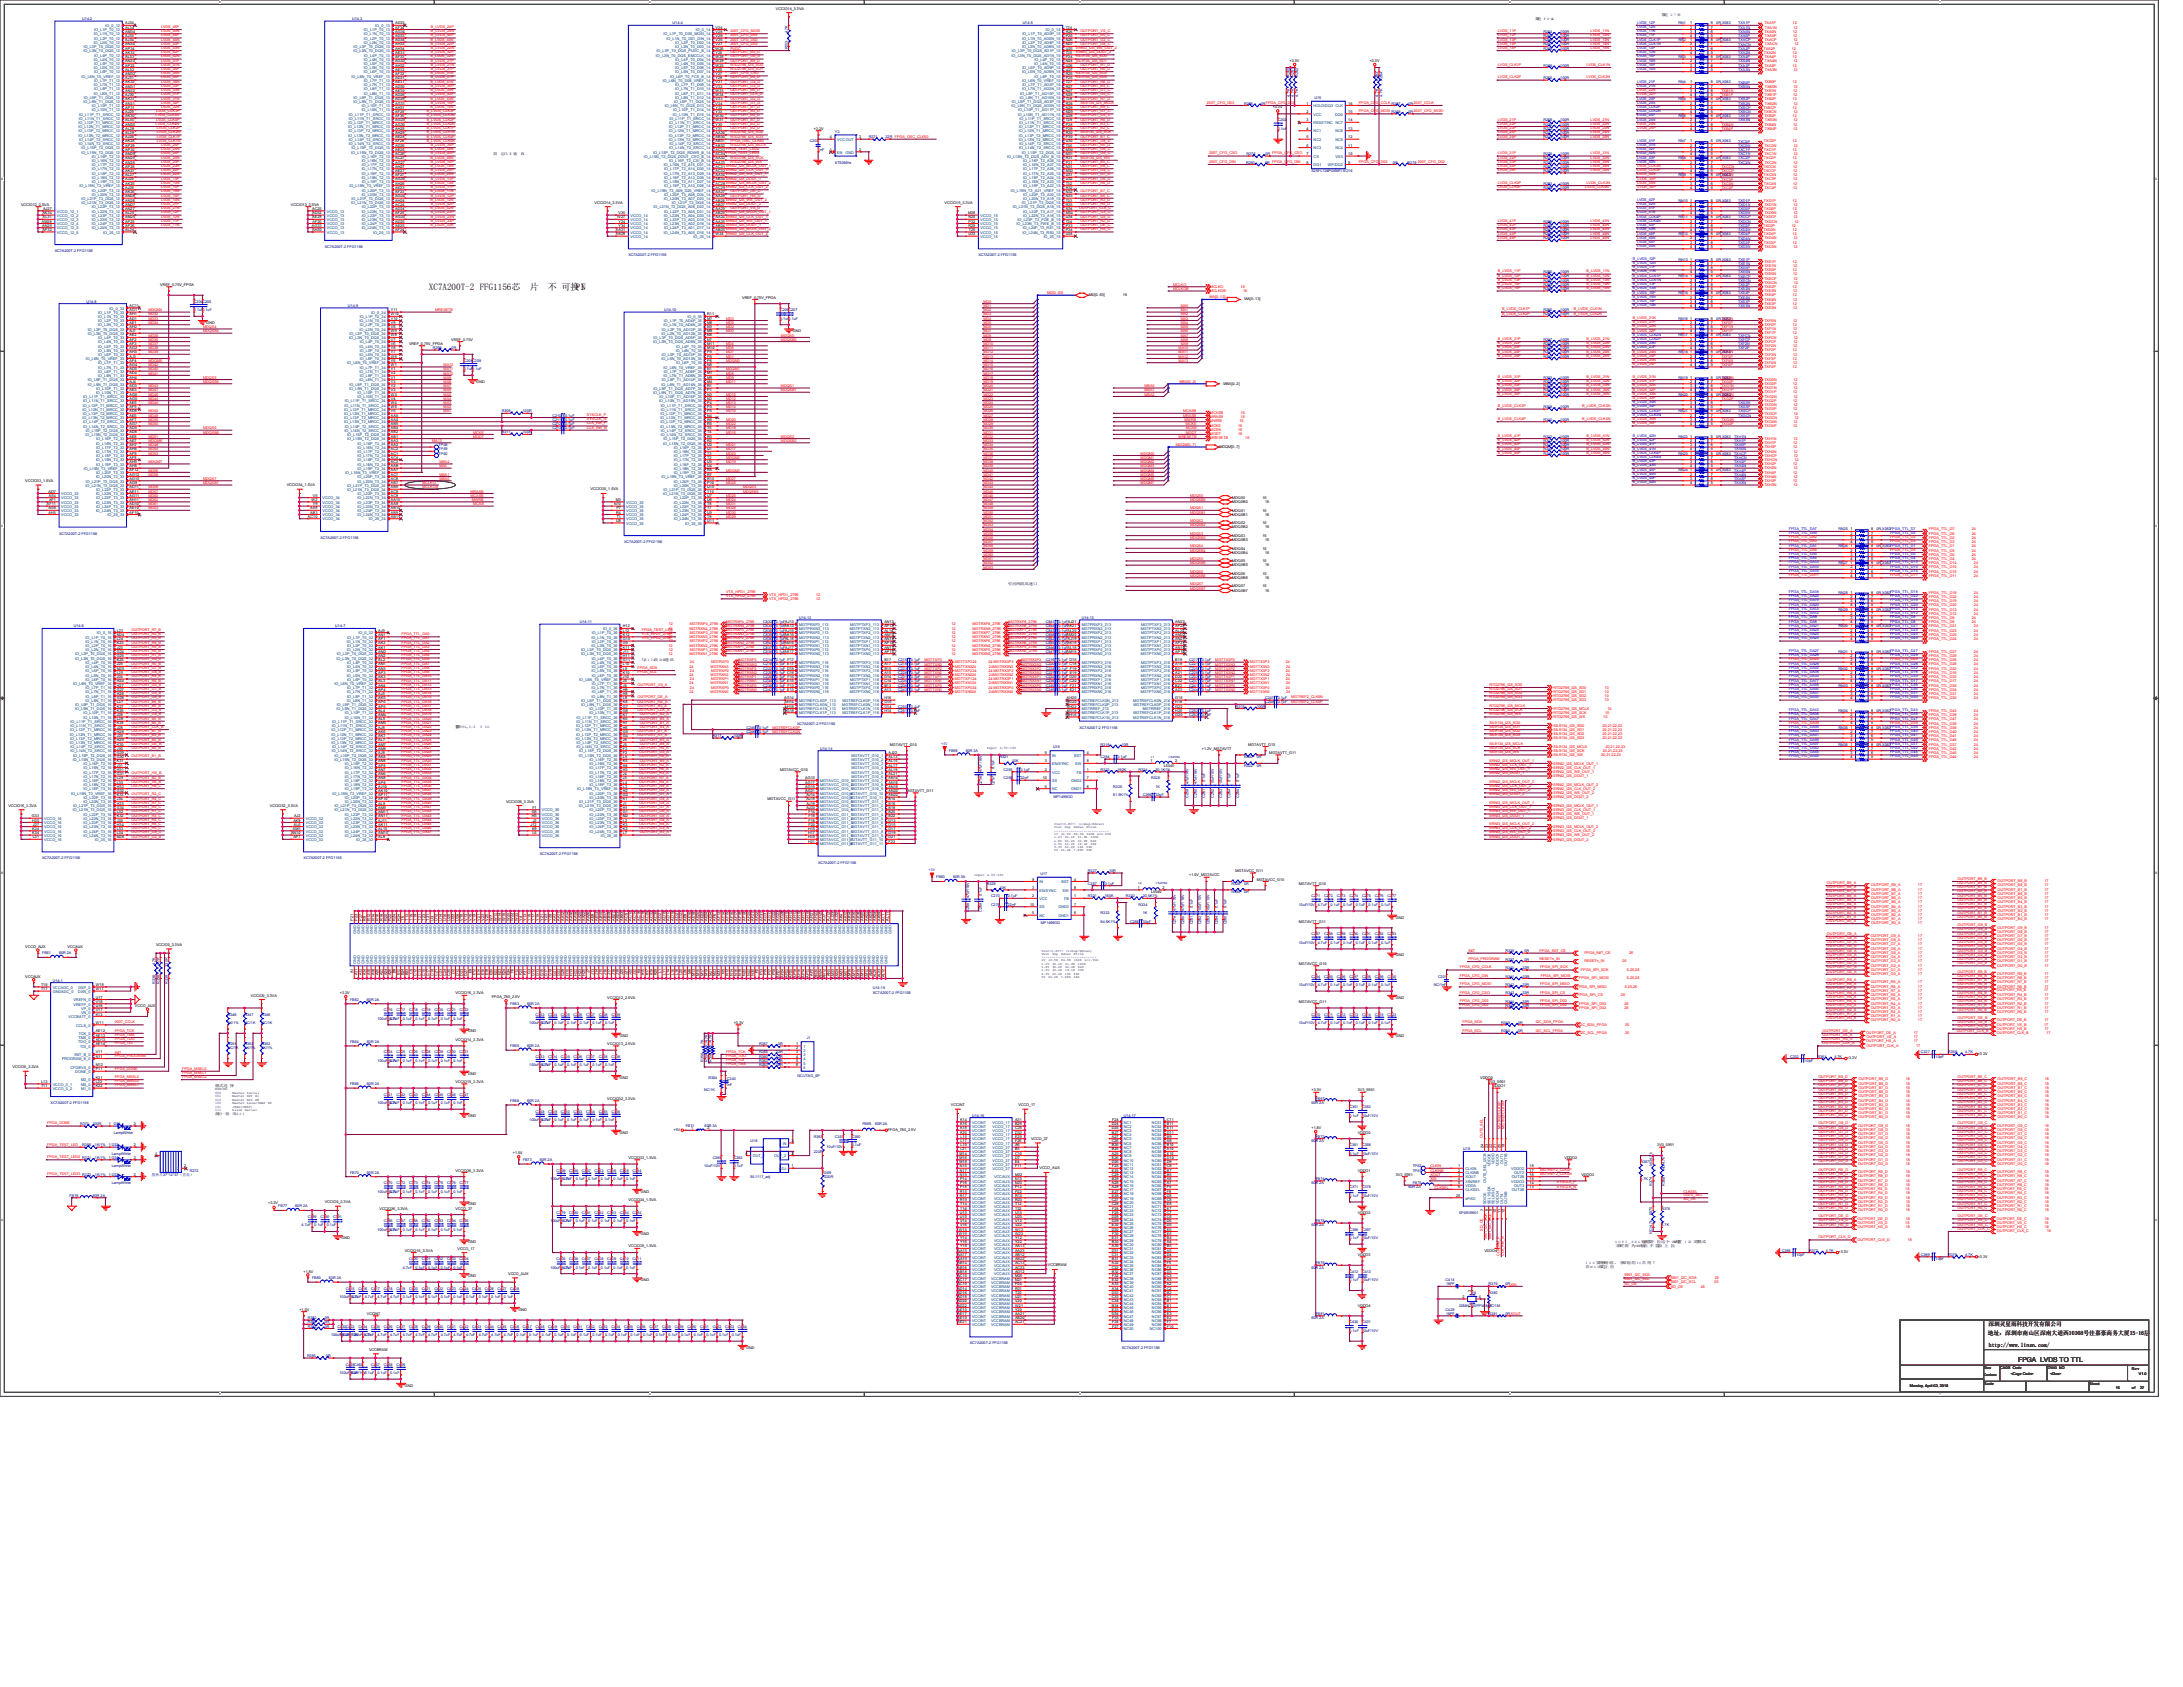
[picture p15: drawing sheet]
<svg xmlns="http://www.w3.org/2000/svg" width="1118mm" height="864mm" viewBox="0 0 1118 864" stroke-linecap="round" stroke-linejoin="round" font-family="sans-serif">
<defs><g id="words">
<g font-size="4.7">
<text x="220" y="149">XC7A200T-2 FFG1156芯</text>
<text x="271" y="149">片</text>
<text x="281" y="149">不 可换PIN</text>
</g>
<text font-size="3.4" x="1033" y="697">FPGA LVDS TO TTL</text>
<g font-size="3">
<text x="1018" y="683">地址：深圳市南山区深南大道西10168号佳嘉豪商务大厦15-16层</text>
<text x="1018" y="679">深圳灵星雨科技开发有限公司</text>
<text x="1018" y="690">http://www.linsn.com/</text>
</g>
<g font-size="1.9">
<text x="397" y="5">VCCIO14_3.3VA</text>
<text x="786" y="10">靠</text>
<text x="787" y="10">近 F P GA</text>
<text x="851" y="8">靠</text>
<text x="852" y="8">近 2 7 96</text>
<text x="64" y="12">AJ24</text>
<text x="64" y="15">AL34</text>
<text x="64" y="17">AM34</text>
<text x="202" y="12">AD23</text>
<text x="202" y="15">AF34</text>
<text x="202" y="17">AG34</text>
<text x="366" y="15">V24</text>
<text x="366" y="17">V28</text>
<text x="546" y="15">T24</text>
<text x="546" y="17">R26</text>
<text x="865" y="12">1</text>
<text x="865" y="15">2</text>
<text x="865" y="17">3</text>
<text x="876" y="17">6</text>
<text x="876" y="15">7</text>
<text x="876" y="12">8</text>
<text x="64" y="19">AJ33</text>
<text x="64" y="21">AJ34</text>
<text x="64" y="23">AN34</text>
<text x="202" y="19">AD33</text>
<text x="202" y="21">AD34</text>
<text x="202" y="23">AH33</text>
<text x="366" y="19">V29</text>
<text x="366" y="21">V26</text>
<text x="366" y="23">V27</text>
<text x="546" y="19">P26</text>
<text x="546" y="21">N26</text>
<text x="546" y="23">M27</text>
<text x="865" y="19">4</text>
<text x="865" y="21">1</text>
<text x="865" y="23">2</text>
<text x="876" y="19">5</text>
<text x="876" y="23">7</text>
<text x="876" y="21">8</text>
<text x="64" y="25">AP34</text>
<text x="64" y="28">AK33</text>
<text x="64" y="30">AL33</text>
<text x="202" y="25">AH34</text>
<text x="202" y="28">AE33</text>
<text x="202" y="30">AF33</text>
<text x="366" y="25">W26</text>
<text x="366" y="28">Y26</text>
<text x="366" y="30">W28</text>
<text x="546" y="25">U25</text>
<text x="546" y="28">T25</text>
<text x="546" y="30">P24</text>
<text x="865" y="30">1</text>
<text x="865" y="25">3</text>
<text x="865" y="28">4</text>
<text x="876" y="30">8</text>
<text x="876" y="28">5</text>
<text x="876" y="25">6</text>
<text x="64" y="32">AN33</text>
<text x="64" y="34">AP33</text>
<text x="202" y="32">AG32</text>
<text x="202" y="34">AH32</text>
<text x="366" y="32">W29</text>
<text x="366" y="34">W25</text>
<text x="546" y="32">N24</text>
<text x="546" y="34">U26</text>
<text x="660" y="31">+3.3V</text>
<text x="701" y="31">+3.3V</text>
<text x="865" y="32">2</text>
<text x="865" y="34">3</text>
<text x="876" y="34">6</text>
<text x="876" y="32">7</text>
<text x="64" y="36">AL32</text>
<text x="64" y="38">AM32</text>
<text x="64" y="41">AJ31</text>
<text x="202" y="36">AE32</text>
<text x="202" y="38">AF32</text>
<text x="202" y="41">AD31</text>
<text x="366" y="36">Y25</text>
<text x="366" y="38">Y27</text>
<text x="366" y="41">Y28</text>
<text x="546" y="36">U27</text>
<text x="546" y="38">R25</text>
<text x="546" y="41">P25</text>
<text x="865" y="36">4</text>
<text x="876" y="36">5</text>
<text x="64" y="43">AK32</text>
<text x="64" y="45">AM31</text>
<text x="64" y="47">AN32</text>
<text x="202" y="43">AE31</text>
<text x="202" y="45">AD30</text>
<text x="202" y="47">AE30</text>
<text x="366" y="43">V31</text>
<text x="366" y="45">V32</text>
<text x="366" y="47">W33</text>
<text x="546" y="43">T27</text>
<text x="546" y="45">R27</text>
<text x="546" y="47">N27</text>
<text x="865" y="43">1</text>
<text x="865" y="45">2</text>
<text x="865" y="47">3</text>
<text x="876" y="47">6</text>
<text x="876" y="45">7</text>
<text x="876" y="43">8</text>
<text x="64" y="49">AJ30</text>
<text x="64" y="51">AK31</text>
<text x="64" y="54">AN31</text>
<text x="202" y="49">AD28</text>
<text x="202" y="51">AD29</text>
<text x="202" y="54">AG31</text>
<text x="366" y="49">W34</text>
<text x="366" y="51">V33</text>
<text x="366" y="54">V34</text>
<text x="546" y="49">N28</text>
<text x="546" y="51">T28</text>
<text x="546" y="54">R28</text>
<text x="669" y="54">1</text>
<text x="690" y="54">16</text>
<text x="865" y="51">1</text>
<text x="865" y="54">2</text>
<text x="865" y="49">4</text>
<text x="876" y="54">7</text>
<text x="876" y="51">8</text>
<text x="876" y="49">5</text>
<text x="64" y="56">AP31</text>
<text x="64" y="58">AJ29</text>
<text x="64" y="60">AK30</text>
<text x="202" y="56">AH31</text>
<text x="202" y="58">AF29</text>
<text x="202" y="60">AF30</text>
<text x="366" y="56">Y32</text>
<text x="366" y="58">Y33</text>
<text x="366" y="60">W30</text>
<text x="546" y="56">N29</text>
<text x="546" y="58">M29</text>
<text x="546" y="60">U29</text>
<text x="652" y="55">+3.3V</text>
<text x="669" y="58">2</text>
<text x="690" y="58">15</text>
<text x="865" y="56">3</text>
<text x="865" y="58">4</text>
<text x="865" y="60">1</text>
<text x="876" y="58">5</text>
<text x="876" y="56">6</text>
<text x="876" y="60">8</text>
<text x="64" y="62">AL30</text>
<text x="64" y="64">AM30</text>
<text x="202" y="62">AG29</text>
<text x="202" y="64">AG30</text>
<text x="366" y="62">W31</text>
<text x="366" y="64">Y30</text>
<text x="546" y="62">T29</text>
<text x="546" y="64">P28</text>
<text x="669" y="62">3</text>
<text x="690" y="62">14</text>
<text x="865" y="62">2</text>
<text x="865" y="64">3</text>
<text x="876" y="64">6</text>
<text x="876" y="62">7</text>
<text x="64" y="66">AL28</text>
<text x="64" y="69">AL29</text>
<text x="64" y="71">AJ28</text>
<text x="202" y="66">AH28</text>
<text x="202" y="69">AH29</text>
<text x="202" y="71">AE28</text>
<text x="366" y="66">Y31</text>
<text x="366" y="69">AA30</text>
<text x="366" y="71">AB30</text>
<text x="417" y="66">+3.3V</text>
<text x="425" y="71">4</text>
<text x="440" y="71">3</text>
<text x="546" y="66">P29</text>
<text x="546" y="69">R30</text>
<text x="546" y="71">P30</text>
<text x="669" y="66">4</text>
<text x="669" y="71">5</text>
<text x="690" y="66">13</text>
<text x="690" y="71">12</text>
<text x="865" y="66">4</text>
<text x="876" y="66">5</text>
<text x="64" y="73">AK28</text>
<text x="64" y="75">AP29</text>
<text x="64" y="77">AP30</text>
<text x="202" y="73">AF28</text>
<text x="202" y="75">AD26</text>
<text x="202" y="77">AE26</text>
<text x="366" y="73">AB31</text>
<text x="366" y="75">AB32</text>
<text x="366" y="77">AC33 FPGA_TEST_LED2</text>
<text x="425" y="77">1</text>
<text x="440" y="77">2</text>
<text x="546" y="73">U30</text>
<text x="546" y="75">T30</text>
<text x="546" y="77">M30</text>
<text x="669" y="75">6</text>
<text x="690" y="75">11</text>
<text x="865" y="73">1</text>
<text x="865" y="75">2</text>
<text x="865" y="77">3</text>
<text x="876" y="77">6</text>
<text x="876" y="75">7</text>
<text x="876" y="73">8</text>
<text x="64" y="79">AM29</text>
<text x="64" y="82">AN29</text>
<text x="64" y="84">AN28</text>
<text x="202" y="79">AC26</text>
<text x="202" y="82">AC27</text>
<text x="202" y="84">AG27</text>
<text x="253" y="79">固</text>
<text x="256" y="79">定CL K 输</text>
<text x="267" y="79">入</text>
<text x="267" y="79">口</text>
<text x="366" y="79">AC34 FPGA_TEST_LED3</text>
<text x="366" y="82">AA32</text>
<text x="366" y="84">AA33</text>
<text x="546" y="79">M31</text>
<text x="546" y="82">R31</text>
<text x="546" y="84">P31</text>
<text x="669" y="79">7</text>
<text x="669" y="84">8</text>
<text x="690" y="79">10</text>
<text x="690" y="84">9</text>
<text x="865" y="82">1</text>
<text x="865" y="84">2</text>
<text x="865" y="79">4</text>
<text x="876" y="84">7</text>
<text x="876" y="82">8</text>
<text x="876" y="79">5</text>
<text x="64" y="86">AP28</text>
<text x="64" y="88">AK27</text>
<text x="202" y="86">AH27</text>
<text x="202" y="88">AE27</text>
<text x="366" y="86">AC31 ERNI2_I2S_MCLK_OUT_1</text>
<text x="366" y="88">AC32 ERNI2_I2S_CLK_OUT_1</text>
<text x="546" y="86">N31</text>
<text x="546" y="88">M32</text>
<text x="865" y="86">3</text>
<text x="865" y="88">4</text>
<text x="876" y="88">5</text>
<text x="876" y="86">6</text>
<text x="64" y="90">AL27</text>
<text x="64" y="92">AJ25</text>
<text x="64" y="95">AK25</text>
<text x="202" y="90">AF27</text>
<text x="202" y="92">AG26</text>
<text x="202" y="95">AH26</text>
<text x="366" y="90">AA34 ERNI2_I2S_WS_OUT_1</text>
<text x="366" y="92">AB34 ERNI2_I2S_DOUT_1</text>
<text x="366" y="95">AC28 ERNI2_I2S_MCLK_OUT_2</text>
<text x="546" y="90">U31</text>
<text x="546" y="92">U32</text>
<text x="546" y="95">T32</text>
<text x="865" y="90">1</text>
<text x="865" y="92">2</text>
<text x="865" y="95">3</text>
<text x="876" y="95">6</text>
<text x="876" y="92">7</text>
<text x="876" y="90">8</text>
<text x="64" y="97">AJ26</text>
<text x="64" y="99">AK26</text>
<text x="64" y="101">AM26</text>
<text x="202" y="97">AE23</text>
<text x="202" y="99">AF23</text>
<text x="202" y="101">AG24</text>
<text x="366" y="97">AC29 ERNI2_I2S_CLK_OUT_2</text>
<text x="366" y="99">AA27</text>
<text x="366" y="101">AA28</text>
<text x="546" y="97">R32</text>
<text x="546" y="99">N32</text>
<text x="546" y="101">N33</text>
<text x="865" y="97">4</text>
<text x="876" y="97">5</text>
<text x="11" y="105">VCCIO12_2.5VA</text>
<text x="22" y="107">AJ27</text>
<text x="64" y="103">AN26</text>
<text x="64" y="105">AM27</text>
<text x="64" y="107">AN27</text>
<text x="149" y="105">VCCIO13_2.5VA</text>
<text x="160" y="107">AC25</text>
<text x="202" y="103">AH24</text>
<text x="202" y="105">AC24</text>
<text x="202" y="107">AD24</text>
<text x="304" y="104">VCCIO14_3.3VA</text>
<text x="366" y="103">AB26 ERNI2_I2S_WS_OUT_2</text>
<text x="366" y="105">AB27 ERNI2_I2S_DOUT_2</text>
<text x="366" y="107">AA29</text>
<text x="484" y="104">VCCIO15_3.3VA</text>
<text x="546" y="103">T33</text>
<text x="546" y="105">R33</text>
<text x="546" y="107">N34</text>
<text x="865" y="103">1</text>
<text x="865" y="105">2</text>
<text x="865" y="107">3</text>
<text x="876" y="107">6</text>
<text x="876" y="105">7</text>
<text x="876" y="103">8</text>
<text x="21" y="114">AM28</text>
<text x="22" y="110">AK34</text>
<text x="22" y="112">AL31</text>
<text x="64" y="110">AL25</text>
<text x="64" y="112">AM25</text>
<text x="64" y="114">AP25</text>
<text x="160" y="110">AD32</text>
<text x="160" y="112">AE29</text>
<text x="160" y="114">AF26</text>
<text x="202" y="110">AF25</text>
<text x="202" y="112">AG25</text>
<text x="202" y="114">AD25</text>
<text x="316" y="112">W27</text>
<text x="317" y="110">V30</text>
<text x="317" y="114">Y24</text>
<text x="366" y="110">AB29 ERNI3_I2S_MCLK_OUT_1</text>
<text x="366" y="112">AA24 ERNI3_I2S_CLK_OUT_1</text>
<text x="366" y="114">AA25 ERNI3_I2S_WS_OUT_1</text>
<text x="496" y="110">M28</text>
<text x="496" y="112">N25</text>
<text x="496" y="114">P32</text>
<text x="546" y="110">M34</text>
<text x="546" y="112">U34</text>
<text x="546" y="114">T34</text>
<text x="865" y="112">1</text>
<text x="865" y="114">2</text>
<text x="865" y="110">4</text>
<text x="876" y="114">7</text>
<text x="876" y="112">8</text>
<text x="876" y="110">5</text>
<text x="22" y="116">AN25</text>
<text x="22" y="118">AP32</text>
<text x="64" y="116">AP26</text>
<text x="64" y="118">AL24</text>
<text x="160" y="116">AG33</text>
<text x="160" y="118">AH30</text>
<text x="202" y="116">AE25</text>
<text x="202" y="118">AF24</text>
<text x="315" y="118">AA31</text>
<text x="317" y="116">Y34</text>
<text x="366" y="116">AB24 ERNI3_I2S_DOUT_1</text>
<text x="366" y="118">AB25 ERNI3_I2S_MCLK_OUT_2</text>
<text x="496" y="116">R29</text>
<text x="496" y="118">T26</text>
<text x="546" y="116">P33</text>
<text x="546" y="118">P34</text>
<text x="865" y="116">3</text>
<text x="865" y="118">4</text>
<text x="876" y="118">5</text>
<text x="876" y="116">6</text>
<text x="315" y="120">AB28</text>
<text x="366" y="120">W24 ERNI3_I2S_CLK_OUT_2</text>
<text x="496" y="120">U33</text>
<text x="546" y="120">U24</text>
<text x="865" y="120">1</text>
<text x="865" y="123">2</text>
<text x="865" y="125">3</text>
<text x="876" y="125">6</text>
<text x="876" y="123">7</text>
<text x="876" y="120">8</text>
<text x="865" y="127">4</text>
<text x="876" y="127">5</text>
<text x="865" y="133">1</text>
<text x="865" y="136">2</text>
<text x="865" y="138">3</text>
<text x="876" y="138">6</text>
<text x="876" y="136">7</text>
<text x="876" y="133">8</text>
<text x="865" y="142">1</text>
<text x="865" y="140">4</text>
<text x="876" y="142">8</text>
<text x="876" y="140">5</text>
<text x="82" y="146">VREF_0.75V_FPGA</text>
<text x="865" y="144">2</text>
<text x="865" y="146">3</text>
<text x="865" y="149">4</text>
<text x="876" y="149">5</text>
<text x="876" y="146">6</text>
<text x="876" y="144">7</text>
<text x="380" y="153">VREF_0.75V_FPGA</text>
<text x="557" y="152">MD[0..63]</text>
<text x="575" y="152">16</text>
<text x="637" y="154">MA[0..13]</text>
<text x="865" y="151">1</text>
<text x="865" y="153">2</text>
<text x="865" y="155">3</text>
<text x="876" y="155">6</text>
<text x="876" y="153">7</text>
<text x="876" y="151">8</text>
<text x="66" y="157">AC11</text>
<text x="66" y="159">AG1</text>
<text x="66" y="161">AH1</text>
<text x="200" y="159">Y11</text>
<text x="200" y="161">W10</text>
<text x="362" y="161">R11</text>
<text x="865" y="157">4</text>
<text x="876" y="157">5</text>
<text x="66" y="164">AD1</text>
<text x="66" y="166">AE1</text>
<text x="66" y="168">AH2</text>
<text x="106" y="166">GND</text>
<text x="200" y="164">Y10</text>
<text x="200" y="166">V9</text>
<text x="200" y="168">V8</text>
<text x="362" y="164">M7</text>
<text x="362" y="166">M6</text>
<text x="362" y="168">N9</text>
<text x="865" y="164">1</text>
<text x="865" y="166">2</text>
<text x="865" y="168">3</text>
<text x="876" y="168">6</text>
<text x="876" y="166">7</text>
<text x="876" y="164">8</text>
<text x="66" y="170">AJ1</text>
<text x="66" y="172">AE2</text>
<text x="200" y="170">W9</text>
<text x="200" y="172">W8</text>
<text x="362" y="170">M9</text>
<text x="362" y="172">N8</text>
<text x="406" y="170">GND</text>
<text x="865" y="170">4</text>
<text x="865" y="172">1</text>
<text x="876" y="170">5</text>
<text x="876" y="172">8</text>
<text x="66" y="174">AF2</text>
<text x="66" y="177">AF3</text>
<text x="66" y="179">AG2</text>
<text x="200" y="174">V7</text>
<text x="200" y="177">V6</text>
<text x="200" y="179">Y8</text>
<text x="209" y="177">VREF_0.75V_FPGA</text>
<text x="231" y="174">VREF_0.75V</text>
<text x="362" y="174">N7</text>
<text x="362" y="177">M11</text>
<text x="362" y="179">M10</text>
<text x="865" y="174">2</text>
<text x="865" y="177">3</text>
<text x="865" y="179">4</text>
<text x="876" y="179">5</text>
<text x="876" y="177">6</text>
<text x="876" y="174">7</text>
<text x="66" y="181">AH3</text>
<text x="66" y="183">AJ3</text>
<text x="66" y="185">AF4</text>
<text x="200" y="181">Y7</text>
<text x="200" y="183">W6</text>
<text x="200" y="185">Y6</text>
<text x="362" y="181">P9</text>
<text x="362" y="183">P8</text>
<text x="362" y="185">P6</text>
<text x="865" y="181">1</text>
<text x="865" y="183">2</text>
<text x="865" y="185">3</text>
<text x="876" y="185">6</text>
<text x="876" y="183">7</text>
<text x="876" y="181">8</text>
<text x="66" y="187">AG4</text>
<text x="66" y="190">AD5</text>
<text x="66" y="192">AD4</text>
<text x="200" y="187">W1</text>
<text x="200" y="190">Y1</text>
<text x="200" y="192">V2</text>
<text x="362" y="187">N6</text>
<text x="362" y="190">N1</text>
<text x="362" y="192">M1</text>
<text x="865" y="187">4</text>
<text x="876" y="187">5</text>
<text x="66" y="194">AH4</text>
<text x="66" y="196">AJ4</text>
<text x="200" y="194">V1</text>
<text x="200" y="196">Y3</text>
<text x="244" y="196">GND</text>
<text x="362" y="194">M5</text>
<text x="362" y="196">M4</text>
<text x="626" y="197">MBA[0..2]</text>
<text x="865" y="194">1</text>
<text x="865" y="196">2</text>
<text x="876" y="196">7</text>
<text x="876" y="194">8</text>
<text x="66" y="198">AD3</text>
<text x="66" y="200">AE3</text>
<text x="66" y="202">AG6</text>
<text x="200" y="198">Y2</text>
<text x="200" y="200">V3</text>
<text x="200" y="202">W3</text>
<text x="362" y="198">R1</text>
<text x="362" y="200">P1</text>
<text x="362" y="202">N3</text>
<text x="865" y="198">3</text>
<text x="865" y="200">4</text>
<text x="865" y="202">1</text>
<text x="876" y="200">5</text>
<text x="876" y="198">6</text>
<text x="876" y="202">8</text>
<text x="66" y="205">AG5</text>
<text x="66" y="207">AE5</text>
<text x="66" y="209">AF5</text>
<text x="200" y="205">V4</text>
<text x="200" y="207">W4</text>
<text x="200" y="209">W5</text>
<text x="362" y="205">N2</text>
<text x="362" y="207">P4</text>
<text x="362" y="209">P3</text>
<text x="865" y="205">2</text>
<text x="865" y="207">3</text>
<text x="865" y="209">4</text>
<text x="876" y="209">5</text>
<text x="876" y="207">6</text>
<text x="876" y="205">7</text>
<text x="66" y="211">AD6</text>
<text x="66" y="213">AE6</text>
<text x="66" y="215">AF7</text>
<text x="200" y="211">Y5</text>
<text x="200" y="213">AA5</text>
<text x="200" y="215">AA4</text>
<text x="362" y="211">P5</text>
<text x="362" y="213">N4</text>
<text x="362" y="215">R6</text>
<text x="865" y="211">1</text>
<text x="865" y="213">2</text>
<text x="865" y="215">3</text>
<text x="876" y="215">6</text>
<text x="876" y="213">7</text>
<text x="876" y="211">8</text>
<text x="66" y="218">AG7</text>
<text x="66" y="220">AD9</text>
<text x="66" y="222">AD8</text>
<text x="200" y="218">AB5</text>
<text x="200" y="220">AB4</text>
<text x="200" y="222">AB2</text>
<text x="362" y="218">R5</text>
<text x="362" y="220">T5</text>
<text x="362" y="222">T4</text>
<text x="865" y="218">4</text>
<text x="876" y="218">5</text>
<text x="66" y="224">AE8</text>
<text x="66" y="226">AE7</text>
<text x="200" y="224">AB1</text>
<text x="200" y="226">AA3</text>
<text x="362" y="224">R3</text>
<text x="362" y="226">R2</text>
<text x="865" y="224">1</text>
<text x="865" y="226">2</text>
<text x="876" y="226">7</text>
<text x="876" y="224">8</text>
<text x="66" y="228">AH7</text>
<text x="66" y="231">AH6</text>
<text x="66" y="233">AF9</text>
<text x="200" y="228">AA2</text>
<text x="200" y="231">AC2</text>
<text x="200" y="233">AC1</text>
<text x="362" y="228">U2</text>
<text x="362" y="231">U1</text>
<text x="362" y="233">T3</text>
<text x="624" y="229">MDQM[0..7]</text>
<text x="865" y="228">3</text>
<text x="865" y="231">4</text>
<text x="865" y="233">1</text>
<text x="876" y="231">5</text>
<text x="876" y="228">6</text>
<text x="876" y="233">8</text>
<text x="66" y="235">AF8</text>
<text x="66" y="237">AH9</text>
<text x="66" y="239">AH8</text>
<text x="200" y="235">AC4</text>
<text x="200" y="237">AC3</text>
<text x="200" y="239">AA8</text>
<text x="362" y="235">T2</text>
<text x="362" y="237">U5</text>
<text x="362" y="239">U4</text>
<text x="865" y="235">2</text>
<text x="865" y="237">3</text>
<text x="865" y="239">4</text>
<text x="876" y="239">5</text>
<text x="876" y="237">6</text>
<text x="876" y="235">7</text>
<text x="66" y="241">AF12</text>
<text x="66" y="244">AG12</text>
<text x="66" y="246">AG10</text>
<text x="200" y="241">AA7</text>
<text x="200" y="244">AC7</text>
<text x="200" y="246">AC6</text>
<text x="362" y="241">R8</text>
<text x="362" y="244">R7</text>
<text x="362" y="246">R10</text>
<text x="865" y="241">1</text>
<text x="865" y="244">2</text>
<text x="865" y="246">3</text>
<text x="876" y="246">6</text>
<text x="876" y="244">7</text>
<text x="876" y="241">8</text>
<text x="13" y="247">VCCIO33_1.5VA</text>
<text x="66" y="248">AG9</text>
<text x="66" y="250">AD11</text>
<text x="147" y="249">VCCIO34_1.5VA</text>
<text x="200" y="248">AB7</text>
<text x="200" y="250">AB6</text>
<text x="302" y="251">VCCIO35_1.5VA</text>
<text x="362" y="248">P10</text>
<text x="362" y="250">U10</text>
<text x="865" y="248">4</text>
<text x="876" y="248">5</text>
<text x="25" y="252">AD7</text>
<text x="25" y="254">AE4</text>
<text x="25" y="256">AF1</text>
<text x="66" y="252">AE11</text>
<text x="66" y="254">AG11</text>
<text x="66" y="256">AH11</text>
<text x="160" y="256">W2</text>
<text x="160" y="254">V5</text>
<text x="200" y="252">AC9</text>
<text x="200" y="254">AC8</text>
<text x="200" y="256">AA10</text>
<text x="315" y="256">M3</text>
<text x="362" y="252">T10</text>
<text x="362" y="254">U7</text>
<text x="362" y="256">U6</text>
<text x="631" y="258">MDQSB0</text>
<text x="631" y="255">MDQS0</text>
<text x="646" y="255">16</text>
<text x="648" y="258">16</text>
<text x="24" y="259">AF11</text>
<text x="25" y="261">AG8</text>
<text x="25" y="263">AH5</text>
<text x="66" y="259">AD10</text>
<text x="66" y="261">AE10</text>
<text x="66" y="263">AF10</text>
<text x="159" y="261">AA6</text>
<text x="159" y="263">AB3</text>
<text x="160" y="259">Y9</text>
<text x="200" y="259">AA9</text>
<text x="200" y="261">AB10</text>
<text x="200" y="263">AB9</text>
<text x="314" y="259">N10</text>
<text x="316" y="263">R4</text>
<text x="316" y="261">P7</text>
<text x="362" y="259">T8</text>
<text x="362" y="261">T7</text>
<text x="362" y="263">U9</text>
<text x="631" y="262">MDQS1</text>
<text x="646" y="262">16</text>
<text x="158" y="265">AC10</text>
<text x="200" y="265">AB11</text>
<text x="316" y="267">U8</text>
<text x="316" y="265">T1</text>
<text x="362" y="265">T9</text>
<text x="362" y="267">U11</text>
<text x="631" y="264">MDQSB1</text>
<text x="631" y="268">MDQS2</text>
<text x="646" y="268">16</text>
<text x="648" y="264">16</text>
<text x="631" y="271">MDQSB2</text>
<text x="631" y="275">MDQS3</text>
<text x="646" y="275">16</text>
<text x="648" y="271">16</text>
<text x="947" y="272">1</text>
<text x="947" y="274">2</text>
<text x="947" y="276">3</text>
<text x="958" y="276">6</text>
<text x="958" y="274">7</text>
<text x="958" y="272">8</text>
<text x="631" y="277">MDQSB3</text>
<text x="631" y="281">MDQS4</text>
<text x="646" y="281">16</text>
<text x="648" y="277">16</text>
<text x="947" y="280">1</text>
<text x="947" y="278">4</text>
<text x="958" y="280">8</text>
<text x="958" y="278">5</text>
<text x="631" y="283">MDQSB4</text>
<text x="631" y="288">MDQS5</text>
<text x="646" y="288">16</text>
<text x="648" y="283">16</text>
<text x="947" y="282">2</text>
<text x="947" y="285">3</text>
<text x="947" y="287">4</text>
<text x="958" y="287">5</text>
<text x="958" y="285">6</text>
<text x="958" y="282">7</text>
<text x="631" y="290">MDQSB5</text>
<text x="648" y="290">16</text>
<text x="947" y="289">1</text>
<text x="947" y="291">2</text>
<text x="947" y="293">3</text>
<text x="958" y="293">6</text>
<text x="958" y="291">7</text>
<text x="958" y="289">8</text>
<text x="516" y="299">引出两组高速口</text>
<text x="631" y="296">MDQSB6</text>
<text x="631" y="294">MDQS6</text>
<text x="646" y="294">16</text>
<text x="648" y="296">16</text>
<text x="947" y="295">4</text>
<text x="958" y="295">5</text>
<text x="631" y="303">MDQSB7</text>
<text x="631" y="301">MDQS7</text>
<text x="646" y="301">16</text>
<text x="648" y="303">16</text>
<text x="947" y="304">1</text>
<text x="958" y="304">8</text>
<text x="947" y="306">2</text>
<text x="947" y="308">3</text>
<text x="947" y="310">4</text>
<text x="958" y="310">5</text>
<text x="958" y="308">6</text>
<text x="958" y="306">7</text>
<text x="947" y="313">1</text>
<text x="947" y="315">2</text>
<text x="947" y="317">3</text>
<text x="958" y="317">6</text>
<text x="958" y="315">7</text>
<text x="958" y="313">8</text>
<text x="60" y="323">L23</text>
<text x="194" y="323">AJ9</text>
<text x="319" y="321">H12</text>
<text x="319" y="323">L12</text>
<text x="453" y="319">AN13</text>
<text x="453" y="321">AP13</text>
<text x="453" y="323">AL14</text>
<text x="602" y="319">AN23</text>
<text x="602" y="321">AP23</text>
<text x="602" y="323">AL22</text>
<text x="947" y="319">4</text>
<text x="947" y="321">1</text>
<text x="947" y="323">2</text>
<text x="958" y="319">5</text>
<text x="958" y="323">7</text>
<text x="958" y="321">8</text>
<text x="60" y="326">M24</text>
<text x="60" y="328">L24</text>
<text x="60" y="330">K23</text>
<text x="194" y="326">AN1</text>
<text x="194" y="328">AP1</text>
<text x="194" y="330">AK2</text>
<text x="319" y="326">K12</text>
<text x="319" y="328">G10</text>
<text x="319" y="330">G9</text>
<text x="453" y="326">AM14</text>
<text x="453" y="328">AN15</text>
<text x="453" y="330">AP15</text>
<text x="602" y="326">AM22</text>
<text x="602" y="328">AN21</text>
<text x="602" y="330">AP21</text>
<text x="947" y="326">3</text>
<text x="947" y="328">4</text>
<text x="958" y="328">5</text>
<text x="958" y="326">6</text>
<text x="60" y="332">J23</text>
<text x="60" y="334">G24</text>
<text x="194" y="332">AK1</text>
<text x="194" y="334">AM2</text>
<text x="319" y="332">K11</text>
<text x="319" y="334">J11</text>
<text x="453" y="332">AN17</text>
<text x="453" y="334">AP17</text>
<text x="602" y="332">AN19</text>
<text x="602" y="334">AP19</text>
<text x="947" y="334">1</text>
<text x="958" y="334">8</text>
<text x="60" y="336">G25</text>
<text x="60" y="338">K25</text>
<text x="60" y="341">J25</text>
<text x="194" y="336">AN2</text>
<text x="194" y="338">AL2</text>
<text x="194" y="341">AM1</text>
<text x="319" y="336">H11</text>
<text x="319" y="338">G11</text>
<text x="319" y="341">L10</text>
<text x="328" y="338">与9 1 3 4及 M CU通 讯</text>
<text x="453" y="338">B17</text>
<text x="453" y="341">A17</text>
<text x="602" y="338">B19</text>
<text x="602" y="341">A19</text>
<text x="947" y="336">2</text>
<text x="947" y="338">3</text>
<text x="947" y="341">4</text>
<text x="958" y="341">5</text>
<text x="958" y="338">6</text>
<text x="958" y="336">7</text>
<text x="60" y="343">M25</text>
<text x="60" y="345">L25</text>
<text x="60" y="347">J24</text>
<text x="194" y="343">AN3</text>
<text x="194" y="345">AP3</text>
<text x="194" y="347">AK3</text>
<text x="319" y="343">L9</text>
<text x="319" y="345">K10</text>
<text x="319" y="347">J10</text>
<text x="453" y="343">B15</text>
<text x="453" y="345">A15</text>
<text x="453" y="347">D14</text>
<text x="602" y="343">B21</text>
<text x="602" y="345">A21</text>
<text x="602" y="347">D22</text>
<text x="947" y="343">1</text>
<text x="947" y="345">2</text>
<text x="947" y="347">3</text>
<text x="958" y="347">6</text>
<text x="958" y="345">7</text>
<text x="958" y="343">8</text>
<text x="60" y="349">H24</text>
<text x="60" y="351">H27</text>
<text x="60" y="354">G27</text>
<text x="194" y="349">AL3</text>
<text x="194" y="351">AN4</text>
<text x="194" y="354">AP4</text>
<text x="319" y="349">J9</text>
<text x="319" y="351">J8</text>
<text x="319" y="354">H9</text>
<text x="453" y="349">C14</text>
<text x="453" y="351">B13</text>
<text x="453" y="354">A13</text>
<text x="602" y="349">C22</text>
<text x="602" y="351">B23</text>
<text x="602" y="354">A23</text>
<text x="947" y="349">4</text>
<text x="947" y="351">1</text>
<text x="947" y="354">2</text>
<text x="958" y="349">5</text>
<text x="958" y="354">7</text>
<text x="958" y="351">8</text>
<text x="60" y="356">H26</text>
<text x="60" y="358">G26</text>
<text x="194" y="356">AJ5</text>
<text x="194" y="358">AK5</text>
<text x="319" y="356">H8</text>
<text x="319" y="358">L8</text>
<text x="401" y="358">AG14</text>
<text x="453" y="358">H16</text>
<text x="546" y="358">AH20</text>
<text x="602" y="358">G18</text>
<text x="947" y="356">3</text>
<text x="947" y="358">4</text>
<text x="958" y="358">5</text>
<text x="958" y="356">6</text>
<text x="60" y="360">L27</text>
<text x="60" y="362">K27</text>
<text x="60" y="364">K26</text>
<text x="194" y="360">AP6</text>
<text x="194" y="362">AP5</text>
<text x="194" y="364">AL4</text>
<text x="319" y="360">K8</text>
<text x="319" y="362">G7</text>
<text x="319" y="364">G6</text>
<text x="401" y="364">AG16</text>
<text x="402" y="360">AH14</text>
<text x="402" y="362">AH16</text>
<text x="453" y="360">G16</text>
<text x="453" y="362">G14</text>
<text x="453" y="364">H14</text>
<text x="546" y="360">AG20</text>
<text x="546" y="364">AG18</text>
<text x="546" y="362">AH22</text>
<text x="602" y="360">H18</text>
<text x="602" y="362">G22</text>
<text x="602" y="364">H20</text>
<text x="947" y="364">1</text>
<text x="958" y="364">8</text>
<text x="60" y="367">J26</text>
<text x="60" y="369">L28</text>
<text x="60" y="371">K28</text>
<text x="194" y="367">AM4</text>
<text x="194" y="369">AL5</text>
<text x="194" y="371">AM5</text>
<text x="319" y="367">K7</text>
<text x="319" y="369">K6</text>
<text x="319" y="371">H7</text>
<text x="546" y="367">AH18</text>
<text x="602" y="367">G20</text>
<text x="947" y="367">2</text>
<text x="947" y="369">3</text>
<text x="947" y="371">4</text>
<text x="958" y="371">5</text>
<text x="958" y="369">6</text>
<text x="958" y="367">7</text>
<text x="60" y="373">J28</text>
<text x="60" y="375">H28</text>
<text x="60" y="377">J29</text>
<text x="194" y="373">AJ6</text>
<text x="194" y="375">AK6</text>
<text x="194" y="377">AK7</text>
<text x="233" y="373">预TTL,3.3</text>
<text x="233" y="373">留</text>
<text x="246" y="373">V IO</text>
<text x="319" y="373">H6</text>
<text x="319" y="375">G5</text>
<text x="319" y="377">G4</text>
<text x="947" y="373">1</text>
<text x="947" y="375">2</text>
<text x="947" y="377">3</text>
<text x="958" y="377">6</text>
<text x="958" y="375">7</text>
<text x="958" y="373">8</text>
<text x="60" y="380">H29</text>
<text x="60" y="382">K30</text>
<text x="60" y="384">J30</text>
<text x="194" y="380">AL7</text>
<text x="194" y="382">AM7</text>
<text x="194" y="384">AM6</text>
<text x="319" y="380">J6</text>
<text x="319" y="382">J5</text>
<text x="319" y="384">F3</text>
<text x="456" y="382">MGTAVTT_G10</text>
<text x="615" y="384">+1.2V_MGTAVTT</text>
<text x="639" y="382">MGTAVTT_G10</text>
<text x="947" y="380">4</text>
<text x="947" y="382">1</text>
<text x="947" y="384">2</text>
<text x="958" y="380">5</text>
<text x="958" y="384">7</text>
<text x="958" y="382">8</text>
<text x="60" y="386">G29</text>
<text x="60" y="388">G30</text>
<text x="194" y="386">AJ8</text>
<text x="194" y="388">AK8</text>
<text x="319" y="386">F2</text>
<text x="319" y="388">L5</text>
<text x="455" y="386">AJ22</text>
<text x="455" y="388">AL13</text>
<text x="535" y="386">9</text>
<text x="556" y="386">4</text>
<text x="650" y="386">MGTAVTT_G11</text>
<text x="947" y="386">3</text>
<text x="947" y="388">4</text>
<text x="958" y="388">5</text>
<text x="958" y="386">6</text>
<text x="60" y="390">K31</text>
<text x="60" y="392">J31</text>
<text x="60" y="395">H31</text>
<text x="194" y="390">AN8</text>
<text x="194" y="392">AP8</text>
<text x="194" y="395">AN7</text>
<text x="319" y="390">K5</text>
<text x="319" y="392">H4</text>
<text x="319" y="395">H3</text>
<text x="399" y="395">MGTAVCC_G10</text>
<text x="455" y="390">AL15</text>
<text x="455" y="392">AL17</text>
<text x="455" y="395">AL19</text>
<text x="535" y="390">3</text>
<text x="535" y="395">2</text>
<text x="556" y="390">8</text>
<text x="556" y="395">1</text>
<text x="589" y="390">1</text>
<text x="596" y="392">L5040</text>
<text x="602" y="390">2</text>
<text x="60" y="397">G31</text>
<text x="60" y="399">L29</text>
<text x="60" y="401">L30</text>
<text x="194" y="397">AN6</text>
<text x="194" y="399">AN9</text>
<text x="194" y="401">AP9</text>
<text x="319" y="397">J4</text>
<text x="319" y="399">J3</text>
<text x="319" y="401">L4</text>
<text x="412" y="399">AG15</text>
<text x="412" y="401">AG17</text>
<text x="455" y="397">AL21</text>
<text x="455" y="399">AN14</text>
<text x="455" y="401">AN16</text>
<text x="534" y="399">10</text>
<text x="556" y="399">7</text>
<text x="60" y="403">H32</text>
<text x="60" y="405">G32</text>
<text x="60" y="408">K33</text>
<text x="194" y="403">AJ10</text>
<text x="194" y="405">AK10</text>
<text x="194" y="408">AP11</text>
<text x="319" y="403">L3</text>
<text x="319" y="405">H2</text>
<text x="319" y="408">G2</text>
<text x="412" y="403">AG19</text>
<text x="412" y="405">AG21</text>
<text x="413" y="408">AJ14</text>
<text x="455" y="403">AN18</text>
<text x="455" y="405">AN20</text>
<text x="455" y="408">AN22</text>
<text x="464" y="405">MGTAVTT_G11</text>
<text x="535" y="403">5</text>
<text x="556" y="403">6</text>
<text x="4" y="413">VCCIO16_3.3VA</text>
<text x="60" y="410">J34</text>
<text x="60" y="412">H33</text>
<text x="138" y="413">VCCIO32_3.3VA</text>
<text x="194" y="410">AP10</text>
<text x="194" y="412">AL9</text>
<text x="259" y="411">VCCIO36_3.3VA</text>
<text x="319" y="410">K1</text>
<text x="319" y="412">J1</text>
<text x="393" y="410">MGTAVCC_G11</text>
<text x="413" y="410">AJ16</text>
<text x="413" y="412">AJ18</text>
<text x="455" y="410">B14</text>
<text x="455" y="412">B16</text>
<text x="16" y="418">G33</text>
<text x="60" y="414">G34</text>
<text x="60" y="416">L32</text>
<text x="60" y="418">K32</text>
<text x="151" y="418">AJ2</text>
<text x="194" y="414">AM9</text>
<text x="194" y="416">AM11</text>
<text x="194" y="418">AN11</text>
<text x="272" y="416">G8</text>
<text x="272" y="418">H5</text>
<text x="273" y="414">F1</text>
<text x="319" y="414">H1</text>
<text x="319" y="416">G1</text>
<text x="319" y="418">M2</text>
<text x="413" y="414">AJ20</text>
<text x="414" y="416">F14</text>
<text x="414" y="418">F16</text>
<text x="455" y="414">B18</text>
<text x="455" y="416">B20</text>
<text x="455" y="418">B22</text>
<text x="16" y="421">H30</text>
<text x="17" y="425">K24</text>
<text x="17" y="423">J27</text>
<text x="60" y="421">J33</text>
<text x="60" y="423">H34</text>
<text x="60" y="425">L33</text>
<text x="150" y="425">AM3</text>
<text x="150" y="421">AK9</text>
<text x="150" y="423">AL6</text>
<text x="194" y="421">AJ11</text>
<text x="194" y="423">AK11</text>
<text x="194" y="425">AL10</text>
<text x="272" y="423">J12</text>
<text x="272" y="425">K9</text>
<text x="273" y="421">J2</text>
<text x="319" y="421">L2</text>
<text x="319" y="423">K3</text>
<text x="319" y="425">K2</text>
<text x="414" y="425">H15</text>
<text x="414" y="421">F18</text>
<text x="414" y="423">F20</text>
<text x="455" y="421">D13</text>
<text x="455" y="423">D15</text>
<text x="455" y="425">D17</text>
<text x="17" y="427">K34</text>
<text x="17" y="429">L31</text>
<text x="60" y="427">L34</text>
<text x="60" y="429">M26</text>
<text x="149" y="427">AN10</text>
<text x="150" y="429">AP7</text>
<text x="194" y="427">AM10</text>
<text x="194" y="429">AL8</text>
<text x="273" y="427">L6</text>
<text x="319" y="427">L7</text>
<text x="414" y="427">H17</text>
<text x="414" y="429">H19</text>
<text x="414" y="431">H21</text>
<text x="455" y="427">D19</text>
<text x="455" y="429">D21</text>
<text x="455" y="431">F22</text>
<text x="609" y="449">+1.0V_MGTAVCC</text>
<text x="633" y="446">MGTAVCC_G11</text>
<text x="528" y="451">9</text>
<text x="528" y="455">3</text>
<text x="550" y="451">4</text>
<text x="550" y="455">8</text>
<text x="582" y="455">1</text>
<text x="595" y="455">2</text>
<text x="643" y="451">MGTAVCC_G10</text>
<text x="665" y="453">MGTAVTT_G10</text>
<text x="528" y="459">2</text>
<text x="550" y="459">1</text>
<text x="589" y="457">L5040</text>
<text x="527" y="464">10</text>
<text x="550" y="464">7</text>
<text x="181" y="471" transform="rotate(-90 181 471)">P21</text>
<text x="183" y="471" transform="rotate(-90 183 471)">P23</text>
<text x="185" y="471" transform="rotate(-90 185 471)">P27</text>
<text x="187" y="471" transform="rotate(-90 187 471)">R9</text>
<text x="190" y="471" transform="rotate(-90 190 471)">R12</text>
<text x="192" y="471" transform="rotate(-90 192 471)">R14</text>
<text x="194" y="471" transform="rotate(-90 194 471)">R16</text>
<text x="196" y="471" transform="rotate(-90 196 471)">R18</text>
<text x="198" y="471" transform="rotate(-90 198 471)">R20</text>
<text x="200" y="471" transform="rotate(-90 200 471)">R22</text>
<text x="202" y="471" transform="rotate(-90 202 471)">R24</text>
<text x="205" y="471" transform="rotate(-90 205 471)">R34</text>
<text x="207" y="471" transform="rotate(-90 207 471)">T6</text>
<text x="209" y="471" transform="rotate(-90 209 471)">T13</text>
<text x="211" y="471" transform="rotate(-90 211 471)">T15</text>
<text x="213" y="471" transform="rotate(-90 213 471)">T19</text>
<text x="215" y="471" transform="rotate(-90 215 471)">T21</text>
<text x="218" y="471" transform="rotate(-90 218 471)">T23</text>
<text x="220" y="471" transform="rotate(-90 220 471)">T31</text>
<text x="222" y="471" transform="rotate(-90 222 471)">U3</text>
<text x="224" y="471" transform="rotate(-90 224 471)">U12</text>
<text x="226" y="471" transform="rotate(-90 226 471)">U14</text>
<text x="228" y="471" transform="rotate(-90 228 471)">U16</text>
<text x="231" y="471" transform="rotate(-90 231 471)">U20</text>
<text x="233" y="471" transform="rotate(-90 233 471)">U22</text>
<text x="235" y="471" transform="rotate(-90 235 471)">U28</text>
<text x="237" y="471" transform="rotate(-90 237 471)">V10</text>
<text x="239" y="471" transform="rotate(-90 239 471)">V13</text>
<text x="241" y="471" transform="rotate(-90 241 471)">V15</text>
<text x="243" y="471" transform="rotate(-90 243 471)">V19</text>
<text x="246" y="471" transform="rotate(-90 246 471)">V21</text>
<text x="248" y="471" transform="rotate(-90 248 471)">V23</text>
<text x="250" y="471" transform="rotate(-90 250 471)">V25</text>
<text x="252" y="471" transform="rotate(-90 252 471)">W7</text>
<text x="254" y="471" transform="rotate(-90 254 471)">W12</text>
<text x="256" y="471" transform="rotate(-90 256 471)">W14</text>
<text x="259" y="471" transform="rotate(-90 259 471)">W16</text>
<text x="261" y="471" transform="rotate(-90 261 471)">W20</text>
<text x="263" y="471" transform="rotate(-90 263 471)">W22</text>
<text x="265" y="471" transform="rotate(-90 265 471)">W32</text>
<text x="267" y="471" transform="rotate(-90 267 471)">Y4</text>
<text x="269" y="471" transform="rotate(-90 269 471)">Y13</text>
<text x="272" y="471" transform="rotate(-90 272 471)">Y15</text>
<text x="274" y="471" transform="rotate(-90 274 471)">Y17</text>
<text x="276" y="471" transform="rotate(-90 276 471)">Y19</text>
<text x="278" y="471" transform="rotate(-90 278 471)">Y21</text>
<text x="280" y="471" transform="rotate(-90 280 471)">Y23</text>
<text x="282" y="471" transform="rotate(-90 282 471)">Y29</text>
<text x="285" y="471" transform="rotate(-90 285 471)">AA1</text>
<text x="287" y="471" transform="rotate(-90 287 471)">AA11</text>
<text x="289" y="471" transform="rotate(-90 289 471)">AA12</text>
<text x="291" y="471" transform="rotate(-90 291 471)">AA14</text>
<text x="293" y="471" transform="rotate(-90 293 471)">AA16</text>
<text x="295" y="471" transform="rotate(-90 295 471)">AA18</text>
<text x="297" y="471" transform="rotate(-90 297 471)">AA20</text>
<text x="300" y="471" transform="rotate(-90 300 471)">AA22</text>
<text x="302" y="471" transform="rotate(-90 302 471)">AA26</text>
<text x="304" y="471" transform="rotate(-90 304 471)">AB8</text>
<text x="306" y="471" transform="rotate(-90 306 471)">AB13</text>
<text x="308" y="471" transform="rotate(-90 308 471)">AB15</text>
<text x="310" y="471" transform="rotate(-90 310 471)">AB17</text>
<text x="313" y="471" transform="rotate(-90 313 471)">AB19</text>
<text x="315" y="471" transform="rotate(-90 315 471)">AB21</text>
<text x="317" y="471" transform="rotate(-90 317 471)">AB23</text>
<text x="319" y="471" transform="rotate(-90 319 471)">AB33</text>
<text x="321" y="471" transform="rotate(-90 321 471)">AC5</text>
<text x="323" y="471" transform="rotate(-90 323 471)">AC12</text>
<text x="326" y="471" transform="rotate(-90 326 471)">AC14</text>
<text x="328" y="471" transform="rotate(-90 328 471)">AC16</text>
<text x="330" y="471" transform="rotate(-90 330 471)">AC18</text>
<text x="332" y="471" transform="rotate(-90 332 471)">AC20</text>
<text x="334" y="471" transform="rotate(-90 334 471)">AC22</text>
<text x="336" y="471" transform="rotate(-90 336 471)">AC30</text>
<text x="338" y="471" transform="rotate(-90 338 471)">AD2</text>
<text x="341" y="471" transform="rotate(-90 341 471)">AD15</text>
<text x="343" y="471" transform="rotate(-90 343 471)">AD17</text>
<text x="345" y="471" transform="rotate(-90 345 471)">AD19</text>
<text x="347" y="471" transform="rotate(-90 347 471)">AD21</text>
<text x="349" y="471" transform="rotate(-90 349 471)">AD27</text>
<text x="351" y="471" transform="rotate(-90 351 471)">AE9</text>
<text x="354" y="471" transform="rotate(-90 354 471)">AE16</text>
<text x="356" y="471" transform="rotate(-90 356 471)">AE18</text>
<text x="358" y="471" transform="rotate(-90 358 471)">AE20</text>
<text x="360" y="471" transform="rotate(-90 360 471)">AE22</text>
<text x="362" y="471" transform="rotate(-90 362 471)">AE24</text>
<text x="364" y="471" transform="rotate(-90 364 471)">AE34</text>
<text x="367" y="471" transform="rotate(-90 367 471)">AF6</text>
<text x="369" y="471" transform="rotate(-90 369 471)">AF13</text>
<text x="371" y="471" transform="rotate(-90 371 471)">AF14</text>
<text x="373" y="471" transform="rotate(-90 373 471)">AF15</text>
<text x="375" y="471" transform="rotate(-90 375 471)">AF16</text>
<text x="377" y="471" transform="rotate(-90 377 471)">AF17</text>
<text x="380" y="471" transform="rotate(-90 380 471)">AF18</text>
<text x="382" y="471" transform="rotate(-90 382 471)">AF19</text>
<text x="384" y="471" transform="rotate(-90 384 471)">AF20</text>
<text x="386" y="471" transform="rotate(-90 386 471)">AF21</text>
<text x="388" y="471" transform="rotate(-90 388 471)">AF22</text>
<text x="390" y="471" transform="rotate(-90 390 471)">AF31</text>
<text x="392" y="471" transform="rotate(-90 392 471)">AG3</text>
<text x="395" y="471" transform="rotate(-90 395 471)">AG13</text>
<text x="397" y="471" transform="rotate(-90 397 471)">AG22</text>
<text x="399" y="471" transform="rotate(-90 399 471)">AG23</text>
<text x="401" y="471" transform="rotate(-90 401 471)">AG28</text>
<text x="403" y="471" transform="rotate(-90 403 471)">AH10</text>
<text x="405" y="471" transform="rotate(-90 405 471)">AH12</text>
<text x="408" y="471" transform="rotate(-90 408 471)">AH13</text>
<text x="410" y="471" transform="rotate(-90 410 471)">AH15</text>
<text x="412" y="471" transform="rotate(-90 412 471)">AH17</text>
<text x="414" y="471" transform="rotate(-90 414 471)">AH19</text>
<text x="416" y="471" transform="rotate(-90 416 471)">AH21</text>
<text x="418" y="471" transform="rotate(-90 418 471)">AH23</text>
<text x="421" y="471" transform="rotate(-90 421 471)">AH25</text>
<text x="423" y="471" transform="rotate(-90 423 471)">AJ7</text>
<text x="425" y="471" transform="rotate(-90 425 471)">AJ12</text>
<text x="427" y="471" transform="rotate(-90 427 471)">AJ23</text>
<text x="429" y="471" transform="rotate(-90 429 471)">AJ32</text>
<text x="431" y="471" transform="rotate(-90 431 471)">AK4</text>
<text x="433" y="471" transform="rotate(-90 433 471)">AK12</text>
<text x="436" y="471" transform="rotate(-90 436 471)">AK14</text>
<text x="438" y="471" transform="rotate(-90 438 471)">AK16</text>
<text x="440" y="471" transform="rotate(-90 440 471)">AK18</text>
<text x="442" y="471" transform="rotate(-90 442 471)">AK20</text>
<text x="444" y="471" transform="rotate(-90 444 471)">AK22</text>
<text x="446" y="471" transform="rotate(-90 446 471)">AK23</text>
<text x="449" y="471" transform="rotate(-90 449 471)">AK24</text>
<text x="451" y="471" transform="rotate(-90 451 471)">AK29</text>
<text x="453" y="471" transform="rotate(-90 453 471)">AL1</text>
<text x="455" y="471" transform="rotate(-90 455 471)">AL11</text>
<text x="528" y="468">5</text>
<text x="550" y="468">6</text>
<text x="665" y="472">MGTAVTT_G11</text>
<text x="715" y="470">GND</text>
<text x="13" y="485">VCCO_AUX</text>
<text x="35" y="485">VCCAUX</text>
<text x="80" y="484">VCCIO0_3.3VA</text>
<text x="715" y="490">GND</text>
<text x="302" y="498" transform="rotate(-90 302 498)">J7</text>
<text x="665" y="494">MGTAVCC_G10</text>
<text x="13" y="500">VCCAUX</text>
<text x="181" y="498" transform="rotate(-90 181 498)">A1</text>
<text x="183" y="499" transform="rotate(-90 183 499)">A11</text>
<text x="185" y="499" transform="rotate(-90 185 499)">A12</text>
<text x="187" y="499" transform="rotate(-90 187 499)">A14</text>
<text x="190" y="499" transform="rotate(-90 190 499)">A16</text>
<text x="192" y="499" transform="rotate(-90 192 499)">A18</text>
<text x="194" y="499" transform="rotate(-90 194 499)">A20</text>
<text x="196" y="499" transform="rotate(-90 196 499)">A22</text>
<text x="198" y="499" transform="rotate(-90 198 499)">A24</text>
<text x="200" y="499" transform="rotate(-90 200 499)">A26</text>
<text x="202" y="498" transform="rotate(-90 202 498)">B8</text>
<text x="205" y="499" transform="rotate(-90 205 499)">B12</text>
<text x="207" y="499" transform="rotate(-90 207 499)">B24</text>
<text x="209" y="499" transform="rotate(-90 209 499)">B33</text>
<text x="211" y="498" transform="rotate(-90 211 498)">C5</text>
<text x="213" y="499" transform="rotate(-90 213 499)">C12</text>
<text x="215" y="499" transform="rotate(-90 215 499)">C13</text>
<text x="218" y="499" transform="rotate(-90 218 499)">C15</text>
<text x="220" y="499" transform="rotate(-90 220 499)">C17</text>
<text x="222" y="499" transform="rotate(-90 222 499)">C19</text>
<text x="224" y="499" transform="rotate(-90 224 499)">C21</text>
<text x="226" y="499" transform="rotate(-90 226 499)">C23</text>
<text x="228" y="499" transform="rotate(-90 228 499)">C24</text>
<text x="231" y="499" transform="rotate(-90 231 499)">C30</text>
<text x="233" y="498" transform="rotate(-90 233 498)">D2</text>
<text x="235" y="499" transform="rotate(-90 235 499)">D12</text>
<text x="237" y="499" transform="rotate(-90 237 499)">D23</text>
<text x="239" y="499" transform="rotate(-90 239 499)">D27</text>
<text x="241" y="498" transform="rotate(-90 241 498)">E9</text>
<text x="243" y="499" transform="rotate(-90 243 499)">E12</text>
<text x="246" y="499" transform="rotate(-90 246 499)">E14</text>
<text x="248" y="499" transform="rotate(-90 248 499)">E16</text>
<text x="250" y="499" transform="rotate(-90 250 499)">E18</text>
<text x="252" y="499" transform="rotate(-90 252 499)">E20</text>
<text x="254" y="499" transform="rotate(-90 254 499)">E22</text>
<text x="256" y="499" transform="rotate(-90 256 499)">E23</text>
<text x="259" y="499" transform="rotate(-90 259 499)">E24</text>
<text x="261" y="499" transform="rotate(-90 261 499)">E34</text>
<text x="263" y="498" transform="rotate(-90 263 498)">F6</text>
<text x="265" y="499" transform="rotate(-90 265 499)">F12</text>
<text x="267" y="499" transform="rotate(-90 267 499)">F23</text>
<text x="269" y="499" transform="rotate(-90 269 499)">F31</text>
<text x="272" y="498" transform="rotate(-90 272 498)">G3</text>
<text x="274" y="500" transform="rotate(-90 274 500)">G12</text>
<text x="276" y="500" transform="rotate(-90 276 500)">G13</text>
<text x="278" y="500" transform="rotate(-90 278 500)">G15</text>
<text x="280" y="500" transform="rotate(-90 280 500)">G17</text>
<text x="282" y="500" transform="rotate(-90 282 500)">G19</text>
<text x="285" y="500" transform="rotate(-90 285 500)">G21</text>
<text x="287" y="500" transform="rotate(-90 287 500)">G23</text>
<text x="289" y="500" transform="rotate(-90 289 500)">G28</text>
<text x="291" y="499" transform="rotate(-90 291 499)">H10</text>
<text x="293" y="499" transform="rotate(-90 293 499)">H13</text>
<text x="295" y="499" transform="rotate(-90 295 499)">H22</text>
<text x="297" y="499" transform="rotate(-90 297 499)">H23</text>
<text x="300" y="499" transform="rotate(-90 300 499)">H25</text>
<text x="304" y="499" transform="rotate(-90 304 499)">J13</text>
<text x="306" y="499" transform="rotate(-90 306 499)">J14</text>
<text x="308" y="499" transform="rotate(-90 308 499)">J15</text>
<text x="310" y="499" transform="rotate(-90 310 499)">J16</text>
<text x="313" y="499" transform="rotate(-90 313 499)">J17</text>
<text x="315" y="499" transform="rotate(-90 315 499)">J18</text>
<text x="317" y="499" transform="rotate(-90 317 499)">J19</text>
<text x="319" y="499" transform="rotate(-90 319 499)">J20</text>
<text x="321" y="499" transform="rotate(-90 321 499)">J21</text>
<text x="323" y="499" transform="rotate(-90 323 499)">J22</text>
<text x="326" y="499" transform="rotate(-90 326 499)">J32</text>
<text x="328" y="498" transform="rotate(-90 328 498)">K4</text>
<text x="330" y="499" transform="rotate(-90 330 499)">K15</text>
<text x="332" y="499" transform="rotate(-90 332 499)">K17</text>
<text x="334" y="499" transform="rotate(-90 334 499)">K19</text>
<text x="336" y="499" transform="rotate(-90 336 499)">K29</text>
<text x="338" y="498" transform="rotate(-90 338 498)">L1</text>
<text x="341" y="499" transform="rotate(-90 341 499)">L11</text>
<text x="343" y="499" transform="rotate(-90 343 499)">L14</text>
<text x="345" y="499" transform="rotate(-90 345 499)">L16</text>
<text x="347" y="499" transform="rotate(-90 347 499)">L18</text>
<text x="349" y="499" transform="rotate(-90 349 499)">L20</text>
<text x="351" y="499" transform="rotate(-90 351 499)">L26</text>
<text x="354" y="499" transform="rotate(-90 354 499)">M8</text>
<text x="356" y="500" transform="rotate(-90 356 500)">M13</text>
<text x="358" y="500" transform="rotate(-90 358 500)">M15</text>
<text x="360" y="500" transform="rotate(-90 360 500)">M17</text>
<text x="362" y="500" transform="rotate(-90 362 500)">M19</text>
<text x="364" y="500" transform="rotate(-90 364 500)">M21</text>
<text x="367" y="500" transform="rotate(-90 367 500)">M23</text>
<text x="369" y="500" transform="rotate(-90 369 500)">M33</text>
<text x="371" y="498" transform="rotate(-90 371 498)">N5</text>
<text x="373" y="499" transform="rotate(-90 373 499)">N12</text>
<text x="375" y="499" transform="rotate(-90 375 499)">N14</text>
<text x="377" y="499" transform="rotate(-90 377 499)">N16</text>
<text x="380" y="499" transform="rotate(-90 380 499)">N18</text>
<text x="382" y="499" transform="rotate(-90 382 499)">N20</text>
<text x="384" y="499" transform="rotate(-90 384 499)">N22</text>
<text x="386" y="499" transform="rotate(-90 386 499)">N30</text>
<text x="388" y="498" transform="rotate(-90 388 498)">P2</text>
<text x="390" y="499" transform="rotate(-90 390 499)">P13</text>
<text x="392" y="499" transform="rotate(-90 392 499)">P15</text>
<text x="395" y="499" transform="rotate(-90 395 499)">P17</text>
<text x="397" y="499" transform="rotate(-90 397 499)">P19</text>
<text x="399" y="501" transform="rotate(-90 399 501)">AP27</text>
<text x="401" y="501" transform="rotate(-90 401 501)">AP24</text>
<text x="403" y="501" transform="rotate(-90 403 501)">AP22</text>
<text x="405" y="501" transform="rotate(-90 405 501)">AP20</text>
<text x="408" y="501" transform="rotate(-90 408 501)">AP18</text>
<text x="410" y="501" transform="rotate(-90 410 501)">AP16</text>
<text x="412" y="501" transform="rotate(-90 412 501)">AP14</text>
<text x="414" y="501" transform="rotate(-90 414 501)">AP12</text>
<text x="416" y="500" transform="rotate(-90 416 500)">AP2</text>
<text x="418" y="501" transform="rotate(-90 418 501)">AN30</text>
<text x="421" y="501" transform="rotate(-90 421 501)">AN24</text>
<text x="423" y="501" transform="rotate(-90 423 501)">AN12</text>
<text x="425" y="500" transform="rotate(-90 425 500)">AN5</text>
<text x="427" y="501" transform="rotate(-90 427 501)">AM33</text>
<text x="429" y="501" transform="rotate(-90 429 501)">AM24</text>
<text x="431" y="501" transform="rotate(-90 431 501)">AM23</text>
<text x="433" y="501" transform="rotate(-90 433 501)">AM21</text>
<text x="436" y="501" transform="rotate(-90 436 501)">AM19</text>
<text x="438" y="501" transform="rotate(-90 438 501)">AM17</text>
<text x="440" y="501" transform="rotate(-90 440 501)">AM15</text>
<text x="442" y="501" transform="rotate(-90 442 501)">AM13</text>
<text x="444" y="501" transform="rotate(-90 444 501)">AM12</text>
<text x="446" y="500" transform="rotate(-90 446 500)">AM8</text>
<text x="449" y="500" transform="rotate(-90 449 500)">AL26</text>
<text x="451" y="500" transform="rotate(-90 451 500)">AL23</text>
<text x="453" y="500" transform="rotate(-90 453 500)">AL12</text>
<text x="21" y="505">T18</text>
<text x="21" y="507">T17</text>
<text x="49" y="507">W17</text>
<text x="49" y="505">W18</text>
<text x="174" y="509">+3.3V</text>
<text x="233" y="509">VCCIO16_3.3VA</text>
<text x="49" y="511">U17</text>
<text x="49" y="513">V18</text>
<text x="49" y="516">U18</text>
<text x="69" y="516">VCCO_AUX</text>
<text x="128" y="510">VCCIO0_3.3VA</text>
<text x="252" y="511">FPGA_780_2.5V</text>
<text x="311" y="511">VCCIO12_2.5VA</text>
<text x="665" y="513">MGTAVCC_G11</text>
<text x="715" y="511">GND</text>
<text x="49" y="518">V17</text>
<text x="49" y="520">K13</text>
<text x="49" y="524">W11</text>
<text x="376" y="524">+3.3V</text>
<text x="49" y="528">AE12</text>
<text x="49" y="531">AE13</text>
<text x="49" y="533">AD13</text>
<text x="233" y="533">VCCIO14_3.3VA</text>
<text x="240" y="528">GND</text>
<text x="317" y="531">GND</text>
<text x="715" y="531">GND</text>
<text x="49" y="535">AE14</text>
<text x="49" y="539">V11</text>
<text x="311" y="535">VCCIO13_2.5VA</text>
<text x="408" y="535">1</text>
<text x="408" y="537">2</text>
<text x="408" y="539">3</text>
<text x="49" y="541">N11</text>
<text x="49" y="546">M12</text>
<text x="408" y="541">4</text>
<text x="408" y="544">5</text>
<text x="408" y="546">6</text>
<text x="946" y="542">+3.3V</text>
<text x="1013" y="540">+3.3V</text>
<text x="6" y="547">VCCIO0_3.3VA</text>
<text x="49" y="548">P11</text>
<text x="240" y="550">GND</text>
<text x="21" y="557">T11</text>
<text x="21" y="554">L13</text>
<text x="49" y="552">K21</text>
<text x="49" y="554">L22</text>
<text x="49" y="557">K22</text>
<text x="110" y="556">模式选 择</text>
<text x="233" y="554">VCCIO15_3.3VA</text>
<text x="317" y="552">GND</text>
<text x="758" y="552">VDDO0</text>
<text x="762" y="554">3V3_5901</text>
<text x="764" y="557">VDDO1</text>
<text x="311" y="563">VCCIO32_3.3VA</text>
<text x="671" y="559">+3.3V</text>
<text x="695" y="559">3V3_5901</text>
<text x="487" y="566">VCCINT</text>
<text x="521" y="566">VCCO_17</text>
<text x="56" y="576">1</text>
<text x="68" y="576">2</text>
<text x="240" y="572">GND</text>
<text x="492" y="574">K14</text>
<text x="492" y="576">K16</text>
<text x="520" y="574">A31</text>
<text x="520" y="576">B28</text>
<text x="569" y="576">D24</text>
<text x="569" y="574">F24</text>
<text x="597" y="574">C11</text>
<text x="597" y="576">B11</text>
<text x="317" y="580">GND</text>
<text x="345" y="579">+5V</text>
<text x="354" y="578">1</text>
<text x="362" y="578">2</text>
<text x="454" y="579">FPGA_780_2.5V</text>
<text x="492" y="578">K18</text>
<text x="492" y="580">K20</text>
<text x="520" y="578">C25</text>
<text x="520" y="580">D32</text>
<text x="569" y="578">D25</text>
<text x="569" y="580">B27</text>
<text x="597" y="578">E11</text>
<text x="597" y="580">D11</text>
<text x="671" y="578">+1.8V</text>
<text x="695" y="580">VDDO0</text>
<text x="56" y="587">1 D33</text>
<text x="68" y="587">2</text>
<text x="405" y="585">3</text>
<text x="492" y="582">L15</text>
<text x="492" y="585">L17</text>
<text x="492" y="587">L19</text>
<text x="520" y="582">E29</text>
<text x="520" y="585">F26</text>
<text x="520" y="587">A6</text>
<text x="528" y="584">VCCO_37</text>
<text x="569" y="585">C26</text>
<text x="569" y="582">A27</text>
<text x="569" y="587">B26</text>
<text x="597" y="582">B9</text>
<text x="597" y="585">A9</text>
<text x="597" y="587">B10</text>
<text x="759" y="588" transform="rotate(-90 759 588)">24</text>
<text x="762" y="588" transform="rotate(-90 762 588)">23</text>
<text x="764" y="588" transform="rotate(-90 764 588)">22</text>
<text x="766" y="588" transform="rotate(-90 766 588)">21</text>
<text x="768" y="588" transform="rotate(-90 768 588)">20</text>
<text x="770" y="588" transform="rotate(-90 770 588)">19</text>
<text x="848" y="587">3V3_5901</text>
<text x="56" y="593">1 D34</text>
<text x="68" y="593">2</text>
<text x="79" y="591">1</text>
<text x="263" y="591">+1.5V</text>
<text x="322" y="593">VCCIO33_1.5VA</text>
<text x="382" y="591">4</text>
<text x="405" y="591">2</text>
<text x="491" y="591">M14</text>
<text x="491" y="593">M16</text>
<text x="492" y="589">L21</text>
<text x="520" y="589">B3</text>
<text x="520" y="591">C10</text>
<text x="520" y="593">D7</text>
<text x="569" y="589">B25</text>
<text x="569" y="591">A25</text>
<text x="569" y="593">E26</text>
<text x="597" y="589">A10</text>
<text x="597" y="591">E10</text>
<text x="597" y="593">D10</text>
<text x="801" y="593">VDDO2</text>
<text x="94" y="598">2</text>
<text x="233" y="600">VCCIO36_3.3VA</text>
<text x="405" y="598">1</text>
<text x="491" y="595">M18</text>
<text x="491" y="598">N15</text>
<text x="491" y="600">N17</text>
<text x="520" y="595">E4</text>
<text x="520" y="598">F11</text>
<text x="532" y="599">VCCO_AUX</text>
<text x="569" y="595">D26</text>
<text x="569" y="600">E25</text>
<text x="569" y="598">F25</text>
<text x="597" y="595">D9</text>
<text x="597" y="598">C9</text>
<text x="597" y="600">B7</text>
<text x="695" y="600">VDDO1</text>
<text x="747" y="598">1</text>
<text x="747" y="600">2</text>
<text x="783" y="600">17</text>
<text x="783" y="598">18</text>
<text x="56" y="602">1 D32</text>
<text x="68" y="602">2</text>
<text x="491" y="602">N19</text>
<text x="492" y="604">P14</text>
<text x="520" y="602">M22</text>
<text x="520" y="604">N13</text>
<text x="569" y="602">C29</text>
<text x="569" y="604">B29</text>
<text x="597" y="602">B6</text>
<text x="597" y="604">A8</text>
<text x="715" y="602">3V3_5901</text>
<text x="747" y="602">3</text>
<text x="747" y="604">4</text>
<text x="783" y="604">15</text>
<text x="783" y="602">16</text>
<text x="810" y="602">VDDO3</text>
<text x="328" y="611">GND</text>
<text x="491" y="611">R15</text>
<text x="492" y="606">P16</text>
<text x="492" y="608">P18</text>
<text x="520" y="606">N23</text>
<text x="520" y="608">P12</text>
<text x="520" y="611">P22</text>
<text x="569" y="606">A28</text>
<text x="569" y="608">A29</text>
<text x="569" y="611">E27</text>
<text x="597" y="606">A7</text>
<text x="597" y="608">F9</text>
<text x="597" y="611">F8</text>
<text x="747" y="606">5</text>
<text x="747" y="608">6</text>
<text x="783" y="608">13</text>
<text x="783" y="606">14</text>
<text x="137" y="617">+3.3V</text>
<text x="166" y="616">VCCIO0_3.3VA</text>
<text x="240" y="617">GND</text>
<text x="322" y="615">VCCIO34_1.5VA</text>
<text x="491" y="613">R17</text>
<text x="491" y="615">R19</text>
<text x="492" y="617">T14</text>
<text x="520" y="613">R13</text>
<text x="520" y="615">R23</text>
<text x="520" y="617">T12</text>
<text x="569" y="615">C27</text>
<text x="569" y="617">C28</text>
<text x="569" y="613">E28</text>
<text x="597" y="613">D8</text>
<text x="597" y="615">C8</text>
<text x="597" y="617">E8</text>
<text x="745" y="613">25</text>
<text x="194" y="619">VCCIO36_3.3VA</text>
<text x="233" y="619">VCCO_37</text>
<text x="491" y="621">U15</text>
<text x="491" y="623">U19</text>
<text x="492" y="619">T16</text>
<text x="520" y="619">T22</text>
<text x="520" y="621">U13</text>
<text x="520" y="623">U23</text>
<text x="569" y="623">D28</text>
<text x="569" y="619">F28</text>
<text x="569" y="621">F29</text>
<text x="597" y="619">E7</text>
<text x="597" y="621">C7</text>
<text x="597" y="623">C6</text>
<text x="695" y="621">VDDO2</text>
<text x="759" y="620" transform="rotate(-90 759 620)">7</text>
<text x="766" y="621" transform="rotate(-90 766 621)">10</text>
<text x="768" y="621" transform="rotate(-90 768 621)">11</text>
<text x="770" y="621" transform="rotate(-90 770 621)">12</text>
<text x="491" y="630">W15</text>
<text x="492" y="626">V14</text>
<text x="492" y="628">V16</text>
<text x="520" y="626">V12</text>
<text x="520" y="628">V22</text>
<text x="520" y="630">W13</text>
<text x="569" y="626">D29</text>
<text x="569" y="630">D30</text>
<text x="569" y="628">E30</text>
<text x="597" y="626">D6</text>
<text x="597" y="628">D5</text>
<text x="597" y="630">E6</text>
<text x="175" y="634">GND</text>
<text x="328" y="632">GND</text>
<text x="491" y="632">W19</text>
<text x="492" y="634">Y14</text>
<text x="520" y="632">W23</text>
<text x="520" y="634">Y12</text>
<text x="569" y="634">E31</text>
<text x="569" y="632">F30</text>
<text x="597" y="632">E5</text>
<text x="597" y="634">B4</text>
<text x="207" y="641">VCCIO16_3.3VA</text>
<text x="234" y="640">VCCO_17</text>
<text x="240" y="636">GND</text>
<text x="322" y="639">VCCIO35_1.5VA</text>
<text x="490" y="641">AA15</text>
<text x="492" y="636">Y16</text>
<text x="492" y="639">Y18</text>
<text x="520" y="636">Y22</text>
<text x="520" y="639">AA13</text>
<text x="520" y="641">AA23</text>
<text x="569" y="641">D31</text>
<text x="569" y="636">B30</text>
<text x="569" y="639">A30</text>
<text x="597" y="636">A4</text>
<text x="597" y="639">B5</text>
<text x="597" y="641">A5</text>
<text x="760" y="641">VDDO4</text>
<text x="827" y="636">O U T 0 _ S E L 输时下 拉这个 PIN配</text>
<text x="827" y="638">工时做 为OUT0输</text>
<text x="828" y="638">作</text>
<text x="841" y="638">出 不 能</text>
<text x="842" y="636">出要</text>
<text x="849" y="638">加 上 拉</text>
<text x="859" y="636">置 I 2C 工模式</text>
<text x="868" y="636">作</text>
<text x="873" y="636">，</text>
<text x="941" y="642">+3.3V</text>
<text x="490" y="643">AA17</text>
<text x="490" y="645">AA19</text>
<text x="490" y="647">AB14</text>
<text x="520" y="643">AB12</text>
<text x="520" y="645">AB22</text>
<text x="520" y="647">AC13</text>
<text x="569" y="643">C31</text>
<text x="569" y="645">B31</text>
<text x="569" y="647">A32</text>
<text x="597" y="643">D4</text>
<text x="597" y="645">C4</text>
<text x="597" y="647">F5</text>
<text x="695" y="643">VDDO3</text>
<text x="812" y="647">I 2 C 要 独 一</text>
<text x="819" y="647">单 用 组，不跟别的 IC共 用 ？</text>
<text x="1013" y="644">+3.3V</text>
<text x="155" y="652">+1.8V</text>
<text x="240" y="654">GND</text>
<text x="260" y="653">VCCO_AUX</text>
<text x="490" y="654">AC15</text>
<text x="490" y="649">AB16</text>
<text x="490" y="652">AB18</text>
<text x="520" y="649">AC23</text>
<text x="520" y="652">AD12</text>
<text x="520" y="654">M20</text>
<text x="537" y="648">VCCBRAM</text>
<text x="569" y="649">C32</text>
<text x="569" y="652">B32</text>
<text x="569" y="654">F32</text>
<text x="597" y="649">F4</text>
<text x="597" y="652">D3</text>
<text x="597" y="654">C3</text>
<text x="812" y="649">在M C U那 上 拉</text>
<text x="820" y="649">边</text>
<text x="328" y="656">GND</text>
<text x="490" y="656">AC17</text>
<text x="490" y="658">AC19</text>
<text x="520" y="656">N21</text>
<text x="520" y="658">P20</text>
<text x="569" y="656">E32</text>
<text x="569" y="658">A33</text>
<text x="597" y="656">A3</text>
<text x="597" y="658">A2</text>
<text x="490" y="660">AD14</text>
<text x="490" y="662">AD16</text>
<text x="490" y="665">AD18</text>
<text x="520" y="660">R21</text>
<text x="520" y="662">T20</text>
<text x="520" y="665">U21</text>
<text x="569" y="662">D33</text>
<text x="569" y="665">C33</text>
<text x="569" y="660">A34</text>
<text x="597" y="660">C2</text>
<text x="597" y="662">B2</text>
<text x="597" y="665">C1</text>
<text x="749" y="665">2</text>
<text x="753" y="661" transform="rotate(-90 753 661)">3</text>
<text x="757" y="665">4</text>
<text x="153" y="671">+1.0V</text>
<text x="266" y="671">GND</text>
<text x="490" y="667">AD20</text>
<text x="490" y="669">AD22</text>
<text x="490" y="671">AE15</text>
<text x="520" y="667">V20</text>
<text x="520" y="669">W21</text>
<text x="520" y="671">Y20</text>
<text x="569" y="667">C34</text>
<text x="569" y="669">B34</text>
<text x="569" y="671">E33</text>
<text x="597" y="667">B1</text>
<text x="597" y="669">E1</text>
<text x="597" y="671">D1</text>
<text x="695" y="669">VDDO4</text>
<text x="753" y="670" transform="rotate(-90 753 670)">1</text>
<text x="188" y="673">VCCINT</text>
<text x="490" y="673">AE17</text>
<text x="490" y="675">AE19</text>
<text x="490" y="677">AE21</text>
<text x="520" y="673">AA21</text>
<text x="520" y="675">AB20</text>
<text x="520" y="677">AC21</text>
<text x="569" y="673">D34</text>
<text x="569" y="675">F33</text>
<text x="569" y="677">F34</text>
<text x="597" y="673">E3</text>
<text x="597" y="675">E2</text>
<text x="597" y="677">F7</text>
<text x="569" y="680">F27</text>
<text x="597" y="680">F10</text>
<text x="189" y="692">VCCBRAM</text>
<text x="382" y="690">GND</text>
<text x="1016" y="701">Size</text>
<text x="1024" y="701">CAGE Code</text>
<text x="1048" y="701">DWG NO</text>
<text x="1091" y="701">Rev</text>
<text x="1016" y="704">Custom</text>
<text x="1029" y="704">&lt;Cage Code&gt;</text>
<text x="1050" y="704">&lt;Doc&gt;</text>
<text x="1095" y="704">V1.0</text>
<text x="207" y="710">GND</text>
<text x="978" y="710">Monday, April 02, 2018</text>
<text x="1016" y="709">Scale</text>
<text x="1070" y="709">Sheet</text>
<text x="1083" y="711">15</text>
<text x="1091" y="711">of</text>
<text x="1096" y="711">27</text>
</g>
<g font-size="1.9" fill="#000080">
<text x="42" y="10">U14-2</text>
<text x="180" y="10">U14-3</text>
<text x="344" y="12">U14-4</text>
<text x="403" y="17" transform="rotate(-90 403 17)">4.7K</text>
<text x="524" y="12">U14-5</text>
<text x="790" y="17">R254</text>
<text x="799" y="17">100R</text>
<text x="859" y="12">RN1</text>
<text x="879" y="12">0R,X083</text>
<text x="790" y="21">R256</text>
<text x="790" y="19">R255</text>
<text x="790" y="23">R257</text>
<text x="799" y="21">100R</text>
<text x="799" y="19">100R</text>
<text x="799" y="23">100R</text>
<text x="859" y="21">RN2</text>
<text x="879" y="21">0R,X083</text>
<text x="403" y="25" transform="rotate(-90 403 25)">R253</text>
<text x="790" y="25">R258</text>
<text x="799" y="25">100R</text>
<text x="859" y="30">RN3</text>
<text x="879" y="30">0R,X083</text>
<text x="790" y="34">R259</text>
<text x="799" y="34">100R</text>
<text x="660" y="39" transform="rotate(-90 660 39)">R260</text>
<text x="662" y="39" transform="rotate(-90 662 39)">R261</text>
<text x="665" y="39" transform="rotate(-90 665 39)">R262</text>
<text x="706" y="41" transform="rotate(-90 706 41)">R263</text>
<text x="708" y="41" transform="rotate(-90 708 41)">R264</text>
<text x="790" y="41">R265</text>
<text x="799" y="41">100R</text>
<text x="859" y="43">RN4</text>
<text x="879" y="43">0R,X083</text>
<text x="637" y="54">R266</text>
<text x="646" y="54">0RFPGA_CFG_D03</text>
<text x="660" y="49" transform="rotate(-90 660 49)">4.7K</text>
<text x="662" y="49" transform="rotate(-90 662 49)">4.7K</text>
<text x="665" y="49" transform="rotate(-90 665 49)">4.7K</text>
<text x="673" y="51">U15</text>
<text x="706" y="49" transform="rotate(-90 706 49)">4.7K</text>
<text x="708" y="49" transform="rotate(-90 708 49)">4.7K</text>
<text x="721" y="54">0R200T_CCLK</text>
<text x="859" y="51">RN5</text>
<text x="879" y="51">0R,X083</text>
<text x="721" y="58">0R200T_CFG_MOSI</text>
<text x="859" y="60">RN6</text>
<text x="879" y="60">0R,X083</text>
<text x="654" y="62">C202</text>
<text x="790" y="62">R269</text>
<text x="790" y="64">R270</text>
<text x="799" y="62">100R</text>
<text x="799" y="64">100R</text>
<text x="427" y="68">Y3</text>
<text x="445" y="71">R271</text>
<text x="453" y="71">22R FPGA_OSC_CLK50</text>
<text x="654" y="66">0.1uF</text>
<text x="790" y="69">R273</text>
<text x="790" y="71">R274</text>
<text x="790" y="66">R272</text>
<text x="799" y="69">100R</text>
<text x="799" y="71">100R</text>
<text x="799" y="66">100R</text>
<text x="415" y="73">C203</text>
<text x="419" y="77">1nF</text>
<text x="859" y="73">RN7</text>
<text x="879" y="73">0R,X083</text>
<text x="427" y="84">XT50MHz</text>
<text x="638" y="84">R280</text>
<text x="638" y="79">R275</text>
<text x="648" y="84">0R FPGA_CFG_DIN</text>
<text x="648" y="79">0R FPGA_CFG_CSO</text>
<text x="713" y="84">0R</text>
<text x="721" y="84">R278</text>
<text x="790" y="79">R276</text>
<text x="790" y="82">R277</text>
<text x="790" y="84">R279</text>
<text x="799" y="79">100R</text>
<text x="799" y="82">100R</text>
<text x="799" y="84">100R</text>
<text x="859" y="82">RN8</text>
<text x="879" y="82">0R,X083</text>
<text x="671" y="88">S25FL128P0XMFI SO16</text>
<text x="790" y="88">R282</text>
<text x="790" y="86">R281</text>
<text x="799" y="88">100R</text>
<text x="799" y="86">100R</text>
<text x="790" y="95">R283</text>
<text x="799" y="95">100R</text>
<text x="859" y="90">RN9</text>
<text x="879" y="90">0R,X083</text>
<text x="790" y="97">R284</text>
<text x="799" y="97">100R</text>
<text x="859" y="103">RN10</text>
<text x="879" y="103">0R,X083</text>
<text x="790" y="114">R285</text>
<text x="799" y="114">100R</text>
<text x="859" y="112">RN11</text>
<text x="879" y="112">0R,X083</text>
<text x="790" y="118">R287</text>
<text x="790" y="116">R286</text>
<text x="799" y="118">100R</text>
<text x="799" y="116">100R</text>
<text x="790" y="123">R289</text>
<text x="790" y="120">R288</text>
<text x="799" y="123">100R</text>
<text x="799" y="120">100R</text>
<text x="859" y="120">RN12</text>
<text x="879" y="120">0R,X083</text>
<text x="28" y="129">XC7A200T-2 FFG1156</text>
<text x="166" y="127">XC7A200T-2 FFG1156</text>
<text x="322" y="131">XC7A200T-2 FFG1156</text>
<text x="501" y="131">XC7A200T-2 FFG1156</text>
<text x="859" y="133">RN13</text>
<text x="879" y="133">0R,X083</text>
<text x="790" y="142">R291</text>
<text x="790" y="140">R290</text>
<text x="799" y="142">100R</text>
<text x="799" y="140">100R</text>
<text x="859" y="142">RN14</text>
<text x="879" y="142">0R,X083</text>
<text x="790" y="144">R292</text>
<text x="790" y="149">R294</text>
<text x="790" y="146">R293</text>
<text x="799" y="144">100R</text>
<text x="799" y="149">100R</text>
<text x="799" y="146">100R</text>
<text x="44" y="155">U14-8</text>
<text x="99" y="155">C204C205</text>
<text x="859" y="151">RN15</text>
<text x="879" y="151">0R,X083</text>
<text x="99" y="159">0.1uF</text>
<text x="104" y="159">0.1uF</text>
<text x="178" y="157">U14-9</text>
<text x="340" y="159">U14-10</text>
<text x="399" y="159">C206C207</text>
<text x="790" y="161">R296</text>
<text x="790" y="159">R295</text>
<text x="799" y="161">100R</text>
<text x="799" y="159">100R</text>
<text x="399" y="164">0.1uF</text>
<text x="404" y="164">0.1uF</text>
<text x="859" y="164">RN16</text>
<text x="879" y="164">0R,X083</text>
<text x="859" y="172">RN17</text>
<text x="879" y="172">0R,X083</text>
<text x="222" y="179">R299</text>
<text x="231" y="179">0R</text>
<text x="790" y="174">R297</text>
<text x="790" y="179">R300</text>
<text x="790" y="177">R298</text>
<text x="799" y="174">100R</text>
<text x="799" y="179">100R</text>
<text x="799" y="177">100R</text>
<text x="237" y="185">C208C209</text>
<text x="790" y="181">R301</text>
<text x="790" y="183">R302</text>
<text x="799" y="181">100R</text>
<text x="799" y="183">100R</text>
<text x="859" y="181">RN18</text>
<text x="879" y="181">0R,X083</text>
<text x="237" y="190">0.1uF</text>
<text x="242" y="190">0.1uF</text>
<text x="790" y="194">R303</text>
<text x="790" y="196">R304</text>
<text x="799" y="194">100R</text>
<text x="799" y="196">100R</text>
<text x="859" y="194">RN19</text>
<text x="879" y="194">0R,X083</text>
<text x="790" y="202">R307</text>
<text x="790" y="198">R305</text>
<text x="790" y="200">R306</text>
<text x="799" y="202">100R</text>
<text x="799" y="198">100R</text>
<text x="799" y="200">100R</text>
<text x="859" y="202">RN20</text>
<text x="879" y="202">0R,X083</text>
<text x="790" y="209">R308</text>
<text x="799" y="209">100R</text>
<text x="257" y="211">R309</text>
<text x="268" y="211">100R</text>
<text x="283" y="213">C210</text>
<text x="283" y="215">C211</text>
<text x="289" y="213">0.1uF</text>
<text x="289" y="215">0.1uF</text>
<text x="790" y="215">R310</text>
<text x="799" y="215">100R</text>
<text x="859" y="211">RN21</text>
<text x="879" y="211">0R,X083</text>
<text x="257" y="222">R311</text>
<text x="268" y="222">100R</text>
<text x="283" y="220">C213</text>
<text x="283" y="218">C212</text>
<text x="289" y="220">0.1uF</text>
<text x="289" y="218">0.1uF</text>
<text x="790" y="226">R313</text>
<text x="790" y="224">R312</text>
<text x="799" y="226">100R</text>
<text x="799" y="224">100R</text>
<text x="859" y="224">RN22</text>
<text x="879" y="224">0R,X083</text>
<text x="225" y="228">TP58</text>
<text x="225" y="233">TP60</text>
<text x="225" y="231">TP59</text>
<text x="790" y="231">R315</text>
<text x="790" y="228">R314</text>
<text x="790" y="233">R316</text>
<text x="799" y="231">100R</text>
<text x="799" y="228">100R</text>
<text x="799" y="233">100R</text>
<text x="859" y="233">RN23</text>
<text x="879" y="233">0R,X083</text>
<text x="859" y="241">RN24</text>
<text x="879" y="241">0R,X083</text>
<text x="30" y="274">XC7A200T-2 FFG1156</text>
<text x="164" y="276">XC7A200T-2 FFG1156</text>
<text x="941" y="272">RN25</text>
<text x="961" y="272">0R,X083FPGA_TTL_D7</text>
<text x="320" y="278">XC7A200T-2 FFG1156</text>
<text x="941" y="280">RN26</text>
<text x="961" y="280">0R,X083FPGA_TTL_D1</text>
<text x="941" y="289">RN27</text>
<text x="961" y="289">0R,X083FPGA_TTL_D14</text>
<text x="941" y="304">RN28</text>
<text x="961" y="304">0R,X083FPGA_TTL_D18</text>
<text x="409" y="317">U14-12</text>
<text x="554" y="317">U14-13</text>
<text x="941" y="313">RN29</text>
<text x="961" y="313">0R,X083FPGA_TTL_D13</text>
<text x="38" y="321">U14-6</text>
<text x="172" y="321">U14-7</text>
<text x="297" y="319">U14-11</text>
<text x="391" y="323">C838</text>
<text x="391" y="321">C834</text>
<text x="391" y="319">C833</text>
<text x="397" y="323">0.1uFAJ15</text>
<text x="397" y="321">0.1uFAK13</text>
<text x="397" y="319">0.1uFAJ13</text>
<text x="535" y="323">C843</text>
<text x="535" y="321">C844</text>
<text x="535" y="319">C841</text>
<text x="542" y="323">0.1uFAL20</text>
<text x="542" y="321">0.1uFAK21</text>
<text x="542" y="319">0.1uFAJ21</text>
<text x="941" y="321">RN30</text>
<text x="961" y="321">0R,X083FPGA_TTL_D21</text>
<text x="391" y="326">C839</text>
<text x="391" y="330">C840</text>
<text x="391" y="328">C836</text>
<text x="397" y="326">0.1uFAK15</text>
<text x="397" y="330">0.1uFAM16</text>
<text x="397" y="328">0.1uFAL16</text>
<text x="535" y="328">C842</text>
<text x="535" y="330">C845</text>
<text x="535" y="326">C848</text>
<text x="542" y="328">0.1uFAJ19</text>
<text x="542" y="330">0.1uFAK19</text>
<text x="542" y="326">0.1uFAM20</text>
<text x="391" y="334">C835</text>
<text x="391" y="332">C837</text>
<text x="397" y="334">0.1uFAK17</text>
<text x="397" y="332">0.1uFAJ17</text>
<text x="535" y="332">C846</text>
<text x="535" y="334">C847</text>
<text x="542" y="332">0.1uFAL18</text>
<text x="542" y="334">0.1uFAM18</text>
<text x="941" y="334">RN31</text>
<text x="961" y="334">0R,X083FPGA_TTL_D27</text>
<text x="391" y="338">C214</text>
<text x="391" y="341">C218</text>
<text x="397" y="338">0.1uF F17</text>
<text x="397" y="341">0.1uF E17</text>
<text x="460" y="338">C215</text>
<text x="460" y="341">C219</text>
<text x="466" y="338">0.1uF</text>
<text x="466" y="341">0.1uF</text>
<text x="535" y="341">C220</text>
<text x="535" y="338">C216</text>
<text x="542" y="341">0.1uF C18</text>
<text x="542" y="338">0.1uF D18</text>
<text x="609" y="341">C221</text>
<text x="609" y="338">C217</text>
<text x="615" y="341">0.1uF</text>
<text x="615" y="338">0.1uF</text>
<text x="391" y="347">C230</text>
<text x="391" y="343">C222</text>
<text x="391" y="345">C226</text>
<text x="397" y="347">0.1uF F15</text>
<text x="397" y="343">0.1uF D16</text>
<text x="397" y="345">0.1uF C16</text>
<text x="460" y="343">C223</text>
<text x="460" y="345">C228</text>
<text x="460" y="347">C231</text>
<text x="466" y="343">0.1uF</text>
<text x="466" y="345">0.1uF</text>
<text x="466" y="347">0.1uF</text>
<text x="535" y="343">C224</text>
<text x="535" y="345">C227</text>
<text x="535" y="347">C232</text>
<text x="542" y="343">0.1uF F19</text>
<text x="542" y="345">0.1uF E19</text>
<text x="542" y="347">0.1uF D20</text>
<text x="609" y="343">C225</text>
<text x="609" y="347">C233</text>
<text x="609" y="345">C229</text>
<text x="615" y="343">0.1uF</text>
<text x="615" y="347">0.1uF</text>
<text x="615" y="345">0.1uF</text>
<text x="941" y="343">RN32</text>
<text x="961" y="343">0R,X083FPGA_TTL_D32</text>
<text x="391" y="349">C234</text>
<text x="391" y="351">C238</text>
<text x="391" y="354">C242</text>
<text x="397" y="349">0.1uF E15</text>
<text x="397" y="351">0.1uF F13</text>
<text x="397" y="354">0.1uF E13</text>
<text x="460" y="351">C239</text>
<text x="460" y="349">C235</text>
<text x="460" y="354">C243</text>
<text x="466" y="351">0.1uF</text>
<text x="466" y="349">0.1uF</text>
<text x="466" y="354">0.1uF</text>
<text x="535" y="349">C236</text>
<text x="535" y="354">C245</text>
<text x="535" y="351">C240</text>
<text x="542" y="349">0.1uF C20</text>
<text x="542" y="354">0.1uF E21</text>
<text x="542" y="351">0.1uF F21</text>
<text x="609" y="354">C244</text>
<text x="609" y="349">C237</text>
<text x="609" y="351">C241</text>
<text x="615" y="354">0.1uF</text>
<text x="615" y="349">0.1uF</text>
<text x="615" y="351">0.1uF</text>
<text x="941" y="351">RN33</text>
<text x="961" y="351">0R,X083FPGA_TTL_D35</text>
<text x="648" y="358">C247</text>
<text x="654" y="358">0.1uF</text>
<text x="460" y="362">C250</text>
<text x="460" y="364">C251</text>
<text x="466" y="362">0.1uF</text>
<text x="466" y="364">0.1uF</text>
<text x="609" y="364">C252</text>
<text x="615" y="364">0.1uF</text>
<text x="633" y="362">R318</text>
<text x="643" y="362">100R</text>
<text x="648" y="360">C249</text>
<text x="654" y="360">0.1uF</text>
<text x="941" y="364">RN34</text>
<text x="961" y="364">0R,X083FPGA_TTL_D43</text>
<text x="408" y="371">XC7A200T-2 FFG1156</text>
<text x="609" y="367">C253</text>
<text x="615" y="367">0.1uF</text>
<text x="365" y="377">R317</text>
<text x="376" y="377">100R</text>
<text x="382" y="375">C248</text>
<text x="382" y="373">C246</text>
<text x="389" y="375">0.1uF</text>
<text x="389" y="373">0.1uF</text>
<text x="553" y="373">XC7A200T-2 FFG1156</text>
<text x="941" y="373">RN35</text>
<text x="961" y="373">0R,X083FPGA_TTL_D36</text>
<text x="420" y="384">U14-14</text>
<text x="539" y="383">U16</text>
<text x="563" y="382">R319</text>
<text x="574" y="382">10R</text>
<text x="941" y="382">RN36</text>
<text x="961" y="382">0R,X083FPGA_TTL_D37</text>
<text x="486" y="385">FB59</text>
<text x="494" y="385">60R 3A</text>
<text x="512" y="388">R321</text>
<text x="563" y="388">C254</text>
<text x="572" y="388">0.1uF</text>
<text x="637" y="388">R320</text>
<text x="643" y="388">0R</text>
<text x="503" y="395" transform="rotate(-90 503 395)">47uF\16V</text>
<text x="509" y="394" transform="rotate(-90 509 394)">0.1uF</text>
<text x="514" y="395">C255</text>
<text x="518" y="390">10K</text>
<text x="522" y="395">0.1uF</text>
<text x="563" y="395">R323</text>
<text x="572" y="395">160K</text>
<text x="583" y="395">R324</text>
<text x="592" y="395">30.1K1%</text>
<text x="637" y="392">R322</text>
<text x="643" y="392">0R</text>
<text x="503" y="402" transform="rotate(-90 503 402)">C256</text>
<text x="509" y="402" transform="rotate(-90 509 402)">C257</text>
<text x="514" y="399">C258</text>
<text x="522" y="399">22nF</text>
<text x="589" y="399">R326</text>
<text x="608" y="402" transform="rotate(-90 608 402)">47uF\16V</text>
<text x="613" y="402" transform="rotate(-90 613 402)">47uF\16V</text>
<text x="617" y="400" transform="rotate(-90 617 400)">0.1uF</text>
<text x="621" y="402" transform="rotate(-90 621 402)">10uF\10V</text>
<text x="626" y="402" transform="rotate(-90 626 402)">10uF\10V</text>
<text x="630" y="400" transform="rotate(-90 630 400)">0.1uF</text>
<text x="634" y="400" transform="rotate(-90 634 400)">0.1uF</text>
<text x="570" y="403">R325</text>
<text x="570" y="408">61.9K1%</text>
<text x="585" y="408">C266</text>
<text x="592" y="408">33pF</text>
<text x="592" y="403">1K</text>
<text x="539" y="408">MP1499GD</text>
<text x="608" y="408" transform="rotate(-90 608 408)">C259</text>
<text x="613" y="408" transform="rotate(-90 613 408)">C260</text>
<text x="617" y="408" transform="rotate(-90 617 408)">C261</text>
<text x="621" y="408" transform="rotate(-90 621 408)">C262</text>
<text x="626" y="408" transform="rotate(-90 626 408)">C263</text>
<text x="630" y="408" transform="rotate(-90 630 408)">C264</text>
<text x="634" y="408" transform="rotate(-90 634 408)">C265</text>
<text x="276" y="438">XC7A200T-2 FFG1156</text>
<text x="22" y="440">XC7A200T-2 FFG1156</text>
<text x="155" y="440">XC7A200T-2 FFG1156</text>
<text x="419" y="442">XC7A200T-2 FFG1156</text>
<text x="479" y="450">FB60</text>
<text x="488" y="450">60R 3A</text>
<text x="533" y="448">U17</text>
<text x="557" y="446">R327</text>
<text x="568" y="446">10R</text>
<text x="505" y="453">R329</text>
<text x="512" y="455">10K</text>
<text x="557" y="453">C267</text>
<text x="566" y="453">0.1uF</text>
<text x="630" y="453">R328</text>
<text x="637" y="453">0R</text>
<text x="496" y="460" transform="rotate(-90 496 460)">47uF\16V</text>
<text x="503" y="459" transform="rotate(-90 503 459)">0.1uF</text>
<text x="507" y="459">C270</text>
<text x="516" y="459">0.1uF</text>
<text x="557" y="459">R331</text>
<text x="566" y="459">160K</text>
<text x="576" y="459">R332</text>
<text x="585" y="459">20.5K1%</text>
<text x="630" y="457">R330</text>
<text x="637" y="457">0R</text>
<text x="671" y="459">C271</text>
<text x="678" y="459">C272</text>
<text x="684" y="459">C273</text>
<text x="691" y="459">C274</text>
<text x="697" y="459">C275</text>
<text x="704" y="459">C276</text>
<text x="710" y="459">C277</text>
<text x="496" y="467" transform="rotate(-90 496 467)">C268</text>
<text x="503" y="467" transform="rotate(-90 503 467)">C269</text>
<text x="507" y="464">C278</text>
<text x="516" y="464">22nF</text>
<text x="583" y="464">R334</text>
<text x="602" y="466" transform="rotate(-90 602 466)">47uF\16V</text>
<text x="606" y="466" transform="rotate(-90 606 466)">47uF\16V</text>
<text x="611" y="465" transform="rotate(-90 611 465)">0.1uF</text>
<text x="615" y="466" transform="rotate(-90 615 466)">10uF\10V</text>
<text x="619" y="466" transform="rotate(-90 619 466)">10uF\10V</text>
<text x="624" y="465" transform="rotate(-90 624 465)">0.1uF</text>
<text x="628" y="465" transform="rotate(-90 628 465)">0.1uF</text>
<text x="665" y="464">10uF/10V</text>
<text x="675" y="464">4.7uF</text>
<text x="681" y="464">0.1uF</text>
<text x="688" y="464">0.1uF</text>
<text x="694" y="464">0.1uF</text>
<text x="701" y="464">0.1uF</text>
<text x="707" y="464">0.1uF</text>
<text x="533" y="473">MP1499GD</text>
<text x="563" y="468">R333</text>
<text x="563" y="472">84.5K1%</text>
<text x="579" y="472">C286</text>
<text x="585" y="472">33pF</text>
<text x="585" y="468">1K</text>
<text x="602" y="473" transform="rotate(-90 602 473)">C279</text>
<text x="606" y="473" transform="rotate(-90 606 473)">C280</text>
<text x="611" y="473" transform="rotate(-90 611 473)">C281</text>
<text x="615" y="473" transform="rotate(-90 615 473)">C282</text>
<text x="619" y="473" transform="rotate(-90 619 473)">C283</text>
<text x="624" y="473" transform="rotate(-90 624 473)">C284</text>
<text x="628" y="473" transform="rotate(-90 628 473)">C285</text>
<text x="671" y="479">C287</text>
<text x="678" y="479">C288</text>
<text x="684" y="479">C289</text>
<text x="691" y="479">C290</text>
<text x="697" y="479">C291</text>
<text x="704" y="479">C292</text>
<text x="710" y="479">C293</text>
<text x="665" y="483">10uF/10V</text>
<text x="675" y="483">4.7uF</text>
<text x="681" y="483">0.1uF</text>
<text x="688" y="483">0.1uF</text>
<text x="694" y="483">0.1uF</text>
<text x="701" y="483">0.1uF</text>
<text x="707" y="483">0.1uF</text>
<text x="22" y="489">FB61</text>
<text x="30" y="489">60R 2A</text>
<text x="771" y="487">R335</text>
<text x="771" y="492">R337</text>
<text x="780" y="487">0R</text>
<text x="780" y="492">0R</text>
<text x="79" y="494" transform="rotate(-90 79 494)">4.7K</text>
<text x="82" y="494" transform="rotate(-90 82 494)">4.7K</text>
<text x="86" y="495" transform="rotate(-90 86 495)">330R</text>
<text x="771" y="496">R340</text>
<text x="779" y="496">33R</text>
<text x="27" y="503">U14-1</text>
<text x="79" y="503" transform="rotate(-90 79 503)">R336</text>
<text x="82" y="503" transform="rotate(-90 82 503)">R338</text>
<text x="86" y="503" transform="rotate(-90 86 503)">R339</text>
<text x="671" y="500">C294</text>
<text x="678" y="500">C295</text>
<text x="684" y="500">C296</text>
<text x="691" y="500">C297</text>
<text x="697" y="500">C298</text>
<text x="704" y="500">C299</text>
<text x="710" y="500">C300</text>
<text x="736" y="500">C301</text>
<text x="771" y="500">R341</text>
<text x="780" y="500">33R</text>
<text x="447" y="509">XC7A200T-2 FFG1156</text>
<text x="447" y="506">U14-15</text>
<text x="665" y="505">10uF/10V</text>
<text x="675" y="505">4.7uF</text>
<text x="681" y="505">0.1uF</text>
<text x="688" y="505">0.1uF</text>
<text x="694" y="505">0.1uF</text>
<text x="701" y="505">0.1uF</text>
<text x="707" y="505">0.1uF</text>
<text x="734" y="505">NC/1nF</text>
<text x="771" y="505">R342</text>
<text x="771" y="509">R343</text>
<text x="779" y="505">33R</text>
<text x="779" y="509">33R</text>
<text x="179" y="512">FB62</text>
<text x="188" y="512">60R 2A</text>
<text x="261" y="514">FB63</text>
<text x="270" y="514">60R 2A</text>
<text x="771" y="516">R345</text>
<text x="771" y="513">R344</text>
<text x="779" y="516">33R</text>
<text x="779" y="513">33R</text>
<text x="117" y="520">R346</text>
<text x="125" y="520">R347</text>
<text x="134" y="520">R348</text>
<text x="196" y="518">C316</text>
<text x="203" y="518">C317</text>
<text x="209" y="518">C318</text>
<text x="216" y="518">C319</text>
<text x="222" y="518">C320</text>
<text x="229" y="518">C321</text>
<text x="235" y="518">C322</text>
<text x="274" y="520">C303</text>
<text x="281" y="520">C304</text>
<text x="287" y="520">C305</text>
<text x="294" y="520">C306</text>
<text x="300" y="520">C307</text>
<text x="307" y="520">C308</text>
<text x="313" y="520">C309</text>
<text x="671" y="520">C310</text>
<text x="678" y="520">C311</text>
<text x="684" y="520">C312</text>
<text x="691" y="520">C313</text>
<text x="697" y="520">C314</text>
<text x="704" y="520">C315</text>
<text x="710" y="520">C323</text>
<text x="117" y="524">1K/1%</text>
<text x="125" y="524">NC/1K</text>
<text x="134" y="524">NC/1K</text>
<text x="193" y="522">100uF/6.3V</text>
<text x="200" y="522">4.7uF</text>
<text x="206" y="522">0.1uF</text>
<text x="213" y="522">0.1uF</text>
<text x="219" y="522">0.1uF</text>
<text x="226" y="522">0.1uF</text>
<text x="232" y="522">0.1uF</text>
<text x="271" y="524">100uF/6.3V</text>
<text x="277" y="524">4.7uF</text>
<text x="284" y="524">0.1uF</text>
<text x="290" y="524">0.1uF</text>
<text x="297" y="524">0.1uF</text>
<text x="303" y="524">0.1uF</text>
<text x="310" y="524">0.1uF</text>
<text x="665" y="524">10uF/10V</text>
<text x="675" y="524">4.7uF</text>
<text x="681" y="524">0.1uF</text>
<text x="688" y="524">0.1uF</text>
<text x="694" y="524">0.1uF</text>
<text x="701" y="524">0.1uF</text>
<text x="707" y="524">0.1uF</text>
<text x="769" y="524">R349</text>
<text x="777" y="524">0R</text>
<text x="179" y="534">FB64</text>
<text x="188" y="534">60R 2A</text>
<text x="413" y="532">J1</text>
<text x="769" y="528">R350</text>
<text x="777" y="528">0R</text>
<text x="117" y="535">R351</text>
<text x="117" y="537">NC/1K</text>
<text x="125" y="535">R352</text>
<text x="125" y="537">1K/1%</text>
<text x="134" y="535">R353</text>
<text x="134" y="537">1K/1%</text>
<text x="196" y="539">C324</text>
<text x="203" y="539">C325</text>
<text x="209" y="539">C326</text>
<text x="216" y="539">C328</text>
<text x="222" y="539">C329</text>
<text x="229" y="539">C330</text>
<text x="235" y="539">C331</text>
<text x="261" y="536">FB65</text>
<text x="270" y="536">60R 2A</text>
<text x="360" y="536" transform="rotate(-90 360 536)">4.7K</text>
<text x="362" y="537" transform="rotate(-90 362 537)">NC/4.7K</text>
<text x="364" y="537" transform="rotate(-90 364 537)">NC/4.7K</text>
<text x="389" y="539">R355</text>
<text x="389" y="535">R357</text>
<text x="397" y="539">22R</text>
<text x="398" y="535">0R</text>
<text x="983" y="539">C327</text>
<text x="997" y="539">R359</text>
<text x="1006" y="539">4.7K</text>
<text x="193" y="544">100uF/6.3V</text>
<text x="200" y="544">4.7uF</text>
<text x="206" y="544">0.1uF</text>
<text x="213" y="544">0.1uF</text>
<text x="219" y="544">0.1uF</text>
<text x="226" y="544">0.1uF</text>
<text x="232" y="544">0.1uF</text>
<text x="271" y="546">100uF/6.3V</text>
<text x="274" y="541">C333</text>
<text x="277" y="546">4.7uF</text>
<text x="281" y="541">C334</text>
<text x="284" y="546">0.1uF</text>
<text x="287" y="541">C335</text>
<text x="290" y="546">0.1uF</text>
<text x="294" y="541">C336</text>
<text x="297" y="546">0.1uF</text>
<text x="300" y="541">C337</text>
<text x="303" y="546">0.1uF</text>
<text x="307" y="541">C338</text>
<text x="310" y="546">0.1uF</text>
<text x="313" y="541">C339</text>
<text x="360" y="543" transform="rotate(-90 360 543)">R356</text>
<text x="362" y="543" transform="rotate(-90 362 543)">R354</text>
<text x="364" y="543" transform="rotate(-90 364 543)">R358</text>
<text x="389" y="541">R360</text>
<text x="389" y="544">R362</text>
<text x="389" y="546">R363</text>
<text x="397" y="541">22R</text>
<text x="397" y="544">22R</text>
<text x="397" y="546">22R</text>
<text x="916" y="541">C332</text>
<text x="924" y="544">10pF</text>
<text x="931" y="541">R361</text>
<text x="939" y="541">4.7K</text>
<text x="991" y="541">10pF</text>
<text x="408" y="551">NC/JTAG_6P</text>
<text x="179" y="555">FB66</text>
<text x="188" y="555">60R 2A</text>
<text x="363" y="552">R364</text>
<text x="372" y="556">1nF</text>
<text x="372" y="553">C340</text>
<text x="196" y="561">C341</text>
<text x="203" y="561">C342</text>
<text x="209" y="561">C343</text>
<text x="216" y="561">C344</text>
<text x="222" y="561">C345</text>
<text x="229" y="561">C346</text>
<text x="235" y="561">C347</text>
<text x="361" y="559">NC/1K</text>
<text x="674" y="563">FB67</text>
<text x="26" y="565">XC7A200T-2 FFG1156</text>
<text x="193" y="565">100uF/6.3V</text>
<text x="200" y="565">4.7uF</text>
<text x="206" y="565">0.1uF</text>
<text x="213" y="565">0.1uF</text>
<text x="219" y="565">0.1uF</text>
<text x="226" y="565">0.1uF</text>
<text x="232" y="565">0.1uF</text>
<text x="261" y="564">FB68</text>
<text x="270" y="564">60R 2A</text>
<text x="274" y="570">C348</text>
<text x="281" y="570">C349</text>
<text x="287" y="570">C350</text>
<text x="294" y="570">C353</text>
<text x="300" y="570">C354</text>
<text x="307" y="570">C355</text>
<text x="313" y="570">C356</text>
<text x="671" y="565">60R 2A</text>
<text x="691" y="567">C351</text>
<text x="697" y="567">C352</text>
<text x="41" y="576">R370</text>
<text x="47" y="576">100R</text>
<text x="58" y="576">D31</text>
<text x="271" y="574">100uF/6.3V</text>
<text x="277" y="574">4.7uF</text>
<text x="284" y="574">0.1uF</text>
<text x="290" y="574">0.1uF</text>
<text x="297" y="574">0.1uF</text>
<text x="303" y="574">0.1uF</text>
<text x="310" y="574">0.1uF</text>
<text x="442" y="576">FB69</text>
<text x="448" y="576">60R 2A</text>
<text x="498" y="572">U14-16</text>
<text x="575" y="572">U14-17</text>
<text x="691" y="572">0.1uF</text>
<text x="697" y="572">10uF/10V</text>
<text x="58" y="580">LampWhite</text>
<text x="351" y="577">FB71</text>
<text x="361" y="577">60R 3A</text>
<text x="42" y="587">R366</text>
<text x="49" y="587">1K/1%</text>
<text x="384" y="585">U18</text>
<text x="417" y="582">R365</text>
<text x="423" y="588">10uF/10V</text>
<text x="427" y="582">C357</text>
<text x="436" y="582">C360</text>
<text x="436" y="587">0.1uF</text>
<text x="671" y="585">60R 2A</text>
<text x="674" y="582">FB72</text>
<text x="691" y="587">C361</text>
<text x="697" y="587">C358</text>
<text x="49" y="593">1K/1%</text>
<text x="57" y="591">LampWhite</text>
<text x="365" y="593">C365</text>
<text x="376" y="593">C362</text>
<text x="417" y="590">220R</text>
<text x="691" y="591">0.1uF</text>
<text x="697" y="591">10uF/10V</text>
<text x="749" y="589">U19</text>
<text x="57" y="598">LampWhite</text>
<text x="97" y="600">R372</text>
<text x="268" y="594">FB73</text>
<text x="276" y="594">60R 2A</text>
<text x="285" y="600">C369</text>
<text x="291" y="600">C366</text>
<text x="298" y="600">C367</text>
<text x="304" y="600">C363</text>
<text x="311" y="600">C359</text>
<text x="317" y="600">C368</text>
<text x="324" y="600">C364</text>
<text x="361" y="598">10uF/10V</text>
<text x="376" y="598">0.1uF</text>
<text x="723" y="600">TP61</text>
<text x="723" y="598">TP62</text>
<text x="840" y="595">R367</text>
<text x="846" y="597" transform="rotate(-90 846 597)">NC/4.7k</text>
<text x="852" y="599" transform="rotate(-90 852 599)">NC/4.7k</text>
<text x="49" y="602">1K/1%</text>
<text x="78" y="602">散热片37*12*37（直角）</text>
<text x="179" y="601">FB70</text>
<text x="188" y="601">60R 2A</text>
<text x="282" y="604">100uF/6.3V</text>
<text x="288" y="604">4.7uF</text>
<text x="295" y="604">0.1uF</text>
<text x="301" y="604">0.1uF</text>
<text x="308" y="604">0.1uF</text>
<text x="314" y="604">0.1uF</text>
<text x="321" y="604">0.1uF</text>
<text x="384" y="603">BL1117_adj</text>
<text x="421" y="601">R369</text>
<text x="422" y="603">220R</text>
<text x="674" y="604">FB74</text>
<text x="840" y="604">4.7K</text>
<text x="57" y="606">LampWhite</text>
<text x="193" y="611">100uF/6.3V</text>
<text x="196" y="606">C370</text>
<text x="200" y="611">4.7uF</text>
<text x="203" y="606">C372</text>
<text x="206" y="611">0.1uF</text>
<text x="209" y="606">C373</text>
<text x="213" y="611">0.1uF</text>
<text x="216" y="606">C374</text>
<text x="219" y="611">0.1uF</text>
<text x="222" y="606">C375</text>
<text x="226" y="611">0.1uF</text>
<text x="229" y="606">C376</text>
<text x="232" y="611">0.1uF</text>
<text x="235" y="606">C377</text>
<text x="671" y="606">60R 2A</text>
<text x="691" y="608">C371</text>
<text x="697" y="608">C378</text>
<text x="721" y="608">60R 2A</text>
<text x="723" y="606">FB75</text>
<text x="846" y="607" transform="rotate(-90 846 607)">R374</text>
<text x="852" y="607" transform="rotate(-90 852 607)">R368</text>
<text x="36" y="613">FB76</text>
<text x="47" y="613">60R 2A</text>
<text x="691" y="613">0.1uF</text>
<text x="697" y="613">10uF/10V</text>
<text x="142" y="618">FB77</text>
<text x="151" y="618">60R 2A</text>
<text x="158" y="623">C389</text>
<text x="164" y="623">C390</text>
<text x="171" y="623">C391</text>
<text x="285" y="621">C379</text>
<text x="291" y="621">C380</text>
<text x="298" y="621">C381</text>
<text x="304" y="621">C382</text>
<text x="311" y="621">C383</text>
<text x="317" y="621">C384</text>
<text x="324" y="621">C385</text>
<text x="747" y="621">5P49V5901</text>
<text x="846" y="622" transform="rotate(-90 846 622)">R375</text>
<text x="851" y="619">R376</text>
<text x="154" y="628">4.7uF</text>
<text x="161" y="628">0.1uF</text>
<text x="167" y="628">0.1uF</text>
<text x="193" y="630">100uF/6.3V</text>
<text x="196" y="626">C386</text>
<text x="200" y="630">4.7uF</text>
<text x="203" y="626">C387</text>
<text x="206" y="630">0.1uF</text>
<text x="209" y="626">C388</text>
<text x="213" y="630">0.1uF</text>
<text x="216" y="626">C392</text>
<text x="219" y="630">0.1uF</text>
<text x="222" y="626">C393</text>
<text x="226" y="630">0.1uF</text>
<text x="229" y="626">C394</text>
<text x="232" y="630">0.1uF</text>
<text x="235" y="626">C395</text>
<text x="282" y="626">100uF/6.3V</text>
<text x="288" y="626">4.7uF</text>
<text x="295" y="626">0.1uF</text>
<text x="301" y="626">0.1uF</text>
<text x="308" y="626">0.1uF</text>
<text x="314" y="626">0.1uF</text>
<text x="321" y="626">0.1uF</text>
<text x="671" y="628">60R 2A</text>
<text x="674" y="626">FB78</text>
<text x="691" y="630">C396</text>
<text x="697" y="630">C397</text>
<text x="851" y="628">4.7K</text>
<text x="691" y="634">0.1uF</text>
<text x="697" y="634">10uF/10V</text>
<text x="846" y="632" transform="rotate(-90 846 632)">NC/4.7k</text>
<text x="912" y="641">C398</text>
<text x="926" y="641">R377</text>
<text x="935" y="641">4.7K</text>
<text x="209" y="645">C400</text>
<text x="216" y="645">C401</text>
<text x="222" y="645">C402</text>
<text x="229" y="645">C403</text>
<text x="235" y="645">C404</text>
<text x="285" y="645">C405</text>
<text x="291" y="645">C406</text>
<text x="298" y="645">C407</text>
<text x="304" y="645">C408</text>
<text x="311" y="645">C409</text>
<text x="317" y="645">C410</text>
<text x="324" y="645">C411</text>
<text x="674" y="647">FB79</text>
<text x="920" y="643">10pF</text>
<text x="983" y="643">C399</text>
<text x="991" y="645">10pF</text>
<text x="997" y="643">R378</text>
<text x="1006" y="643">4.7K</text>
<text x="206" y="649">4.7uF</text>
<text x="213" y="649">0.1uF</text>
<text x="219" y="649">0.1uF</text>
<text x="226" y="649">0.1uF</text>
<text x="232" y="649">0.1uF</text>
<text x="282" y="649">100uF/6.3V</text>
<text x="288" y="649">4.7uF</text>
<text x="295" y="649">0.1uF</text>
<text x="301" y="649">0.1uF</text>
<text x="308" y="649">0.1uF</text>
<text x="314" y="649">0.1uF</text>
<text x="321" y="649">0.1uF</text>
<text x="671" y="649">60R 2A</text>
<text x="691" y="652">C412</text>
<text x="697" y="652">C413</text>
<text x="160" y="655">FB80</text>
<text x="168" y="655">60R 2A</text>
<text x="691" y="656">0.1uF</text>
<text x="697" y="656">10uF/10V</text>
<text x="740" y="656">C414</text>
<text x="740" y="658">18PF</text>
<text x="762" y="658">R379</text>
<text x="771" y="658">0RXIN</text>
<text x="174" y="665">100uF/6.3V</text>
<text x="177" y="660">C415</text>
<text x="180" y="665">4.7uF</text>
<text x="184" y="660">C416</text>
<text x="187" y="665">4.7uF</text>
<text x="190" y="660">C417</text>
<text x="193" y="665">4.7uF</text>
<text x="196" y="660">C418</text>
<text x="200" y="665">4.7uF</text>
<text x="203" y="660">C419</text>
<text x="206" y="665">0.1uF</text>
<text x="209" y="660">C420</text>
<text x="213" y="665">0.1uF</text>
<text x="216" y="660">C421</text>
<text x="219" y="665">0.1uF</text>
<text x="222" y="660">C422</text>
<text x="226" y="665">0.1uF</text>
<text x="229" y="660">C423</text>
<text x="232" y="665">0.1uF</text>
<text x="235" y="660">C424</text>
<text x="239" y="665">0.1uF</text>
<text x="242" y="660">C425</text>
<text x="245" y="665">0.1uF</text>
<text x="248" y="660">C426</text>
<text x="252" y="665">0.1uF</text>
<text x="255" y="660">C427</text>
<text x="258" y="665">0.1uF</text>
<text x="261" y="660">C428</text>
<text x="753" y="662">Y4</text>
<text x="762" y="662">R380</text>
<text x="740" y="671">C429</text>
<text x="747" y="669">25MHZ 20PPM 8pF</text>
<text x="762" y="669">NC/1M</text>
<text x="158" y="675">R382</text>
<text x="158" y="677">R384</text>
<text x="166" y="675">0R</text>
<text x="166" y="677">0R</text>
<text x="671" y="675">60R 2A</text>
<text x="674" y="673">FB81</text>
<text x="691" y="677">C430</text>
<text x="697" y="677">C431</text>
<text x="740" y="673">18PF</text>
<text x="762" y="673">R381</text>
<text x="771" y="673">0RXOUT</text>
<text x="158" y="680">R383</text>
<text x="166" y="680">0R</text>
<text x="169" y="684">100uF/6.3V</text>
<text x="173" y="680">C432C433</text>
<text x="174" y="684">100uF/6.3V</text>
<text x="180" y="684">100uF/6.3V</text>
<text x="184" y="680">C434</text>
<text x="187" y="684">4.7uF</text>
<text x="190" y="680">C435</text>
<text x="193" y="684">4.7uF</text>
<text x="196" y="680">C436</text>
<text x="200" y="684">4.7uF</text>
<text x="203" y="680">C437</text>
<text x="206" y="684">4.7uF</text>
<text x="209" y="680">C438</text>
<text x="213" y="684">4.7uF</text>
<text x="216" y="680">C439</text>
<text x="219" y="684">4.7uF</text>
<text x="222" y="680">C440</text>
<text x="226" y="684">4.7uF</text>
<text x="229" y="680">C441</text>
<text x="232" y="684">4.7uF</text>
<text x="235" y="680">C442</text>
<text x="239" y="684">4.7uF</text>
<text x="242" y="680">C443</text>
<text x="245" y="684">4.7uF</text>
<text x="248" y="680">C444</text>
<text x="252" y="684">4.7uF</text>
<text x="255" y="680">C445</text>
<text x="258" y="684">4.7uF</text>
<text x="261" y="680">C446</text>
<text x="264" y="684">0.1uF</text>
<text x="268" y="680">C447</text>
<text x="271" y="684">0.1uF</text>
<text x="274" y="680">C448</text>
<text x="277" y="684">0.1uF</text>
<text x="281" y="680">C449</text>
<text x="284" y="684">0.1uF</text>
<text x="287" y="680">C450</text>
<text x="290" y="684">0.1uF</text>
<text x="294" y="680">C451</text>
<text x="297" y="684">0.1uF</text>
<text x="300" y="680">C452</text>
<text x="303" y="684">0.1uF</text>
<text x="307" y="680">C453</text>
<text x="310" y="684">0.1uF</text>
<text x="313" y="680">C454</text>
<text x="316" y="684">0.1uF</text>
<text x="320" y="680">C455</text>
<text x="323" y="684">0.1uF</text>
<text x="326" y="680">C456</text>
<text x="329" y="684">0.1uF</text>
<text x="332" y="680">C457</text>
<text x="336" y="684">0.1uF</text>
<text x="339" y="680">C458</text>
<text x="342" y="684">0.1uF</text>
<text x="345" y="680">C459</text>
<text x="349" y="684">0.1uF</text>
<text x="352" y="680">C460</text>
<text x="355" y="684">0.1uF</text>
<text x="358" y="680">C461</text>
<text x="362" y="684">0.1uF</text>
<text x="365" y="680">C462</text>
<text x="368" y="684">0.1uF</text>
<text x="371" y="680">C463</text>
<text x="375" y="684">0.1uF</text>
<text x="378" y="680">C464</text>
<text x="691" y="682">0.1uF</text>
<text x="697" y="682">10uF/10V</text>
<text x="497" y="688">XC7A200T-2 FFG1156</text>
<text x="157" y="695">R385</text>
<text x="167" y="695">0R</text>
<text x="574" y="690">XC7A200T-2 FFG1156</text>
<text x="177" y="699">C465C466</text>
<text x="190" y="699">C467</text>
<text x="196" y="699">C468</text>
<text x="203" y="699">C469</text>
<text x="174" y="703">100uF/6.3V</text>
<text x="179" y="703">10uF/10V0.1uF</text>
<text x="193" y="703">0.1uF</text>
<text x="200" y="703">0.1uF</text>
</g>
<g font-size="1.9" fill="#004080">
<text x="48" y="16">IO_L1P_T0_12</text>
<text x="54" y="14">IO_0_12</text>
<text x="186" y="16">IO_L1P_T0_13</text>
<text x="192" y="14">IO_0_13</text>
<text x="356" y="16">IO_0_14</text>
<text x="535" y="16">IO_0_15</text>
<text x="48" y="18">IO_L1N_T0_12</text>
<text x="48" y="22">IO_L2N_T0_12</text>
<text x="48" y="20">IO_L2P_T0_12</text>
<text x="186" y="18">IO_L1N_T0_13</text>
<text x="186" y="22">IO_L2N_T0_13</text>
<text x="186" y="20">IO_L2P_T0_13</text>
<text x="340" y="18">IO_L1P_T0_D00_MOSI_14</text>
<text x="341" y="20">IO_L1N_T0_D01_DIN_14</text>
<text x="346" y="22">IO_L2P_T0_D02_14</text>
<text x="523" y="20">IO_L1N_T0_AD0N_15</text>
<text x="523" y="18">IO_L1P_T0_AD0P_15</text>
<text x="523" y="22">IO_L2P_T0_AD8P_15</text>
<text x="43" y="27">IO_L3N_T0_DQS_12</text>
<text x="43" y="25">IO_L3P_T0_DQS_12</text>
<text x="48" y="29">IO_L4P_T0_12</text>
<text x="181" y="27">IO_L3N_T0_DQS_13</text>
<text x="181" y="25">IO_L3P_T0_DQS_13</text>
<text x="186" y="29">IO_L4P_T0_13</text>
<text x="336" y="29">IO_L3N_T0_DQS_EMCCLK_14</text>
<text x="336" y="27">IO_L3P_T0_DQS_PUDC_B_14</text>
<text x="346" y="25">IO_L2N_T0_D03_14</text>
<text x="518" y="29">IO_L3N_T0_DQS_AD1N_15</text>
<text x="518" y="27">IO_L3P_T0_DQS_AD1P_15</text>
<text x="523" y="25">IO_L2N_T0_AD8N_15</text>
<text x="48" y="31">IO_L4N_T0_12</text>
<text x="48" y="35">IO_L5N_T0_12</text>
<text x="48" y="33">IO_L5P_T0_12</text>
<text x="186" y="31">IO_L4N_T0_13</text>
<text x="186" y="35">IO_L5N_T0_13</text>
<text x="186" y="33">IO_L5P_T0_13</text>
<text x="346" y="33">IO_L4N_T0_D05_14</text>
<text x="346" y="31">IO_L4P_T0_D04_14</text>
<text x="346" y="35">IO_L5P_T0_D06_14</text>
<text x="523" y="35">IO_L5P_T0_AD9P_15</text>
<text x="530" y="33">IO_L4N_T0_15</text>
<text x="530" y="31">IO_L4P_T0_15</text>
<text x="42" y="40">IO_L6N_T0_VREF_12</text>
<text x="48" y="38">IO_L6P_T0_12</text>
<text x="48" y="42">IO_L7P_T1_12</text>
<text x="180" y="40">IO_L6N_T0_VREF_13</text>
<text x="186" y="38">IO_L6P_T0_13</text>
<text x="186" y="42">IO_L7P_T1_13</text>
<text x="339" y="42">IO_L6N_T0_D08_VREF_14</text>
<text x="343" y="40">IO_L6P_T0_FCS_B_14</text>
<text x="346" y="38">IO_L5N_T0_D07_14</text>
<text x="523" y="38">IO_L5N_T0_AD9N_15</text>
<text x="523" y="42">IO_L6N_T0_VREF_15</text>
<text x="530" y="40">IO_L6P_T0_15</text>
<text x="48" y="44">IO_L7N_T1_12</text>
<text x="48" y="46">IO_L8P_T1_12</text>
<text x="186" y="44">IO_L7N_T1_13</text>
<text x="186" y="46">IO_L8P_T1_13</text>
<text x="346" y="46">IO_L7N_T1_D10_14</text>
<text x="346" y="44">IO_L7P_T1_D09_14</text>
<text x="523" y="46">IO_L7N_T1_AD2N_15</text>
<text x="523" y="44">IO_L7P_T1_AD2P_15</text>
<text x="43" y="53">IO_L9N_T1_DQS_12</text>
<text x="43" y="51">IO_L9P_T1_DQS_12</text>
<text x="48" y="48">IO_L8N_T1_12</text>
<text x="181" y="53">IO_L9N_T1_DQS_13</text>
<text x="181" y="51">IO_L9P_T1_DQS_13</text>
<text x="186" y="48">IO_L8N_T1_13</text>
<text x="345" y="53">IO_L9P_T1_DQS_14</text>
<text x="346" y="51">IO_L8N_T1_D12_14</text>
<text x="346" y="48">IO_L8P_T1_D11_14</text>
<text x="518" y="53">IO_L9P_T1_DQS_AD3P_15</text>
<text x="522" y="51">IO_L8N_T1_AD10N_15</text>
<text x="522" y="48">IO_L8P_T1_AD10P_15</text>
<text x="40" y="59">IO_L11P_T1_SRCC_12</text>
<text x="47" y="57">IO_L10N_T1_12</text>
<text x="47" y="55">IO_L10P_T1_12</text>
<text x="179" y="59">IO_L11P_T1_SRCC_13</text>
<text x="185" y="57">IO_L10N_T1_13</text>
<text x="185" y="55">IO_L10P_T1_13</text>
<text x="340" y="55">IO_L9N_T1_DQS_D13_14</text>
<text x="345" y="59">IO_L10N_T1_D15_14</text>
<text x="345" y="57">IO_L10P_T1_D14_14</text>
<text x="518" y="55">IO_L9N_T1_DQS_AD3N_15</text>
<text x="521" y="59">IO_L10N_T1_AD11N_15</text>
<text x="521" y="57">IO_L10P_T1_AD11P_15</text>
<text x="673" y="55">HOLD/DQ3 CLK</text>
<text x="673" y="59">VCC</text>
<text x="684" y="59">DQ0</text>
<text x="40" y="66">IO_L12N_T1_MRCC_12</text>
<text x="40" y="63">IO_L12P_T1_MRCC_12</text>
<text x="40" y="61">IO_L11N_T1_SRCC_12</text>
<text x="178" y="66">IO_L12N_T1_MRCC_13</text>
<text x="178" y="63">IO_L12P_T1_MRCC_13</text>
<text x="179" y="61">IO_L11N_T1_SRCC_13</text>
<text x="342" y="66">IO_L12P_T1_MRCC_14</text>
<text x="343" y="63">IO_L11N_T1_SRCC_14</text>
<text x="343" y="61">IO_L11P_T1_SRCC_14</text>
<text x="522" y="66">IO_L12P_T1_MRCC_15</text>
<text x="522" y="63">IO_L11N_T1_SRCC_15</text>
<text x="522" y="61">IO_L11P_T1_SRCC_15</text>
<text x="673" y="63">RESET/NC NC7</text>
<text x="40" y="70">IO_L13N_T2_MRCC_12</text>
<text x="40" y="68">IO_L13P_T2_MRCC_12</text>
<text x="178" y="70">IO_L13N_T2_MRCC_13</text>
<text x="178" y="68">IO_L13P_T2_MRCC_13</text>
<text x="342" y="68">IO_L12N_T1_MRCC_14</text>
<text x="342" y="70">IO_L13P_T2_MRCC_14</text>
<text x="522" y="68">IO_L12N_T1_MRCC_15</text>
<text x="522" y="70">IO_L13P_T2_MRCC_15</text>
<text x="673" y="68">NC1</text>
<text x="684" y="68">NC6</text>
<text x="40" y="74">IO_L14N_T2_SRCC_12</text>
<text x="40" y="72">IO_L14P_T2_SRCC_12</text>
<text x="42" y="76">IO_L15P_T2_DQS_12</text>
<text x="179" y="74">IO_L14N_T2_SRCC_13</text>
<text x="179" y="72">IO_L14P_T2_SRCC_13</text>
<text x="180" y="76">IO_L15P_T2_DQS_13</text>
<text x="342" y="72">IO_L13N_T2_MRCC_14</text>
<text x="343" y="76">IO_L14N_T2_SRCC_14</text>
<text x="343" y="74">IO_L14P_T2_SRCC_14</text>
<text x="429" y="72">VCC OUT</text>
<text x="522" y="72">IO_L13N_T2_MRCC_15</text>
<text x="522" y="76">IO_L14N_T2_SRCC_15</text>
<text x="522" y="74">IO_L14P_T2_SRCC_15</text>
<text x="673" y="72">NC2</text>
<text x="673" y="76">NC3</text>
<text x="684" y="72">NC5</text>
<text x="684" y="76">NC4</text>
<text x="42" y="79">IO_L15N_T2_DQS_12</text>
<text x="47" y="83">IO_L16N_T2_12</text>
<text x="47" y="81">IO_L16P_T2_12</text>
<text x="180" y="79">IO_L15N_T2_DQS_13</text>
<text x="185" y="83">IO_L16N_T2_13</text>
<text x="185" y="81">IO_L16P_T2_13</text>
<text x="330" y="81">IO_L15N_T2_DQS_DOUT_CSO_B_14</text>
<text x="334" y="79">IO_L15P_T2_DQS_RDWR_B_14</text>
<text x="343" y="83">IO_L16P_T2_CSI_B_14</text>
<text x="429" y="79">EN</text>
<text x="433" y="79">GND</text>
<text x="516" y="81">IO_L15N_T2_DQS_ADV_B_15</text>
<text x="523" y="79">IO_L15P_T2_DQS_15</text>
<text x="524" y="83">IO_L16P_T2_A28_15</text>
<text x="673" y="81">CS</text>
<text x="684" y="81">VSS</text>
<text x="47" y="87">IO_L17N_T2_12</text>
<text x="47" y="85">IO_L17P_T2_12</text>
<text x="47" y="89">IO_L18P_T2_12</text>
<text x="185" y="87">IO_L17N_T2_13</text>
<text x="185" y="85">IO_L17P_T2_13</text>
<text x="185" y="89">IO_L18P_T2_13</text>
<text x="340" y="85">IO_L16N_T2_A15_D31_14</text>
<text x="340" y="89">IO_L17N_T2_A13_D29_14</text>
<text x="340" y="87">IO_L17P_T2_A14_D30_14</text>
<text x="524" y="85">IO_L16N_T2_A27_15</text>
<text x="524" y="89">IO_L17N_T2_A25_15</text>
<text x="524" y="87">IO_L17P_T2_A26_15</text>
<text x="673" y="85">DQ1</text>
<text x="680" y="85">WP/DQ2</text>
<text x="41" y="96">IO_L19N_T3_VREF_12</text>
<text x="47" y="92">IO_L18N_T2_12</text>
<text x="47" y="94">IO_L19P_T3_12</text>
<text x="179" y="96">IO_L19N_T3_VREF_13</text>
<text x="185" y="92">IO_L18N_T2_13</text>
<text x="185" y="94">IO_L19P_T3_13</text>
<text x="340" y="94">IO_L18N_T2_A11_D27_14</text>
<text x="340" y="92">IO_L18P_T2_A12_D28_14</text>
<text x="340" y="96">IO_L19P_T3_A10_D26_14</text>
<text x="524" y="94">IO_L18N_T2_A23_15</text>
<text x="524" y="92">IO_L18P_T2_A24_15</text>
<text x="524" y="96">IO_L19P_T3_A22_15</text>
<text x="47" y="100">IO_L20N_T3_12</text>
<text x="47" y="98">IO_L20P_T3_12</text>
<text x="185" y="100">IO_L20N_T3_13</text>
<text x="185" y="98">IO_L20P_T3_13</text>
<text x="334" y="98">IO_L19N_T3_A09_D25_VREF_14</text>
<text x="340" y="100">IO_L20P_T3_A08_D24_14</text>
<text x="518" y="98">IO_L19N_T3_A21_VREF_15</text>
<text x="524" y="100">IO_L20P_T3_A20_15</text>
<text x="42" y="105">IO_L21N_T3_DQS_12</text>
<text x="42" y="102">IO_L21P_T3_DQS_12</text>
<text x="47" y="107">IO_L22P_T3_12</text>
<text x="180" y="105">IO_L21N_T3_DQS_13</text>
<text x="180" y="102">IO_L21P_T3_DQS_13</text>
<text x="185" y="107">IO_L22P_T3_13</text>
<text x="335" y="107">IO_L21N_T3_DQS_A06_D22_14</text>
<text x="340" y="102">IO_L20N_T3_A07_D23_14</text>
<text x="344" y="105">IO_L21P_T3_DQS_14</text>
<text x="518" y="107">IO_L21N_T3_DQS_A18_15</text>
<text x="523" y="105">IO_L21P_T3_DQS_15</text>
<text x="524" y="102">IO_L20N_T3_A19_15</text>
<text x="29" y="109">VCCO_12_1</text>
<text x="29" y="111">VCCO_12_2</text>
<text x="29" y="113">VCCO_12_3</text>
<text x="47" y="109">IO_L22N_T3_12</text>
<text x="47" y="113">IO_L23N_T3_12</text>
<text x="47" y="111">IO_L23P_T3_12</text>
<text x="167" y="109">VCCO_13</text>
<text x="167" y="111">VCCO_13</text>
<text x="167" y="113">VCCO_13</text>
<text x="185" y="109">IO_L22N_T3_13</text>
<text x="185" y="113">IO_L23N_T3_13</text>
<text x="185" y="111">IO_L23P_T3_13</text>
<text x="323" y="111">VCCO_14</text>
<text x="323" y="113">VCCO_14</text>
<text x="340" y="111">IO_L22N_T3_A04_D20_14</text>
<text x="340" y="109">IO_L22P_T3_A05_D21_14</text>
<text x="340" y="113">IO_L23P_T3_A03_D19_14</text>
<text x="502" y="111">VCCO_15</text>
<text x="502" y="113">VCCO_15</text>
<text x="521" y="113">IO_L23P_T3_FOE_B_15</text>
<text x="524" y="111">IO_L22N_T3_A16_15</text>
<text x="524" y="109">IO_L22P_T3_A17_15</text>
<text x="29" y="115">VCCO_12_4</text>
<text x="29" y="117">VCCO_12_5</text>
<text x="29" y="120">VCCO_12_6</text>
<text x="47" y="117">IO_L24N_T3_12</text>
<text x="47" y="115">IO_L24P_T3_12</text>
<text x="53" y="120">IO_25_12</text>
<text x="167" y="115">VCCO_13</text>
<text x="167" y="117">VCCO_13</text>
<text x="167" y="120">VCCO_13</text>
<text x="185" y="117">IO_L24N_T3_13</text>
<text x="185" y="115">IO_L24P_T3_13</text>
<text x="191" y="120">IO_25_13</text>
<text x="323" y="115">VCCO_14</text>
<text x="323" y="117">VCCO_14</text>
<text x="323" y="120">VCCO_14</text>
<text x="340" y="115">IO_L23N_T3_A02_D18_14</text>
<text x="340" y="120">IO_L24N_T3_A00_D16_14</text>
<text x="340" y="117">IO_L24P_T3_A01_D17_14</text>
<text x="502" y="115">VCCO_15</text>
<text x="502" y="117">VCCO_15</text>
<text x="502" y="120">VCCO_15</text>
<text x="520" y="115">IO_L23N_T3_FWE_B_15</text>
<text x="524" y="120">IO_L24N_T3_RS0_15</text>
<text x="524" y="117">IO_L24P_T3_RS1_15</text>
<text x="323" y="122">VCCO_14</text>
<text x="355" y="122">IO_25_14</text>
<text x="502" y="122">VCCO_15</text>
<text x="534" y="122">IO_25_15</text>
<text x="50" y="161">IO_L1P_T0_33</text>
<text x="56" y="158">IO_0_33</text>
<text x="190" y="161">IO_0_34</text>
<text x="50" y="163">IO_L1N_T0_33</text>
<text x="50" y="167">IO_L2N_T0_33</text>
<text x="50" y="165">IO_L2P_T0_33</text>
<text x="184" y="165">IO_L1N_T0_34</text>
<text x="184" y="163">IO_L1P_T0_34</text>
<text x="184" y="167">IO_L2P_T0_34</text>
<text x="340" y="167">IO_L1N_T0_AD4N_35</text>
<text x="340" y="165">IO_L1P_T0_AD4P_35</text>
<text x="352" y="163">IO_0_35</text>
<text x="45" y="171">IO_L3N_T0_DQS_33</text>
<text x="45" y="169">IO_L3P_T0_DQS_33</text>
<text x="50" y="174">IO_L4P_T0_33</text>
<text x="179" y="174">IO_L3N_T0_DQS_34</text>
<text x="179" y="171">IO_L3P_T0_DQS_34</text>
<text x="184" y="169">IO_L2N_T0_34</text>
<text x="335" y="174">IO_L3P_T0_DQS_AD5P_35</text>
<text x="339" y="171">IO_L2N_T0_AD12N_35</text>
<text x="339" y="169">IO_L2P_T0_AD12P_35</text>
<text x="50" y="176">IO_L4N_T0_33</text>
<text x="50" y="178">IO_L5P_T0_33</text>
<text x="184" y="178">IO_L4N_T0_34</text>
<text x="184" y="176">IO_L4P_T0_34</text>
<text x="334" y="176">IO_L3N_T0_DQS_AD5N_35</text>
<text x="346" y="178">IO_L4P_T0_35</text>
<text x="44" y="184">IO_L6N_T0_VREF_33</text>
<text x="50" y="180">IO_L5N_T0_33</text>
<text x="50" y="182">IO_L6P_T0_33</text>
<text x="184" y="182">IO_L5N_T0_34</text>
<text x="184" y="180">IO_L5P_T0_34</text>
<text x="184" y="184">IO_L6P_T0_34</text>
<text x="339" y="184">IO_L5N_T0_AD13N_35</text>
<text x="339" y="182">IO_L5P_T0_AD13P_35</text>
<text x="346" y="180">IO_L4N_T0_35</text>
<text x="50" y="189">IO_L7N_T1_33</text>
<text x="50" y="187">IO_L7P_T1_33</text>
<text x="50" y="191">IO_L8P_T1_33</text>
<text x="178" y="187">IO_L6N_T0_VREF_34</text>
<text x="184" y="191">IO_L7N_T1_34</text>
<text x="184" y="189">IO_L7P_T1_34</text>
<text x="340" y="189">IO_L6N_T0_VREF_35</text>
<text x="340" y="191">IO_L7P_T1_AD6P_35</text>
<text x="346" y="187">IO_L6P_T0_35</text>
<text x="45" y="197">IO_L9N_T1_DQS_33</text>
<text x="45" y="195">IO_L9P_T1_DQS_33</text>
<text x="50" y="193">IO_L8N_T1_33</text>
<text x="179" y="197">IO_L9P_T1_DQS_34</text>
<text x="184" y="195">IO_L8N_T1_34</text>
<text x="184" y="193">IO_L8P_T1_34</text>
<text x="339" y="197">IO_L8N_T1_AD14N_35</text>
<text x="339" y="195">IO_L8P_T1_AD14P_35</text>
<text x="340" y="193">IO_L7N_T1_AD6N_35</text>
<text x="43" y="204">IO_L11P_T1_SRCC_33</text>
<text x="49" y="202">IO_L10N_T1_33</text>
<text x="49" y="200">IO_L10P_T1_33</text>
<text x="179" y="200">IO_L9N_T1_DQS_34</text>
<text x="183" y="204">IO_L10N_T1_34</text>
<text x="183" y="202">IO_L10P_T1_34</text>
<text x="334" y="202">IO_L9N_T1_DQS_AD7N_35</text>
<text x="335" y="200">IO_L9P_T1_DQS_AD7P_35</text>
<text x="338" y="204">IO_L10P_T1_AD15P_35</text>
<text x="42" y="208">IO_L12P_T1_MRCC_33</text>
<text x="43" y="206">IO_L11N_T1_SRCC_33</text>
<text x="176" y="208">IO_L11N_T1_SRCC_34</text>
<text x="176" y="206">IO_L11P_T1_SRCC_34</text>
<text x="338" y="206">IO_L10N_T1_AD15N_35</text>
<text x="338" y="208">IO_L11P_T1_SRCC_35</text>
<text x="42" y="210">IO_L12N_T1_MRCC_33</text>
<text x="42" y="215">IO_L13N_T2_MRCC_33</text>
<text x="42" y="212">IO_L13P_T2_MRCC_33</text>
<text x="176" y="212">IO_L12N_T1_MRCC_34</text>
<text x="176" y="210">IO_L12P_T1_MRCC_34</text>
<text x="176" y="215">IO_L13P_T2_MRCC_34</text>
<text x="338" y="215">IO_L12N_T1_MRCC_35</text>
<text x="338" y="212">IO_L12P_T1_MRCC_35</text>
<text x="338" y="210">IO_L11N_T1_SRCC_35</text>
<text x="43" y="219">IO_L14N_T2_SRCC_33</text>
<text x="43" y="217">IO_L14P_T2_SRCC_33</text>
<text x="44" y="221">IO_L15P_T2_DQS_33</text>
<text x="176" y="217">IO_L13N_T2_MRCC_34</text>
<text x="176" y="221">IO_L14N_T2_SRCC_34</text>
<text x="176" y="219">IO_L14P_T2_SRCC_34</text>
<text x="338" y="219">IO_L13N_T2_MRCC_35</text>
<text x="338" y="217">IO_L13P_T2_MRCC_35</text>
<text x="338" y="221">IO_L14P_T2_SRCC_35</text>
<text x="44" y="223">IO_L15N_T2_DQS_33</text>
<text x="49" y="228">IO_L16N_T2_33</text>
<text x="49" y="225">IO_L16P_T2_33</text>
<text x="178" y="225">IO_L15N_T2_DQS_34</text>
<text x="178" y="223">IO_L15P_T2_DQS_34</text>
<text x="183" y="228">IO_L16P_T2_34</text>
<text x="338" y="223">IO_L14N_T2_SRCC_35</text>
<text x="340" y="228">IO_L15N_T2_DQS_35</text>
<text x="340" y="225">IO_L15P_T2_DQS_35</text>
<text x="49" y="232">IO_L17N_T2_33</text>
<text x="49" y="230">IO_L17P_T2_33</text>
<text x="183" y="230">IO_L16N_T2_34</text>
<text x="183" y="232">IO_L17P_T2_34</text>
<text x="345" y="232">IO_L16N_T2_35</text>
<text x="345" y="230">IO_L16P_T2_35</text>
<text x="49" y="236">IO_L18N_T2_33</text>
<text x="49" y="234">IO_L18P_T2_33</text>
<text x="49" y="238">IO_L19P_T3_33</text>
<text x="183" y="234">IO_L17N_T2_34</text>
<text x="183" y="238">IO_L18N_T2_34</text>
<text x="183" y="236">IO_L18P_T2_34</text>
<text x="345" y="236">IO_L17N_T2_35</text>
<text x="345" y="234">IO_L17P_T2_35</text>
<text x="345" y="238">IO_L18P_T2_35</text>
<text x="43" y="241">IO_L19N_T3_VREF_33</text>
<text x="49" y="245">IO_L20N_T3_33</text>
<text x="49" y="243">IO_L20P_T3_33</text>
<text x="177" y="243">IO_L19N_T3_VREF_34</text>
<text x="183" y="241">IO_L19P_T3_34</text>
<text x="183" y="245">IO_L20P_T3_34</text>
<text x="339" y="245">IO_L19N_T3_VREF_35</text>
<text x="345" y="241">IO_L18N_T2_35</text>
<text x="345" y="243">IO_L19P_T3_35</text>
<text x="44" y="249">IO_L21N_T3_DQS_33</text>
<text x="44" y="247">IO_L21P_T3_DQS_33</text>
<text x="49" y="251">IO_L22P_T3_33</text>
<text x="178" y="251">IO_L21N_T3_DQS_34</text>
<text x="178" y="249">IO_L21P_T3_DQS_34</text>
<text x="183" y="247">IO_L20N_T3_34</text>
<text x="340" y="251">IO_L21P_T3_DQS_35</text>
<text x="345" y="249">IO_L20N_T3_35</text>
<text x="345" y="247">IO_L20P_T3_35</text>
<text x="31" y="253">VCCO_33</text>
<text x="31" y="256">VCCO_33</text>
<text x="31" y="258">VCCO_33</text>
<text x="49" y="253">IO_L22N_T3_33</text>
<text x="49" y="258">IO_L23N_T3_33</text>
<text x="49" y="256">IO_L23P_T3_33</text>
<text x="165" y="256">VCCO_34</text>
<text x="165" y="258">VCCO_34</text>
<text x="183" y="256">IO_L22N_T3_34</text>
<text x="183" y="253">IO_L22P_T3_34</text>
<text x="183" y="258">IO_L23P_T3_34</text>
<text x="321" y="258">VCCO_35</text>
<text x="340" y="253">IO_L21N_T3_DQS_35</text>
<text x="345" y="258">IO_L22N_T3_35</text>
<text x="345" y="256">IO_L22P_T3_35</text>
<text x="31" y="260">VCCO_33</text>
<text x="31" y="262">VCCO_33</text>
<text x="49" y="262">IO_L24N_T3_33</text>
<text x="49" y="260">IO_L24P_T3_33</text>
<text x="165" y="260">VCCO_34</text>
<text x="165" y="262">VCCO_34</text>
<text x="183" y="260">IO_L23N_T3_34</text>
<text x="183" y="262">IO_L24P_T3_34</text>
<text x="321" y="260">VCCO_35</text>
<text x="321" y="262">VCCO_35</text>
<text x="345" y="262">IO_L23N_T3_35</text>
<text x="345" y="260">IO_L23P_T3_35</text>
<text x="31" y="264">VCCO_33</text>
<text x="55" y="264">IO_25_33</text>
<text x="165" y="264">VCCO_34</text>
<text x="165" y="266">VCCO_34</text>
<text x="183" y="264">IO_L24N_T3_34</text>
<text x="189" y="266">IO_25_34</text>
<text x="321" y="264">VCCO_35</text>
<text x="321" y="266">VCCO_35</text>
<text x="321" y="269">VCCO_35</text>
<text x="345" y="266">IO_L24N_T3_35</text>
<text x="345" y="264">IO_L24P_T3_35</text>
<text x="351" y="269">IO_25_35</text>
<text x="309" y="323">IO_0_36</text>
<text x="409" y="320">MGTPRXP3_113</text>
<text x="409" y="323">MGTPRXN3_113</text>
<text x="435" y="323">MGTPTXN3_113</text>
<text x="435" y="320">MGTPTXP3_113</text>
<text x="554" y="320">MGTPRXP3_213</text>
<text x="554" y="323">MGTPRXN3_213</text>
<text x="584" y="323">MGTPTXN3_213</text>
<text x="584" y="320">MGTPTXP3_213</text>
<text x="44" y="329">IO_L1N_T0_16</text>
<text x="44" y="327">IO_L1P_T0_16</text>
<text x="50" y="325">IO_0_16</text>
<text x="178" y="329">IO_L1N_T0_32</text>
<text x="178" y="327">IO_L1P_T0_32</text>
<text x="184" y="325">IO_0_32</text>
<text x="303" y="327">IO_L1N_T0_36</text>
<text x="303" y="325">IO_L1P_T0_36</text>
<text x="303" y="329">IO_L2P_T0_36</text>
<text x="409" y="325">MGTPRXP2_113</text>
<text x="409" y="327">MGTPRXN2_113</text>
<text x="409" y="329">MGTPRXP1_113</text>
<text x="435" y="327">MGTPTXN2_113</text>
<text x="435" y="325">MGTPTXP2_113</text>
<text x="435" y="329">MGTPTXP1_113</text>
<text x="554" y="325">MGTPRXP2_213</text>
<text x="554" y="327">MGTPRXN2_213</text>
<text x="554" y="329">MGTPRXP1_213</text>
<text x="584" y="327">MGTPTXN2_213</text>
<text x="584" y="325">MGTPTXP2_213</text>
<text x="584" y="329">MGTPTXP1_213</text>
<text x="39" y="336">IO_L3P_T0_DQS_16</text>
<text x="44" y="333">IO_L2N_T0_16</text>
<text x="44" y="331">IO_L2P_T0_16</text>
<text x="172" y="336">IO_L3P_T0_DQS_32</text>
<text x="178" y="333">IO_L2N_T0_32</text>
<text x="178" y="331">IO_L2P_T0_32</text>
<text x="298" y="336">IO_L3N_T0_DQS_36</text>
<text x="298" y="333">IO_L3P_T0_DQS_36</text>
<text x="303" y="331">IO_L2N_T0_36</text>
<text x="409" y="331">MGTPRXN1_113</text>
<text x="409" y="333">MGTPRXP0_113</text>
<text x="409" y="336">MGTPRXN0_113</text>
<text x="435" y="331">MGTPTXN1_113</text>
<text x="435" y="336">MGTPTXN0_113</text>
<text x="435" y="333">MGTPTXP0_113</text>
<text x="554" y="331">MGTPRXN1_213</text>
<text x="554" y="333">MGTPRXP0_213</text>
<text x="554" y="336">MGTPRXN0_213</text>
<text x="584" y="331">MGTPTXN1_213</text>
<text x="584" y="336">MGTPTXN0_213</text>
<text x="584" y="333">MGTPTXP0_213</text>
<text x="38" y="338">IO_L3N_T0_DQS_16</text>
<text x="44" y="340">IO_L4P_T0_16</text>
<text x="172" y="338">IO_L3N_T0_DQS_32</text>
<text x="178" y="340">IO_L4P_T0_32</text>
<text x="303" y="340">IO_L4N_T0_36</text>
<text x="303" y="338">IO_L4P_T0_36</text>
<text x="409" y="340">MGTPRXP3_116</text>
<text x="435" y="340">MGTPTXP3_116</text>
<text x="554" y="340">MGTPRXP3_216</text>
<text x="584" y="340">MGTPTXP3_216</text>
<text x="44" y="342">IO_L4N_T0_16</text>
<text x="44" y="346">IO_L5N_T0_16</text>
<text x="44" y="344">IO_L5P_T0_16</text>
<text x="178" y="342">IO_L4N_T0_32</text>
<text x="178" y="346">IO_L5N_T0_32</text>
<text x="178" y="344">IO_L5P_T0_32</text>
<text x="303" y="344">IO_L5N_T0_36</text>
<text x="303" y="342">IO_L5P_T0_36</text>
<text x="303" y="346">IO_L6P_T0_36</text>
<text x="409" y="342">MGTPRXN3_116</text>
<text x="409" y="344">MGTPRXP2_116</text>
<text x="409" y="346">MGTPRXN2_116</text>
<text x="435" y="342">MGTPTXN3_116</text>
<text x="435" y="346">MGTPTXN2_116</text>
<text x="435" y="344">MGTPTXP2_116</text>
<text x="554" y="342">MGTPRXN3_216</text>
<text x="554" y="344">MGTPRXP2_216</text>
<text x="554" y="346">MGTPRXN2_216</text>
<text x="584" y="342">MGTPTXN3_216</text>
<text x="584" y="346">MGTPTXN2_216</text>
<text x="584" y="344">MGTPTXP2_216</text>
<text x="37" y="351">IO_L6N_T0_VREF_16</text>
<text x="44" y="348">IO_L6P_T0_16</text>
<text x="44" y="353">IO_L7P_T1_16</text>
<text x="171" y="351">IO_L6N_T0_VREF_32</text>
<text x="178" y="348">IO_L6P_T0_32</text>
<text x="178" y="353">IO_L7P_T1_32</text>
<text x="297" y="348">IO_L6N_T0_VREF_36</text>
<text x="303" y="353">IO_L7N_T1_36</text>
<text x="303" y="351">IO_L7P_T1_36</text>
<text x="409" y="348">MGTPRXP1_116</text>
<text x="409" y="351">MGTPRXN1_116</text>
<text x="409" y="353">MGTPRXP0_116</text>
<text x="435" y="351">MGTPTXN1_116</text>
<text x="435" y="348">MGTPTXP1_116</text>
<text x="435" y="353">MGTPTXP0_116</text>
<text x="554" y="348">MGTPRXP1_216</text>
<text x="554" y="351">MGTPRXN1_216</text>
<text x="554" y="353">MGTPRXP0_216</text>
<text x="584" y="351">MGTPTXN1_216</text>
<text x="584" y="348">MGTPTXP1_216</text>
<text x="584" y="353">MGTPTXP0_216</text>
<text x="44" y="355">IO_L7N_T1_16</text>
<text x="44" y="359">IO_L8N_T1_16</text>
<text x="44" y="357">IO_L8P_T1_16</text>
<text x="178" y="355">IO_L7N_T1_32</text>
<text x="178" y="359">IO_L8N_T1_32</text>
<text x="178" y="357">IO_L8P_T1_32</text>
<text x="298" y="359">IO_L9P_T1_DQS_36</text>
<text x="303" y="357">IO_L8N_T1_36</text>
<text x="303" y="355">IO_L8P_T1_36</text>
<text x="409" y="359">MGTREFCLK0P_113</text>
<text x="409" y="355">MGTPRXN0_116</text>
<text x="431" y="359">MGTREFCLK0P_116</text>
<text x="435" y="355">MGTPTXN0_116</text>
<text x="554" y="359">MGTREFCLK0N_213</text>
<text x="554" y="355">MGTPRXN0_216</text>
<text x="580" y="359">MGTREFCLK0N_216</text>
<text x="584" y="355">MGTPTXN0_216</text>
<text x="38" y="364">IO_L9N_T1_DQS_16</text>
<text x="39" y="361">IO_L9P_T1_DQS_16</text>
<text x="43" y="366">IO_L10P_T1_16</text>
<text x="172" y="364">IO_L9N_T1_DQS_32</text>
<text x="172" y="361">IO_L9P_T1_DQS_32</text>
<text x="177" y="366">IO_L10P_T1_32</text>
<text x="298" y="361">IO_L9N_T1_DQS_36</text>
<text x="302" y="366">IO_L10N_T1_36</text>
<text x="302" y="364">IO_L10P_T1_36</text>
<text x="409" y="361">MGTREFCLK0N_113</text>
<text x="409" y="364">MGTREFCLK1N_113</text>
<text x="409" y="366">MGTREFCLK1P_113</text>
<text x="431" y="361">MGTREFCLK0N_116</text>
<text x="431" y="364">MGTREFCLK1N_116</text>
<text x="431" y="366">MGTREFCLK1P_116</text>
<text x="554" y="361">MGTREFCLK0P_213</text>
<text x="554" y="364">MGTRREF_213</text>
<text x="554" y="366">MGTREFCLK1P_213</text>
<text x="580" y="361">MGTREFCLK0P_216</text>
<text x="580" y="366">MGTREFCLK1P_216</text>
<text x="585" y="364">MGTRREF_216</text>
<text x="36" y="370">IO_L11P_T1_SRCC_16</text>
<text x="43" y="368">IO_L10N_T1_16</text>
<text x="170" y="370">IO_L11P_T1_SRCC_32</text>
<text x="177" y="368">IO_L10N_T1_32</text>
<text x="295" y="370">IO_L11N_T1_SRCC_36</text>
<text x="295" y="368">IO_L11P_T1_SRCC_36</text>
<text x="554" y="368">MGTREFCLK1N_213</text>
<text x="580" y="368">MGTREFCLK1N_216</text>
<text x="36" y="377">IO_L12N_T1_MRCC_16</text>
<text x="36" y="374">IO_L12P_T1_MRCC_16</text>
<text x="36" y="372">IO_L11N_T1_SRCC_16</text>
<text x="170" y="377">IO_L12N_T1_MRCC_32</text>
<text x="170" y="374">IO_L12P_T1_MRCC_32</text>
<text x="170" y="372">IO_L11N_T1_SRCC_32</text>
<text x="295" y="374">IO_L12N_T1_MRCC_36</text>
<text x="295" y="372">IO_L12P_T1_MRCC_36</text>
<text x="295" y="377">IO_L13P_T2_MRCC_36</text>
<text x="36" y="381">IO_L13N_T2_MRCC_16</text>
<text x="36" y="379">IO_L13P_T2_MRCC_16</text>
<text x="36" y="383">IO_L14P_T2_SRCC_16</text>
<text x="170" y="381">IO_L13N_T2_MRCC_32</text>
<text x="170" y="379">IO_L13P_T2_MRCC_32</text>
<text x="170" y="383">IO_L14P_T2_SRCC_32</text>
<text x="295" y="379">IO_L13N_T2_MRCC_36</text>
<text x="295" y="383">IO_L14N_T2_SRCC_36</text>
<text x="295" y="381">IO_L14P_T2_SRCC_36</text>
<text x="36" y="385">IO_L14N_T2_SRCC_16</text>
<text x="37" y="390">IO_L15N_T2_DQS_16</text>
<text x="37" y="387">IO_L15P_T2_DQS_16</text>
<text x="170" y="385">IO_L14N_T2_SRCC_32</text>
<text x="171" y="390">IO_L15N_T2_DQS_32</text>
<text x="171" y="387">IO_L15P_T2_DQS_32</text>
<text x="296" y="387">IO_L15N_T2_DQS_36</text>
<text x="296" y="385">IO_L15P_T2_DQS_36</text>
<text x="302" y="390">IO_L16P_T2_36</text>
<text x="436" y="387">MGTAVTT_G10_1</text>
<text x="436" y="390">MGTAVTT_G10_2</text>
<text x="539" y="387">IN</text>
<text x="550" y="387">BST</text>
<text x="43" y="394">IO_L16N_T2_16</text>
<text x="43" y="392">IO_L16P_T2_16</text>
<text x="43" y="396">IO_L17P_T2_16</text>
<text x="177" y="394">IO_L16N_T2_32</text>
<text x="177" y="392">IO_L16P_T2_32</text>
<text x="177" y="396">IO_L17P_T2_32</text>
<text x="302" y="392">IO_L16N_T2_36</text>
<text x="302" y="396">IO_L17N_T2_36</text>
<text x="302" y="394">IO_L17P_T2_36</text>
<text x="436" y="392">MGTAVTT_G10_3</text>
<text x="436" y="394">MGTAVTT_G10_4</text>
<text x="436" y="396">MGTAVTT_G10_5</text>
<text x="539" y="392">EN/SYNC</text>
<text x="539" y="396">VCC</text>
<text x="550" y="392">SW</text>
<text x="551" y="396">FB</text>
<text x="43" y="398">IO_L17N_T2_16</text>
<text x="43" y="400">IO_L18P_T2_16</text>
<text x="177" y="398">IO_L17N_T2_32</text>
<text x="177" y="400">IO_L18P_T2_32</text>
<text x="302" y="400">IO_L18N_T2_36</text>
<text x="302" y="398">IO_L18P_T2_36</text>
<text x="420" y="400">MGTAVCC_G10_1MGTAVTT_G10_7</text>
<text x="436" y="398">MGTAVTT_G10_6</text>
<text x="539" y="400">SS</text>
<text x="548" y="400">GND2</text>
<text x="36" y="407">IO_L19N_T3_VREF_16</text>
<text x="43" y="402">IO_L18N_T2_16</text>
<text x="43" y="405">IO_L19P_T3_16</text>
<text x="170" y="407">IO_L19N_T3_VREF_32</text>
<text x="177" y="402">IO_L18N_T2_32</text>
<text x="177" y="405">IO_L19P_T3_32</text>
<text x="295" y="405">IO_L19N_T3_VREF_36</text>
<text x="302" y="402">IO_L19P_T3_36</text>
<text x="302" y="407">IO_L20P_T3_36</text>
<text x="420" y="402">MGTAVCC_G10_2MGTAVTT_G10_8</text>
<text x="420" y="405">MGTAVCC_G10_3MGTAVTT_G10_9</text>
<text x="420" y="407">MGTAVCC_G10_4</text>
<text x="435" y="407">MGTAVTT_G10_10</text>
<text x="539" y="405">NC</text>
<text x="548" y="405">GND1</text>
<text x="37" y="413">IO_L21P_T3_DQS_16</text>
<text x="43" y="411">IO_L20N_T3_16</text>
<text x="43" y="409">IO_L20P_T3_16</text>
<text x="171" y="413">IO_L21P_T3_DQS_32</text>
<text x="177" y="411">IO_L20N_T3_32</text>
<text x="177" y="409">IO_L20P_T3_32</text>
<text x="296" y="413">IO_L21N_T3_DQS_36</text>
<text x="296" y="411">IO_L21P_T3_DQS_36</text>
<text x="302" y="409">IO_L20N_T3_36</text>
<text x="420" y="409">MGTAVCC_G10_5</text>
<text x="420" y="411">MGTAVCC_G10_6MGTAVTT_G11_1</text>
<text x="420" y="413">MGTAVCC_G10_7MGTAVTT_G11_2</text>
<text x="435" y="409">MGTAVTT_G10_11</text>
<text x="23" y="420">VCCO_16</text>
<text x="37" y="415">IO_L21N_T3_DQS_16</text>
<text x="43" y="420">IO_L22N_T3_16</text>
<text x="43" y="418">IO_L22P_T3_16</text>
<text x="157" y="420">VCCO_32</text>
<text x="171" y="415">IO_L21N_T3_DQS_32</text>
<text x="177" y="420">IO_L22N_T3_32</text>
<text x="177" y="418">IO_L22P_T3_32</text>
<text x="277" y="415">VCCO_36</text>
<text x="277" y="418">VCCO_36</text>
<text x="277" y="420">VCCO_36</text>
<text x="302" y="418">IO_L22N_T3_36</text>
<text x="302" y="415">IO_L22P_T3_36</text>
<text x="302" y="420">IO_L23P_T3_36</text>
<text x="420" y="415">MGTAVCC_G10_8MGTAVTT_G11_3</text>
<text x="420" y="418">MGTAVCC_G11_1MGTAVTT_G11_4</text>
<text x="420" y="420">MGTAVCC_G11_2MGTAVTT_G11_5</text>
<text x="23" y="422">VCCO_16</text>
<text x="23" y="424">VCCO_16</text>
<text x="43" y="424">IO_L23N_T3_16</text>
<text x="43" y="422">IO_L23P_T3_16</text>
<text x="157" y="422">VCCO_32</text>
<text x="157" y="424">VCCO_32</text>
<text x="177" y="424">IO_L23N_T3_32</text>
<text x="177" y="422">IO_L23P_T3_32</text>
<text x="277" y="422">VCCO_36</text>
<text x="277" y="424">VCCO_36</text>
<text x="302" y="422">IO_L23N_T3_36</text>
<text x="302" y="424">IO_L24P_T3_36</text>
<text x="420" y="422">MGTAVCC_G11_3MGTAVTT_G11_6</text>
<text x="420" y="424">MGTAVCC_G11_4MGTAVTT_G11_7</text>
<text x="23" y="426">VCCO_16</text>
<text x="23" y="428">VCCO_16</text>
<text x="23" y="431">VCCO_16</text>
<text x="43" y="428">IO_L24N_T3_16</text>
<text x="43" y="426">IO_L24P_T3_16</text>
<text x="49" y="431">IO_25_16</text>
<text x="157" y="426">VCCO_32</text>
<text x="157" y="428">VCCO_32</text>
<text x="157" y="431">VCCO_32</text>
<text x="177" y="428">IO_L24N_T3_32</text>
<text x="177" y="426">IO_L24P_T3_32</text>
<text x="182" y="431">IO_25_32</text>
<text x="277" y="426">VCCO_36</text>
<text x="277" y="428">VCCO_36</text>
<text x="302" y="426">IO_L24N_T3_36</text>
<text x="308" y="428">IO_25_36</text>
<text x="420" y="426">MGTAVCC_G11_5MGTAVTT_G11_8</text>
<text x="420" y="428">MGTAVCC_G11_6MGTAVTT_G11_9</text>
<text x="420" y="431">MGTAVCC_G11_7</text>
<text x="435" y="431">MGTAVTT_G11_10</text>
<text x="420" y="433">MGTAVCC_G11_8</text>
<text x="435" y="433">MGTAVTT_G11_11</text>
<text x="532" y="452">IN</text>
<text x="543" y="452">BST</text>
<text x="532" y="456">EN/SYNC</text>
<text x="532" y="461">VCC</text>
<text x="544" y="456">SW</text>
<text x="545" y="461">FB</text>
<text x="532" y="465">SS</text>
<text x="542" y="465">GND2</text>
<text x="532" y="469">NC</text>
<text x="542" y="469">GND1</text>
<text x="182" y="478" transform="rotate(-90 182 478)">GND</text>
<text x="184" y="478" transform="rotate(-90 184 478)">GND</text>
<text x="187" y="478" transform="rotate(-90 187 478)">GND</text>
<text x="189" y="478" transform="rotate(-90 189 478)">GND</text>
<text x="191" y="478" transform="rotate(-90 191 478)">GND</text>
<text x="193" y="478" transform="rotate(-90 193 478)">GND</text>
<text x="195" y="478" transform="rotate(-90 195 478)">GND</text>
<text x="197" y="478" transform="rotate(-90 197 478)">GND</text>
<text x="200" y="478" transform="rotate(-90 200 478)">GND</text>
<text x="202" y="478" transform="rotate(-90 202 478)">GND</text>
<text x="204" y="478" transform="rotate(-90 204 478)">GND</text>
<text x="206" y="478" transform="rotate(-90 206 478)">GND</text>
<text x="208" y="478" transform="rotate(-90 208 478)">GND</text>
<text x="210" y="478" transform="rotate(-90 210 478)">GND</text>
<text x="213" y="478" transform="rotate(-90 213 478)">GND</text>
<text x="215" y="478" transform="rotate(-90 215 478)">GND</text>
<text x="217" y="478" transform="rotate(-90 217 478)">GND</text>
<text x="219" y="478" transform="rotate(-90 219 478)">GND</text>
<text x="221" y="478" transform="rotate(-90 221 478)">GND</text>
<text x="223" y="478" transform="rotate(-90 223 478)">GND</text>
<text x="225" y="478" transform="rotate(-90 225 478)">GND</text>
<text x="228" y="478" transform="rotate(-90 228 478)">GND</text>
<text x="230" y="478" transform="rotate(-90 230 478)">GND</text>
<text x="232" y="478" transform="rotate(-90 232 478)">GND</text>
<text x="234" y="478" transform="rotate(-90 234 478)">GND</text>
<text x="236" y="478" transform="rotate(-90 236 478)">GND</text>
<text x="238" y="478" transform="rotate(-90 238 478)">GND</text>
<text x="241" y="478" transform="rotate(-90 241 478)">GND</text>
<text x="243" y="478" transform="rotate(-90 243 478)">GND</text>
<text x="245" y="478" transform="rotate(-90 245 478)">GND</text>
<text x="247" y="478" transform="rotate(-90 247 478)">GND</text>
<text x="249" y="478" transform="rotate(-90 249 478)">GND</text>
<text x="251" y="478" transform="rotate(-90 251 478)">GND</text>
<text x="254" y="478" transform="rotate(-90 254 478)">GND</text>
<text x="256" y="478" transform="rotate(-90 256 478)">GND</text>
<text x="258" y="478" transform="rotate(-90 258 478)">GND</text>
<text x="260" y="478" transform="rotate(-90 260 478)">GND</text>
<text x="262" y="478" transform="rotate(-90 262 478)">GND</text>
<text x="264" y="478" transform="rotate(-90 264 478)">GND</text>
<text x="266" y="478" transform="rotate(-90 266 478)">GND</text>
<text x="269" y="478" transform="rotate(-90 269 478)">GND</text>
<text x="271" y="478" transform="rotate(-90 271 478)">GND</text>
<text x="273" y="478" transform="rotate(-90 273 478)">GND</text>
<text x="275" y="478" transform="rotate(-90 275 478)">GND</text>
<text x="277" y="478" transform="rotate(-90 277 478)">GND</text>
<text x="279" y="478" transform="rotate(-90 279 478)">GND</text>
<text x="282" y="478" transform="rotate(-90 282 478)">GND</text>
<text x="284" y="478" transform="rotate(-90 284 478)">GND</text>
<text x="286" y="478" transform="rotate(-90 286 478)">GND</text>
<text x="288" y="478" transform="rotate(-90 288 478)">GND</text>
<text x="290" y="478" transform="rotate(-90 290 478)">GND</text>
<text x="292" y="478" transform="rotate(-90 292 478)">GND</text>
<text x="295" y="478" transform="rotate(-90 295 478)">GND</text>
<text x="297" y="478" transform="rotate(-90 297 478)">GND</text>
<text x="299" y="478" transform="rotate(-90 299 478)">GND</text>
<text x="301" y="478" transform="rotate(-90 301 478)">GND</text>
<text x="303" y="478" transform="rotate(-90 303 478)">GND</text>
<text x="305" y="478" transform="rotate(-90 305 478)">GND</text>
<text x="308" y="478" transform="rotate(-90 308 478)">GND</text>
<text x="310" y="478" transform="rotate(-90 310 478)">GND</text>
<text x="312" y="478" transform="rotate(-90 312 478)">GND</text>
<text x="314" y="478" transform="rotate(-90 314 478)">GND</text>
<text x="316" y="478" transform="rotate(-90 316 478)">GND</text>
<text x="318" y="478" transform="rotate(-90 318 478)">GND</text>
<text x="320" y="478" transform="rotate(-90 320 478)">GND</text>
<text x="323" y="478" transform="rotate(-90 323 478)">GND</text>
<text x="325" y="478" transform="rotate(-90 325 478)">GND</text>
<text x="327" y="478" transform="rotate(-90 327 478)">GND</text>
<text x="329" y="478" transform="rotate(-90 329 478)">GND</text>
<text x="331" y="478" transform="rotate(-90 331 478)">GND</text>
<text x="333" y="478" transform="rotate(-90 333 478)">GND</text>
<text x="336" y="478" transform="rotate(-90 336 478)">GND</text>
<text x="338" y="478" transform="rotate(-90 338 478)">GND</text>
<text x="340" y="478" transform="rotate(-90 340 478)">GND</text>
<text x="342" y="478" transform="rotate(-90 342 478)">GND</text>
<text x="344" y="478" transform="rotate(-90 344 478)">GND</text>
<text x="346" y="478" transform="rotate(-90 346 478)">GND</text>
<text x="349" y="478" transform="rotate(-90 349 478)">GND</text>
<text x="351" y="478" transform="rotate(-90 351 478)">GND</text>
<text x="353" y="478" transform="rotate(-90 353 478)">GND</text>
<text x="355" y="478" transform="rotate(-90 355 478)">GND</text>
<text x="357" y="478" transform="rotate(-90 357 478)">GND</text>
<text x="359" y="478" transform="rotate(-90 359 478)">GND</text>
<text x="361" y="478" transform="rotate(-90 361 478)">GND</text>
<text x="364" y="478" transform="rotate(-90 364 478)">GND</text>
<text x="366" y="478" transform="rotate(-90 366 478)">GND</text>
<text x="368" y="478" transform="rotate(-90 368 478)">GND</text>
<text x="370" y="478" transform="rotate(-90 370 478)">GND</text>
<text x="372" y="478" transform="rotate(-90 372 478)">GND</text>
<text x="374" y="478" transform="rotate(-90 374 478)">GND</text>
<text x="377" y="478" transform="rotate(-90 377 478)">GND</text>
<text x="379" y="478" transform="rotate(-90 379 478)">GND</text>
<text x="381" y="478" transform="rotate(-90 381 478)">GND</text>
<text x="383" y="478" transform="rotate(-90 383 478)">GND</text>
<text x="385" y="478" transform="rotate(-90 385 478)">GND</text>
<text x="387" y="478" transform="rotate(-90 387 478)">GND</text>
<text x="390" y="478" transform="rotate(-90 390 478)">GND</text>
<text x="392" y="478" transform="rotate(-90 392 478)">GND</text>
<text x="394" y="478" transform="rotate(-90 394 478)">GND</text>
<text x="396" y="478" transform="rotate(-90 396 478)">GND</text>
<text x="398" y="478" transform="rotate(-90 398 478)">GND</text>
<text x="400" y="478" transform="rotate(-90 400 478)">GND</text>
<text x="402" y="478" transform="rotate(-90 402 478)">GND</text>
<text x="405" y="478" transform="rotate(-90 405 478)">GND</text>
<text x="407" y="478" transform="rotate(-90 407 478)">GND</text>
<text x="409" y="478" transform="rotate(-90 409 478)">GND</text>
<text x="411" y="478" transform="rotate(-90 411 478)">GND</text>
<text x="413" y="478" transform="rotate(-90 413 478)">GND</text>
<text x="415" y="478" transform="rotate(-90 415 478)">GND</text>
<text x="418" y="478" transform="rotate(-90 418 478)">GND</text>
<text x="420" y="478" transform="rotate(-90 420 478)">GND</text>
<text x="422" y="478" transform="rotate(-90 422 478)">GND</text>
<text x="424" y="478" transform="rotate(-90 424 478)">GND</text>
<text x="426" y="478" transform="rotate(-90 426 478)">GND</text>
<text x="428" y="478" transform="rotate(-90 428 478)">GND</text>
<text x="431" y="478" transform="rotate(-90 431 478)">GND</text>
<text x="433" y="478" transform="rotate(-90 433 478)">GND</text>
<text x="435" y="478" transform="rotate(-90 435 478)">GND</text>
<text x="437" y="478" transform="rotate(-90 437 478)">GND</text>
<text x="439" y="478" transform="rotate(-90 439 478)">GND</text>
<text x="441" y="478" transform="rotate(-90 441 478)">GND</text>
<text x="444" y="478" transform="rotate(-90 444 478)">GND</text>
<text x="446" y="478" transform="rotate(-90 446 478)">GND</text>
<text x="448" y="478" transform="rotate(-90 448 478)">GND</text>
<text x="450" y="478" transform="rotate(-90 450 478)">GND</text>
<text x="452" y="478" transform="rotate(-90 452 478)">GND</text>
<text x="454" y="478" transform="rotate(-90 454 478)">GND</text>
<text x="456" y="478" transform="rotate(-90 456 478)">GND</text>
<text x="182" y="493" transform="rotate(-90 182 493)">GND</text>
<text x="184" y="493" transform="rotate(-90 184 493)">GND</text>
<text x="187" y="493" transform="rotate(-90 187 493)">GND</text>
<text x="189" y="493" transform="rotate(-90 189 493)">GND</text>
<text x="191" y="493" transform="rotate(-90 191 493)">GND</text>
<text x="193" y="493" transform="rotate(-90 193 493)">GND</text>
<text x="195" y="493" transform="rotate(-90 195 493)">GND</text>
<text x="197" y="493" transform="rotate(-90 197 493)">GND</text>
<text x="200" y="493" transform="rotate(-90 200 493)">GND</text>
<text x="202" y="493" transform="rotate(-90 202 493)">GND</text>
<text x="204" y="493" transform="rotate(-90 204 493)">GND</text>
<text x="206" y="493" transform="rotate(-90 206 493)">GND</text>
<text x="208" y="493" transform="rotate(-90 208 493)">GND</text>
<text x="210" y="493" transform="rotate(-90 210 493)">GND</text>
<text x="213" y="493" transform="rotate(-90 213 493)">GND</text>
<text x="215" y="493" transform="rotate(-90 215 493)">GND</text>
<text x="217" y="493" transform="rotate(-90 217 493)">GND</text>
<text x="219" y="493" transform="rotate(-90 219 493)">GND</text>
<text x="221" y="493" transform="rotate(-90 221 493)">GND</text>
<text x="223" y="493" transform="rotate(-90 223 493)">GND</text>
<text x="225" y="493" transform="rotate(-90 225 493)">GND</text>
<text x="228" y="493" transform="rotate(-90 228 493)">GND</text>
<text x="230" y="493" transform="rotate(-90 230 493)">GND</text>
<text x="232" y="493" transform="rotate(-90 232 493)">GND</text>
<text x="234" y="493" transform="rotate(-90 234 493)">GND</text>
<text x="236" y="493" transform="rotate(-90 236 493)">GND</text>
<text x="238" y="493" transform="rotate(-90 238 493)">GND</text>
<text x="241" y="493" transform="rotate(-90 241 493)">GND</text>
<text x="243" y="493" transform="rotate(-90 243 493)">GND</text>
<text x="245" y="493" transform="rotate(-90 245 493)">GND</text>
<text x="247" y="493" transform="rotate(-90 247 493)">GND</text>
<text x="249" y="493" transform="rotate(-90 249 493)">GND</text>
<text x="251" y="493" transform="rotate(-90 251 493)">GND</text>
<text x="254" y="493" transform="rotate(-90 254 493)">GND</text>
<text x="256" y="493" transform="rotate(-90 256 493)">GND</text>
<text x="258" y="493" transform="rotate(-90 258 493)">GND</text>
<text x="260" y="493" transform="rotate(-90 260 493)">GND</text>
<text x="262" y="493" transform="rotate(-90 262 493)">GND</text>
<text x="264" y="493" transform="rotate(-90 264 493)">GND</text>
<text x="266" y="493" transform="rotate(-90 266 493)">GND</text>
<text x="269" y="493" transform="rotate(-90 269 493)">GND</text>
<text x="271" y="493" transform="rotate(-90 271 493)">GND</text>
<text x="273" y="493" transform="rotate(-90 273 493)">GND</text>
<text x="275" y="493" transform="rotate(-90 275 493)">GND</text>
<text x="277" y="493" transform="rotate(-90 277 493)">GND</text>
<text x="279" y="493" transform="rotate(-90 279 493)">GND</text>
<text x="282" y="493" transform="rotate(-90 282 493)">GND</text>
<text x="284" y="493" transform="rotate(-90 284 493)">GND</text>
<text x="286" y="493" transform="rotate(-90 286 493)">GND</text>
<text x="288" y="493" transform="rotate(-90 288 493)">GND</text>
<text x="290" y="493" transform="rotate(-90 290 493)">GND</text>
<text x="292" y="493" transform="rotate(-90 292 493)">GND</text>
<text x="295" y="493" transform="rotate(-90 295 493)">GND</text>
<text x="297" y="493" transform="rotate(-90 297 493)">GND</text>
<text x="299" y="493" transform="rotate(-90 299 493)">GND</text>
<text x="301" y="493" transform="rotate(-90 301 493)">GND</text>
<text x="303" y="493" transform="rotate(-90 303 493)">GND</text>
<text x="305" y="493" transform="rotate(-90 305 493)">GND</text>
<text x="308" y="493" transform="rotate(-90 308 493)">GND</text>
<text x="310" y="493" transform="rotate(-90 310 493)">GND</text>
<text x="312" y="493" transform="rotate(-90 312 493)">GND</text>
<text x="314" y="493" transform="rotate(-90 314 493)">GND</text>
<text x="316" y="493" transform="rotate(-90 316 493)">GND</text>
<text x="318" y="493" transform="rotate(-90 318 493)">GND</text>
<text x="320" y="493" transform="rotate(-90 320 493)">GND</text>
<text x="323" y="493" transform="rotate(-90 323 493)">GND</text>
<text x="325" y="493" transform="rotate(-90 325 493)">GND</text>
<text x="327" y="493" transform="rotate(-90 327 493)">GND</text>
<text x="329" y="493" transform="rotate(-90 329 493)">GND</text>
<text x="331" y="493" transform="rotate(-90 331 493)">GND</text>
<text x="333" y="493" transform="rotate(-90 333 493)">GND</text>
<text x="336" y="493" transform="rotate(-90 336 493)">GND</text>
<text x="338" y="493" transform="rotate(-90 338 493)">GND</text>
<text x="340" y="493" transform="rotate(-90 340 493)">GND</text>
<text x="342" y="493" transform="rotate(-90 342 493)">GND</text>
<text x="344" y="493" transform="rotate(-90 344 493)">GND</text>
<text x="346" y="493" transform="rotate(-90 346 493)">GND</text>
<text x="349" y="493" transform="rotate(-90 349 493)">GND</text>
<text x="351" y="493" transform="rotate(-90 351 493)">GND</text>
<text x="353" y="493" transform="rotate(-90 353 493)">GND</text>
<text x="355" y="493" transform="rotate(-90 355 493)">GND</text>
<text x="357" y="493" transform="rotate(-90 357 493)">GND</text>
<text x="359" y="493" transform="rotate(-90 359 493)">GND</text>
<text x="361" y="493" transform="rotate(-90 361 493)">GND</text>
<text x="364" y="493" transform="rotate(-90 364 493)">GND</text>
<text x="366" y="493" transform="rotate(-90 366 493)">GND</text>
<text x="368" y="493" transform="rotate(-90 368 493)">GND</text>
<text x="370" y="493" transform="rotate(-90 370 493)">GND</text>
<text x="372" y="493" transform="rotate(-90 372 493)">GND</text>
<text x="374" y="493" transform="rotate(-90 374 493)">GND</text>
<text x="377" y="493" transform="rotate(-90 377 493)">GND</text>
<text x="379" y="493" transform="rotate(-90 379 493)">GND</text>
<text x="381" y="493" transform="rotate(-90 381 493)">GND</text>
<text x="383" y="493" transform="rotate(-90 383 493)">GND</text>
<text x="385" y="493" transform="rotate(-90 385 493)">GND</text>
<text x="387" y="493" transform="rotate(-90 387 493)">GND</text>
<text x="390" y="493" transform="rotate(-90 390 493)">GND</text>
<text x="392" y="493" transform="rotate(-90 392 493)">GND</text>
<text x="394" y="493" transform="rotate(-90 394 493)">GND</text>
<text x="396" y="493" transform="rotate(-90 396 493)">GND</text>
<text x="398" y="493" transform="rotate(-90 398 493)">GND</text>
<text x="400" y="493" transform="rotate(-90 400 493)">GND</text>
<text x="402" y="493" transform="rotate(-90 402 493)">GND</text>
<text x="405" y="493" transform="rotate(-90 405 493)">GND</text>
<text x="407" y="493" transform="rotate(-90 407 493)">GND</text>
<text x="409" y="493" transform="rotate(-90 409 493)">GND</text>
<text x="411" y="493" transform="rotate(-90 411 493)">GND</text>
<text x="413" y="493" transform="rotate(-90 413 493)">GND</text>
<text x="415" y="493" transform="rotate(-90 415 493)">GND</text>
<text x="418" y="493" transform="rotate(-90 418 493)">GND</text>
<text x="420" y="493" transform="rotate(-90 420 493)">GND</text>
<text x="422" y="493" transform="rotate(-90 422 493)">GND</text>
<text x="424" y="493" transform="rotate(-90 424 493)">GND</text>
<text x="426" y="493" transform="rotate(-90 426 493)">GND</text>
<text x="428" y="493" transform="rotate(-90 428 493)">GND</text>
<text x="431" y="493" transform="rotate(-90 431 493)">GND</text>
<text x="433" y="493" transform="rotate(-90 433 493)">GND</text>
<text x="435" y="493" transform="rotate(-90 435 493)">GND</text>
<text x="437" y="493" transform="rotate(-90 437 493)">GND</text>
<text x="439" y="493" transform="rotate(-90 439 493)">GND</text>
<text x="441" y="493" transform="rotate(-90 441 493)">GND</text>
<text x="444" y="493" transform="rotate(-90 444 493)">GND</text>
<text x="446" y="493" transform="rotate(-90 446 493)">GND</text>
<text x="448" y="493" transform="rotate(-90 448 493)">GND</text>
<text x="450" y="493" transform="rotate(-90 450 493)">GND</text>
<text x="452" y="493" transform="rotate(-90 452 493)">GND</text>
<text x="454" y="493" transform="rotate(-90 454 493)">GND</text>
<text x="27" y="506">VCCADC_0</text>
<text x="27" y="508">GNDADC_0</text>
<text x="40" y="508">DXN_0</text>
<text x="40" y="506">DXP_0</text>
<text x="38" y="513">VREFN_0</text>
<text x="38" y="515">VREFP_0</text>
<text x="35" y="521">VCCBATT_0</text>
<text x="41" y="519">VN_0</text>
<text x="42" y="517">VP_0</text>
<text x="39" y="526">CCLK_0</text>
<text x="40" y="532">TMS_0</text>
<text x="40" y="530">TCK_0</text>
<text x="40" y="534">TDO_0</text>
<text x="41" y="536">TDI_0</text>
<text x="411" y="536">1</text>
<text x="411" y="538">2</text>
<text x="32" y="543">PROGRAM_B_0</text>
<text x="38" y="541">INIT_B_0</text>
<text x="411" y="541">3</text>
<text x="411" y="543">4</text>
<text x="411" y="545">5</text>
<text x="36" y="547">CFGBVS_0</text>
<text x="39" y="549">DONE_0</text>
<text x="411" y="547">6</text>
<text x="27" y="556">VCCO_0_1</text>
<text x="27" y="558">VCCO_0_2</text>
<text x="42" y="554">M2_0</text>
<text x="42" y="556">M0_0</text>
<text x="42" y="558">M1_0</text>
<text x="498" y="575">VCCINT</text>
<text x="508" y="575">VCCO_17</text>
<text x="575" y="575">NC1</text>
<text x="590" y="575">NC51</text>
<text x="498" y="577">VCCINT</text>
<text x="498" y="580">VCCINT</text>
<text x="498" y="582">VCCINT</text>
<text x="508" y="577">VCCO_17</text>
<text x="508" y="580">VCCO_17</text>
<text x="508" y="582">VCCO_17</text>
<text x="575" y="577">NC2</text>
<text x="575" y="580">NC3</text>
<text x="575" y="582">NC4</text>
<text x="590" y="577">NC52</text>
<text x="590" y="580">NC53</text>
<text x="590" y="582">NC54</text>
<text x="401" y="586">IN</text>
<text x="498" y="584">VCCINT</text>
<text x="498" y="586">VCCINT</text>
<text x="508" y="584">VCCO_17</text>
<text x="508" y="586">VCCO_17</text>
<text x="575" y="584">NC5</text>
<text x="575" y="586">NC6</text>
<text x="590" y="584">NC55</text>
<text x="590" y="586">NC56</text>
<text x="83" y="592">1</text>
<text x="385" y="592">OUT_1</text>
<text x="396" y="592">OUT_2</text>
<text x="498" y="588">VCCINT</text>
<text x="498" y="590">VCCINT</text>
<text x="498" y="592">VCCINT</text>
<text x="508" y="588">VCCO_37</text>
<text x="508" y="590">VCCO_37</text>
<text x="508" y="592">VCCO_37</text>
<text x="575" y="588">NC7</text>
<text x="575" y="590">NC8</text>
<text x="575" y="592">NC9</text>
<text x="590" y="588">NC57</text>
<text x="590" y="590">NC58</text>
<text x="590" y="592">NC59</text>
<text x="91" y="599">2</text>
<text x="399" y="599">ADJ</text>
<text x="498" y="595">VCCINT</text>
<text x="498" y="597">VCCINT</text>
<text x="498" y="599">VCCINT</text>
<text x="508" y="595">VCCO_37</text>
<text x="508" y="597">VCCO_37</text>
<text x="508" y="599">VCCO_37</text>
<text x="575" y="595">NC10</text>
<text x="575" y="597">NC11</text>
<text x="575" y="599">NC12</text>
<text x="590" y="595">NC60</text>
<text x="590" y="597">NC61</text>
<text x="590" y="599">NC62</text>
<text x="750" y="599">CLKIN</text>
<text x="763" y="597" transform="rotate(-90 763 597)">VDDO0</text>
<text x="765" y="596" transform="rotate(-90 765 596)">VDDD</text>
<text x="767" y="597" transform="rotate(-90 767 597)">VDDO1</text>
<text x="770" y="596" transform="rotate(-90 770 596)">OUT1</text>
<text x="772" y="597" transform="rotate(-90 772 597)">OUT1B</text>
<text x="774" y="599">VDDO2</text>
<text x="498" y="601">VCCINT</text>
<text x="498" y="603">VCCINT</text>
<text x="498" y="605">VCCINT</text>
<text x="509" y="603">VCCAUX</text>
<text x="509" y="605">VCCAUX</text>
<text x="575" y="601">NC13</text>
<text x="575" y="603">NC14</text>
<text x="575" y="605">NC15</text>
<text x="590" y="601">NC63</text>
<text x="590" y="603">NC64</text>
<text x="590" y="605">NC65</text>
<text x="750" y="601">CLKINB</text>
<text x="750" y="603">XOUT</text>
<text x="750" y="605">XIN/REF</text>
<text x="761" y="606" transform="rotate(-90 761 606)">OUT0_SEL_I2CB</text>
<text x="774" y="605">VDDO3</text>
<text x="774" y="603">OUT2B</text>
<text x="775" y="601">OUT2</text>
<text x="498" y="608">VCCINT</text>
<text x="498" y="610">VCCINT</text>
<text x="498" y="612">VCCINT</text>
<text x="509" y="608">VCCAUX</text>
<text x="509" y="610">VCCAUX</text>
<text x="509" y="612">VCCAUX</text>
<text x="575" y="608">NC16</text>
<text x="575" y="610">NC17</text>
<text x="575" y="612">NC18</text>
<text x="590" y="608">NC66</text>
<text x="590" y="610">NC67</text>
<text x="590" y="612">NC68</text>
<text x="750" y="608">VDDA</text>
<text x="750" y="610">CLKSEL</text>
<text x="774" y="610">OUT3B</text>
<text x="775" y="608">OUT3</text>
<text x="498" y="614">VCCINT</text>
<text x="498" y="616">VCCINT</text>
<text x="509" y="614">VCCAUX</text>
<text x="509" y="616">VCCAUX</text>
<text x="575" y="614">NC19</text>
<text x="575" y="616">NC20</text>
<text x="590" y="614">NC69</text>
<text x="590" y="616">NC70</text>
<text x="750" y="614">ePAD</text>
<text x="761" y="616" transform="rotate(-90 761 616)">SD/OE</text>
<text x="763" y="616" transform="rotate(-90 763 616)">SEL1/SDA</text>
<text x="765" y="616" transform="rotate(-90 765 616)">SEL0/SCL</text>
<text x="767" y="616" transform="rotate(-90 767 616)">VDDO4</text>
<text x="770" y="616" transform="rotate(-90 770 616)">OUT4</text>
<text x="772" y="616" transform="rotate(-90 772 616)">OUT4B</text>
<text x="498" y="618">VCCINT</text>
<text x="498" y="621">VCCINT</text>
<text x="498" y="623">VCCINT</text>
<text x="509" y="618">VCCAUX</text>
<text x="509" y="621">VCCAUX</text>
<text x="509" y="623">VCCAUX</text>
<text x="575" y="618">NC21</text>
<text x="575" y="621">NC22</text>
<text x="575" y="623">NC23</text>
<text x="590" y="618">NC71</text>
<text x="590" y="621">NC72</text>
<text x="590" y="623">NC73</text>
<text x="498" y="625">VCCINT</text>
<text x="498" y="627">VCCINT</text>
<text x="498" y="629">VCCINT</text>
<text x="509" y="625">VCCAUX</text>
<text x="509" y="627">VCCAUX</text>
<text x="509" y="629">VCCAUX</text>
<text x="575" y="625">NC24</text>
<text x="575" y="627">NC25</text>
<text x="575" y="629">NC26</text>
<text x="590" y="625">NC74</text>
<text x="590" y="627">NC75</text>
<text x="590" y="629">NC76</text>
<text x="498" y="631">VCCINT</text>
<text x="498" y="633">VCCINT</text>
<text x="498" y="636">VCCINT</text>
<text x="509" y="631">VCCAUX</text>
<text x="509" y="633">VCCAUX</text>
<text x="509" y="636">VCCAUX</text>
<text x="575" y="631">NC27</text>
<text x="575" y="633">NC28</text>
<text x="575" y="636">NC29</text>
<text x="590" y="631">NC77</text>
<text x="590" y="633">NC78</text>
<text x="590" y="636">NC79</text>
<text x="498" y="638">VCCINT</text>
<text x="498" y="640">VCCINT</text>
<text x="509" y="638">VCCAUX</text>
<text x="509" y="640">VCCAUX</text>
<text x="575" y="638">NC30</text>
<text x="575" y="640">NC31</text>
<text x="590" y="638">NC80</text>
<text x="590" y="640">NC81</text>
<text x="498" y="642">VCCINT</text>
<text x="498" y="644">VCCINT</text>
<text x="498" y="646">VCCINT</text>
<text x="509" y="642">VCCAUX</text>
<text x="509" y="644">VCCAUX</text>
<text x="509" y="646">VCCAUX</text>
<text x="575" y="642">NC32</text>
<text x="575" y="644">NC33</text>
<text x="575" y="646">NC34</text>
<text x="590" y="642">NC82</text>
<text x="590" y="644">NC83</text>
<text x="590" y="646">NC84</text>
<text x="498" y="649">VCCINT</text>
<text x="498" y="651">VCCINT</text>
<text x="498" y="653">VCCINT</text>
<text x="509" y="649">VCCAUX</text>
<text x="509" y="651">VCCAUX</text>
<text x="509" y="653">VCCAUX</text>
<text x="575" y="649">NC35</text>
<text x="575" y="651">NC36</text>
<text x="575" y="653">NC37</text>
<text x="590" y="649">NC85</text>
<text x="590" y="651">NC86</text>
<text x="590" y="653">NC87</text>
<text x="498" y="655">VCCINT</text>
<text x="498" y="657">VCCINT</text>
<text x="498" y="659">VCCINT</text>
<text x="507" y="655">VCCBRAM</text>
<text x="507" y="657">VCCBRAM</text>
<text x="507" y="659">VCCBRAM</text>
<text x="575" y="655">NC38</text>
<text x="575" y="657">NC39</text>
<text x="575" y="659">NC40</text>
<text x="590" y="655">NC88</text>
<text x="590" y="657">NC89</text>
<text x="590" y="659">NC90</text>
<text x="498" y="662">VCCINT</text>
<text x="498" y="664">VCCINT</text>
<text x="498" y="666">VCCINT</text>
<text x="507" y="662">VCCBRAM</text>
<text x="507" y="664">VCCBRAM</text>
<text x="507" y="666">VCCBRAM</text>
<text x="575" y="662">NC41</text>
<text x="575" y="664">NC42</text>
<text x="575" y="666">NC43</text>
<text x="590" y="662">NC91</text>
<text x="590" y="664">NC92</text>
<text x="590" y="666">NC93</text>
<text x="498" y="668">VCCINT</text>
<text x="498" y="670">VCCINT</text>
<text x="507" y="668">VCCBRAM</text>
<text x="507" y="670">VCCBRAM</text>
<text x="575" y="668">NC44</text>
<text x="575" y="670">NC45</text>
<text x="590" y="668">NC94</text>
<text x="590" y="670">NC95</text>
<text x="498" y="672">VCCINT</text>
<text x="498" y="674">VCCINT</text>
<text x="498" y="677">VCCINT</text>
<text x="507" y="672">VCCBRAM</text>
<text x="507" y="674">VCCBRAM</text>
<text x="507" y="677">VCCBRAM</text>
<text x="575" y="672">NC46</text>
<text x="575" y="674">NC47</text>
<text x="575" y="677">NC48</text>
<text x="590" y="672">NC96</text>
<text x="590" y="674">NC97</text>
<text x="590" y="677">NC98</text>
<text x="498" y="679">VCCINT</text>
<text x="507" y="679">VCCBRAM</text>
<text x="575" y="679">NC49</text>
<text x="575" y="681">NC50</text>
<text x="589" y="681">NC100</text>
<text x="590" y="679">NC99</text>
</g>
<g font-size="1.9" fill="#f00">
<text x="82" y="14">LVDS_45P</text>
<text x="82" y="16">LVDS_45N</text>
<text x="221" y="14">B_LVDS_24P</text>
<text x="221" y="16">B_LVDS_24N</text>
<text x="374" y="16">200T_CFG_MOSI</text>
<text x="553" y="16">OUTPORT_VS_C</text>
<text x="767" y="16">LVDS_11P</text>
<text x="814" y="16">LVDS_11N</text>
<text x="903" y="12">TXA1P</text>
<text x="903" y="17">TXA0N</text>
<text x="904" y="15">TXA1N</text>
<text x="918" y="12">12</text>
<text x="918" y="17">12</text>
<text x="918" y="15">12</text>
<text x="82" y="23">LVDS_43P</text>
<text x="82" y="19">LVDS_44P</text>
<text x="82" y="21">LVDS_44N</text>
<text x="220" y="21">B_LVDS_44N</text>
<text x="221" y="23">B_LVDS_22P</text>
<text x="221" y="19">B_LVDS_44P</text>
<text x="374" y="19">200T_CFG_DIN</text>
<text x="374" y="21">200T_CFG_D02</text>
<text x="374" y="23">200T_CFG_D03</text>
<text x="553" y="23">OUTPORT_G8_C</text>
<text x="553" y="19">OUTPORT_B5_C</text>
<text x="553" y="21">OUTPORT_G2_C</text>
<text x="767" y="21">LVDS_13P</text>
<text x="767" y="19">LVDS_12P</text>
<text x="767" y="23">LVDS_14P</text>
<text x="814" y="21">LVDS_13N</text>
<text x="814" y="23">LVDS_14N</text>
<text x="814" y="19">LVDS_12N</text>
<text x="903" y="21">TXACP</text>
<text x="904" y="19">TXA0P</text>
<text x="904" y="23">TXACN</text>
<text x="918" y="19">12</text>
<text x="918" y="21">12</text>
<text x="919" y="23">12</text>
<text x="82" y="25">LVDS_43N</text>
<text x="82" y="27">LVDS_42P</text>
<text x="82" y="29">LVDS_42N</text>
<text x="220" y="29">B_LVDS_32N</text>
<text x="221" y="25">B_LVDS_22N</text>
<text x="221" y="27">B_LVDS_32P</text>
<text x="374" y="25">PUDC</text>
<text x="374" y="27">OUTPORT_B5_D</text>
<text x="374" y="29">OUTPORT_G0_D</text>
<text x="551" y="25">ERNI3_I2S_WS_OUT_2</text>
<text x="551" y="27">ERNI3_I2S_DOUT_2</text>
<text x="551" y="29">SIL9134_I2S_SD0</text>
<text x="767" y="25">LVDS_15P</text>
<text x="814" y="25">LVDS_15N</text>
<text x="903" y="25">TXA2P</text>
<text x="903" y="28">TXA2N</text>
<text x="903" y="30">TXA4P</text>
<text x="917" y="25">12</text>
<text x="918" y="28">12</text>
<text x="918" y="30">12</text>
<text x="82" y="36">LVDS_35P</text>
<text x="82" y="32">LVDS_41P</text>
<text x="82" y="34">LVDS_41N</text>
<text x="221" y="32">B_LVDS_21P</text>
<text x="221" y="34">B_LVDS_21N</text>
<text x="221" y="36">B_LVDS_31P</text>
<text x="374" y="32">OUTPORT_B9_D</text>
<text x="374" y="34">RTD2796_I2S_SD0</text>
<text x="374" y="36">RTD2796_I2S_SD1</text>
<text x="551" y="32">SIL9134_I2S_SD1</text>
<text x="553" y="34">OUTPORT_R1_D</text>
<text x="553" y="36">OUTPORT_R0_D</text>
<text x="767" y="34">LVDS_CLK1P</text>
<text x="812" y="34">LVDS_CLK1N</text>
<text x="903" y="34">TXA3P</text>
<text x="904" y="32">TXA4N</text>
<text x="918" y="34">12</text>
<text x="918" y="32">12</text>
<text x="82" y="38">LVDS_35N</text>
<text x="82" y="40">LVDS_34P</text>
<text x="220" y="38">B_LVDS_31N</text>
<text x="221" y="40">B_LVDS_41P</text>
<text x="374" y="38">200T_CFG_CSO</text>
<text x="374" y="40">OUTPORT_B4_D</text>
<text x="551" y="38">SIL9134_I2S_SD2</text>
<text x="551" y="40">SIL9134_I2S_SD3</text>
<text x="767" y="40">LVDS_CLK2P</text>
<text x="812" y="40">LVDS_CLK2N</text>
<text x="904" y="36">TXA3N</text>
<text x="918" y="36">12</text>
<text x="82" y="47">LVDS_33N</text>
<text x="82" y="42">LVDS_34N</text>
<text x="82" y="44">LVDS_33P</text>
<text x="220" y="42">B_LVDS_41N</text>
<text x="220" y="47">B_LVDS_35N</text>
<text x="221" y="44">B_LVDS_35P</text>
<text x="374" y="42">OUTPORT_G4_D</text>
<text x="374" y="44">OUTPORT_G3_D</text>
<text x="374" y="47">OUTPORT_B6_D</text>
<text x="553" y="47">OUTPORT_G1_C</text>
<text x="553" y="44">OUTPORT_B4_C</text>
<text x="553" y="42">OUTPORT_R8_D</text>
<text x="838" y="47">LVDS_22N</text>
<text x="881" y="47">TXB1N</text>
<text x="903" y="43">TXB0P</text>
<text x="903" y="47">TXB1N</text>
<text x="904" y="45">TXB0N</text>
<text x="918" y="43">12</text>
<text x="918" y="47">12</text>
<text x="918" y="45">12</text>
<text x="82" y="51">LVDS_31N</text>
<text x="82" y="53">LVDS_32P</text>
<text x="82" y="49">LVDS_31P</text>
<text x="220" y="51">B_LVDS_43N</text>
<text x="221" y="49">B_LVDS_43P</text>
<text x="221" y="53">B_LVDS_15P</text>
<text x="374" y="49">OUTPORT_CLK_D</text>
<text x="374" y="53">OUTPORT_G1_D</text>
<text x="374" y="51">OUTPORT_G2_D</text>
<text x="553" y="49">OUTPORT_G0_C</text>
<text x="553" y="53">SIL9134_I2S_MCLK</text>
<text x="553" y="51">OUTPORT_R7_D</text>
<text x="618" y="53">200T_CFG_D03</text>
<text x="696" y="53">FPGA_CFG_CCLK R267</text>
<text x="838" y="49">LVDS_22P</text>
<text x="881" y="49">TXB1P</text>
<text x="903" y="51">TXB2P</text>
<text x="904" y="54">TXB2N</text>
<text x="904" y="49">TXB1P</text>
<text x="918" y="51">12</text>
<text x="918" y="49">12</text>
<text x="918" y="54">12</text>
<text x="80" y="60">LVDS_CLK3N</text>
<text x="80" y="57">LVDS_CLK3P</text>
<text x="82" y="55">LVDS_32N</text>
<text x="218" y="60">B_LVDS_CLK3N</text>
<text x="218" y="57">B_LVDS_CLK3P</text>
<text x="220" y="55">B_LVDS_15N</text>
<text x="374" y="60">OUTPORT_B8_D</text>
<text x="374" y="55">OUTPORT_B1_D</text>
<text x="374" y="57">OUTPORT_B0_D</text>
<text x="553" y="57">OUTPORT_G7_C</text>
<text x="553" y="55">OUTPORT_B9_C</text>
<text x="553" y="60">OUTPORT_G9_D</text>
<text x="696" y="57">FPGA_CFG_MOSI R268</text>
<text x="903" y="56">TXBCP</text>
<text x="903" y="58">TXBCN</text>
<text x="903" y="60">TXB3P</text>
<text x="918" y="56">12</text>
<text x="918" y="60">12</text>
<text x="918" y="58">12</text>
<text x="80" y="64">LVDS_CLK4N</text>
<text x="80" y="62">LVDS_CLK4P</text>
<text x="218" y="64">B_LVDS_CLK2N</text>
<text x="218" y="62">B_LVDS_CLK2P</text>
<text x="374" y="62">OUTPORT_B7_D</text>
<text x="374" y="64">OUTPORT_B3_D</text>
<text x="553" y="64">OUTPORT_B3_C</text>
<text x="553" y="62">OUTPORT_R6_D</text>
<text x="767" y="64">LVDS_22P</text>
<text x="767" y="62">LVDS_21P</text>
<text x="814" y="64">LVDS_22N</text>
<text x="814" y="62">LVDS_21N</text>
<text x="838" y="64">LVDS_25N</text>
<text x="881" y="64">TXB4N</text>
<text x="903" y="64">TXB4N</text>
<text x="904" y="62">TXB3N</text>
<text x="918" y="64">12</text>
<text x="918" y="62">12</text>
<text x="80" y="70">LVDS_CLK1P</text>
<text x="80" y="66">LVDS_CLK2P</text>
<text x="80" y="68">LVDS_CLK2N</text>
<text x="218" y="68">B_LVDS_CLK1N</text>
<text x="218" y="66">B_LVDS_CLK1P</text>
<text x="218" y="70">B_LVDS_CLK4P</text>
<text x="374" y="66">OUTPORT_B2_D</text>
<text x="374" y="68">RTD2796_I2S_SD2</text>
<text x="374" y="70">RTD2796_I2S_SD3</text>
<text x="553" y="70">OUTPORT_B1_C</text>
<text x="553" y="66">OUTPORT_B2_C</text>
<text x="553" y="68">SIL9134_I2S_SCK</text>
<text x="767" y="66">LVDS_23P</text>
<text x="767" y="68">LVDS_24P</text>
<text x="767" y="70">LVDS_25P</text>
<text x="814" y="66">LVDS_23N</text>
<text x="814" y="70">LVDS_25N</text>
<text x="814" y="68">LVDS_24N</text>
<text x="838" y="66">LVDS_25P</text>
<text x="881" y="67">TXB4P</text>
<text x="904" y="66">TXB4P</text>
<text x="918" y="66">12</text>
<text x="80" y="73">LVDS_CLK1N</text>
<text x="82" y="75">LVDS_25P</text>
<text x="82" y="77">LVDS_25N</text>
<text x="218" y="73">B_LVDS_CLK4N</text>
<text x="220" y="77">B_LVDS_34N</text>
<text x="221" y="75">B_LVDS_34P</text>
<text x="374" y="73">FPGA_OSC_CLK50</text>
<text x="374" y="75">RTD2796_I2S_MCLK</text>
<text x="553" y="77">OUTPORT_G6_C</text>
<text x="553" y="73">OUTPORT_G8_D</text>
<text x="553" y="75">OUTPORT_R5_D</text>
<text x="903" y="77">TXC1P</text>
<text x="903" y="73">TXC0P</text>
<text x="903" y="75">TXC0N</text>
<text x="918" y="77">12</text>
<text x="918" y="73">12</text>
<text x="918" y="75">12</text>
<text x="82" y="83">LVDS_23P</text>
<text x="82" y="79">LVDS_24P</text>
<text x="82" y="81">LVDS_24N</text>
<text x="220" y="81">B_LVDS_45N</text>
<text x="221" y="79">B_LVDS_45P</text>
<text x="221" y="83">B_LVDS_14P</text>
<text x="374" y="81">RTD2796_I2S_SCK</text>
<text x="374" y="83">RTD2796_I2S_WS</text>
<text x="553" y="83">OUTPORT_B0_C</text>
<text x="553" y="79">OUTPORT_G5_C</text>
<text x="553" y="81">SIL9134_I2S_WS</text>
<text x="619" y="79">200T_CFG_CSO</text>
<text x="619" y="83">200T_CFG_DIN</text>
<text x="696" y="83">FPGA_CFG_D02</text>
<text x="726" y="83">200T_CFG_D02</text>
<text x="767" y="81">LVDS_32P</text>
<text x="767" y="79">LVDS_31P</text>
<text x="767" y="83">LVDS_33P</text>
<text x="814" y="81">LVDS_32N</text>
<text x="814" y="79">LVDS_31N</text>
<text x="814" y="83">LVDS_33N</text>
<text x="903" y="82">TXC2P</text>
<text x="903" y="79">TXC1N</text>
<text x="903" y="84">TXC2N</text>
<text x="918" y="82">12</text>
<text x="918" y="79">12</text>
<text x="918" y="84">12</text>
<text x="82" y="88">LVDS_22P</text>
<text x="82" y="90">LVDS_22N</text>
<text x="82" y="86">LVDS_23N</text>
<text x="220" y="90">B_LVDS_25N</text>
<text x="220" y="86">B_LVDS_14N</text>
<text x="221" y="88">B_LVDS_25P</text>
<text x="553" y="86">OUTPORT_B8_C</text>
<text x="553" y="88">OUTPORT_G4_C</text>
<text x="553" y="90">OUTPORT_G7_D</text>
<text x="767" y="86">LVDS_34P</text>
<text x="767" y="88">LVDS_35P</text>
<text x="814" y="86">LVDS_34N</text>
<text x="814" y="88">LVDS_35N</text>
<text x="838" y="90">LVDS_34N</text>
<text x="838" y="88">LVDS_CLK3P</text>
<text x="838" y="86">LVDS_CLK3N</text>
<text x="881" y="86">TXCCN</text>
<text x="881" y="88">TXCCP</text>
<text x="903" y="86">TXCCN</text>
<text x="903" y="88">TXCCP</text>
<text x="918" y="86">12</text>
<text x="918" y="88">12</text>
<text x="82" y="92">LVDS_13P</text>
<text x="82" y="94">LVDS_13N</text>
<text x="220" y="94">B_LVDS_13N</text>
<text x="221" y="92">B_LVDS_13P</text>
<text x="553" y="92">OUTPORT_G6_D</text>
<text x="553" y="94">OUTPORT_R4_D</text>
<text x="767" y="94">LVDS_CLK3P</text>
<text x="812" y="94">LVDS_CLK3N</text>
<text x="838" y="94">LVDS_35N</text>
<text x="838" y="92">LVDS_34P</text>
<text x="881" y="90">TXC3N</text>
<text x="881" y="92">TXC3P</text>
<text x="881" y="95">TXC4N</text>
<text x="903" y="95">TXC4N</text>
<text x="903" y="90">TXC3N</text>
<text x="903" y="92">TXC3P</text>
<text x="918" y="95">12</text>
<text x="918" y="90">12</text>
<text x="918" y="92">12</text>
<text x="82" y="96">LVDS_15P</text>
<text x="82" y="98">LVDS_15N</text>
<text x="82" y="101">LVDS_14P</text>
<text x="220" y="98">B_LVDS_11N</text>
<text x="221" y="96">B_LVDS_11P</text>
<text x="221" y="101">B_LVDS_12P</text>
<text x="374" y="98">OUTPORT_DE_D</text>
<text x="374" y="101">OUTPORT_HS_D</text>
<text x="553" y="98">OUTPORT_B7_C</text>
<text x="553" y="101">OUTPORT_B6_C</text>
<text x="767" y="96">LVDS_CLK4P</text>
<text x="812" y="96">LVDS_CLK4N</text>
<text x="838" y="96">LVDS_35P</text>
<text x="881" y="97">TXC4P</text>
<text x="903" y="97">TXC4P</text>
<text x="918" y="97">12</text>
<text x="82" y="103">LVDS_14N</text>
<text x="82" y="105">LVDS_21P</text>
<text x="82" y="107">LVDS_21N</text>
<text x="220" y="107">B_LVDS_42N</text>
<text x="220" y="103">B_LVDS_12N</text>
<text x="221" y="105">B_LVDS_42P</text>
<text x="374" y="107">OUTPORT_VS_D</text>
<text x="552" y="107">OUTPORT_CLK_C</text>
<text x="553" y="105">OUTPORT_R9_D</text>
<text x="553" y="103">OUTPORT_R3_D</text>
<text x="903" y="107">TXD0P</text>
<text x="903" y="103">TXD1P</text>
<text x="903" y="105">TXD1N</text>
<text x="918" y="107">12</text>
<text x="918" y="103">12</text>
<text x="918" y="105">12</text>
<text x="82" y="114">LVDS_11P</text>
<text x="82" y="109">LVDS_12P</text>
<text x="82" y="111">LVDS_12N</text>
<text x="221" y="109">B_LVDS_23P</text>
<text x="221" y="111">B_LVDS_23N</text>
<text x="221" y="114">B_LVDS_33P</text>
<text x="553" y="109">OUTPORT_G3_C</text>
<text x="553" y="111">OUTPORT_G5_D</text>
<text x="553" y="114">OUTPORT_R2_D</text>
<text x="767" y="114">LVDS_41P</text>
<text x="814" y="114">LVDS_41N</text>
<text x="903" y="112">TXDCP</text>
<text x="903" y="114">TXDCN</text>
<text x="903" y="110">TXD0N</text>
<text x="918" y="112">12</text>
<text x="918" y="110">12</text>
<text x="919" y="114">12</text>
<text x="82" y="116">LVDS_11N</text>
<text x="220" y="116">B_LVDS_33N</text>
<text x="553" y="116">OUTPORT_DE_C</text>
<text x="553" y="118">OUTPORT_HS_C</text>
<text x="767" y="118">LVDS_43P</text>
<text x="767" y="116">LVDS_42P</text>
<text x="814" y="116">LVDS_42N</text>
<text x="814" y="118">LVDS_43N</text>
<text x="903" y="116">TXD2P</text>
<text x="903" y="118">TXD2N</text>
<text x="917" y="116">12</text>
<text x="918" y="118">12</text>
<text x="767" y="120">LVDS_44P</text>
<text x="767" y="122">LVDS_45P</text>
<text x="814" y="122">LVDS_45N</text>
<text x="814" y="120">LVDS_44N</text>
<text x="903" y="125">TXD3P</text>
<text x="903" y="120">TXD4P</text>
<text x="903" y="123">TXD4N</text>
<text x="918" y="125">12</text>
<text x="918" y="120">12</text>
<text x="918" y="123">12</text>
<text x="903" y="127">TXD3N</text>
<text x="918" y="127">12</text>
<text x="903" y="134">TXE1P</text>
<text x="903" y="137">TXE1N</text>
<text x="918" y="134">12</text>
<text x="918" y="137">12</text>
<text x="767" y="142">B_LVDS_12P</text>
<text x="767" y="144">B_LVDS_13P</text>
<text x="767" y="139">B_LVDS_11P</text>
<text x="812" y="144">B_LVDS_13N</text>
<text x="812" y="139">B_LVDS_11N</text>
<text x="812" y="142">B_LVDS_12N</text>
<text x="903" y="141">TXE0N</text>
<text x="903" y="139">TXE0P</text>
<text x="903" y="143">TXECP</text>
<text x="918" y="139">12</text>
<text x="918" y="141">12</text>
<text x="918" y="143">12</text>
<text x="601" y="146">MCLKO</text>
<text x="601" y="149">MCLKOB</text>
<text x="620" y="147">MCLKO</text>
<text x="620" y="149">MCLKOB</text>
<text x="635" y="147">16</text>
<text x="636" y="149">16</text>
<text x="767" y="148">B_LVDS_15P</text>
<text x="767" y="146">B_LVDS_14P</text>
<text x="812" y="146">B_LVDS_14N</text>
<text x="812" y="148">B_LVDS_15N</text>
<text x="903" y="145">TXECN</text>
<text x="903" y="147">TXE2P</text>
<text x="903" y="150">TXE2N</text>
<text x="918" y="147">12</text>
<text x="918" y="150">12</text>
<text x="918" y="145">12</text>
<text x="503" y="155">MD0</text>
<text x="536" y="150">MD[0..63]</text>
<text x="619" y="153">MA[0..13]</text>
<text x="903" y="154">TXE4N</text>
<text x="903" y="152">TXE4P</text>
<text x="918" y="152">12</text>
<text x="918" y="154">12</text>
<text x="76" y="162">MD32</text>
<text x="76" y="159">MDQM4</text>
<text x="223" y="159">MRESETB</text>
<text x="503" y="159">MD2</text>
<text x="503" y="162">MD3</text>
<text x="503" y="157">MD1</text>
<text x="605" y="157">MA0</text>
<text x="605" y="159">MA1</text>
<text x="605" y="162">MA2</text>
<text x="769" y="159">B_LVDS_CLK1P</text>
<text x="769" y="161">B_LVDS_CLK2P</text>
<text x="806" y="159">B_LVDS_CLK1N</text>
<text x="806" y="161">B_LVDS_CLK2N</text>
<text x="903" y="156">TXE3P</text>
<text x="903" y="158">TXE3N</text>
<text x="918" y="156">12</text>
<text x="918" y="158">12</text>
<text x="76" y="166">MD34</text>
<text x="76" y="164">MD33</text>
<text x="104" y="168">MDQS4</text>
<text x="372" y="168">MD2</text>
<text x="372" y="164">MD3</text>
<text x="372" y="166">MD5</text>
<text x="503" y="164">MD4</text>
<text x="503" y="168">MD6</text>
<text x="503" y="166">MD5</text>
<text x="605" y="164">MA3</text>
<text x="605" y="166">MA4</text>
<text x="605" y="168">MA5</text>
<text x="836" y="168">B_LVDS_22N</text>
<text x="836" y="165">B_LVDS_21P</text>
<text x="836" y="163">B_LVDS_21N</text>
<text x="881" y="164">TXF0N</text>
<text x="881" y="166">TXF0P</text>
<text x="881" y="168">TXF1N</text>
<text x="903" y="167">TXF0P</text>
<text x="903" y="165">TXF0N</text>
<text x="918" y="167">12</text>
<text x="918" y="165">12</text>
<text x="76" y="172">MD35</text>
<text x="104" y="170">MDQSB4</text>
<text x="372" y="170">MD0</text>
<text x="400" y="172">MDQS0</text>
<text x="503" y="172">MD8</text>
<text x="503" y="170">MD7</text>
<text x="605" y="170">MA6</text>
<text x="605" y="172">MA7</text>
<text x="836" y="170">B_LVDS_22P</text>
<text x="881" y="170">TXF1P</text>
<text x="903" y="169">TXF1N</text>
<text x="903" y="171">TXF1P</text>
<text x="903" y="173">TXFCN</text>
<text x="918" y="171">12</text>
<text x="918" y="169">12</text>
<text x="918" y="173">12</text>
<text x="76" y="179">MD38</text>
<text x="76" y="174">MD36</text>
<text x="76" y="177">MD37</text>
<text x="372" y="179">MD6</text>
<text x="372" y="177">MD4</text>
<text x="400" y="174">MDQSB0</text>
<text x="503" y="177">MD10</text>
<text x="503" y="179">MD11</text>
<text x="503" y="174">MD9</text>
<text x="603" y="179">MA10</text>
<text x="605" y="174">MA8</text>
<text x="605" y="177">MA9</text>
<text x="767" y="176">B_LVDS_22P</text>
<text x="767" y="174">B_LVDS_21P</text>
<text x="767" y="178">B_LVDS_23P</text>
<text x="812" y="176">B_LVDS_22N</text>
<text x="812" y="174">B_LVDS_21N</text>
<text x="812" y="178">B_LVDS_23N</text>
<text x="903" y="180">TXF2P</text>
<text x="903" y="178">TXF2N</text>
<text x="903" y="176">TXFCP</text>
<text x="918" y="180">12</text>
<text x="918" y="178">12</text>
<text x="918" y="176">12</text>
<text x="76" y="185">MDQM5</text>
<text x="76" y="181">MD39</text>
<text x="372" y="185">MDQM0</text>
<text x="372" y="183">MD1</text>
<text x="372" y="181">MD7</text>
<text x="503" y="181">MD12</text>
<text x="503" y="185">MD14</text>
<text x="503" y="183">MD13</text>
<text x="603" y="185">MA13</text>
<text x="603" y="181">MA11</text>
<text x="603" y="183">MA12</text>
<text x="767" y="183">B_LVDS_25P</text>
<text x="767" y="181">B_LVDS_24P</text>
<text x="812" y="183">B_LVDS_25N</text>
<text x="812" y="181">B_LVDS_24N</text>
<text x="836" y="185">B_LVDS_25N</text>
<text x="836" y="183">B_LVDS_24P</text>
<text x="836" y="181">B_LVDS_24N</text>
<text x="881" y="181">TXF3N</text>
<text x="881" y="183">TXF3P</text>
<text x="881" y="185">TXF4N</text>
<text x="903" y="184">TXF3P</text>
<text x="903" y="182">TXF3N</text>
<text x="918" y="184">12</text>
<text x="918" y="182">12</text>
<text x="76" y="192">MD41</text>
<text x="76" y="187">MD42</text>
<text x="76" y="190">MD40</text>
<text x="227" y="192">MA10</text>
<text x="227" y="190">MA11</text>
<text x="227" y="187">MA12</text>
<text x="372" y="190">MDQM1</text>
<text x="372" y="192">MD8</text>
<text x="503" y="192">MD17</text>
<text x="503" y="190">MD16</text>
<text x="503" y="187">MD15</text>
<text x="836" y="187">B_LVDS_25P</text>
<text x="881" y="187">TXF4P</text>
<text x="903" y="186">TXF4N</text>
<text x="903" y="188">TXF4P</text>
<text x="918" y="188">12</text>
<text x="918" y="186">12</text>
<text x="104" y="194">MDQS5</text>
<text x="104" y="196">MDQSB5</text>
<text x="227" y="196">MA8</text>
<text x="227" y="194">MA9</text>
<text x="372" y="196">MD11</text>
<text x="372" y="194">MD9</text>
<text x="503" y="194">MD18</text>
<text x="503" y="196">MD19</text>
<text x="604" y="196">MBA[0..2]</text>
<text x="767" y="196">B_LVDS_32P</text>
<text x="767" y="193">B_LVDS_31P</text>
<text x="767" y="198">B_LVDS_33P</text>
<text x="812" y="198">B_LVDS_33N</text>
<text x="812" y="196">B_LVDS_32N</text>
<text x="812" y="193">B_LVDS_31N</text>
<text x="836" y="198">B_LVDS_32N</text>
<text x="836" y="196">B_LVDS_31P</text>
<text x="836" y="193">B_LVDS_31N</text>
<text x="881" y="194">TXG0N</text>
<text x="881" y="196">TXG0P</text>
<text x="903" y="195">TXG0N</text>
<text x="903" y="197">TXG0P</text>
<text x="918" y="197">12</text>
<text x="918" y="195">12</text>
<text x="76" y="200">MD47</text>
<text x="76" y="198">MD43</text>
<text x="76" y="203">MD46</text>
<text x="227" y="198">MA7</text>
<text x="227" y="200">MA6</text>
<text x="227" y="203">MA5</text>
<text x="372" y="203">MD15</text>
<text x="400" y="198">MDQS1</text>
<text x="400" y="200">MDQSB1</text>
<text x="503" y="198">MD20</text>
<text x="503" y="203">MD22</text>
<text x="503" y="200">MD21</text>
<text x="586" y="198">MBA0</text>
<text x="586" y="200">MBA1</text>
<text x="586" y="203">MBA2</text>
<text x="767" y="202">B_LVDS_35P</text>
<text x="767" y="200">B_LVDS_34P</text>
<text x="812" y="202">B_LVDS_35N</text>
<text x="812" y="200">B_LVDS_34N</text>
<text x="836" y="202">B_LVDS_33N</text>
<text x="836" y="200">B_LVDS_32P</text>
<text x="881" y="198">TXG1N</text>
<text x="881" y="200">TXG1P</text>
<text x="881" y="203">TXG2N</text>
<text x="903" y="199">TXG1N</text>
<text x="903" y="204">TXG2N</text>
<text x="903" y="201">TXG1P</text>
<text x="918" y="201">12</text>
<text x="918" y="199">12</text>
<text x="918" y="204">12</text>
<text x="76" y="205">MD44</text>
<text x="76" y="207">MD45</text>
<text x="227" y="209">MA2</text>
<text x="227" y="207">MA3</text>
<text x="227" y="205">MA4</text>
<text x="372" y="205">MD12</text>
<text x="372" y="209">MD14</text>
<text x="372" y="207">MD13</text>
<text x="503" y="207">MD24</text>
<text x="503" y="205">MD23</text>
<text x="503" y="209">MD25</text>
<text x="767" y="209">B_LVDS_CLK3P</text>
<text x="810" y="209">B_LVDS_CLK3N</text>
<text x="836" y="204">B_LVDS_33P</text>
<text x="881" y="205">TXG2P</text>
<text x="903" y="208">TXG3N</text>
<text x="903" y="206">TXG2P</text>
<text x="918" y="206">12</text>
<text x="918" y="208">12</text>
<text x="76" y="213">MD49</text>
<text x="76" y="211">MD52</text>
<text x="76" y="215">MD55</text>
<text x="227" y="211">MA1</text>
<text x="301" y="213">SYSCLK_P</text>
<text x="301" y="215">SYSCLK_N</text>
<text x="372" y="211">MD10</text>
<text x="372" y="215">MD20</text>
<text x="503" y="211">MD26</text>
<text x="503" y="215">MD28</text>
<text x="503" y="213">MD27</text>
<text x="606" y="211">MCASB</text>
<text x="606" y="213">MRASB</text>
<text x="606" y="215">MWRB</text>
<text x="620" y="212">MCASB</text>
<text x="620" y="214">MRASB</text>
<text x="635" y="212">16</text>
<text x="635" y="214">16</text>
<text x="767" y="215">B_LVDS_CLK4P</text>
<text x="810" y="215">B_LVDS_CLK4N</text>
<text x="836" y="215">B_LVDS_35N</text>
<text x="881" y="215">TXG4N</text>
<text x="903" y="214">TXGCN</text>
<text x="903" y="212">TXGCP</text>
<text x="903" y="210">TXG3P</text>
<text x="918" y="210">12</text>
<text x="918" y="212">12</text>
<text x="919" y="214">12</text>
<text x="76" y="218">MD50</text>
<text x="104" y="222">MDQSB6</text>
<text x="104" y="220">MDQS6</text>
<text x="242" y="222">MCKE</text>
<text x="301" y="217">CLK_Ref_P</text>
<text x="301" y="219">CLK_Ref_N</text>
<text x="372" y="222">MD16</text>
<text x="372" y="220">MD18</text>
<text x="372" y="218">MD22</text>
<text x="503" y="220">MD30</text>
<text x="503" y="222">MD31</text>
<text x="503" y="218">MD29</text>
<text x="607" y="218">MCKE</text>
<text x="607" y="220">MCSB</text>
<text x="607" y="222">MODT</text>
<text x="620" y="216">MWRB</text>
<text x="620" y="221">MCSB</text>
<text x="620" y="218">MCKE</text>
<text x="634" y="221">16</text>
<text x="634" y="218">16</text>
<text x="635" y="216">16</text>
<text x="836" y="217">B_LVDS_35P</text>
<text x="881" y="218">TXG4P</text>
<text x="903" y="217">TXG4N</text>
<text x="903" y="219">TXG4P</text>
<text x="918" y="219">12</text>
<text x="918" y="217">12</text>
<text x="76" y="226">MDQM6</text>
<text x="76" y="224">MD51</text>
<text x="221" y="226">MA13</text>
<text x="242" y="224">MODT</text>
<text x="400" y="226">MDQSB2</text>
<text x="400" y="224">MDQS2</text>
<text x="503" y="224">MD32</text>
<text x="503" y="226">MD33</text>
<text x="603" y="224">MRESETB</text>
<text x="620" y="223">MODT</text>
<text x="620" y="225">MRESETB</text>
<text x="634" y="223">16</text>
<text x="638" y="225">16</text>
<text x="767" y="226">B_LVDS_42P</text>
<text x="767" y="224">B_LVDS_41P</text>
<text x="812" y="226">B_LVDS_42N</text>
<text x="812" y="224">B_LVDS_41N</text>
<text x="903" y="225">TXH1N</text>
<text x="903" y="227">TXH1P</text>
<text x="918" y="227">12</text>
<text x="918" y="225">12</text>
<text x="76" y="231">MD54</text>
<text x="76" y="228">MD48</text>
<text x="76" y="233">MD53</text>
<text x="372" y="233">MD23</text>
<text x="372" y="231">MD17</text>
<text x="372" y="228">MD21</text>
<text x="503" y="228">MD34</text>
<text x="503" y="233">MD36</text>
<text x="503" y="231">MD35</text>
<text x="584" y="233">MDQM0</text>
<text x="602" y="228">MDQM[0..7]</text>
<text x="767" y="228">B_LVDS_43P</text>
<text x="767" y="232">B_LVDS_45P</text>
<text x="767" y="230">B_LVDS_44P</text>
<text x="812" y="228">B_LVDS_43N</text>
<text x="812" y="232">B_LVDS_45N</text>
<text x="812" y="230">B_LVDS_44N</text>
<text x="903" y="232">TXH0N</text>
<text x="903" y="234">TXHCP</text>
<text x="903" y="229">TXH0P</text>
<text x="918" y="229">12</text>
<text x="918" y="232">12</text>
<text x="918" y="234">12</text>
<text x="76" y="237">MDQM7</text>
<text x="225" y="239">MA0</text>
<text x="225" y="237">MBA2</text>
<text x="372" y="237">MD19</text>
<text x="372" y="235">MDQM2</text>
<text x="503" y="237">MD38</text>
<text x="503" y="239">MD39</text>
<text x="503" y="235">MD37</text>
<text x="584" y="235">MDQM1</text>
<text x="584" y="237">MDQM2</text>
<text x="584" y="239">MDQM3</text>
<text x="903" y="238">TXH2P</text>
<text x="903" y="236">TXHCN</text>
<text x="918" y="238">12</text>
<text x="919" y="236">12</text>
<text x="76" y="241">MD56</text>
<text x="76" y="244">MD58</text>
<text x="104" y="246">MDQS7</text>
<text x="225" y="244">MBA1</text>
<text x="225" y="246">MBA0</text>
<text x="372" y="241">MDQM3</text>
<text x="372" y="246">MD27</text>
<text x="503" y="246">MD42</text>
<text x="503" y="244">MD41</text>
<text x="503" y="241">MD40</text>
<text x="584" y="241">MDQM4</text>
<text x="584" y="244">MDQM5</text>
<text x="584" y="246">MDQM6</text>
<text x="903" y="242">TXH4P</text>
<text x="903" y="240">TXH2N</text>
<text x="903" y="245">TXH4N</text>
<text x="918" y="242">12</text>
<text x="918" y="240">12</text>
<text x="918" y="245">12</text>
<text x="76" y="250">MD59</text>
<text x="104" y="248">MDQSB7</text>
<text x="216" y="250">MCLKOB</text>
<text x="216" y="248">MCLKO</text>
<text x="372" y="248">MD25</text>
<text x="380" y="250">MDQS3</text>
<text x="503" y="250">MD44</text>
<text x="503" y="248">MD43</text>
<text x="584" y="248">MDQM7</text>
<text x="903" y="247">TXH3P</text>
<text x="903" y="249">TXH3N</text>
<text x="918" y="247">12</text>
<text x="918" y="249">12</text>
<text x="76" y="254">MD60</text>
<text x="76" y="252">MD57</text>
<text x="76" y="256">MD62</text>
<text x="241" y="254">MCASB</text>
<text x="241" y="252">MRASB</text>
<text x="242" y="256">MWRB</text>
<text x="372" y="254">MD26</text>
<text x="372" y="256">MD24</text>
<text x="380" y="252">MDQSB3</text>
<text x="503" y="254">MD46</text>
<text x="503" y="256">MD47</text>
<text x="503" y="252">MD45</text>
<text x="609" y="256">MDQSB0</text>
<text x="609" y="254">MDQS0</text>
<text x="76" y="259">MD61</text>
<text x="76" y="261">MD63</text>
<text x="242" y="259">MCSB</text>
<text x="372" y="259">MD31</text>
<text x="372" y="263">MD30</text>
<text x="372" y="261">MD28</text>
<text x="503" y="259">MD48</text>
<text x="503" y="263">MD50</text>
<text x="503" y="261">MD49</text>
<text x="609" y="263">MDQSB1</text>
<text x="609" y="261">MDQS1</text>
<text x="372" y="265">MD29</text>
<text x="503" y="267">MD52</text>
<text x="503" y="269">MD53</text>
<text x="503" y="265">MD51</text>
<text x="609" y="267">MDQS2</text>
<text x="609" y="269">MDQSB2</text>
<text x="503" y="276">MD56</text>
<text x="503" y="274">MD55</text>
<text x="503" y="272">MD54</text>
<text x="609" y="276">MDQSB3</text>
<text x="609" y="274">MDQS3</text>
<text x="916" y="276">FPGA_TTL_DA2</text>
<text x="968" y="276">FPGA_TTL_D2</text>
<text x="987" y="272">FPGA_TTL_D7</text>
<text x="987" y="274">FPGA_TTL_D6</text>
<text x="987" y="276">FPGA_TTL_D2</text>
<text x="1010" y="272">24</text>
<text x="1010" y="274">24</text>
<text x="1010" y="276">24</text>
<text x="503" y="280">MD58</text>
<text x="503" y="278">MD57</text>
<text x="609" y="280">MDQS4</text>
<text x="916" y="278">FPGA_TTL_DA3</text>
<text x="916" y="282">FPGA_TTL_DA5</text>
<text x="968" y="278">FPGA_TTL_D3</text>
<text x="968" y="282">FPGA_TTL_D5</text>
<text x="987" y="278">FPGA_TTL_D3</text>
<text x="987" y="280">FPGA_TTL_D1</text>
<text x="1010" y="278">24</text>
<text x="1010" y="280">24</text>
<text x="503" y="285">MD60</text>
<text x="503" y="282">MD59</text>
<text x="503" y="287">MD61</text>
<text x="609" y="287">MDQS5</text>
<text x="609" y="282">MDQSB4</text>
<text x="987" y="282">FPGA_TTL_D5</text>
<text x="987" y="285">FPGA_TTL_D0</text>
<text x="987" y="287">FPGA_TTL_D4</text>
<text x="1010" y="282">24</text>
<text x="1010" y="285">24</text>
<text x="1010" y="287">24</text>
<text x="503" y="291">MD63</text>
<text x="503" y="289">MD62</text>
<text x="609" y="293">MDQS6</text>
<text x="609" y="289">MDQSB5</text>
<text x="987" y="289">FPGA_TTL_D14</text>
<text x="987" y="291">FPGA_TTL_D10</text>
<text x="987" y="293">FPGA_TTL_D15</text>
<text x="1011" y="289">24</text>
<text x="1011" y="291">24</text>
<text x="1011" y="293">24</text>
<text x="609" y="300">MDQS7</text>
<text x="609" y="295">MDQSB6</text>
<text x="916" y="295">FPGA_TTL_DA11</text>
<text x="968" y="295">FPGA_TTL_D11</text>
<text x="987" y="295">FPGA_TTL_D11</text>
<text x="1011" y="295">24</text>
<text x="372" y="304">VTX_HPD1_2796</text>
<text x="372" y="306">VTX_HPD2_2796</text>
<text x="394" y="305">VTX_HPD1_2796</text>
<text x="418" y="305">12</text>
<text x="609" y="302">MDQSB7</text>
<text x="987" y="304">FPGA_TTL_D18</text>
<text x="1011" y="304">24</text>
<text x="394" y="307">VTX_HPD2_2796</text>
<text x="418" y="307">12</text>
<text x="987" y="306">FPGA_TTL_D22</text>
<text x="987" y="308">FPGA_TTL_D19</text>
<text x="987" y="310">FPGA_TTL_D20</text>
<text x="1011" y="306">24</text>
<text x="1011" y="308">24</text>
<text x="1011" y="310">24</text>
<text x="987" y="313">FPGA_TTL_D13</text>
<text x="987" y="315">FPGA_TTL_D12</text>
<text x="987" y="317">FPGA_TTL_D9</text>
<text x="1010" y="317">24</text>
<text x="1011" y="313">24</text>
<text x="1011" y="315">24</text>
<text x="67" y="323">OUTPORT_R7_B</text>
<text x="329" y="323">FPGA_TEST_LED</text>
<text x="342" y="322">12</text>
<text x="342" y="320">12</text>
<text x="353" y="322">MGTRXN4_2796</text>
<text x="353" y="320">MGTRXP4_2796</text>
<text x="372" y="323">MGTRXP3_2796</text>
<text x="372" y="319">MGTRXP4_2796</text>
<text x="372" y="321">MGTRXN4_2796</text>
<text x="487" y="320">12</text>
<text x="487" y="322">12</text>
<text x="498" y="320">MGTRXP8_2796</text>
<text x="498" y="322">MGTRXN8_2796</text>
<text x="516" y="321">MGTRXN8_2796</text>
<text x="516" y="319">MGTRXP8_2796</text>
<text x="516" y="323">MGTRXP7_2796</text>
<text x="987" y="319">FPGA_TTL_D8</text>
<text x="987" y="321">FPGA_TTL_D21</text>
<text x="987" y="323">FPGA_TTL_D23</text>
<text x="1010" y="319">24</text>
<text x="1011" y="321">24</text>
<text x="1011" y="323">24</text>
<text x="67" y="329">OUTPORT_R8_B</text>
<text x="67" y="327">OUTPORT_R3_B</text>
<text x="67" y="325">OUTPORT_R2_B</text>
<text x="206" y="325">FPGA_TTL_DA0</text>
<text x="206" y="327">FPGA_TTL_DA1</text>
<text x="206" y="329">FPGA_TTL_DA2</text>
<text x="329" y="325">VTX_HPD1_2796</text>
<text x="329" y="327">VTX_HPD2_2796</text>
<text x="342" y="327">12</text>
<text x="342" y="324">12</text>
<text x="342" y="329">12</text>
<text x="353" y="327">MGTRXN3_2796</text>
<text x="353" y="324">MGTRXP3_2796</text>
<text x="353" y="329">MGTRXP2_2796</text>
<text x="372" y="329">MGTRXN2_2796</text>
<text x="372" y="325">MGTRXN3_2796</text>
<text x="372" y="327">MGTRXP2_2796</text>
<text x="487" y="324">12</text>
<text x="487" y="327">12</text>
<text x="487" y="329">12</text>
<text x="498" y="324">MGTRXP7_2796</text>
<text x="498" y="327">MGTRXN7_2796</text>
<text x="498" y="329">MGTRXP6_2796</text>
<text x="516" y="325">MGTRXN7_2796</text>
<text x="516" y="329">MGTRXN6_2796</text>
<text x="516" y="327">MGTRXP6_2796</text>
<text x="987" y="326">FPGA_TTL_D25</text>
<text x="987" y="328">FPGA_TTL_D24</text>
<text x="1011" y="326">24</text>
<text x="1011" y="328">24</text>
<text x="67" y="334">OUTPORT_R6_B</text>
<text x="67" y="332">OUTPORT_R9_B</text>
<text x="67" y="336">OUTPORT_R1_B</text>
<text x="206" y="332">FPGA_TTL_DA3</text>
<text x="206" y="334">FPGA_TTL_DA4</text>
<text x="206" y="336">FPGA_TTL_DA5</text>
<text x="342" y="331">12</text>
<text x="342" y="335">12</text>
<text x="342" y="333">12</text>
<text x="353" y="331">MGTRXN2_2796</text>
<text x="353" y="335">MGTRXN1_2796</text>
<text x="353" y="333">MGTRXP1_2796</text>
<text x="372" y="334">MGTRXN1_2796</text>
<text x="372" y="332">MGTRXP1_2796</text>
<text x="487" y="331">12</text>
<text x="487" y="333">12</text>
<text x="487" y="335">12</text>
<text x="498" y="331">MGTRXN6_2796</text>
<text x="498" y="333">MGTRXP5_2796</text>
<text x="498" y="335">MGTRXN5_2796</text>
<text x="516" y="334">MGTRXN5_2796</text>
<text x="516" y="332">MGTRXP5_2796</text>
<text x="987" y="334">FPGA_TTL_D27</text>
<text x="1011" y="334">24</text>
<text x="67" y="340">OUTPORT_R0_B</text>
<text x="67" y="338">OUTPORT_G9_B</text>
<text x="206" y="338">FPGA_TTL_DA6</text>
<text x="206" y="340">FPGA_TTL_DA7</text>
<text x="353" y="342">24</text>
<text x="353" y="340">24</text>
<text x="364" y="342">MGTRXN3</text>
<text x="364" y="340">MGTRXP3</text>
<text x="378" y="339">MGTRXP3</text>
<text x="378" y="341">MGTRXN3</text>
<text x="473" y="341">MGTTXN3</text>
<text x="473" y="339">MGTTXP3</text>
<text x="489" y="342">MGTTXN324</text>
<text x="489" y="340">MGTTXP324</text>
<text x="506" y="340">24 MGTRX3P3</text>
<text x="506" y="342">24MGTRX3N3</text>
<text x="523" y="339">MGTRX3P3</text>
<text x="523" y="341">MGTRX3N3</text>
<text x="622" y="341">MGTTX3N3</text>
<text x="622" y="339">MGTTX3P3</text>
<text x="640" y="342">MGTTX3N3</text>
<text x="640" y="340">MGTTX3P3</text>
<text x="658" y="340">24</text>
<text x="658" y="342">24</text>
<text x="916" y="338">FPGA_TTL_DA26</text>
<text x="968" y="338">FPGA_TTL_D26</text>
<text x="987" y="336">FPGA_TTL_D29</text>
<text x="987" y="338">FPGA_TTL_D26</text>
<text x="987" y="341">FPGA_TTL_D28</text>
<text x="1011" y="336">24</text>
<text x="1011" y="338">24</text>
<text x="1011" y="341">24</text>
<text x="67" y="347">OUTPORT_R4_B</text>
<text x="67" y="345">OUTPORT_G8_B</text>
<text x="67" y="342">OUTPORT_G7_B</text>
<text x="206" y="342">FPGA_TTL_DA8</text>
<text x="206" y="345">FPGA_TTL_DA9</text>
<text x="206" y="347">FPGA_TTL_DA10</text>
<text x="326" y="342">FPGA_SDA</text>
<text x="326" y="345">FPGA_SCL</text>
<text x="353" y="346">24</text>
<text x="353" y="344">24</text>
<text x="364" y="346">MGTRXN2</text>
<text x="364" y="344">MGTRXP2</text>
<text x="378" y="347">MGTRXP1</text>
<text x="378" y="345">MGTRXN2</text>
<text x="378" y="343">MGTRXP2</text>
<text x="473" y="347">MGTTXP1</text>
<text x="473" y="345">MGTTXN2</text>
<text x="473" y="343">MGTTXP2</text>
<text x="489" y="344">MGTTXP224</text>
<text x="489" y="346">MGTTXN224</text>
<text x="506" y="344">24 MGTRX3P2</text>
<text x="506" y="346">24MGTRX3N2</text>
<text x="523" y="345">MGTRX3N2</text>
<text x="523" y="343">MGTRX3P2</text>
<text x="523" y="347">MGTRX3P1</text>
<text x="622" y="347">MGTTX3P1</text>
<text x="622" y="345">MGTTX3N2</text>
<text x="622" y="343">MGTTX3P2</text>
<text x="640" y="344">MGTTX3P2</text>
<text x="640" y="346">MGTTX3N2</text>
<text x="658" y="344">24</text>
<text x="658" y="346">24</text>
<text x="987" y="343">FPGA_TTL_D32</text>
<text x="987" y="345">FPGA_TTL_D16</text>
<text x="987" y="347">FPGA_TTL_D33</text>
<text x="1011" y="343">24</text>
<text x="1011" y="345">24</text>
<text x="1011" y="347">24</text>
<text x="67" y="349">OUTPORT_R5_B</text>
<text x="67" y="353">OUTPORT_G1_B</text>
<text x="67" y="351">OUTPORT_G0_B</text>
<text x="206" y="349">FPGA_TTL_DA11</text>
<text x="206" y="351">FPGA_TTL_DA12</text>
<text x="206" y="353">FPGA_TTL_DA13</text>
<text x="326" y="351">OUTPORT_VS_A</text>
<text x="353" y="350">24</text>
<text x="353" y="353">24</text>
<text x="353" y="348">24</text>
<text x="364" y="350">MGTRXN1</text>
<text x="364" y="353">MGTRXP0</text>
<text x="364" y="348">MGTRXP1</text>
<text x="378" y="354">MGTRXN0</text>
<text x="378" y="349">MGTRXN1</text>
<text x="378" y="351">MGTRXP0</text>
<text x="473" y="349">MGTTXN1</text>
<text x="473" y="354">MGTTXN0</text>
<text x="473" y="351">MGTTXP0</text>
<text x="489" y="350">MGTTXN124</text>
<text x="489" y="353">MGTTXP024</text>
<text x="489" y="348">MGTTXP124</text>
<text x="506" y="353">24 MGTRX3P0</text>
<text x="506" y="348">24 MGTRX3P1</text>
<text x="506" y="350">24MGTRX3N1</text>
<text x="523" y="354">MGTRX3N0</text>
<text x="523" y="351">MGTRX3P0</text>
<text x="523" y="349">MGTRX3N1</text>
<text x="622" y="349">MGTTX3N1</text>
<text x="622" y="354">MGTTX3N0</text>
<text x="622" y="351">MGTTX3P0</text>
<text x="640" y="350">MGTTX3N1</text>
<text x="640" y="353">MGTTX3P0</text>
<text x="640" y="348">MGTTX3P1</text>
<text x="658" y="353">24</text>
<text x="658" y="348">24</text>
<text x="658" y="350">24</text>
<text x="763" y="351">RTD2796_I2S_SD0</text>
<text x="763" y="353">RTD2796_I2S_SD1</text>
<text x="795" y="353">RTD2796_I2S_SD0</text>
<text x="821" y="353">10</text>
<text x="987" y="349">FPGA_TTL_D17</text>
<text x="987" y="351">FPGA_TTL_D35</text>
<text x="987" y="354">FPGA_TTL_D34</text>
<text x="1011" y="349">24</text>
<text x="1011" y="351">24</text>
<text x="1011" y="354">24</text>
<text x="67" y="358">OUTPORT_G6_B</text>
<text x="67" y="355">OUTPORT_G5_B</text>
<text x="67" y="360">OUTPORT_B8_B</text>
<text x="206" y="355">FPGA_TTL_DA14</text>
<text x="206" y="358">FPGA_TTL_DA15</text>
<text x="206" y="360">FPGA_TTL_DA16</text>
<text x="326" y="358">OUTPORT_DE_A</text>
<text x="326" y="360">OUTPORT_HS_A</text>
<text x="353" y="355">24</text>
<text x="364" y="355">MGTRXN0</text>
<text x="489" y="355">MGTTXN024</text>
<text x="506" y="355">24MGTRX3N0</text>
<text x="640" y="355">MGTTX3N0</text>
<text x="658" y="355">24</text>
<text x="661" y="360">MGTREF2_CLK0P</text>
<text x="661" y="358">MGTREF2_CLK0N</text>
<text x="763" y="355">RTD2796_I2S_SD2</text>
<text x="763" y="358">RTD2796_I2S_SD3</text>
<text x="795" y="355">RTD2796_I2S_SD1</text>
<text x="795" y="357">RTD2796_I2S_SD2</text>
<text x="795" y="359">RTD2796_I2S_SD3</text>
<text x="821" y="355">10</text>
<text x="821" y="357">10</text>
<text x="821" y="359">10</text>
<text x="987" y="356">FPGA_TTL_D31</text>
<text x="987" y="358">FPGA_TTL_D30</text>
<text x="1011" y="356">24</text>
<text x="1011" y="358">24</text>
<text x="67" y="364">OUTPORT_G3_B</text>
<text x="67" y="362">OUTPORT_B9_B</text>
<text x="206" y="362">FPGA_TTL_DA17</text>
<text x="206" y="364">FPGA_TTL_DA18</text>
<text x="326" y="362">OUTPORT_B0_A</text>
<text x="326" y="364">OUTPORT_CLK_A</text>
<text x="763" y="362">RTD2796_I2S_MCLK</text>
<text x="763" y="364">RTD2796_I2S_SCK</text>
<text x="795" y="363">RTD2796_I2S_MCLK</text>
<text x="795" y="366">RTD2796_I2S_SCK</text>
<text x="822" y="366">10</text>
<text x="823" y="363">10</text>
<text x="987" y="364">FPGA_TTL_D43</text>
<text x="1011" y="364">24</text>
<text x="67" y="366">OUTPORT_G4_B</text>
<text x="67" y="371">OUTPORT_B6_B</text>
<text x="67" y="368">OUTPORT_B5_B</text>
<text x="206" y="366">FPGA_TTL_DA19</text>
<text x="206" y="368">FPGA_TTL_DA20</text>
<text x="206" y="371">FPGA_TTL_DA21</text>
<text x="328" y="368">OUTPORT_B6_A</text>
<text x="328" y="366">OUTPORT_B2_A</text>
<text x="328" y="371">OUTPORT_B1_A</text>
<text x="763" y="366">RTD2796_I2S_WS</text>
<text x="763" y="371">SIL9134_I2S_SD0</text>
<text x="795" y="368">RTD2796_I2S_WS</text>
<text x="795" y="372">SIL9134_I2S_SD0</text>
<text x="820" y="372">20,21,22,23</text>
<text x="821" y="368">10</text>
<text x="916" y="371">FPGA_TTL_DA39</text>
<text x="968" y="371">FPGA_TTL_D39</text>
<text x="987" y="367">FPGA_TTL_D38</text>
<text x="987" y="369">FPGA_TTL_D47</text>
<text x="987" y="371">FPGA_TTL_D39</text>
<text x="1011" y="367">24</text>
<text x="1011" y="369">24</text>
<text x="1011" y="371">24</text>
<text x="67" y="373">OUTPORT_CLK_B</text>
<text x="67" y="375">OUTPORT_B7_B</text>
<text x="67" y="377">OUTPORT_B3_B</text>
<text x="206" y="373">FPGA_TTL_DA22</text>
<text x="206" y="375">FPGA_TTL_DA23</text>
<text x="206" y="377">FPGA_TTL_DA24</text>
<text x="326" y="377">OUTPORT_R1_A</text>
<text x="326" y="375">OUTPORT_B7_A</text>
<text x="328" y="373">OUTPORT_B4_A</text>
<text x="396" y="375">MGTREFCLK0N</text>
<text x="396" y="373">MGTREFCLK0P</text>
<text x="763" y="373">SIL9134_I2S_SD1</text>
<text x="763" y="375">SIL9134_I2S_SD2</text>
<text x="763" y="377">SIL9134_I2S_SD3</text>
<text x="795" y="374">SIL9134_I2S_SD1</text>
<text x="795" y="376">SIL9134_I2S_SD2</text>
<text x="820" y="374">20,21,22,23</text>
<text x="820" y="376">20,21,22,23</text>
<text x="987" y="373">FPGA_TTL_D36</text>
<text x="987" y="375">FPGA_TTL_D40</text>
<text x="987" y="377">FPGA_TTL_D41</text>
<text x="1011" y="373">24</text>
<text x="1011" y="375">24</text>
<text x="1011" y="377">24</text>
<text x="67" y="379">OUTPORT_B4_B</text>
<text x="67" y="383">OUTPORT_B0_B</text>
<text x="67" y="381">OUTPORT_DE_B</text>
<text x="206" y="379">FPGA_TTL_DA25</text>
<text x="206" y="381">FPGA_TTL_DA26</text>
<text x="206" y="383">FPGA_TTL_DA27</text>
<text x="327" y="383">OUTPORT_R5_A</text>
<text x="328" y="381">OUTPORT_B8_A</text>
<text x="328" y="379">OUTPORT_B5_A</text>
<text x="763" y="381">SIL9134_I2S_MCLK</text>
<text x="763" y="383">SIL9134_I2S_SCK</text>
<text x="795" y="378">SIL9134_I2S_SD3</text>
<text x="795" y="383">SIL9134_I2S_MCLK</text>
<text x="820" y="378">20,21,22,23</text>
<text x="822" y="383">20,21,22,23</text>
<text x="987" y="380">FPGA_TTL_D46</text>
<text x="987" y="382">FPGA_TTL_D37</text>
<text x="987" y="384">FPGA_TTL_D42</text>
<text x="1011" y="380">24</text>
<text x="1011" y="382">24</text>
<text x="1011" y="384">24</text>
<text x="67" y="388">OUTPORT_B1_B</text>
<text x="206" y="386">FPGA_TTL_DA28</text>
<text x="206" y="388">FPGA_TTL_DA29</text>
<text x="206" y="390">FPGA_TTL_DA30</text>
<text x="327" y="386">OUTPORT_G0_A</text>
<text x="327" y="388">OUTPORT_R0_A</text>
<text x="328" y="390">OUTPORT_B9_A</text>
<text x="763" y="386">SIL9134_I2S_WS</text>
<text x="763" y="390">ERNI2_I2S_MCLK_OUT_1</text>
<text x="795" y="385">SIL9134_I2S_SCK</text>
<text x="795" y="387">SIL9134_I2S_WS</text>
<text x="820" y="387">20,21,22,23</text>
<text x="821" y="385">20,21,22,23</text>
<text x="987" y="386">FPGA_TTL_D45</text>
<text x="987" y="388">FPGA_TTL_D44</text>
<text x="1011" y="386">24</text>
<text x="1011" y="388">24</text>
<text x="206" y="392">FPGA_TTL_DA31</text>
<text x="206" y="394">FPGA_TTL_DA32</text>
<text x="327" y="394">OUTPORT_R6_A</text>
<text x="327" y="392">OUTPORT_R2_A</text>
<text x="763" y="392">ERNI2_I2S_CLK_OUT_1</text>
<text x="763" y="394">ERNI2_I2S_WS_OUT_1</text>
<text x="795" y="391">ERNI2_I2S_MCLK_OUT_1</text>
<text x="795" y="394">ERNI2_I2S_CLK_OUT_1</text>
<text x="795" y="396">ERNI2_I2S_WS_OUT_1</text>
<text x="67" y="399">OUTPORT_B2_B</text>
<text x="67" y="401">OUTPORT_VS_B</text>
<text x="67" y="396">OUTPORT_HS_B</text>
<text x="206" y="396">FPGA_TTL_DA33</text>
<text x="206" y="399">FPGA_TTL_DA34</text>
<text x="206" y="401">FPGA_TTL_DA35</text>
<text x="327" y="399">OUTPORT_R7_A</text>
<text x="327" y="401">OUTPORT_R4_A</text>
<text x="327" y="396">OUTPORT_R3_A</text>
<text x="763" y="396">ERNI2_I2S_DOUT_1</text>
<text x="763" y="401">ERNI2_I2S_MCLK_OUT_2</text>
<text x="795" y="398">ERNI2_I2S_DOUT_1</text>
<text x="67" y="403">OUTPORT_R8_C</text>
<text x="67" y="407">OUTPORT_R2_C</text>
<text x="206" y="403">FPGA_TTL_DA36</text>
<text x="206" y="405">FPGA_TTL_DA37</text>
<text x="206" y="407">FPGA_TTL_DA38</text>
<text x="327" y="407">OUTPORT_G1_A</text>
<text x="327" y="405">OUTPORT_G2_A</text>
<text x="327" y="403">OUTPORT_R9_A</text>
<text x="763" y="403">ERNI2_I2S_CLK_OUT_2</text>
<text x="763" y="405">ERNI2_I2S_WS_OUT_2</text>
<text x="763" y="407">ERNI2_I2S_DOUT_2</text>
<text x="795" y="402">ERNI2_I2S_MCLK_OUT_2</text>
<text x="795" y="404">ERNI2_I2S_CLK_OUT_2</text>
<text x="795" y="407">ERNI2_I2S_WS_OUT_2</text>
<text x="67" y="409">OUTPORT_R4_C</text>
<text x="67" y="414">OUTPORT_R9_C</text>
<text x="67" y="412">OUTPORT_R7_C</text>
<text x="206" y="409">FPGA_TTL_DA39</text>
<text x="206" y="412">FPGA_TTL_DA40</text>
<text x="206" y="414">FPGA_TTL_DA41</text>
<text x="327" y="414">OUTPORT_G7_A</text>
<text x="327" y="409">OUTPORT_G9_A</text>
<text x="327" y="412">OUTPORT_G8_A</text>
<text x="763" y="412">ERNI3_I2S_MCLK_OUT_1</text>
<text x="763" y="414">ERNI3_I2S_CLK_OUT_1</text>
<text x="795" y="409">ERNI2_I2S_DOUT_2</text>
<text x="795" y="413">ERNI3_I2S_MCLK_OUT_1</text>
<text x="67" y="416">OUTPORT_R1_C</text>
<text x="67" y="418">OUTPORT_R3_C</text>
<text x="206" y="416">FPGA_TTL_DA42</text>
<text x="206" y="418">FPGA_TTL_DA43</text>
<text x="327" y="416">OUTPORT_G6_A</text>
<text x="327" y="418">OUTPORT_G5_A</text>
<text x="763" y="416">ERNI3_I2S_WS_OUT_1</text>
<text x="763" y="418">ERNI3_I2S_DOUT_1</text>
<text x="795" y="415">ERNI3_I2S_CLK_OUT_1</text>
<text x="795" y="417">ERNI3_I2S_WS_OUT_1</text>
<text x="795" y="419">ERNI3_I2S_DOUT_1</text>
<text x="67" y="424">OUTPORT_R0_C</text>
<text x="67" y="422">OUTPORT_R6_C</text>
<text x="67" y="420">OUTPORT_R5_C</text>
<text x="206" y="420">FPGA_TTL_DA44</text>
<text x="206" y="422">FPGA_TTL_DA45</text>
<text x="206" y="424">FPGA_TTL_DA46</text>
<text x="327" y="420">OUTPORT_G4_A</text>
<text x="327" y="424">OUTPORT_G3_A</text>
<text x="327" y="422">OUTPORT_R8_A</text>
<text x="763" y="422">ERNI3_I2S_MCLK_OUT_2</text>
<text x="763" y="424">ERNI3_I2S_CLK_OUT_2</text>
<text x="795" y="424">ERNI3_I2S_MCLK_OUT_2</text>
<text x="795" y="426">ERNI3_I2S_CLK_OUT_2</text>
<text x="67" y="429">OUTPORT_G2_B</text>
<text x="67" y="427">OUTPORT_G9_C</text>
<text x="206" y="427">FPGA_TTL_DA47</text>
<text x="328" y="427">OUTPORT_B3_A</text>
<text x="763" y="427">ERNI3_I2S_WS_OUT_2</text>
<text x="763" y="429">ERNI3_I2S_DOUT_2</text>
<text x="795" y="428">ERNI3_I2S_WS_OUT_2</text>
<text x="795" y="430">ERNI3_I2S_DOUT_2</text>
<text x="935" y="453">OUTPORT_B9_A</text>
<text x="935" y="455">OUTPORT_B8_A</text>
<text x="958" y="456">OUTPORT_B8_A</text>
<text x="958" y="454">OUTPORT_B9_A</text>
<text x="982" y="456">17</text>
<text x="982" y="454">17</text>
<text x="1002" y="455">OUTPORT_B7_B</text>
<text x="1002" y="450">OUTPORT_B9_B</text>
<text x="1002" y="453">OUTPORT_B8_B</text>
<text x="1023" y="452">OUTPORT_B9_B</text>
<text x="1023" y="456">OUTPORT_B7_B</text>
<text x="1023" y="454">OUTPORT_B8_B</text>
<text x="1047" y="452">17</text>
<text x="1047" y="456">17</text>
<text x="1047" y="454">17</text>
<text x="935" y="457">OUTPORT_B7_A</text>
<text x="935" y="461">OUTPORT_B5_A</text>
<text x="935" y="459">OUTPORT_B6_A</text>
<text x="958" y="460">OUTPORT_B6_A</text>
<text x="958" y="458">OUTPORT_B7_A</text>
<text x="982" y="460">17</text>
<text x="982" y="458">17</text>
<text x="1002" y="459">OUTPORT_B5_B</text>
<text x="1002" y="457">OUTPORT_B6_B</text>
<text x="1002" y="461">OUTPORT_B4_B</text>
<text x="1023" y="458">OUTPORT_B6_B</text>
<text x="1023" y="460">OUTPORT_B5_B</text>
<text x="1047" y="458">17</text>
<text x="1047" y="460">17</text>
<text x="935" y="465">OUTPORT_B3_A</text>
<text x="935" y="463">OUTPORT_B4_A</text>
<text x="935" y="468">OUTPORT_B2_A</text>
<text x="958" y="467">OUTPORT_B3_A</text>
<text x="958" y="462">OUTPORT_B5_A</text>
<text x="958" y="465">OUTPORT_B4_A</text>
<text x="982" y="467">17</text>
<text x="982" y="462">17</text>
<text x="982" y="465">17</text>
<text x="1002" y="468">OUTPORT_B1_B</text>
<text x="1002" y="463">OUTPORT_B3_B</text>
<text x="1002" y="465">OUTPORT_B2_B</text>
<text x="1023" y="467">OUTPORT_B2_B</text>
<text x="1023" y="465">OUTPORT_B3_B</text>
<text x="1023" y="462">OUTPORT_B4_B</text>
<text x="1047" y="467">17</text>
<text x="1047" y="465">17</text>
<text x="1047" y="462">17</text>
<text x="935" y="470">OUTPORT_B1_A</text>
<text x="935" y="472">OUTPORT_B0_A</text>
<text x="958" y="469">OUTPORT_B2_A</text>
<text x="958" y="473">OUTPORT_B0_A</text>
<text x="958" y="471">OUTPORT_B1_A</text>
<text x="982" y="469">17</text>
<text x="982" y="473">17</text>
<text x="982" y="471">17</text>
<text x="1002" y="470">OUTPORT_B0_B</text>
<text x="1023" y="471">OUTPORT_B0_B</text>
<text x="1023" y="469">OUTPORT_B1_B</text>
<text x="1047" y="471">17</text>
<text x="1047" y="469">17</text>
<text x="935" y="478">OUTPORT_G9_A</text>
<text x="958" y="480">OUTPORT_G9_A</text>
<text x="982" y="480">17</text>
<text x="1002" y="478">OUTPORT_G7_B</text>
<text x="1002" y="476">OUTPORT_G8_B</text>
<text x="1002" y="474">OUTPORT_G9_B</text>
<text x="1022" y="475">OUTPORT_G9_B</text>
<text x="1022" y="480">OUTPORT_G7_B</text>
<text x="1022" y="478">OUTPORT_G8_B</text>
<text x="1047" y="475">17</text>
<text x="1047" y="480">17</text>
<text x="1047" y="478">17</text>
<text x="935" y="485">OUTPORT_G6_A</text>
<text x="935" y="483">OUTPORT_G7_A</text>
<text x="935" y="481">OUTPORT_G8_A</text>
<text x="958" y="482">OUTPORT_G8_A</text>
<text x="958" y="484">OUTPORT_G7_A</text>
<text x="982" y="482">17</text>
<text x="982" y="484">17</text>
<text x="1002" y="483">OUTPORT_G5_B</text>
<text x="1002" y="481">OUTPORT_G6_B</text>
<text x="1002" y="485">OUTPORT_G4_B</text>
<text x="1022" y="484">OUTPORT_G5_B</text>
<text x="1022" y="482">OUTPORT_G6_B</text>
<text x="1047" y="484">17</text>
<text x="1047" y="482">17</text>
<text x="752" y="491">FPGA_PROGRAM</text>
<text x="752" y="488">INIT</text>
<text x="788" y="491">RESETn_IN</text>
<text x="788" y="487">FPGA_INIT_CE</text>
<text x="811" y="488">FPGA_INIT_CE</text>
<text x="834" y="488">26</text>
<text x="935" y="487">OUTPORT_G5_A</text>
<text x="935" y="489">OUTPORT_G4_A</text>
<text x="935" y="491">OUTPORT_G3_A</text>
<text x="958" y="488">OUTPORT_G5_A</text>
<text x="958" y="486">OUTPORT_G6_A</text>
<text x="958" y="490">OUTPORT_G4_A</text>
<text x="982" y="488">17</text>
<text x="982" y="486">17</text>
<text x="982" y="490">17</text>
<text x="1002" y="491">OUTPORT_G1_B</text>
<text x="1002" y="487">OUTPORT_G3_B</text>
<text x="1002" y="489">OUTPORT_G2_B</text>
<text x="1022" y="486">OUTPORT_G4_B</text>
<text x="1022" y="490">OUTPORT_G2_B</text>
<text x="1022" y="488">OUTPORT_G3_B</text>
<text x="1047" y="486">17</text>
<text x="1047" y="490">17</text>
<text x="1047" y="488">17</text>
<text x="747" y="496">FPGA_CFG_CCLK</text>
<text x="788" y="496">FPGA_SPI_SCK</text>
<text x="809" y="497">FPGA_SPI_SCK</text>
<text x="811" y="493">RESETn_IN</text>
<text x="831" y="493">26</text>
<text x="833" y="497">5,25,26</text>
<text x="935" y="498">OUTPORT_G0_A</text>
<text x="935" y="496">OUTPORT_G1_A</text>
<text x="935" y="494">OUTPORT_G2_A</text>
<text x="958" y="495">OUTPORT_G2_A</text>
<text x="958" y="493">OUTPORT_G3_A</text>
<text x="958" y="497">OUTPORT_G1_A</text>
<text x="982" y="495">17</text>
<text x="982" y="493">17</text>
<text x="982" y="497">17</text>
<text x="1002" y="494">OUTPORT_G0_B</text>
<text x="1002" y="498">OUTPORT_R9_B</text>
<text x="1022" y="495">OUTPORT_G0_B</text>
<text x="1022" y="493">OUTPORT_G1_B</text>
<text x="1047" y="495">17</text>
<text x="1047" y="493">17</text>
<text x="747" y="500">FPGA_CFG_DIN</text>
<text x="789" y="500">FPGA_SPI_MOSI</text>
<text x="809" y="501">FPGA_SPI_MOSI</text>
<text x="833" y="501">5,25,26</text>
<text x="935" y="502">OUTPORT_R9_A</text>
<text x="958" y="499">OUTPORT_G0_A</text>
<text x="958" y="503">OUTPORT_R9_A</text>
<text x="982" y="499">17</text>
<text x="982" y="503">17</text>
<text x="1002" y="502">OUTPORT_R7_B</text>
<text x="1002" y="500">OUTPORT_R8_B</text>
<text x="1022" y="499">OUTPORT_R9_B</text>
<text x="1022" y="503">OUTPORT_R7_B</text>
<text x="1022" y="501">OUTPORT_R8_B</text>
<text x="1047" y="499">17</text>
<text x="1047" y="503">17</text>
<text x="1047" y="501">17</text>
<text x="747" y="509">FPGA_CFG_CSO</text>
<text x="747" y="504">FPGA_CFG_MOSI</text>
<text x="788" y="509">FPGA_SPI_CS</text>
<text x="788" y="504">FPGA_SPI_MISO</text>
<text x="807" y="506">FPGA_SPI_MISO</text>
<text x="808" y="510">FPGA_SPI_CS</text>
<text x="830" y="510">26</text>
<text x="832" y="506">5,25,26</text>
<text x="935" y="507">OUTPORT_R7_A</text>
<text x="935" y="509">OUTPORT_R6_A</text>
<text x="935" y="504">OUTPORT_R8_A</text>
<text x="958" y="510">OUTPORT_R6_A</text>
<text x="958" y="508">OUTPORT_R7_A</text>
<text x="958" y="506">OUTPORT_R8_A</text>
<text x="982" y="510">17</text>
<text x="982" y="508">17</text>
<text x="982" y="506">17</text>
<text x="1002" y="509">OUTPORT_R4_B</text>
<text x="1002" y="504">OUTPORT_R6_B</text>
<text x="1002" y="507">OUTPORT_R5_B</text>
<text x="1022" y="508">OUTPORT_R5_B</text>
<text x="1022" y="506">OUTPORT_R6_B</text>
<text x="1022" y="510">OUTPORT_R4_B</text>
<text x="1046" y="508">17</text>
<text x="1047" y="506">17</text>
<text x="1047" y="510">17</text>
<text x="747" y="515">FPGA_CFG_D02</text>
<text x="747" y="513">FPGA_CFG_D03</text>
<text x="788" y="513">FPGA_SPI_D03</text>
<text x="788" y="515">FPGA_SPI_D02</text>
<text x="809" y="514">FPGA_SPI_D03</text>
<text x="832" y="514">26</text>
<text x="935" y="513">OUTPORT_R4_A</text>
<text x="935" y="515">OUTPORT_R3_A</text>
<text x="935" y="511">OUTPORT_R5_A</text>
<text x="958" y="512">OUTPORT_R5_A</text>
<text x="958" y="514">OUTPORT_R4_A</text>
<text x="982" y="512">17</text>
<text x="982" y="514">17</text>
<text x="1002" y="515">OUTPORT_R1_B</text>
<text x="1002" y="513">OUTPORT_R2_B</text>
<text x="1002" y="511">OUTPORT_R3_B</text>
<text x="1022" y="514">OUTPORT_R2_B</text>
<text x="1022" y="512">OUTPORT_R3_B</text>
<text x="1047" y="514">17</text>
<text x="1047" y="512">17</text>
<text x="809" y="516">FPGA_SPI_D02</text>
<text x="832" y="516">26</text>
<text x="935" y="519">OUTPORT_R1_A</text>
<text x="935" y="522">OUTPORT_R0_A</text>
<text x="935" y="517">OUTPORT_R2_A</text>
<text x="958" y="519">OUTPORT_R2_A</text>
<text x="958" y="516">OUTPORT_R3_A</text>
<text x="958" y="521">OUTPORT_R1_A</text>
<text x="982" y="519">17</text>
<text x="982" y="516">17</text>
<text x="982" y="521">17</text>
<text x="1002" y="522">OUTPORT_DE_B</text>
<text x="1002" y="517">OUTPORT_R0_B</text>
<text x="1022" y="516">OUTPORT_R1_B</text>
<text x="1022" y="519">OUTPORT_R0_B</text>
<text x="1047" y="516">17</text>
<text x="1047" y="519">17</text>
<text x="59" y="524">200T_CCLK</text>
<text x="749" y="524">FPGA_SDA</text>
<text x="786" y="524">I2C_SDA_FPGA</text>
<text x="809" y="525">I2C_SDA_FPGA</text>
<text x="832" y="525">25</text>
<text x="958" y="523">OUTPORT_R0_A</text>
<text x="982" y="523">17</text>
<text x="1002" y="524">OUTPORT_VS_B</text>
<text x="1002" y="526">OUTPORT_HS_B</text>
<text x="1022" y="523">OUTPORT_DE_B</text>
<text x="1022" y="527">OUTPORT_HS_B</text>
<text x="1022" y="525">OUTPORT_VS_B</text>
<text x="1046" y="525">17</text>
<text x="1047" y="523">17</text>
<text x="1047" y="527">17</text>
<text x="59" y="530">FPGA_TMS</text>
<text x="59" y="532">FPGA_TDO</text>
<text x="59" y="528">FPGA_TCK</text>
<text x="749" y="528">FPGA_SCL</text>
<text x="786" y="528">I2C_SCL_FPGA</text>
<text x="809" y="529">I2C_SCL_FPGA</text>
<text x="832" y="529">25</text>
<text x="933" y="532">OUTPORT_HS_A</text>
<text x="933" y="530">OUTPORT_VS_A</text>
<text x="933" y="528">OUTPORT_DE_A</text>
<text x="955" y="534">OUTPORT_HS_A</text>
<text x="955" y="529">OUTPORT_DE_A</text>
<text x="956" y="531">OUTPORT_VS_A</text>
<text x="980" y="534">17</text>
<text x="980" y="531">17</text>
<text x="980" y="529">17</text>
<text x="1002" y="528">OUTPORT_CLK_B</text>
<text x="1022" y="529">OUTPORT_CLK_B</text>
<text x="1048" y="529">17</text>
<text x="59" y="539">INIT</text>
<text x="59" y="535">FPGA_TDI</text>
<text x="372" y="539">FPGA_TCK</text>
<text x="933" y="535">OUTPORT_CLK_A</text>
<text x="956" y="536">OUTPORT_CLK_A</text>
<text x="981" y="536">17</text>
<text x="59" y="541">FPGA_PROGRAM</text>
<text x="372" y="541">FPGA_TDO</text>
<text x="372" y="545">FPGA_TMS</text>
<text x="372" y="543">FPGA_TDI</text>
<text x="59" y="552">FPGA_MSEL2</text>
<text x="59" y="548">FPGA_DONE</text>
<text x="93" y="548">FPGA_MSEL0</text>
<text x="93" y="550">FPGA_MSEL1</text>
<text x="93" y="552">FPGA_MSEL2</text>
<text x="931" y="552">OUTPORT_B9_D</text>
<text x="1002" y="552">OUTPORT_B9_C</text>
<text x="59" y="554">FPGA_MSEL0</text>
<text x="59" y="556">FPGA_MSEL1</text>
<text x="931" y="554">OUTPORT_B8_D</text>
<text x="931" y="556">OUTPORT_B7_D</text>
<text x="951" y="557">OUTPORT_B7_D</text>
<text x="951" y="553">OUTPORT_B9_D</text>
<text x="951" y="555">OUTPORT_B8_D</text>
<text x="976" y="557">18</text>
<text x="976" y="553">18</text>
<text x="976" y="555">18</text>
<text x="1002" y="554">OUTPORT_B8_C</text>
<text x="1002" y="556">OUTPORT_B7_C</text>
<text x="1023" y="557">OUTPORT_B7_C</text>
<text x="1023" y="553">OUTPORT_B9_C</text>
<text x="1023" y="555">OUTPORT_B8_C</text>
<text x="1047" y="557">18</text>
<text x="1047" y="553">18</text>
<text x="1047" y="555">18</text>
<text x="931" y="563">OUTPORT_B4_D</text>
<text x="931" y="560">OUTPORT_B5_D</text>
<text x="931" y="558">OUTPORT_B6_D</text>
<text x="951" y="560">OUTPORT_B6_D</text>
<text x="951" y="564">OUTPORT_B4_D</text>
<text x="951" y="562">OUTPORT_B5_D</text>
<text x="976" y="560">18</text>
<text x="976" y="564">18</text>
<text x="976" y="562">18</text>
<text x="1002" y="560">OUTPORT_B5_C</text>
<text x="1002" y="558">OUTPORT_B6_C</text>
<text x="1002" y="563">OUTPORT_B4_C</text>
<text x="1023" y="564">OUTPORT_B4_C</text>
<text x="1023" y="562">OUTPORT_B5_C</text>
<text x="1023" y="560">OUTPORT_B6_C</text>
<text x="1047" y="564">18</text>
<text x="1047" y="562">18</text>
<text x="1047" y="560">18</text>
<text x="931" y="569">OUTPORT_B1_D</text>
<text x="931" y="565">OUTPORT_B3_D</text>
<text x="931" y="567">OUTPORT_B2_D</text>
<text x="951" y="568">OUTPORT_B2_D</text>
<text x="951" y="566">OUTPORT_B3_D</text>
<text x="976" y="568">18</text>
<text x="976" y="566">18</text>
<text x="1002" y="569">OUTPORT_B1_C</text>
<text x="1002" y="567">OUTPORT_B2_C</text>
<text x="1002" y="565">OUTPORT_B3_C</text>
<text x="1023" y="568">OUTPORT_B2_C</text>
<text x="1023" y="566">OUTPORT_B3_C</text>
<text x="1047" y="568">18</text>
<text x="1047" y="566">18</text>
<text x="24" y="576">FPGA_DONE</text>
<text x="931" y="571">OUTPORT_B0_D</text>
<text x="931" y="576">OUTPORT_G9_D</text>
<text x="951" y="570">OUTPORT_B1_D</text>
<text x="951" y="573">OUTPORT_B0_D</text>
<text x="976" y="570">18</text>
<text x="976" y="573">18</text>
<text x="1002" y="571">OUTPORT_B0_C</text>
<text x="1002" y="576">OUTPORT_G9_C</text>
<text x="1023" y="573">OUTPORT_B0_C</text>
<text x="1023" y="570">OUTPORT_B1_C</text>
<text x="1047" y="573">18</text>
<text x="1047" y="570">18</text>
<text x="768" y="578" transform="rotate(-90 768 578)">MGTREFCLK0P</text>
<text x="770" y="578" transform="rotate(-90 770 578)">MGTREFCLK0N</text>
<text x="931" y="578">OUTPORT_G8_D</text>
<text x="931" y="580">OUTPORT_G7_D</text>
<text x="951" y="577">OUTPORT_G9_D</text>
<text x="951" y="581">OUTPORT_G7_D</text>
<text x="951" y="579">OUTPORT_G8_D</text>
<text x="976" y="577">18</text>
<text x="976" y="581">18</text>
<text x="976" y="579">18</text>
<text x="1002" y="580">OUTPORT_G7_C</text>
<text x="1002" y="578">OUTPORT_G8_C</text>
<text x="1022" y="577">OUTPORT_G9_C</text>
<text x="1022" y="581">OUTPORT_G7_C</text>
<text x="1022" y="579">OUTPORT_G8_C</text>
<text x="1047" y="577">18</text>
<text x="1047" y="581">18</text>
<text x="1047" y="579">18</text>
<text x="24" y="586">FPGA_TEST_LED</text>
<text x="759" y="583" transform="rotate(-90 759 583)">OUT0_SEL</text>
<text x="931" y="582">OUTPORT_G6_D</text>
<text x="931" y="584">OUTPORT_G5_D</text>
<text x="931" y="586">OUTPORT_G4_D</text>
<text x="951" y="585">OUTPORT_G5_D</text>
<text x="951" y="583">OUTPORT_G6_D</text>
<text x="951" y="588">OUTPORT_G4_D</text>
<text x="976" y="585">18</text>
<text x="976" y="583">18</text>
<text x="976" y="588">18</text>
<text x="1002" y="582">OUTPORT_G6_C</text>
<text x="1002" y="584">OUTPORT_G5_C</text>
<text x="1002" y="586">OUTPORT_G4_C</text>
<text x="1022" y="588">OUTPORT_G4_C</text>
<text x="1022" y="585">OUTPORT_G5_C</text>
<text x="1022" y="583">OUTPORT_G6_C</text>
<text x="1047" y="588">18</text>
<text x="1047" y="585">18</text>
<text x="1047" y="583">18</text>
<text x="24" y="593">FPGA_TEST_LED2 R371</text>
<text x="931" y="593">OUTPORT_G1_D</text>
<text x="931" y="591">OUTPORT_G2_D</text>
<text x="931" y="589">OUTPORT_G3_D</text>
<text x="951" y="592">OUTPORT_G2_D</text>
<text x="951" y="590">OUTPORT_G3_D</text>
<text x="976" y="592">18</text>
<text x="976" y="590">18</text>
<text x="1002" y="593">OUTPORT_G1_C</text>
<text x="1002" y="589">OUTPORT_G3_C</text>
<text x="1002" y="591">OUTPORT_G2_C</text>
<text x="1022" y="592">OUTPORT_G2_C</text>
<text x="1022" y="590">OUTPORT_G3_C</text>
<text x="1047" y="592">18</text>
<text x="1047" y="590">18</text>
<text x="732" y="598">CLKIN</text>
<text x="732" y="600">CLKINB</text>
<text x="788" y="599">MGTREF2_CLK0P</text>
<text x="931" y="595">OUTPORT_G0_D</text>
<text x="931" y="599">OUTPORT_R9_D</text>
<text x="951" y="594">OUTPORT_G1_D</text>
<text x="951" y="596">OUTPORT_G0_D</text>
<text x="976" y="594">18</text>
<text x="976" y="596">18</text>
<text x="1002" y="595">OUTPORT_G0_C</text>
<text x="1002" y="599">OUTPORT_R9_C</text>
<text x="1022" y="596">OUTPORT_G0_C</text>
<text x="1022" y="594">OUTPORT_G1_C</text>
<text x="1047" y="596">18</text>
<text x="1047" y="594">18</text>
<text x="24" y="602">FPGA_TEST_LED3 R373</text>
<text x="732" y="602">XOUT</text>
<text x="732" y="604">XIN</text>
<text x="788" y="602">MGTREF2_CLK0N</text>
<text x="797" y="606">SYSCLK_P</text>
<text x="931" y="604">OUTPORT_R7_D</text>
<text x="931" y="606">OUTPORT_R6_D</text>
<text x="931" y="602">OUTPORT_R8_D</text>
<text x="951" y="601">OUTPORT_R9_D</text>
<text x="951" y="605">OUTPORT_R7_D</text>
<text x="951" y="603">OUTPORT_R8_D</text>
<text x="976" y="601">18</text>
<text x="976" y="605">18</text>
<text x="976" y="603">18</text>
<text x="1002" y="606">OUTPORT_R6_C</text>
<text x="1002" y="602">OUTPORT_R8_C</text>
<text x="1002" y="604">OUTPORT_R7_C</text>
<text x="1022" y="601">OUTPORT_R9_C</text>
<text x="1022" y="605">OUTPORT_R7_C</text>
<text x="1022" y="603">OUTPORT_R8_C</text>
<text x="1047" y="601">18</text>
<text x="1047" y="605">18</text>
<text x="1047" y="603">18</text>
<text x="734" y="608">CLKSEL</text>
<text x="797" y="608">SYSCLK_N</text>
<text x="862" y="611">CLKSEL</text>
<text x="931" y="610">OUTPORT_R4_D</text>
<text x="931" y="608">OUTPORT_R5_D</text>
<text x="951" y="609">OUTPORT_R5_D</text>
<text x="951" y="607">OUTPORT_R6_D</text>
<text x="951" y="611">OUTPORT_R4_D</text>
<text x="975" y="609">18</text>
<text x="976" y="607">18</text>
<text x="976" y="611">18</text>
<text x="1002" y="610">OUTPORT_R4_C</text>
<text x="1002" y="608">OUTPORT_R5_C</text>
<text x="1022" y="609">OUTPORT_R5_C</text>
<text x="1022" y="607">OUTPORT_R6_C</text>
<text x="1022" y="611">OUTPORT_R4_C</text>
<text x="1047" y="609">18</text>
<text x="1047" y="607">18</text>
<text x="1047" y="611">18</text>
<text x="862" y="614">SD_OE</text>
<text x="862" y="612">OUT0_SEL</text>
<text x="931" y="617">OUTPORT_R1_D</text>
<text x="931" y="612">OUTPORT_R3_D</text>
<text x="931" y="614">OUTPORT_R2_D</text>
<text x="951" y="616">OUTPORT_R2_D</text>
<text x="951" y="614">OUTPORT_R3_D</text>
<text x="951" y="618">OUTPORT_R1_D</text>
<text x="976" y="616">18</text>
<text x="976" y="614">18</text>
<text x="976" y="618">18</text>
<text x="1002" y="617">OUTPORT_R1_C</text>
<text x="1002" y="612">OUTPORT_R3_C</text>
<text x="1002" y="614">OUTPORT_R2_C</text>
<text x="1022" y="618">OUTPORT_R1_C</text>
<text x="1022" y="616">OUTPORT_R2_C</text>
<text x="1022" y="614">OUTPORT_R3_C</text>
<text x="1047" y="618">18</text>
<text x="1047" y="616">18</text>
<text x="1047" y="614">18</text>
<text x="931" y="623">OUTPORT_DE_D</text>
<text x="931" y="619">OUTPORT_R0_D</text>
<text x="951" y="620">OUTPORT_R0_D</text>
<text x="976" y="620">18</text>
<text x="1002" y="623">OUTPORT_DE_C</text>
<text x="1002" y="619">OUTPORT_R0_C</text>
<text x="1022" y="620">OUTPORT_R0_C</text>
<text x="1047" y="620">18</text>
<text x="931" y="627">OUTPORT_HS_D</text>
<text x="931" y="625">OUTPORT_VS_D</text>
<text x="951" y="624">OUTPORT_DE_D</text>
<text x="951" y="626">OUTPORT_VS_D</text>
<text x="951" y="629">OUTPORT_HS_D</text>
<text x="975" y="626">18</text>
<text x="976" y="624">18</text>
<text x="976" y="629">18</text>
<text x="1002" y="625">OUTPORT_VS_C</text>
<text x="1002" y="630">OUTPORT_CLK_C</text>
<text x="1002" y="627">OUTPORT_HS_C</text>
<text x="1022" y="629">OUTPORT_HS_C</text>
<text x="1022" y="624">OUTPORT_DE_C</text>
<text x="1022" y="626">OUTPORT_VS_C</text>
<text x="1047" y="626">18</text>
<text x="1047" y="629">18</text>
<text x="1047" y="624">18</text>
<text x="759" y="630" transform="rotate(-90 759 630)">SD_OE</text>
<text x="761" y="634" transform="rotate(-90 761 634)">5901_I2C_SDA 8</text>
<text x="763" y="634" transform="rotate(-90 763 634)">5901_I2C_SCL 9</text>
<text x="931" y="634">OUTPORT_CLK_D</text>
<text x="951" y="635">OUTPORT_CLK_D</text>
<text x="977" y="635">18</text>
<text x="1022" y="631">OUTPORT_CLK_C</text>
<text x="1048" y="631">18</text>
<text x="768" y="643" transform="rotate(-90 768 643)">CLK_Ref_P</text>
<text x="770" y="643" transform="rotate(-90 770 643)">CLK_Ref_N</text>
<text x="832" y="653">5901_I2C_SDA</text>
<text x="832" y="658">SD_OE</text>
<text x="832" y="655">5901_I2C_SCL</text>
<text x="855" y="655">5901_I2C_SDA</text>
<text x="855" y="657">5901_I2C_SCL</text>
<text x="855" y="659">SD_OE</text>
<text x="871" y="659">26</text>
<text x="878" y="657">25</text>
<text x="878" y="655">25</text>
</g>
<g font-size="1.9" fill="#00f">
<text x="838" y="12">LVDS_12P</text>
<text x="838" y="16">LVDS_11N</text>
<text x="838" y="14">LVDS_12N</text>
<text x="890" y="13">TXA1P</text>
<text x="890" y="15">TXA1N</text>
<text x="890" y="17">TXA0N</text>
<text x="838" y="23">LVDS_CLK1N</text>
<text x="838" y="21">LVDS_CLK1P</text>
<text x="838" y="19">LVDS_11P</text>
<text x="890" y="19">TXA0P</text>
<text x="890" y="21">TXACP</text>
<text x="890" y="23">TXACN</text>
<text x="838" y="27">LVDS_13N</text>
<text x="838" y="25">LVDS_13P</text>
<text x="838" y="29">LVDS_15P</text>
<text x="890" y="25">TXA2P</text>
<text x="890" y="28">TXA2N</text>
<text x="890" y="30">TXA4P</text>
<text x="838" y="36">LVDS_14N</text>
<text x="838" y="34">LVDS_14P</text>
<text x="838" y="32">LVDS_15N</text>
<text x="890" y="32">TXA4N</text>
<text x="890" y="34">TXA3P</text>
<text x="890" y="36">TXA3N</text>
<text x="838" y="44">LVDS_21N</text>
<text x="838" y="42">LVDS_21P</text>
<text x="890" y="43">TXB0P</text>
<text x="890" y="45">TXB0N</text>
<text x="838" y="53">LVDS_23N</text>
<text x="838" y="51">LVDS_23P</text>
<text x="890" y="51">TXB2P</text>
<text x="890" y="54">TXB2N</text>
<text x="838" y="57">LVDS_CLK2N</text>
<text x="838" y="55">LVDS_CLK2P</text>
<text x="838" y="60">LVDS_24P</text>
<text x="890" y="56">TXBCP</text>
<text x="890" y="58">TXBCN</text>
<text x="838" y="62">LVDS_24N</text>
<text x="890" y="60">TXB3P</text>
<text x="890" y="62">TXB3N</text>
<text x="838" y="73">LVDS_31P</text>
<text x="838" y="77">LVDS_32P</text>
<text x="838" y="75">LVDS_31N</text>
<text x="890" y="73">TXC0P</text>
<text x="890" y="75">TXC0N</text>
<text x="890" y="77">TXC1P</text>
<text x="838" y="79">LVDS_32N</text>
<text x="838" y="81">LVDS_33P</text>
<text x="838" y="83">LVDS_33N</text>
<text x="890" y="79">TXC1N</text>
<text x="890" y="82">TXC2P</text>
<text x="890" y="84">TXC2N</text>
<text x="838" y="107">LVDS_41P</text>
<text x="838" y="105">LVDS_42N</text>
<text x="838" y="103">LVDS_42P</text>
<text x="890" y="103">TXD1P</text>
<text x="890" y="105">TXD1N</text>
<text x="890" y="108">TXD0P</text>
<text x="838" y="111">LVDS_CLK4P</text>
<text x="838" y="109">LVDS_41N</text>
<text x="838" y="114">LVDS_CLK4N</text>
<text x="890" y="110">TXD0N</text>
<text x="890" y="112">TXDCP</text>
<text x="838" y="116">LVDS_43P</text>
<text x="838" y="118">LVDS_43N</text>
<text x="890" y="114">TXDCN</text>
<text x="890" y="116">TXD2P</text>
<text x="890" y="118">TXD2N</text>
<text x="838" y="124">LVDS_44P</text>
<text x="838" y="122">LVDS_45N</text>
<text x="838" y="120">LVDS_45P</text>
<text x="890" y="120">TXD4P</text>
<text x="890" y="123">TXD4N</text>
<text x="890" y="125">TXD3P</text>
<text x="838" y="127">LVDS_44N</text>
<text x="890" y="127">TXD3N</text>
<text x="836" y="133">B_LVDS_12P</text>
<text x="836" y="137">B_LVDS_11P</text>
<text x="836" y="135">B_LVDS_12N</text>
<text x="890" y="133">TXE1P</text>
<text x="890" y="136">TXE1N</text>
<text x="890" y="138">TXE0P</text>
<text x="836" y="144">B_LVDS_CLK1N</text>
<text x="836" y="142">B_LVDS_CLK1P</text>
<text x="836" y="139">B_LVDS_11N</text>
<text x="890" y="140">TXE0N</text>
<text x="890" y="142">TXECP</text>
<text x="836" y="146">B_LVDS_13P</text>
<text x="836" y="148">B_LVDS_13N</text>
<text x="890" y="144">TXECN</text>
<text x="890" y="146">TXE2P</text>
<text x="890" y="149">TXE2N</text>
<text x="836" y="155">B_LVDS_14P</text>
<text x="836" y="152">B_LVDS_15N</text>
<text x="836" y="150">B_LVDS_15P</text>
<text x="890" y="151">TXE4P</text>
<text x="890" y="153">TXE4N</text>
<text x="890" y="155">TXE3P</text>
<text x="836" y="157">B_LVDS_14N</text>
<text x="890" y="157">TXE3N</text>
<text x="836" y="172">B_LVDS_CLK2N</text>
<text x="890" y="172">TXFCN</text>
<text x="836" y="174">B_LVDS_CLK2P</text>
<text x="836" y="178">B_LVDS_23P</text>
<text x="836" y="176">B_LVDS_23N</text>
<text x="890" y="174">TXFCP</text>
<text x="890" y="177">TXF2N</text>
<text x="890" y="179">TXF2P</text>
<text x="836" y="206">B_LVDS_34N</text>
<text x="836" y="209">B_LVDS_34P</text>
<text x="890" y="207">TXG3N</text>
<text x="890" y="209">TXG3P</text>
<text x="836" y="211">B_LVDS_CLK3P</text>
<text x="836" y="213">B_LVDS_CLK3N</text>
<text x="890" y="211">TXGCP</text>
<text x="890" y="213">TXGCN</text>
<text x="836" y="226">B_LVDS_42P</text>
<text x="836" y="224">B_LVDS_42N</text>
<text x="888" y="224">TXH1N</text>
<text x="888" y="226">TXH1P</text>
<text x="836" y="232">B_LVDS_CLK4P</text>
<text x="836" y="230">B_LVDS_41N</text>
<text x="836" y="228">B_LVDS_41P</text>
<text x="888" y="228">TXH0P</text>
<text x="888" y="231">TXH0N</text>
<text x="888" y="233">TXHCP</text>
<text x="836" y="234">B_LVDS_CLK4N</text>
<text x="836" y="239">B_LVDS_43N</text>
<text x="836" y="237">B_LVDS_43P</text>
<text x="888" y="235">TXHCN</text>
<text x="888" y="237">TXH2P</text>
<text x="888" y="239">TXH2N</text>
<text x="836" y="243">B_LVDS_45N</text>
<text x="836" y="241">B_LVDS_45P</text>
<text x="836" y="245">B_LVDS_44P</text>
<text x="888" y="241">TXH4P</text>
<text x="888" y="244">TXH4N</text>
<text x="888" y="246">TXH3P</text>
<text x="836" y="247">B_LVDS_44N</text>
<text x="888" y="248">TXH3N</text>
<text x="916" y="271">FPGA_TTL_DA7</text>
<text x="916" y="273">FPGA_TTL_DA6</text>
<text x="968" y="273">FPGA_TTL_D6</text>
<text x="916" y="280">FPGA_TTL_DA1</text>
<text x="916" y="284">FPGA_TTL_DA0</text>
<text x="916" y="286">FPGA_TTL_DA4</text>
<text x="968" y="284">FPGA_TTL_D0</text>
<text x="968" y="286">FPGA_TTL_D4</text>
<text x="916" y="288">FPGA_TTL_DA14</text>
<text x="916" y="291">FPGA_TTL_DA10</text>
<text x="916" y="293">FPGA_TTL_DA15</text>
<text x="968" y="291">FPGA_TTL_D10</text>
<text x="916" y="304">FPGA_TTL_DA18</text>
<text x="916" y="306">FPGA_TTL_DA22</text>
<text x="968" y="306">FPGA_TTL_D22</text>
<text x="916" y="308">FPGA_TTL_DA19</text>
<text x="916" y="310">FPGA_TTL_DA20</text>
<text x="968" y="308">FPGA_TTL_D19</text>
<text x="968" y="310">FPGA_TTL_D20</text>
<text x="916" y="312">FPGA_TTL_DA13</text>
<text x="916" y="314">FPGA_TTL_DA12</text>
<text x="916" y="317">FPGA_TTL_DA9</text>
<text x="968" y="314">FPGA_TTL_D12</text>
<text x="968" y="317">FPGA_TTL_D9</text>
<text x="916" y="319">FPGA_TTL_DA8</text>
<text x="916" y="321">FPGA_TTL_DA21</text>
<text x="916" y="323">FPGA_TTL_DA23</text>
<text x="968" y="319">FPGA_TTL_D8</text>
<text x="968" y="323">FPGA_TTL_D23</text>
<text x="916" y="325">FPGA_TTL_DA25</text>
<text x="916" y="327">FPGA_TTL_DA24</text>
<text x="968" y="325">FPGA_TTL_D25</text>
<text x="968" y="327">FPGA_TTL_D24</text>
<text x="916" y="334">FPGA_TTL_DA27</text>
<text x="916" y="336">FPGA_TTL_DA29</text>
<text x="968" y="336">FPGA_TTL_D29</text>
<text x="916" y="340">FPGA_TTL_DA28</text>
<text x="968" y="340">FPGA_TTL_D28</text>
<text x="916" y="342">FPGA_TTL_DA32</text>
<text x="916" y="345">FPGA_TTL_DA16</text>
<text x="916" y="347">FPGA_TTL_DA33</text>
<text x="968" y="345">FPGA_TTL_D16</text>
<text x="968" y="347">FPGA_TTL_D33</text>
<text x="916" y="349">FPGA_TTL_DA17</text>
<text x="916" y="351">FPGA_TTL_DA35</text>
<text x="916" y="353">FPGA_TTL_DA34</text>
<text x="968" y="349">FPGA_TTL_D17</text>
<text x="968" y="353">FPGA_TTL_D34</text>
<text x="916" y="355">FPGA_TTL_DA31</text>
<text x="916" y="358">FPGA_TTL_DA30</text>
<text x="968" y="355">FPGA_TTL_D31</text>
<text x="968" y="358">FPGA_TTL_D30</text>
<text x="916" y="364">FPGA_TTL_DA43</text>
<text x="916" y="366">FPGA_TTL_DA38</text>
<text x="916" y="368">FPGA_TTL_DA47</text>
<text x="968" y="366">FPGA_TTL_D38</text>
<text x="968" y="368">FPGA_TTL_D47</text>
<text x="916" y="373">FPGA_TTL_DA36</text>
<text x="916" y="375">FPGA_TTL_DA40</text>
<text x="916" y="377">FPGA_TTL_DA41</text>
<text x="968" y="375">FPGA_TTL_D40</text>
<text x="968" y="377">FPGA_TTL_D41</text>
<text x="916" y="379">FPGA_TTL_DA46</text>
<text x="916" y="381">FPGA_TTL_DA37</text>
<text x="916" y="383">FPGA_TTL_DA42</text>
<text x="968" y="379">FPGA_TTL_D46</text>
<text x="968" y="383">FPGA_TTL_D42</text>
<text x="916" y="386">FPGA_TTL_DA45</text>
<text x="916" y="388">FPGA_TTL_DA44</text>
<text x="968" y="386">FPGA_TTL_D45</text>
<text x="968" y="388">FPGA_TTL_D44</text>
</g>
<text font-size="1.9" fill="#0000a0" x="968" y="293">FPGA_TTL_D15</text>
<g font-size="1.9" fill="#8000ff">
<text x="482" y="381">+5V</text>
<text x="475" y="446">+5V</text>
</g>
<g font-size="1.8">
<text x="505" y="384">Input</text>
<text x="512" y="384">4.5V~16V</text>
<text x="499" y="448">Input</text>
<text x="505" y="448">4.5V~16V</text>
<text x="110" y="558">M2M1M0</text>
<text x="110" y="560">000</text>
<text x="110" y="562">001</text>
<text x="110" y="563">010</text>
<text x="119" y="562">Master SPI X1</text>
<text x="119" y="563">Master BPI X8</text>
<text x="119" y="560">Master Serial</text>
<text x="110" y="565">100</text>
<text x="110" y="567">101</text>
<text x="110" y="569">111</text>
<text x="119" y="569">Slave Serial</text>
<text x="119" y="565">Master SelectMAP X8</text>
<text x="119" y="567">JTAG(ONLY)</text>
<text x="110" y="571">我们一 般</text>
<text x="119" y="571">用0 0 1</text>
</g>
<g font-size="1.7">
<text x="540" y="422">Vout=0.807× (1+Rup/Rdown)</text>
<text x="540" y="424">Vout</text>
<text x="540" y="426">--------------------------</text>
<text x="545" y="424">Rup</text>
<text x="550" y="424">Rdown</text>
<text x="556" y="424">Rtrim</text>
<text x="540" y="427">1V</text>
<text x="540" y="429">1.2V</text>
<text x="540" y="431">1.8V</text>
<text x="543" y="427">20.5K</text>
<text x="545" y="429">30.1K</text>
<text x="545" y="431">40.2K</text>
<text x="550" y="427">84.5K</text>
<text x="552" y="429">61.9K</text>
<text x="552" y="431">32.4K</text>
<text x="556" y="427">160K</text>
<text x="558" y="431">82K</text>
<text x="558" y="429">160K</text>
<text x="562" y="427">L=1.5UH</text>
<text x="540" y="432">2.5V</text>
<text x="540" y="434">3.3V</text>
<text x="540" y="436">5V</text>
<text x="543" y="436">40.2K</text>
<text x="545" y="434">40.2K</text>
<text x="545" y="432">40.2K</text>
<text x="550" y="436">7.68K</text>
<text x="552" y="434">13K</text>
<text x="552" y="432">19.1K</text>
<text x="556" y="434">33K</text>
<text x="556" y="436">33K</text>
<text x="558" y="432">33K</text>
<text x="533" y="487">Vout=0.807× (1+Rup/Rdown)</text>
<text x="533" y="489">Vout</text>
<text x="533" y="490">--------------------------</text>
<text x="539" y="489">Rup</text>
<text x="543" y="489">Rdown</text>
<text x="550" y="489">Rtrim</text>
<text x="533" y="492">1V</text>
<text x="533" y="494">1.2V</text>
<text x="533" y="496">1.8V</text>
<text x="533" y="497">2.5V</text>
<text x="537" y="492">20.5K</text>
<text x="539" y="494">30.1K</text>
<text x="539" y="496">40.2K</text>
<text x="539" y="497">40.2K</text>
<text x="543" y="492">84.5K</text>
<text x="545" y="494">61.9K</text>
<text x="545" y="496">32.4K</text>
<text x="545" y="497">19.1K</text>
<text x="550" y="492">160K</text>
<text x="552" y="496">82K</text>
<text x="552" y="497">33K</text>
<text x="552" y="494">160K</text>
<text x="555" y="492">L=1.5UH</text>
<text x="533" y="499">3.3V</text>
<text x="533" y="501">5V</text>
<text x="537" y="501">40.2K</text>
<text x="539" y="499">40.2K</text>
<text x="543" y="501">7.68K</text>
<text x="545" y="499">13K</text>
<text x="550" y="499">33K</text>
<text x="550" y="501">33K</text>
</g>
<g font-size="1.6">
<text x="112" y="2">5</text>
<text x="332" y="2">4</text>
<text x="552" y="2">3</text>
<text x="773" y="2">2</text>
<text x="993" y="2">1</text>
<text x="1" y="92">D</text>
<text x="1103" y="92">D</text>
<text x="1" y="270">C</text>
<text x="1103" y="270">C</text>
<text x="1" y="448">B</text>
<text x="1103" y="448">B</text>
<text x="1" y="625">A</text>
<text x="1103" y="625">A</text>
<text x="112" y="714">5</text>
<text x="332" y="714">4</text>
<text x="552" y="714">3</text>
<text x="773" y="714">2</text>
<text x="993" y="714">1</text>
</g>
<g font-size="1.5" fill="#000080">
<text x="589" y="388">L1</text>
<text x="598" y="388">1.5uH/6A</text>
<text x="583" y="453">L2</text>
<text x="592" y="453">1.5uH/6A</text>
</g>
</g></defs>
<path d="M0 0h1105v715h-1105zM2 2h1101v711h-1101z" fill="none" stroke="#000" stroke-width=".51"/>
<g fill="#fff">
<path d="M112 0h1v2h-1z"/>
<path d="M112 713h1v2h-1z"/>
</g>
<path d="M222 0v2M222 713v2" fill="none" stroke="#000" stroke-width=".51"/>
<g fill="#fff">
<path d="M332 0h1v2h-1z"/>
<path d="M332 713h1v2h-1z"/>
</g>
<path d="M442 0v2M442 713v2" fill="none" stroke="#000" stroke-width=".51"/>
<g fill="#fff">
<path d="M552 0h1v2h-1z"/>
<path d="M552 713h1v2h-1z"/>
</g>
<path d="M663 0v2M663 713v2" fill="none" stroke="#000" stroke-width=".51"/>
<g fill="#fff">
<path d="M773 0v2z"/>
<path d="M773 713v2z"/>
</g>
<path d="M883 0v2M883 713v2" fill="none" stroke="#000" stroke-width=".51"/>
<g fill="#fff">
<path d="M993 0h1v2h-1z"/>
<path d="M993 713h1v2h-1z"/>
<path d="M1 91h1v2h-1z"/>
<path d="M1103 91h1v2h-1z"/>
<path d="M1 269h1v1h-1z"/>
<path d="M1103 269h1v1h-1z"/>
</g>
<path d="M0 180h2M1103 180h2" fill="none" stroke="#000" stroke-width=".51"/>
<g fill="#fff">
<path d="M1 446h1v2h-1z"/>
<path d="M1103 446h1v2h-1z"/>
</g>
<path d="M0 357h2M1103 357h2" fill="none" stroke="#000" stroke-width=".51"/>
<path d="M1 357h1l-1 1zM1103 357h1v1z" fill="#000" stroke="#000" stroke-width=".51"/>
<g fill="#fff">
<path d="M1 624h1v2h-1z"/>
<path d="M1103 624h1v2h-1z"/>
</g>
<path d="M207 248a45 45 0 0 1 26 0 21 21 0 0 1-13 2h-6a7 7 0 0 1-7-2zM0 535h2M1103 535h2" fill="none" stroke="#000" stroke-width=".51"/>
<g fill="none" stroke="#800040" stroke-width=".51">
<path d="M503 160h.1M503 160h26M367 212h.1M367 212h26M367 222h.1M367 222h26M367 255h.1M367 259h.1M367 257h.1M367 242h.1M367 255h26M367 259h26"/>
<path d="M367 257h26M367 242h26M367 266h.1M367 263h.1M367 261h.1M367 266h26M367 263h26M367 261h26M935 453h.1M935 456h.1M935 458h.1M935 460h.1"/>
<path d="M935 453h19M935 456h19M935 458h19M935 460h19M1000 456h.1M1000 451h.1M1000 460h.1M1000 453h.1M1000 458h.1M1000 453h19M1000 456h19M1000 458h19"/>
<path d="M1000 460h19M1000 451h19M935 471h.1M935 473h.1M935 479h.1M935 466h.1M935 464h.1M935 469h.1M935 462h.1M935 471h19M935 473h19M935 479h19"/>
<path d="M935 466h19M935 464h19M935 469h19M935 462h19M1000 469h.1M1000 471h.1M1000 479h.1M1000 477h.1M1000 475h.1M1000 464h.1M1000 462h.1M1000 466h.1"/>
<path d="M1000 471h19M1000 479h19M1000 466h19M1000 464h19M1000 469h19M1000 462h19M1000 477h19M1000 475h19M86 488h.1M86 488v2M741 497h.1M741 497h30"/>
<path d="M751 492h.1M751 492h20M782 497h.1M782 492h.1M782 497h23M782 492h23M935 499h.1M935 497h.1M935 486h.1M935 484h.1M935 488h.1M935 481h.1"/>
<path d="M935 490h.1M935 494h.1M935 492h.1M935 499h19M935 497h19M935 486h19M935 484h19M935 488h19M935 481h19M935 490h19M935 494h19M935 492h19"/>
<path d="M1000 494h.1M1000 492h.1M1000 484h.1M1000 481h.1M1000 488h.1M1000 486h.1M1000 490h.1M1000 499h.1M1000 499h19M1000 486h19M1000 484h19M1000 488h19"/>
<path d="M1000 481h19M1000 490h19M1000 494h19M1000 492h19M54 507h.1M54 514h.1M54 512h.1M54 512h13M67 505h.1M67 512h.1M67 505v2h-13M67 512v2h-13"/>
<path d="M67 505h2M82 501h.1M82 501v41M199 501h.1M199 501h2M212 501h.1M212 501h2M216 501h.1M216 501h2M222 501h.1M222 501h3M233 501h.1"/>
<path d="M233 501h4M235 501h.1M250 501h.1M250 501h3M283 501h.1M283 501h2M302 501h.1M302 501h2M337 501h.1M337 501h2M348 501h.1M348 501h2"/>
<path d="M354 501h.1M354 501h2M363 501h.1M363 501h2M395 501h.1M395 501h2M410 501h.1M410 501h2M747 510h.1M747 501h.1M747 505h.1M747 501h24"/>
<path d="M747 510h24M747 505h24M782 501h.1M782 510h.1M782 505h.1M782 501h23M782 510h23M782 505h23M935 507h.1M935 510h.1M935 514h.1M935 503h.1"/>
<path d="M935 516h.1M935 518h.1M935 507h19M935 510h19M935 514h19M935 503h19M935 516h19M935 518h19M1000 516h.1M1000 518h.1M1000 510h.1M1000 514h.1"/>
<path d="M1000 503h.1M1000 505h.1M1000 501h.1M1000 507h.1M1000 512h.1M1000 501h19M1000 507h19M1000 510h19M1000 514h19M1000 503h19M1000 516h19M1000 518h19"/>
<path d="M1000 505h19M1000 512h19M54 525h.1M54 540h.1M54 525h19M54 540h26M378 529h.1M378 535h.1M378 529v6M378 535h13M385 538h.1M385 538h19"/>
<path d="M748 529h.1M748 525h.1M748 525h21M748 529h21M779 529h.1M779 525h.1M779 525h27M779 529h27M931 535h.1M931 535h21M933 533h.1M933 531h.1"/>
<path d="M933 529h.1M933 529h19M933 533h19M933 531h19M935 520h.1M935 522h.1M935 522h19M935 520h19M982 540h.1M982 540h5M997 529h.1M997 529h22"/>
<path d="M997 529v11M1000 525h.1M1000 522h.1M1000 527h.1M1000 525h19M1000 522h19M1000 527h19M1008 540h.1M1008 540h2M369 548h.1M369 548h2M1000 555h.1"/>
<path d="M1000 557h.1M1000 553h.1M1000 559h.1M1000 555h19M1000 557h19M1000 553h19M1000 559h19M369 560h.1M369 560h2M1000 572h.1M1000 570h.1M1000 579h.1"/>
<path d="M1000 576h.1M1000 568h.1M1000 561h.1M1000 566h.1M1000 563h.1M1000 572h19M1000 570h19M1000 579h19M1000 576h19M1000 568h19M1000 561h19M1000 566h19"/>
<path d="M1000 563h19M525 587h.1M525 587h6M531 596h.1M531 596v2M1000 596h.1M1000 594h.1M1000 583h.1M1000 581h.1M1000 585h.1M1000 589h.1M1000 587h.1"/>
<path d="M1000 592h.1M1000 587h19M1000 596h19M1000 594h19M1000 583h19M1000 581h19M1000 585h19M1000 589h19M1000 592h19M525 609h.1M525 611h.1M525 613h.1"/>
<path d="M525 611h10M525 609h10M535 607h.1M535 611h.1M535 609h.1M535 607v6h-10M1000 620h.1M1000 617h.1M1000 607h.1M1000 602h.1M1000 611h.1M1000 609h.1"/>
<path d="M1000 613h.1M1000 615h.1M1000 600h.1M1000 605h.1M1000 620h19M1000 617h19M1000 607h19M1000 602h19M1000 611h19M1000 609h19M1000 613h19M1000 615h19"/>
<path d="M1000 600h19M1000 605h19M997 630h.1M997 630h22M1000 626h.1M1000 624h.1M1000 628h.1M1000 626h19M1000 624h19M1000 628h19M525 652h.1M525 650h.1"/>
<path d="M525 650h10M535 650h.1M535 648h.1M535 648v4h-10M982 643h.1M982 643h5M993 643h.1M993 643h4M1008 643h.1M1008 643h2M525 674h.1M525 671h.1"/>
<path d="M525 674h15M525 671h15M540 674h.1M540 671h.1M540 671v5"/>
</g>
<g fill="#f0f" stroke="#f0f" stroke-width=".51">
<circle cx="365" cy="501" r=".4"/>
<circle cx="363" cy="501" r=".4"/>
<circle cx="337" cy="501" r=".4"/>
<circle cx="304" cy="501" r=".4"/>
<circle cx="302" cy="501" r=".4"/>
<circle cx="283" cy="501" r=".4"/>
<circle cx="250" cy="501" r=".4"/>
<circle cx="218" cy="501" r=".4"/>
<circle cx="199" cy="501" r=".4"/>
<circle cx="412" cy="501" r=".4"/>
<circle cx="410" cy="501" r=".4"/>
<circle cx="395" cy="501" r=".4"/>
<circle cx="356" cy="501" r=".4"/>
<circle cx="354" cy="501" r=".4"/>
<circle cx="350" cy="501" r=".4"/>
<circle cx="235" cy="501" r=".4"/>
<circle cx="233" cy="501" r=".4"/>
<circle cx="214" cy="501" r=".4"/>
<circle cx="212" cy="501" r=".4"/>
<circle cx="369" cy="548" r=".4"/>
<circle cx="540" cy="674" r=".4"/>
<circle cx="540" cy="671" r=".4"/>
<circle cx="535" cy="650" r=".4"/>
<circle cx="535" cy="648" r=".4"/>
<circle cx="535" cy="609" r=".4"/>
<circle cx="535" cy="613" r=".4"/>
<circle cx="535" cy="611" r=".4"/>
</g>
<path d="M598 237v3" fill="none" stroke="#00f" stroke-width=".63"/>
<circle cx="598" cy="237" r=".3" fill="#00f"/>
<path d="M598 235v2" fill="none" stroke="#00f" stroke-width=".63"/>
<circle cx="598" cy="235" r=".3" fill="#00f"/>
<path d="M598 233v2" fill="none" stroke="#00f" stroke-width=".63"/>
<circle cx="598" cy="233" r=".3" fill="#00f"/>
<path d="M598 231v2" fill="none" stroke="#00f" stroke-width=".63"/>
<circle cx="598" cy="231" r=".3" fill="#00f"/>
<path d="M598 229v2" fill="none" stroke="#00f" stroke-width=".63"/>
<circle cx="598" cy="229" r=".3" fill="#00f"/>
<path d="M598 196v3" fill="none" stroke="#00f" stroke-width=".63"/>
<circle cx="598" cy="196" r=".3" fill="#00f"/>
<path d="M598 147h.1M598 149h.1M598 147h19M598 149h19M570 199h.1M570 199h26M570 201h.1M570 203h.1M570 201h26M570 203h26" fill="none" stroke="#800040" stroke-width=".51"/>
<path d="M598 199v2" fill="none" stroke="#00f" stroke-width=".63"/>
<circle cx="598" cy="199" r=".3" fill="#00f"/>
<path d="M598 196h19" fill="none" stroke="#00f" stroke-width=".63"/>
<circle cx="598" cy="196" r=".3" fill="#00f"/>
<g fill="none" stroke="#800040" stroke-width=".51">
<path d="M570 212h.1M570 214h.1M570 216h.1M570 218h.1M570 212h47M570 214h47M570 216h47M570 218h47M570 220h.1M570 222h.1M570 225h.1M570 220h47"/>
<path d="M570 222h47M570 225h47"/>
</g>
<path d="M598 229h19" fill="none" stroke="#00f" stroke-width=".63"/>
<circle cx="598" cy="229" r=".3" fill="#00f"/>
<g fill="none" stroke="#800040" stroke-width=".51">
<path d="M570 233h.1M570 235h.1M570 237h.1M570 240h.1M570 233h26M570 235h26M570 237h26M570 240h26M570 242h.1M570 244h.1M570 246h.1M570 242h26"/>
<path d="M570 244h26M570 246h26M535 363h.1M535 363v2"/>
</g>
<path d="M598 244v2" fill="none" stroke="#00f" stroke-width=".63"/>
<circle cx="598" cy="244" r=".3" fill="#00f"/>
<path d="M570 248h.1M570 248h26" fill="none" stroke="#800040" stroke-width=".51"/>
<path d="M598 242v2" fill="none" stroke="#00f" stroke-width=".63"/>
<circle cx="598" cy="242" r=".3" fill="#00f"/>
<path d="M598 240v2" fill="none" stroke="#00f" stroke-width=".63"/>
<circle cx="598" cy="240" r=".3" fill="#00f"/>
<g fill="none" stroke="#800040" stroke-width=".51">
<path d="M71 160h.1M71 160h26M86 151h.1M86 151v89h-15M386 155h.1M386 155v89M503 158h.1M503 158h26M71 179h.1M71 175h.1M71 166h.1M71 173h.1"/>
<path d="M71 177h.1M71 162h.1M71 164h.1M71 171h.1M71 168h.1M71 175h26M71 173h26M71 164h26M71 162h26M71 168h48M71 171h48M71 166h26"/>
<path d="M71 179h26M71 177h26M367 175h.1M367 173h.1M367 175h48M367 173h48M503 164h.1M503 162h.1M503 168h.1M503 173h.1M503 171h.1M503 166h.1"/>
<path d="M503 173h26M503 164h26M503 162h26M503 168h26M503 171h26M503 166h26M71 192h.1M71 199h.1M71 188h.1M71 186h.1M71 190h.1M71 181h.1"/>
<path d="M71 184h.1M71 194h.1M71 196h.1M71 188h26M71 194h48M71 199h26M71 196h48M71 192h26M71 186h26M71 190h26M71 181h26M71 184h15"/>
<path d="M86 184h.1M367 199h.1M367 186h.1M367 188h19M367 199h48M367 186h26M386 188h.1M503 194h.1M503 199h.1M503 196h.1M503 192h.1M503 194h26"/>
<path d="M503 199h26M503 196h26M503 192h26M71 201h.1M71 203h.1M71 205h.1M71 207h.1M71 201h26M71 203h26M71 207h26M71 205h26M367 201h.1"/>
<path d="M367 218h.1M367 216h.1M367 203h.1M367 205h.1M367 209h.1M367 207h.1M367 201h48M367 203h26M367 207h26M367 205h26M367 216h26M367 209h26"/>
<path d="M367 218h26M503 203h.1M503 207h.1M503 205h.1M503 201h.1M503 212h.1M503 216h.1M503 214h.1M503 209h.1M503 218h.1M503 201h26M503 203h26"/>
<path d="M503 207h26M503 205h26M503 212h26M503 216h26M503 214h26M503 209h26M503 218h26M71 240h.1M71 222h.1M71 220h.1M71 231h.1M71 237h.1"/>
<path d="M71 227h.1M71 225h.1M71 229h.1M71 233h.1M71 227h26M71 225h26M71 222h48M71 220h48M71 229h26M71 233h26M71 231h26M71 237h26"/>
<path d="M367 227h.1M367 225h.1M367 237h.1M367 233h.1M367 235h.1M367 231h.1M367 229h.1M367 220h.1M367 227h48M367 225h48M367 220h26M367 229h26"/>
<path d="M367 233h24M367 231h28M367 237h26M367 235h26M503 220h.1M503 225h.1M503 222h.1M503 229h.1M503 233h.1M503 231h.1M503 227h.1M503 237h.1"/>
<path d="M503 240h.1M503 235h.1M503 227h26M503 225h26M503 240h26M503 222h26M503 220h26M503 229h26M503 233h26M503 231h26M503 237h26M503 235h26"/>
<path d="M71 250h.1M71 255h.1M71 253h.1M71 257h.1M71 242h.1M71 244h.1M71 259h.1M71 248h.1M71 246h.1M71 250h26M71 253h26M71 248h48"/>
<path d="M71 246h48M71 244h26M71 255h26M71 259h26M71 257h26M71 242h26M367 250h.1M367 253h.1M367 248h.1M367 246h.1M367 244h.1M367 250h26"/>
<path d="M367 253h26M367 248h26M367 246h26M367 244h19M386 244h.1M503 246h.1M503 250h.1M503 248h.1M503 244h.1M503 255h.1M503 259h.1M503 257h.1"/>
<path d="M503 253h.1M503 242h.1M503 250h26M503 253h26M503 248h26M503 246h26M503 244h26M503 255h26M503 259h26M503 257h26M503 242h26M71 261h.1"/>
<path d="M71 261h26M503 276h.1M503 274h.1M503 279h.1M503 263h.1M503 261h.1M503 268h.1M503 272h.1M503 270h.1M503 266h.1M503 276h26M503 274h26"/>
<path d="M503 279h26M503 261h26M503 263h26M503 268h26M503 272h26M503 270h26M503 266h26M503 281h.1M503 285h.1M503 283h.1M503 287h.1M503 291h.1"/>
<path d="M503 289h.1M503 281h26M503 285h26M503 283h26M503 287h26M503 291h26M503 289h26M535 363h.1M535 363h11M181 466h.1M181 466h270M184 466h.1"/>
<path d="M186 466h.1M188 466h.1M190 466h.1M192 466h.1M194 466h.1M196 466h.1M199 466h.1M201 466h.1M203 466h.1M205 466h.1M207 466h.1M209 466h.1"/>
<path d="M212 466h.1M214 466h.1M216 466h.1M218 466h.1M220 466h.1M222 466h.1M225 466h.1M227 466h.1M229 466h.1M231 466h.1M233 466h.1M235 466h.1"/>
<path d="M237 466h.1M240 466h.1M242 466h.1M244 466h.1M246 466h.1M248 466h.1M250 466h.1M253 466h.1M255 466h.1M257 466h.1M259 466h.1M261 466h.1"/>
<path d="M263 466h.1M266 466h.1M268 466h.1M270 466h.1M272 466h.1M274 466h.1M276 466h.1M279 466h.1M281 466h.1M283 466h.1M285 466h.1M287 466h.1"/>
<path d="M289 466h.1M291 466h.1M294 466h.1M296 466h.1M298 466h.1M300 466h.1M302 466h.1M304 466h.1M307 466h.1M309 466h.1M311 466h.1M313 466h.1"/>
<path d="M315 466h.1M317 466h.1M320 466h.1M322 466h.1M324 466h.1M326 466h.1M328 466h.1M330 466h.1M332 466h.1M335 466h.1M337 466h.1M339 466h.1"/>
<path d="M341 466h.1M343 466h.1M345 466h.1M348 466h.1M350 466h.1M352 466h.1M354 466h.1M356 466h.1M358 466h.1M361 466h.1M363 466h.1M365 466h.1"/>
<path d="M367 466h.1M369 466h.1M371 466h.1M374 466h.1M376 466h.1M378 466h.1M380 466h.1M382 466h.1M384 466h.1M386 466h.1M389 466h.1M391 466h.1"/>
<path d="M393 466h.1M395 466h.1M397 466h.1M399 466h.1M402 466h.1M404 466h.1M406 466h.1M408 466h.1M410 466h.1M412 466h.1M415 466h.1M417 466h.1"/>
<path d="M419 466h.1M421 466h.1M423 466h.1M425 466h.1M427 466h.1M430 466h.1M432 466h.1M434 466h.1M436 466h.1M438 466h.1M440 466h.1M443 466h.1"/>
<path d="M445 466h.1M447 466h.1M449 466h.1M456 466h.1M456 466h6M82 488h.1M82 488h4M82 488v2M84 488h.1M84 488v58h-30M741 497h.1M741 497v2"/>
<path d="M751 488h.1M751 488h20M782 488h.1M782 488h23M17 507h.1M17 503h.1M17 505h.1M17 503v2M17 507v3M17 507h2M17 505h2M54 505h.1"/>
<path d="M54 518h.1M54 516h.1M54 516h13M54 505h13M67 516h.1M67 512h.1M67 516v2h-13M67 512h2M76 518h.1M76 518v2h-22M80 501h.1M80 501v39"/>
<path d="M86 501h.1M86 501v47h-32M117 516h.1M117 516h17M125 516h.1M134 516h.1M134 514v2M462 501h.1M462 501v2M935 512h.1M935 505h.1M935 505h19"/>
<path d="M935 512h19M54 531h.1M54 535h.1M54 533h.1M54 529h.1M54 520h.1M54 531h19M54 535h19M54 533h19M54 529h19M112 529h.1M112 529h5"/>
<path d="M112 529v19h-19M117 529h.1M117 527h.1M117 527v4M121 529h.1M121 529h4M121 529v22h-28M125 527h.1M125 529h.1M125 527v4M130 529h.1M130 529h4"/>
<path d="M130 529v24h-37M134 527h.1M134 529h.1M134 527v4M361 529h.1M361 529h17M361 529v4M363 529h.1M363 529v4M365 529h.1M365 529v4M369 540h.1"/>
<path d="M369 540h22M369 540v11M402 535h.1M402 540h.1M402 535h2M402 540h2M54 553h.1M54 555h.1M54 557h.1M54 546h.1M54 542h.1M54 548h.1"/>
<path d="M54 553h19M54 555h19M54 557h19M54 542h28M93 548h.1M93 551h.1M93 553h.1M117 542h.1M117 542v2M125 544h.1M125 542v2M134 542h.1"/>
<path d="M134 542v2M361 542h.1M361 546h.1M361 542v4M361 546h30M363 544h.1M363 544h28M365 542h.1M365 542h26M369 559h.1M369 548h.1M369 559v2"/>
<path d="M371 548h.1M371 557h.1M371 548v3M371 557v3M402 542h.1M402 546h.1M402 544h.1M402 542h2M402 546h2M402 544h2M928 555h.1M928 557h.1"/>
<path d="M928 553h.1M928 559h.1M928 553h20M928 555h20M928 557h20M928 559h20M24 576h.1M24 576h17M52 576h.1M52 576h4M69 576h.1M69 576h3"/>
<path d="M369 560h.1M490 576h.1M490 574h.1M490 570h.1M490 579h.1M490 570v108M525 579h.1M525 576h.1M525 570h.1M525 574h.1M525 570v15M928 570h.1"/>
<path d="M928 572h.1M928 579h.1M928 576h.1M928 566h.1M928 563h.1M928 568h.1M928 561h.1M928 576h20M928 570h20M928 572h20M928 579h20M928 566h20"/>
<path d="M928 563h20M928 568h20M928 561h20M24 587h.1M24 587h17M52 587h.1M52 587h4M69 587h.1M69 587h3M421 592h.1M421 592v6M490 589h.1"/>
<path d="M490 598h.1M490 585h.1M490 596h.1M490 587h.1M490 583h.1M490 594h.1M490 581h.1M490 592h.1M525 589h.1M525 592h.1M525 583h.1M525 581h.1"/>
<path d="M525 594h.1M525 598h.1M525 592h6M525 598h6M531 587h.1M531 592h.1M531 587v2h-6M531 592v2h-6M928 596h.1M928 594h.1M928 583h.1M928 581h.1"/>
<path d="M928 585h.1M928 587h.1M928 592h.1M928 589h.1M928 589h20M928 592h20M928 587h20M928 594h20M928 596h20M928 583h20M928 581h20M928 585h20"/>
<path d="M37 613h.1M37 613h2M37 613v4M50 613h.1M50 613h4M54 613h.1M54 613v4M490 600h.1M490 609h.1M490 617h.1M490 615h.1M490 613h.1"/>
<path d="M490 607h.1M490 611h.1M490 605h.1M490 602h.1M490 620h.1M525 615h.1M525 617h.1M525 620h.1M525 602h.1M525 605h.1M525 607h.1M525 615h10"/>
<path d="M525 617h10M525 620h10M525 602h10M525 605h10M535 613h.1M535 617h.1M535 615h.1M535 620h.1M535 602h.1M535 605h.1M535 602v5h-10M535 613v17h-10"/>
<path d="M928 617h.1M928 620h.1M928 600h.1M928 605h.1M928 607h.1M928 602h.1M928 611h.1M928 609h.1M928 613h.1M928 615h.1M928 615h20M928 617h20"/>
<path d="M928 620h20M928 613h20M928 602h20M928 605h20M928 600h20M928 607h20M928 611h20M928 609h20M490 624h.1M490 633h.1M490 630h.1M490 628h.1"/>
<path d="M490 637h.1M490 622h.1M490 626h.1M490 639h.1M490 635h.1M525 628h.1M525 630h.1M525 633h.1M525 635h.1M525 637h.1M525 639h.1M525 622h.1"/>
<path d="M525 624h.1M525 626h.1M525 628h10M525 633h10M525 635h10M525 637h10M525 639h10M525 622h10M525 624h10M525 626h10M535 635h.1M535 626h.1"/>
<path d="M535 628h.1M535 637h.1M535 624h.1M535 622h.1M535 633h.1M535 639h.1M535 633v8h-10M926 635h.1M926 635h22M928 624h.1M928 628h.1M928 626h.1"/>
<path d="M928 628h20M928 624h20M928 626h20M490 650h.1M490 656h.1M490 648h.1M490 643h.1M490 658h.1M490 654h.1M490 652h.1M490 646h.1M490 641h.1"/>
<path d="M525 656h.1M525 654h.1M525 658h.1M525 641h.1M525 643h.1M525 646h.1M525 648h.1M525 656h15M525 654h15M525 658h15M525 643h10M525 646h10"/>
<path d="M535 646h.1M535 643h.1M535 643v5h-10M540 658h.1M540 656h.1M540 654h.1M540 652h.1M540 652v15h-15M911 641h.1M911 641h4M922 641h.1M922 641h4"/>
<path d="M937 641h.1M937 641h2M490 676h.1M490 663h.1M490 661h.1M490 674h.1M490 671h.1M490 667h.1M490 669h.1M490 665h.1M525 665h.1M525 663h.1"/>
<path d="M525 669h.1M525 667h.1M525 661h.1M525 678h.1M525 676h.1M525 665h15M525 663h15M525 669h15M525 661h15M525 676h15M540 669h.1M540 663h.1"/>
<path d="M540 665h.1M540 661h.1M540 676h.1M540 669v2M540 676v2h-15"/>
</g>
<g fill="#f0f" stroke="#f0f" stroke-width=".51">
<circle cx="86" cy="183" r=".4"/>
<circle cx="86" cy="151" r=".4"/>
<circle cx="125" cy="529" r=".4"/>
<circle cx="531" cy="589" r=".4"/>
<circle cx="84" cy="488" r=".4"/>
<circle cx="134" cy="529" r=".4"/>
<circle cx="540" cy="665" r=".4"/>
<circle cx="535" cy="620" r=".4"/>
<circle cx="535" cy="617" r=".4"/>
<circle cx="535" cy="615" r=".4"/>
<circle cx="369" cy="560" r=".4"/>
<circle cx="525" cy="579" r=".4"/>
<circle cx="525" cy="576" r=".4"/>
<circle cx="525" cy="574" r=".4"/>
<circle cx="525" cy="583" r=".4"/>
<circle cx="525" cy="581" r=".4"/>
<circle cx="540" cy="656" r=".4"/>
<circle cx="540" cy="658" r=".4"/>
<circle cx="540" cy="663" r=".4"/>
<circle cx="540" cy="661" r=".4"/>
<circle cx="117" cy="529" r=".4"/>
<circle cx="125" cy="516" r=".4"/>
<circle cx="540" cy="654" r=".4"/>
<circle cx="363" cy="529" r=".4"/>
<circle cx="535" cy="630" r=".4"/>
<circle cx="535" cy="633" r=".4"/>
<circle cx="535" cy="637" r=".4"/>
<circle cx="535" cy="635" r=".4"/>
<circle cx="535" cy="628" r=".4"/>
<circle cx="535" cy="626" r=".4"/>
<circle cx="535" cy="624" r=".4"/>
<circle cx="535" cy="622" r=".4"/>
<circle cx="82" cy="488" r=".4"/>
<circle cx="490" cy="624" r=".4"/>
<circle cx="490" cy="600" r=".4"/>
<circle cx="490" cy="665" r=".4"/>
<circle cx="490" cy="609" r=".4"/>
<circle cx="490" cy="579" r=".4"/>
<circle cx="490" cy="652" r=".4"/>
<circle cx="490" cy="635" r=".4"/>
<circle cx="490" cy="633" r=".4"/>
<circle cx="490" cy="617" r=".4"/>
<circle cx="490" cy="615" r=".4"/>
<circle cx="490" cy="589" r=".4"/>
<circle cx="490" cy="663" r=".4"/>
<circle cx="490" cy="656" r=".4"/>
<circle cx="490" cy="598" r=".4"/>
<circle cx="490" cy="576" r=".4"/>
<circle cx="490" cy="574" r=".4"/>
<circle cx="490" cy="650" r=".4"/>
<circle cx="490" cy="648" r=".4"/>
<circle cx="490" cy="587" r=".4"/>
<circle cx="490" cy="646" r=".4"/>
<circle cx="490" cy="643" r=".4"/>
<circle cx="490" cy="585" r=".4"/>
<circle cx="490" cy="661" r=".4"/>
<circle cx="490" cy="658" r=".4"/>
<circle cx="443" cy="466" r=".4"/>
<circle cx="432" cy="466" r=".4"/>
<circle cx="430" cy="466" r=".4"/>
<circle cx="373" cy="466" r=".4"/>
<circle cx="371" cy="466" r=".4"/>
<circle cx="348" cy="466" r=".4"/>
<circle cx="345" cy="466" r=".4"/>
<circle cx="278" cy="466" r=".4"/>
<circle cx="276" cy="466" r=".4"/>
<circle cx="222" cy="466" r=".4"/>
<circle cx="220" cy="466" r=".4"/>
<circle cx="490" cy="630" r=".4"/>
<circle cx="490" cy="676" r=".4"/>
<circle cx="490" cy="674" r=".4"/>
<circle cx="490" cy="671" r=".4"/>
<circle cx="490" cy="667" r=".4"/>
<circle cx="490" cy="596" r=".4"/>
<circle cx="490" cy="594" r=".4"/>
<circle cx="490" cy="654" r=".4"/>
<circle cx="412" cy="466" r=".4"/>
<circle cx="410" cy="466" r=".4"/>
<circle cx="399" cy="466" r=".4"/>
<circle cx="397" cy="466" r=".4"/>
<circle cx="354" cy="466" r=".4"/>
<circle cx="350" cy="466" r=".4"/>
<circle cx="341" cy="466" r=".4"/>
<circle cx="304" cy="466" r=".4"/>
<circle cx="490" cy="613" r=".4"/>
<circle cx="490" cy="611" r=".4"/>
<circle cx="490" cy="607" r=".4"/>
<circle cx="490" cy="604" r=".4"/>
<circle cx="490" cy="583" r=".4"/>
<circle cx="490" cy="581" r=".4"/>
<circle cx="490" cy="641" r=".4"/>
<circle cx="490" cy="639" r=".4"/>
<circle cx="490" cy="637" r=".4"/>
<circle cx="490" cy="622" r=".4"/>
<circle cx="490" cy="628" r=".4"/>
<circle cx="490" cy="626" r=".4"/>
<circle cx="257" cy="466" r=".4"/>
<circle cx="255" cy="466" r=".4"/>
<circle cx="246" cy="466" r=".4"/>
<circle cx="322" cy="466" r=".4"/>
<circle cx="320" cy="466" r=".4"/>
<circle cx="298" cy="466" r=".4"/>
<circle cx="296" cy="466" r=".4"/>
<circle cx="212" cy="466" r=".4"/>
<circle cx="490" cy="669" r=".4"/>
<circle cx="490" cy="602" r=".4"/>
<circle cx="490" cy="620" r=".4"/>
<circle cx="423" cy="466" r=".4"/>
<circle cx="332" cy="466" r=".4"/>
<circle cx="330" cy="466" r=".4"/>
<circle cx="309" cy="466" r=".4"/>
<circle cx="307" cy="466" r=".4"/>
<circle cx="440" cy="466" r=".4"/>
<circle cx="490" cy="592" r=".4"/>
<circle cx="287" cy="466" r=".4"/>
<circle cx="285" cy="466" r=".4"/>
<circle cx="194" cy="466" r=".4"/>
<circle cx="192" cy="466" r=".4"/>
<circle cx="451" cy="466" r=".4"/>
<circle cx="449" cy="466" r=".4"/>
<circle cx="427" cy="466" r=".4"/>
<circle cx="425" cy="466" r=".4"/>
<circle cx="395" cy="466" r=".4"/>
<circle cx="266" cy="466" r=".4"/>
<circle cx="261" cy="466" r=".4"/>
<circle cx="259" cy="466" r=".4"/>
<circle cx="244" cy="466" r=".4"/>
<circle cx="242" cy="466" r=".4"/>
<circle cx="438" cy="466" r=".4"/>
<circle cx="436" cy="466" r=".4"/>
<circle cx="421" cy="466" r=".4"/>
<circle cx="386" cy="466" r=".4"/>
<circle cx="384" cy="466" r=".4"/>
<circle cx="369" cy="466" r=".4"/>
<circle cx="367" cy="466" r=".4"/>
<circle cx="328" cy="466" r=".4"/>
<circle cx="326" cy="466" r=".4"/>
<circle cx="283" cy="466" r=".4"/>
<circle cx="235" cy="466" r=".4"/>
<circle cx="229" cy="466" r=".4"/>
<circle cx="205" cy="466" r=".4"/>
<circle cx="335" cy="466" r=".4"/>
<circle cx="393" cy="466" r=".4"/>
<circle cx="391" cy="466" r=".4"/>
<circle cx="313" cy="466" r=".4"/>
<circle cx="311" cy="466" r=".4"/>
<circle cx="274" cy="466" r=".4"/>
<circle cx="272" cy="466" r=".4"/>
<circle cx="253" cy="466" r=".4"/>
<circle cx="250" cy="466" r=".4"/>
<circle cx="190" cy="466" r=".4"/>
<circle cx="447" cy="466" r=".4"/>
<circle cx="404" cy="466" r=".4"/>
<circle cx="324" cy="466" r=".4"/>
<circle cx="315" cy="466" r=".4"/>
<circle cx="225" cy="466" r=".4"/>
<circle cx="214" cy="466" r=".4"/>
<circle cx="445" cy="466" r=".4"/>
<circle cx="419" cy="466" r=".4"/>
<circle cx="378" cy="466" r=".4"/>
<circle cx="376" cy="466" r=".4"/>
<circle cx="365" cy="466" r=".4"/>
<circle cx="363" cy="466" r=".4"/>
<circle cx="268" cy="466" r=".4"/>
<circle cx="233" cy="466" r=".4"/>
<circle cx="231" cy="466" r=".4"/>
<circle cx="227" cy="466" r=".4"/>
<circle cx="203" cy="466" r=".4"/>
<circle cx="201" cy="466" r=".4"/>
<circle cx="199" cy="466" r=".4"/>
<circle cx="196" cy="466" r=".4"/>
<circle cx="408" cy="466" r=".4"/>
<circle cx="406" cy="466" r=".4"/>
<circle cx="352" cy="466" r=".4"/>
<circle cx="218" cy="466" r=".4"/>
<circle cx="216" cy="466" r=".4"/>
<circle cx="389" cy="466" r=".4"/>
<circle cx="317" cy="466" r=".4"/>
<circle cx="281" cy="466" r=".4"/>
<circle cx="263" cy="466" r=".4"/>
<circle cx="209" cy="466" r=".4"/>
<circle cx="207" cy="466" r=".4"/>
<circle cx="188" cy="466" r=".4"/>
<circle cx="294" cy="466" r=".4"/>
<circle cx="240" cy="466" r=".4"/>
<circle cx="237" cy="466" r=".4"/>
<circle cx="186" cy="466" r=".4"/>
<circle cx="183" cy="466" r=".4"/>
<circle cx="434" cy="466" r=".4"/>
<circle cx="417" cy="466" r=".4"/>
<circle cx="415" cy="466" r=".4"/>
<circle cx="402" cy="466" r=".4"/>
<circle cx="361" cy="466" r=".4"/>
<circle cx="358" cy="466" r=".4"/>
<circle cx="356" cy="466" r=".4"/>
<circle cx="343" cy="466" r=".4"/>
<circle cx="339" cy="466" r=".4"/>
<circle cx="337" cy="466" r=".4"/>
<circle cx="302" cy="466" r=".4"/>
<circle cx="300" cy="466" r=".4"/>
<circle cx="248" cy="466" r=".4"/>
<circle cx="291" cy="466" r=".4"/>
<circle cx="289" cy="466" r=".4"/>
<circle cx="270" cy="466" r=".4"/>
<circle cx="382" cy="466" r=".4"/>
<circle cx="380" cy="466" r=".4"/>
<circle cx="456" cy="466" r=".4"/>
<circle cx="67" cy="505" r=".4"/>
<circle cx="378" cy="529" r=".4"/>
<circle cx="365" cy="529" r=".4"/>
<circle cx="540" cy="676" r=".4"/>
<circle cx="535" cy="641" r=".4"/>
<circle cx="535" cy="646" r=".4"/>
<circle cx="535" cy="643" r=".4"/>
<circle cx="535" cy="639" r=".4"/>
<circle cx="386" cy="188" r=".4"/>
<circle cx="67" cy="512" r=".4"/>
<circle cx="535" cy="607" r=".4"/>
<circle cx="535" cy="604" r=".4"/>
</g>
<path d="M531 218v2" fill="none" stroke="#00f" stroke-width=".63"/>
<circle cx="531" cy="218" r=".3" fill="#00f"/>
<path d="M531 162v2" fill="none" stroke="#00f" stroke-width=".63"/>
<circle cx="531" cy="162" r=".3" fill="#00f"/>
<path d="M531 272v2" fill="none" stroke="#00f" stroke-width=".63"/>
<circle cx="531" cy="272" r=".3" fill="#00f"/>
<path d="M531 216v2" fill="none" stroke="#00f" stroke-width=".63"/>
<circle cx="531" cy="216" r=".3" fill="#00f"/>
<path d="M531 164v2" fill="none" stroke="#00f" stroke-width=".63"/>
<circle cx="531" cy="164" r=".3" fill="#00f"/>
<path d="M531 270v2" fill="none" stroke="#00f" stroke-width=".63"/>
<circle cx="531" cy="270" r=".3" fill="#00f"/>
<path d="M531 214v2" fill="none" stroke="#00f" stroke-width=".63"/>
<circle cx="531" cy="214" r=".3" fill="#00f"/>
<path d="M531 166v2" fill="none" stroke="#00f" stroke-width=".63"/>
<circle cx="531" cy="166" r=".3" fill="#00f"/>
<path d="M531 268v2" fill="none" stroke="#00f" stroke-width=".63"/>
<circle cx="531" cy="268" r=".3" fill="#00f"/>
<path d="M531 212v2" fill="none" stroke="#00f" stroke-width=".63"/>
<circle cx="531" cy="212" r=".3" fill="#00f"/>
<path d="M531 266v2" fill="none" stroke="#00f" stroke-width=".63"/>
<circle cx="531" cy="266" r=".3" fill="#00f"/>
<path d="M531 168v3" fill="none" stroke="#00f" stroke-width=".63"/>
<circle cx="531" cy="168" r=".3" fill="#00f"/>
<path d="M531 209v3" fill="none" stroke="#00f" stroke-width=".63"/>
<circle cx="531" cy="209" r=".3" fill="#00f"/>
<path d="M531 263v3" fill="none" stroke="#00f" stroke-width=".63"/>
<circle cx="531" cy="263" r=".3" fill="#00f"/>
<path d="M531 171v2" fill="none" stroke="#00f" stroke-width=".63"/>
<circle cx="531" cy="171" r=".3" fill="#00f"/>
<path d="M531 207v2" fill="none" stroke="#00f" stroke-width=".63"/>
<circle cx="531" cy="207" r=".3" fill="#00f"/>
<path d="M531 261v2" fill="none" stroke="#00f" stroke-width=".63"/>
<circle cx="531" cy="261" r=".3" fill="#00f"/>
<path d="M531 173v2" fill="none" stroke="#00f" stroke-width=".63"/>
<circle cx="531" cy="173" r=".3" fill="#00f"/>
<path d="M531 205v2" fill="none" stroke="#00f" stroke-width=".63"/>
<circle cx="531" cy="205" r=".3" fill="#00f"/>
<path d="M531 259v2" fill="none" stroke="#00f" stroke-width=".63"/>
<circle cx="531" cy="259" r=".3" fill="#00f"/>
<path d="M531 175v2" fill="none" stroke="#00f" stroke-width=".63"/>
<circle cx="531" cy="175" r=".3" fill="#00f"/>
<path d="M531 203v2" fill="none" stroke="#00f" stroke-width=".63"/>
<circle cx="531" cy="203" r=".3" fill="#00f"/>
<path d="M531 257v2" fill="none" stroke="#00f" stroke-width=".63"/>
<circle cx="531" cy="257" r=".3" fill="#00f"/>
<path d="M363 579h.1M363 579h6M432 579h.1M432 579h4M450 579h.1M450 579h2" fill="none" stroke="#800040" stroke-width=".51"/>
<path d="M531 177v2" fill="none" stroke="#00f" stroke-width=".63"/>
<circle cx="531" cy="177" r=".3" fill="#00f"/>
<path d="M531 201v2" fill="none" stroke="#00f" stroke-width=".63"/>
<circle cx="531" cy="201" r=".3" fill="#00f"/>
<path d="M531 255v2" fill="none" stroke="#00f" stroke-width=".63"/>
<circle cx="531" cy="255" r=".3" fill="#00f"/>
<path d="M531 199v2" fill="none" stroke="#00f" stroke-width=".63"/>
<circle cx="531" cy="199" r=".3" fill="#00f"/>
<path d="M531 253v2" fill="none" stroke="#00f" stroke-width=".63"/>
<circle cx="531" cy="253" r=".3" fill="#00f"/>
<path d="M531 196v3" fill="none" stroke="#00f" stroke-width=".63"/>
<circle cx="531" cy="196" r=".3" fill="#00f"/>
<path d="M531 250v3" fill="none" stroke="#00f" stroke-width=".63"/>
<circle cx="531" cy="250" r=".3" fill="#00f"/>
<path d="M531 194v2" fill="none" stroke="#00f" stroke-width=".63"/>
<circle cx="531" cy="194" r=".3" fill="#00f"/>
<path d="M531 248v2" fill="none" stroke="#00f" stroke-width=".63"/>
<circle cx="531" cy="248" r=".3" fill="#00f"/>
<g fill="none" stroke="#800040" stroke-width=".51">
<path d="M367 179h.1M367 179h26M367 184h.1M367 190h.1M367 184h26M367 190h26M351 579h.1M351 579h3M369 579h.1M369 579h37M369 579v13M376 579h.1"/>
<path d="M376 579v13M406 579h.1M406 579v6M415 579h.1M415 579h17M415 579v13h-9M421 579h.1M421 579v2M432 579h.1M432 579v2M436 579h.1M436 579h3"/>
<path d="M436 579v2M369 598h.1M369 598v4M376 598h.1M376 598v4M382 589h.1M382 589h24M382 589v3M406 598h.1M406 589h.1M406 592h.1M406 598h15"/>
<path d="M406 589v3M421 598h.1M421 598v1M432 587h.1M432 587v2M436 587h.1M436 587v2M421 610h.1M421 610v1"/>
</g>
<g fill="#f0f" stroke="#f0f" stroke-width=".51">
<circle cx="436" cy="579" r=".4"/>
<circle cx="376" cy="579" r=".4"/>
<circle cx="369" cy="579" r=".4"/>
<circle cx="421" cy="598" r=".4"/>
<circle cx="421" cy="579" r=".4"/>
<circle cx="432" cy="579" r=".4"/>
</g>
<path d="M531 192v2" fill="none" stroke="#00f" stroke-width=".63"/>
<circle cx="531" cy="192" r=".3" fill="#00f"/>
<path d="M531 246v2" fill="none" stroke="#00f" stroke-width=".63"/>
<circle cx="531" cy="246" r=".3" fill="#00f"/>
<path d="M531 190v2" fill="none" stroke="#00f" stroke-width=".63"/>
<circle cx="531" cy="190" r=".3" fill="#00f"/>
<path d="M531 244v2" fill="none" stroke="#00f" stroke-width=".63"/>
<circle cx="531" cy="244" r=".3" fill="#00f"/>
<path d="M531 188v2" fill="none" stroke="#00f" stroke-width=".63"/>
<circle cx="531" cy="188" r=".3" fill="#00f"/>
<path d="M531 242v2" fill="none" stroke="#00f" stroke-width=".63"/>
<circle cx="531" cy="242" r=".3" fill="#00f"/>
<g fill="none" stroke="#800040" stroke-width=".51">
<path d="M367 171h.1M367 177h.1M367 168h.1M367 164h.1M367 166h.1M367 171h26M367 177h26M367 168h26M367 164h26M367 166h26M367 181h.1M367 181h26"/>
<path d="M914 542h.1M914 542h6M926 542h.1M926 542h5M941 542h.1M941 542h2"/>
</g>
<path d="M531 240v2" fill="none" stroke="#00f" stroke-width=".63"/>
<circle cx="531" cy="240" r=".3" fill="#00f"/>
<path d="M531 186v2" fill="none" stroke="#00f" stroke-width=".63"/>
<circle cx="531" cy="186" r=".3" fill="#00f"/>
<path d="M531 237v3" fill="none" stroke="#00f" stroke-width=".63"/>
<circle cx="531" cy="237" r=".3" fill="#00f"/>
<path d="M531 235v2" fill="none" stroke="#00f" stroke-width=".63"/>
<circle cx="531" cy="235" r=".3" fill="#00f"/>
<path d="M531 184v2" fill="none" stroke="#00f" stroke-width=".63"/>
<circle cx="531" cy="184" r=".3" fill="#00f"/>
<path d="M531 233v2" fill="none" stroke="#00f" stroke-width=".63"/>
<circle cx="531" cy="233" r=".3" fill="#00f"/>
<path d="M531 181v3" fill="none" stroke="#00f" stroke-width=".63"/>
<circle cx="531" cy="181" r=".3" fill="#00f"/>
<path d="M531 231v2" fill="none" stroke="#00f" stroke-width=".63"/>
<circle cx="531" cy="231" r=".3" fill="#00f"/>
<path d="M931 535h.1M931 535v7" fill="none" stroke="#800040" stroke-width=".51"/>
<path d="M531 179v2" fill="none" stroke="#00f" stroke-width=".63"/>
<circle cx="531" cy="179" r=".3" fill="#00f"/>
<path d="M531 229v2" fill="none" stroke="#00f" stroke-width=".63"/>
<circle cx="531" cy="229" r=".3" fill="#00f"/>
<path d="M531 285v2" fill="none" stroke="#00f" stroke-width=".63"/>
<circle cx="531" cy="285" r=".3" fill="#00f"/>
<path d="M531 151v2" fill="none" stroke="#00f" stroke-width=".63"/>
<circle cx="531" cy="151" r=".3" fill="#00f"/>
<g fill="none" stroke="#800040" stroke-width=".51">
<path d="M367 196h.1M367 192h.1M367 194h.1M367 196h26M367 192h26M367 194h26M576 294h.1M576 296h.1M576 289h.1M576 287h.1M576 294h48M576 296h48"/>
<path d="M576 289h48M576 287h48M576 302h.1M576 300h.1M576 302h48M576 300h48M363 542h.1M363 542v2"/>
</g>
<path d="M531 283v2" fill="none" stroke="#00f" stroke-width=".63"/>
<circle cx="531" cy="283" r=".3" fill="#00f"/>
<path d="M576 281h.1M576 283h.1M576 281h48M576 283h48" fill="none" stroke="#800040" stroke-width=".51"/>
<path d="M531 227v2" fill="none" stroke="#00f" stroke-width=".63"/>
<circle cx="531" cy="227" r=".3" fill="#00f"/>
<path d="M531 153v2" fill="none" stroke="#00f" stroke-width=".63"/>
<circle cx="531" cy="153" r=".3" fill="#00f"/>
<g fill="none" stroke="#800040" stroke-width=".51">
<path d="M503 177h.1M503 179h.1M503 175h.1M503 177h26M503 179h26M503 175h26M503 181h.1M503 186h.1M503 190h.1M503 188h.1M503 184h.1M503 181h26"/>
<path d="M503 186h26M503 190h26M503 188h26M503 184h26M576 276h.1M576 274h.1M576 276h48M576 274h48"/>
</g>
<path d="M531 287v2" fill="none" stroke="#00f" stroke-width=".63"/>
<circle cx="531" cy="287" r=".3" fill="#00f"/>
<path d="M531 281v2" fill="none" stroke="#00f" stroke-width=".63"/>
<circle cx="531" cy="281" r=".3" fill="#00f"/>
<path d="M531 225v2" fill="none" stroke="#00f" stroke-width=".63"/>
<circle cx="531" cy="225" r=".3" fill="#00f"/>
<path d="M576 268h.1M576 270h.1M576 263h.1M576 261h.1M576 268h48M576 270h48M576 263h48M576 261h48" fill="none" stroke="#800040" stroke-width=".51"/>
<path d="M531 155v3" fill="none" stroke="#00f" stroke-width=".63"/>
<circle cx="531" cy="155" r=".3" fill="#00f"/>
<path d="M576 257h.1M576 255h.1M576 257h48M576 255h48" fill="none" stroke="#800040" stroke-width=".51"/>
<path d="M531 151h20" fill="none" stroke="#00f" stroke-width=".63"/>
<circle cx="531" cy="151" r=".3" fill="#00f"/>
<path d="M531 279v2" fill="none" stroke="#00f" stroke-width=".63"/>
<circle cx="531" cy="279" r=".3" fill="#00f"/>
<path d="M531 222v3" fill="none" stroke="#00f" stroke-width=".63"/>
<circle cx="531" cy="222" r=".3" fill="#00f"/>
<path d="M531 158v2" fill="none" stroke="#00f" stroke-width=".63"/>
<circle cx="531" cy="158" r=".3" fill="#00f"/>
<path d="M531 276v3" fill="none" stroke="#00f" stroke-width=".63"/>
<circle cx="531" cy="276" r=".3" fill="#00f"/>
<path d="M531 220v2" fill="none" stroke="#00f" stroke-width=".63"/>
<circle cx="531" cy="220" r=".3" fill="#00f"/>
<path d="M531 160v2" fill="none" stroke="#00f" stroke-width=".63"/>
<circle cx="531" cy="160" r=".3" fill="#00f"/>
<path d="M531 274v2" fill="none" stroke="#00f" stroke-width=".63"/>
<circle cx="531" cy="274" r=".3" fill="#00f"/>
<g fill="none" stroke="#800040" stroke-width=".51">
<path d="M69 15h.1M69 17h.1M69 19h.1M69 15h24M69 17h24M69 19h24M207 15h.1M207 17h.1M207 19h.1M207 15h26M207 17h26M207 19h26"/>
<path d="M371 17h.1M371 19h.1M371 17h22M371 19h22M404 9h.1M404 9v4M551 17h.1M551 19h.1M551 17h19M551 19h19M766 19h.1M766 17h.1"/>
<path d="M766 17h24M766 19h24M801 17h.1M801 19h.1M801 17h24M801 19h24M838 19h.1M838 13h.1M838 17h.1M838 15h.1M838 13h23M838 15h23"/>
<path d="M838 17h23M838 19h23M881 13h.1M881 15h.1M881 17h.1M881 19h.1M881 13h19M881 15h19M881 17h19M881 19h19M69 37h.1M69 39h.1"/>
<path d="M69 26h.1M69 28h.1M69 30h.1M69 32h.1M69 35h.1M69 24h.1M69 22h.1M69 26h24M69 22h24M69 24h24M69 28h24M69 30h24"/>
<path d="M69 32h24M69 35h24M69 37h24M69 39h24M207 24h.1M207 26h.1M207 30h.1M207 28h.1M207 22h.1M207 32h.1M207 35h.1M207 37h.1"/>
<path d="M207 39h.1M207 26h26M207 22h26M207 24h26M207 28h26M207 30h26M207 32h26M207 35h26M207 37h26M207 39h26M371 39h.1M371 28h.1"/>
<path d="M371 22h.1M371 24h.1M371 30h.1M371 32h.1M371 26h33M371 22h22M371 24h22M371 28h20M371 30h20M371 32h20M371 39h22M404 26h.1"/>
<path d="M404 24v2M551 24h.1M551 22h.1M551 35h.1M551 37h.1M551 22h19M551 24h19M551 35h19M551 37h19M766 22h.1M766 26h.1M766 24h.1"/>
<path d="M766 35h.1M766 26h24M766 22h24M766 24h24M766 35h24M801 22h.1M801 26h.1M801 24h.1M801 35h.1M801 26h24M801 22h24M801 24h24"/>
<path d="M801 35h24M838 28h.1M838 26h.1M838 24h.1M838 22h.1M838 30h.1M838 37h.1M838 35h.1M838 32h.1M838 26h23M838 22h23M838 24h23"/>
<path d="M838 28h23M838 30h23M838 32h23M838 35h23M838 37h23M881 22h.1M881 24h.1M881 26h.1M881 28h.1M881 30h.1M881 32h.1M881 35h.1"/>
<path d="M881 37h.1M881 26h19M881 22h19M881 24h19M881 28h19M881 30h19M881 32h19M881 35h19M881 37h19M69 52h.1M69 54h.1M69 56h.1"/>
<path d="M69 50h.1M69 47h.1M69 43h.1M69 58h.1M69 45h.1M69 41h.1M69 43h24M69 45h24M69 47h24M69 50h24M69 52h24M69 54h24"/>
<path d="M69 56h24M69 58h24M69 41h24M207 41h.1M207 43h.1M207 45h.1M207 47h.1M207 50h.1M207 52h.1M207 56h.1M207 54h.1M207 58h.1"/>
<path d="M207 43h26M207 45h26M207 47h26M207 50h26M207 52h26M207 54h26M207 56h26M207 58h26M207 41h26M371 43h.1M371 45h.1M371 41h.1"/>
<path d="M371 50h.1M371 54h.1M371 52h.1M371 47h.1M371 56h.1M371 58h.1M371 43h20M371 45h20M371 47h20M371 50h20M371 52h20M371 54h20"/>
<path d="M371 56h20M371 58h20M371 41h20M551 50h.1M551 47h.1M551 58h.1M551 56h.1M551 45h.1M551 54h.1M551 52h.1M551 43h.1M551 43h19"/>
<path d="M551 45h19M551 47h19M551 50h19M551 52h19M551 54h21M551 56h19M551 58h19M766 41h.1M766 41h24M801 41h.1M801 41h24M838 50h.1"/>
<path d="M838 47h.1M838 45h.1M838 43h.1M838 58h.1M838 56h.1M838 54h.1M838 52h.1M838 43h23M838 45h23M838 47h23M838 50h23M838 52h23"/>
<path d="M838 54h23M838 56h23M838 58h23M881 43h.1M881 45h.1M881 47h.1M881 50h.1M881 52h.1M881 54h.1M881 56h.1M881 58h.1M881 43h19"/>
<path d="M881 45h19M881 47h19M881 50h19M881 52h19M881 54h19M881 56h19M881 58h19M69 76h.1M69 78h.1M69 80h.1M69 60h.1M69 65h.1"/>
<path d="M69 63h.1M69 71h.1M69 73h.1M69 67h.1M69 69h.1M69 60h24M69 63h24M69 65h24M69 67h24M69 73h24M69 76h24M69 78h24"/>
<path d="M69 80h24M69 69h24M69 71h24M207 78h.1M207 76h.1M207 80h.1M207 60h.1M207 65h.1M207 63h.1M207 69h.1M207 67h.1M207 71h.1"/>
<path d="M207 73h.1M207 60h26M207 63h26M207 65h26M207 67h26M207 73h26M207 76h26M207 78h26M207 80h26M207 69h26M207 71h26M371 63h.1"/>
<path d="M371 60h.1M371 65h.1M371 67h.1M371 69h.1M371 78h.1M371 80h.1M371 73h.1M371 60h20M371 63h20M371 65h20M371 67h20M371 73h24"/>
<path d="M371 78h18M371 80h18M371 69h22M419 69h.1M419 78h.1M419 71h.1M419 71h6M419 69v2M419 78v4M440 71h.1M440 78h.1M440 78h5"/>
<path d="M440 71h5M445 78h.1M445 78v4M456 71h.1M456 71h23M551 78h.1M551 80h.1M551 71h.1M551 67h.1M551 65h.1M551 69h.1M551 73h.1"/>
<path d="M551 60h.1M551 63h.1M551 76h.1M551 60h19M551 63h19M551 65h19M551 67h19M551 73h19M551 76h19M551 78h19M551 80h19M551 69h21"/>
<path d="M551 71h19M766 65h.1M766 63h.1M766 67h.1M766 69h.1M766 71h.1M766 80h.1M766 63h24M766 65h24M766 67h24M766 80h24M766 69h24"/>
<path d="M766 71h24M801 65h.1M801 63h.1M801 67h.1M801 71h.1M801 69h.1M801 80h.1M801 63h24M801 65h24M801 67h24M801 80h24M801 69h24"/>
<path d="M801 71h24M838 73h.1M838 67h.1M838 65h.1M838 63h.1M838 60h.1M838 80h.1M838 78h.1M838 76h.1M838 60h23M838 63h23M838 65h23"/>
<path d="M838 67h23M838 73h23M838 76h23M838 78h23M838 80h23M881 60h.1M881 63h.1M881 65h.1M881 67h.1M881 73h.1M881 76h.1M881 78h.1"/>
<path d="M881 80h.1M881 60h19M881 63h19M881 65h19M881 67h19M881 73h19M881 76h19M881 78h19M881 80h19M69 97h.1M69 99h.1M69 89h.1"/>
<path d="M69 91h.1M69 84h.1M69 86h.1M69 82h.1M69 93h.1M69 91h24M69 93h24M69 95h24M69 97h24M69 82h24M69 84h24M69 86h24"/>
<path d="M69 89h24M69 99h24M93 95h.1M207 91h.1M207 89h.1M207 82h.1M207 99h.1M207 97h.1M207 93h.1M207 95h.1M207 84h.1M207 86h.1"/>
<path d="M207 91h26M207 93h26M207 95h26M207 97h26M207 82h26M207 84h26M207 86h26M207 89h26M207 99h26M371 91h.1M371 99h.1M371 82h.1"/>
<path d="M371 84h.1M371 91h22M371 82h22M371 84h22M371 99h20M551 84h.1M551 86h.1M551 99h.1M551 89h.1M551 82h.1M551 93h.1M551 91h.1"/>
<path d="M551 95h.1M551 91h19M551 93h19M551 95h19M551 82h21M551 84h19M551 86h19M551 89h19M551 99h19M766 82h.1M766 86h.1M766 84h.1"/>
<path d="M766 89h.1M766 95h.1M766 97h.1M766 95h24M766 97h24M766 82h24M766 84h24M766 86h24M766 89h24M801 82h.1M801 86h.1M801 89h.1"/>
<path d="M801 84h.1M801 97h.1M801 95h.1M801 95h24M801 97h24M801 82h24M801 84h24M801 86h24M801 89h24M838 82h.1M838 91h.1M838 89h.1"/>
<path d="M838 86h.1M838 84h.1M838 97h.1M838 95h.1M838 93h.1M838 91h23M838 93h23M838 95h23M838 97h23M838 82h23M838 84h23M838 86h23"/>
<path d="M838 89h23M881 91h.1M881 93h.1M881 95h.1M881 97h.1M881 82h.1M881 84h.1M881 86h.1M881 89h.1M881 91h19M881 93h19M881 95h19"/>
<path d="M881 97h19M881 82h19M881 84h19M881 86h19M881 89h19M19 108h.1M19 110h.1M19 112h.1M19 114h.1M19 117h.1M19 119h.1M19 108h3"/>
<path d="M19 110h3M19 112h3M19 114h3M19 117h3M19 119h3M19 108v11M22 119h.1M69 104h.1M69 101h.1M69 106h.1M69 108h.1M69 114h.1"/>
<path d="M69 110h.1M69 104h24M69 106h24M69 108h24M69 110h24M69 112h24M69 114h24M69 117h24M69 101h24M93 117h.1M93 112h.1M158 110h.1"/>
<path d="M158 112h.1M158 114h.1M158 117h.1M158 108h.1M158 119h.1M158 108h2M158 110h2M158 112h2M158 114h2M158 117h2M158 119h2M158 108v11"/>
<path d="M160 119h.1M207 110h.1M207 112h.1M207 114h.1M207 117h.1M207 106h.1M207 108h.1M207 101h.1M207 104h.1M207 104h26M207 106h26M207 108h26"/>
<path d="M207 110h26M207 112h26M207 114h26M207 117h26M207 101h26M311 108h.1M311 112h.1M311 119h.1M311 110h.1M311 117h.1M311 114h.1M311 110h4"/>
<path d="M311 112h4M311 114h4M311 117h4M311 119h4M311 108v13M371 108h.1M371 101h.1M371 108h20M371 101h20M490 108h.1M490 112h.1M490 119h.1"/>
<path d="M490 110h.1M490 117h.1M490 114h.1M490 110h4M490 112h4M490 114h4M490 117h4M490 119h4M490 108v13M551 108h.1M551 117h.1M551 119h.1"/>
<path d="M551 110h.1M551 101h.1M551 112h.1M551 106h.1M551 104h.1M551 114h.1M551 104h19M551 106h19M551 108h19M551 110h19M551 112h19M551 114h19"/>
<path d="M551 117h19M551 119h19M551 101h19M766 114h.1M766 119h.1M766 117h.1M766 114h24M766 117h24M766 119h24M801 117h.1M801 114h.1M801 119h.1"/>
<path d="M801 114h24M801 117h24M801 119h24M838 112h.1M838 110h.1M838 108h.1M838 106h.1M838 104h.1M838 117h.1M838 114h.1M838 119h.1M838 104h23"/>
<path d="M838 106h23M838 108h23M838 110h23M838 112h23M838 114h23M838 117h23M838 119h23M881 104h.1M881 106h.1M881 108h.1M881 110h.1M881 112h.1"/>
<path d="M881 114h.1M881 117h.1M881 119h.1M881 104h19M881 106h19M881 108h19M881 110h19M881 112h19M881 114h19M881 117h19M881 119h19M311 121h.1"/>
<path d="M311 121h4M490 121h.1M490 121h4M766 121h.1M766 123h.1M766 121h24M766 123h24M801 123h.1M801 121h.1M801 121h24M801 123h24M836 134h.1"/>
<path d="M836 138h.1M836 136h.1M836 134h25M836 136h25M836 138h25M838 127h.1M838 125h.1M838 123h.1M838 121h.1M838 121h23M838 123h23M838 125h23"/>
<path d="M838 127h23M881 121h.1M881 123h.1M881 125h.1M881 127h.1M881 134h.1M881 136h.1M881 138h.1M881 121h19M881 123h19M881 125h19M881 127h19"/>
<path d="M881 134h19M881 136h19M881 138h19M205 160h.1M205 160h26M503 155h.1M503 155h26M766 142h.1M766 145h.1M766 140h.1M766 149h.1M766 147h.1"/>
<path d="M766 140h24M766 142h24M766 145h24M766 147h24M766 149h24M769 160h.1M769 160h21M801 147h.1M801 145h.1M801 140h.1M801 149h.1M801 142h.1"/>
<path d="M801 160h.1M801 140h24M801 142h24M801 145h24M801 147h24M801 149h24M801 160h22M836 147h.1M836 145h.1M836 142h.1M836 140h.1M836 149h.1"/>
<path d="M836 155h.1M836 153h.1M836 151h.1M836 158h.1M836 155h25M836 151h25M836 153h25M836 158h25M836 140h25M836 142h25M836 145h25M836 147h25"/>
<path d="M836 149h25M881 151h.1M881 153h.1M881 155h.1M881 158h.1M881 140h.1M881 142h.1M881 145h.1M881 147h.1M881 149h.1M881 155h19M881 151h19"/>
<path d="M881 153h19M881 158h19M881 140h19M881 142h19M881 145h19M881 147h19M881 149h19M216 179h.1M216 179h6M233 179h.1M235 177h.1M235 177v2h-2"/>
<path d="M766 177h.1M766 175h.1M766 179h.1M766 175h24M766 177h24M766 179h24M769 162h.1M769 162h21M801 162h.1M801 177h.1M801 175h.1M801 179h.1"/>
<path d="M801 175h24M801 177h24M801 179h24M801 162h22M836 171h.1M836 168h.1M836 166h.1M836 164h.1M836 175h.1M836 173h.1M836 179h.1M836 177h.1"/>
<path d="M836 164h25M836 166h25M836 168h25M836 171h25M836 173h25M836 175h25M836 177h25M836 179h25M881 164h.1M881 166h.1M881 168h.1M881 171h.1"/>
<path d="M881 173h.1M881 175h.1M881 177h.1M881 179h.1M881 164h19M881 166h19M881 168h19M881 171h19M881 173h19M881 175h19M881 177h19M881 179h19"/>
<path d="M205 196h.1M205 199h.1M205 194h.1M205 192h.1M205 190h.1M205 188h.1M205 186h11M205 188h26M205 194h26M205 196h26M205 199h26M205 192h26"/>
<path d="M205 190h26M216 186h.1M216 181h.1M216 181v61M587 186h.1M587 186h26M766 184h.1M766 181h.1M766 196h.1M766 194h.1M766 199h.1M766 181h24"/>
<path d="M766 184h24M766 194h24M766 196h24M766 199h24M801 184h.1M801 181h.1M801 199h.1M801 196h.1M801 194h.1M801 181h24M801 184h24M801 194h24"/>
<path d="M801 196h24M801 199h24M836 186h.1M836 184h.1M836 181h.1M836 199h.1M836 196h.1M836 194h.1M836 188h.1M836 186h25M836 181h25M836 184h25"/>
<path d="M836 188h25M836 194h25M836 196h25M836 199h25M881 181h.1M881 184h.1M881 186h.1M881 188h.1M881 194h.1M881 196h.1M881 199h.1M881 186h19"/>
<path d="M881 181h19M881 184h19M881 188h19M881 194h19M881 196h19M881 199h19M71 218h.1M71 214h.1M71 212h.1M71 216h.1M71 218h26M71 214h26"/>
<path d="M71 212h26M71 216h26M205 201h.1M205 203h.1M205 212h.1M205 209h.1M205 207h.1M205 205h.1M205 218h52M205 214h67M205 212h26M205 216h52"/>
<path d="M205 201h26M205 203h26M205 205h26M205 207h26M205 209h26M257 216h.1M257 218h.1M272 214h.1M291 218h.1M291 214h.1M291 216h.1M291 218h20"/>
<path d="M291 214h20M291 216h20M766 203h.1M766 201h.1M766 209h.1M766 216h.1M766 216h24M766 201h24M766 203h24M766 209h24M801 203h.1M801 201h.1"/>
<path d="M801 209h.1M801 216h.1M801 216h24M801 201h24M801 203h24M801 209h24M836 207h.1M836 205h.1M836 203h.1M836 201h.1M836 212h.1M836 209h.1"/>
<path d="M836 218h.1M836 216h.1M836 214h.1M836 218h25M836 214h25M836 212h25M836 216h25M836 201h25M836 203h25M836 205h25M836 207h25M836 209h25"/>
<path d="M881 212h.1M881 214h.1M881 216h.1M881 218h.1M881 201h.1M881 203h.1M881 205h.1M881 207h.1M881 209h.1M881 218h19M881 214h19M881 212h19"/>
<path d="M881 216h19M881 201h19M881 203h19M881 205h19M881 207h19M881 209h19M205 240h.1M205 222h.1M205 225h.1M205 229h.1M205 231h.1M205 233h.1"/>
<path d="M205 227h.1M205 225h48M205 227h26M205 229h15M205 231h15M205 233h15M205 237h26M205 240h26M205 220h67M205 222h48M231 237h.1M272 220h.1"/>
<path d="M291 220h.1M291 220h20M766 229h.1M766 227h.1M766 225h.1M766 233h.1M766 231h.1M766 225h24M766 227h24M766 229h24M766 231h24M766 233h24"/>
<path d="M801 229h.1M801 227h.1M801 225h.1M801 233h.1M801 231h.1M801 225h24M801 227h24M801 229h24M801 231h24M801 233h24M836 227h.1M836 225h.1"/>
<path d="M836 235h.1M836 233h.1M836 231h.1M836 229h.1M836 240h.1M836 237h.1M836 225h25M836 227h25M836 229h25M836 231h25M836 233h25M836 235h25"/>
<path d="M836 237h25M836 240h25M881 225h.1M881 227h.1M881 229h.1M881 231h.1M881 233h.1M881 235h.1M881 237h.1M881 240h.1M881 225h19M881 227h19"/>
<path d="M881 229h19M881 231h19M881 233h19M881 235h19M881 237h19M881 240h19M19 250h.1M19 255h.1M19 253h.1M19 259h.1M19 257h.1M19 250v13"/>
<path d="M19 255h5M19 253h5M19 259h5M19 257h5M153 253h.1M153 257h.1M153 255h.1M153 259h.1M153 255h5M153 259h5M153 257h5M153 253v13"/>
<path d="M205 244h.1M205 246h.1M205 255h.1M205 257h.1M205 253h.1M205 259h.1M205 250h.1M205 248h.1M205 242h.1M205 242h11M205 244h26M205 246h26"/>
<path d="M205 248h20M205 255h48M205 253h48M205 259h48M205 257h48M205 250h20M216 242h.1M309 255h.1M309 259h.1M309 257h.1M309 255v13M309 259h4"/>
<path d="M309 257h4M836 244h.1M836 242h.1M836 248h.1M836 246h.1M836 242h25M836 244h25M836 246h25M836 248h25M881 242h.1M881 244h.1M881 246h.1"/>
<path d="M881 248h.1M881 242h19M881 244h19M881 246h19M881 248h19M19 263h.1M19 261h.1M19 263h5M19 261h5M153 266h.1M153 263h.1M153 261h.1"/>
<path d="M153 263h5M153 261h5M153 266h5M309 268h.1M309 266h.1M309 263h.1M309 261h.1M309 263h4M309 261h4M309 266h4M309 268h4M65 330h.1"/>
<path d="M65 335h.1M65 324h.1M65 332h.1M65 328h.1M65 326h.1M65 337h.1M65 339h.1M65 330h19M65 335h19M65 324h19M65 332h19M65 328h19"/>
<path d="M65 326h19M65 337h19M65 339h19M378 339h.1M378 339h15M399 339h.1M399 339h3M458 339h.1M458 339h4M469 339h.1M469 339h17M522 339h.1"/>
<path d="M522 339h16M544 339h.1M544 339h2M607 339h.1M607 339h4M617 339h.1M617 339h20M65 350h.1M65 348h.1M65 341h.1M65 345h.1M65 343h.1"/>
<path d="M65 358h.1M65 356h.1M65 354h.1M65 352h.1M65 343h19M65 358h19M65 352h19M65 350h19M65 348h19M65 341h19M65 345h19M65 356h19"/>
<path d="M65 354h19M324 343h.1M324 358h.1M324 352h.1M324 343h21M324 358h19M324 352h19M378 354h.1M378 350h.1M378 348h.1M378 345h.1M378 352h.1"/>
<path d="M378 343h.1M378 341h.1M378 343h15M378 352h15M378 350h15M378 348h15M378 341h15M378 345h15M378 354h15M399 350h.1M399 348h.1M399 354h.1"/>
<path d="M399 352h.1M399 341h.1M399 345h.1M399 343h.1M399 343h3M399 352h3M399 350h3M399 348h3M399 341h3M399 345h3M399 354h3M458 350h.1"/>
<path d="M458 345h.1M458 348h.1M458 354h.1M458 341h.1M458 343h.1M458 352h.1M458 343h4M458 352h4M458 350h4M458 348h4M458 341h4M458 345h4"/>
<path d="M458 354h4M469 350h.1M469 348h.1M469 354h.1M469 352h.1M469 341h.1M469 345h.1M469 343h.1M469 343h17M469 352h17M469 350h17M469 348h17"/>
<path d="M469 341h17M469 345h17M469 354h17M522 354h.1M522 352h.1M522 341h.1M522 345h.1M522 343h.1M522 350h.1M522 348h.1M522 343h16M522 352h16"/>
<path d="M522 350h16M522 348h16M522 341h16M522 345h16M522 354h16M544 350h.1M544 348h.1M544 354h.1M544 352h.1M544 341h.1M544 345h.1M544 343h.1"/>
<path d="M544 343h2M544 352h2M544 350h2M544 348h2M544 341h2M544 345h2M544 354h2M607 350h.1M607 345h.1M607 348h.1M607 354h.1M607 341h.1"/>
<path d="M607 343h.1M607 352h.1M607 343h4M607 352h4M607 350h4M607 348h4M607 341h4M607 345h4M607 354h4M617 350h.1M617 348h.1M617 354h.1"/>
<path d="M617 352h.1M617 341h.1M617 345h.1M617 343h.1M617 343h20M617 352h20M617 350h20M617 348h20M617 341h20M617 345h20M617 354h20M648 358h.1"/>
<path d="M648 358h2M656 358h.1M656 358h24M65 374h.1M65 376h.1M65 367h.1M65 365h.1M65 363h.1M65 361h.1M65 371h.1M65 369h.1M65 380h.1"/>
<path d="M65 378h.1M65 363h19M65 378h19M65 376h19M65 369h19M65 380h19M65 374h21M65 365h19M65 367h19M65 371h19M65 361h19M324 363h.1"/>
<path d="M324 376h.1M324 369h.1M324 380h.1M324 374h.1M324 367h.1M324 371h.1M324 361h.1M324 363h19M324 378h19M324 376h19M324 369h19M324 380h19"/>
<path d="M324 374h19M324 365h19M324 367h19M324 371h19M324 361h19M343 378h.1M343 365h.1M365 374h.1M365 374h19M380 376h.1M380 376h4M391 376h.1"/>
<path d="M391 374h.1M391 376h19M391 374h19M458 365h.1M458 363h.1M458 363h4M458 365h4M607 367h.1M607 365h.1M607 365h4M607 367h4M633 361h.1"/>
<path d="M633 361h17M656 361h.1M656 361h24M65 399h.1M65 389h.1M65 384h.1M65 382h.1M65 397h.1M65 382h19M65 399h19M65 384h19M65 397h19"/>
<path d="M65 389h19M324 386h.1M324 391h.1M324 382h.1M324 386h19M324 391h19M324 382h19M324 399h19M324 395h19M324 384h19M324 397h19M324 393h19"/>
<path d="M324 389h19M343 399h.1M343 395h.1M343 384h.1M343 397h.1M343 393h.1M343 389h.1M408 399h.1M408 397h.1M408 399h4M408 397v18M460 391h.1"/>
<path d="M460 393h.1M460 395h.1M460 389h.1M460 386h.1M460 399h.1M460 397h.1M460 386h4M460 391h4M460 399h4M460 395h4M460 397h4M460 393h4"/>
<path d="M460 389h4M464 389h.1M464 397h.1M464 386h.1M464 399h.1M464 391h.1M464 393h.1M464 395h.1M464 384h.1M464 384v24h-4M11 417h.1M11 419h.1"/>
<path d="M11 417v13M11 419h4M65 402h.1M65 417h.1M65 404h.1M65 410h.1M65 419h.1M65 408h.1M65 415h.1M65 412h.1M65 419h19M65 417h19"/>
<path d="M65 415h19M65 410h19M65 412h19M65 408h19M65 404h19M65 402h19M145 417h.1M145 419h.1M145 419h4M145 417v13M266 417h.1M266 419h.1"/>
<path d="M266 415h.1M266 419h4M266 415v12M266 417h4M266 415h4M324 415h.1M324 417h.1M324 410h.1M324 412h.1M324 419h19M324 417h19M324 415h19"/>
<path d="M324 410h19M324 412h19M324 408h19M324 406h19M324 404h19M324 402h19M343 419h.1M343 408h.1M343 406h.1M343 404h.1M343 402h.1M404 419h.1"/>
<path d="M404 417h.1M404 412h.1M404 412v20M404 419h8M404 417h8M408 415h.1M408 412h.1M408 410h.1M408 408h.1M408 406h.1M408 404h.1M408 402h.1"/>
<path d="M408 415h4M408 410h4M408 412h4M408 408h4M408 406h4M408 404h4M408 402h4M460 408h.1M460 402h.1M460 404h.1M460 406h.1M460 417h.1"/>
<path d="M460 415h.1M460 412h.1M460 410h.1M460 419h.1M460 419h9M460 417h9M460 415h9M460 410h9M460 412h9M460 406h4M460 404h4M460 402h4"/>
<path d="M464 406h.1M464 404h.1M464 402h.1M469 410h.1M469 412h.1M469 408h.1M469 415h.1M469 417h.1M469 419h.1M469 408v24h-9M11 430h.1M11 421h.1"/>
<path d="M11 427h.1M11 425h.1M11 423h.1M11 430h4M11 421h4M11 427h4M11 425h4M11 423h4M65 430h.1M65 425h.1M65 427h.1M65 423h.1"/>
<path d="M65 421h.1M65 430h19M65 421h19M65 427h19M65 425h19M65 423h19M145 430h.1M145 421h.1M145 427h.1M145 425h.1M145 423h.1M145 430h4"/>
<path d="M145 421h4M145 427h4M145 425h4M145 423h4M266 427h.1M266 421h.1M266 425h.1M266 423h.1M266 421h4M266 427h4M266 425h4M266 423h4"/>
<path d="M324 427h.1M324 421h19M324 427h19M324 425h19M324 423h19M343 421h.1M343 425h.1M343 423h.1M404 430h.1M404 432h.1M404 427h.1M404 425h.1"/>
<path d="M404 423h.1M404 421h.1M404 430h8M404 421h8M404 427h8M404 425h8M404 423h8M404 432h8M460 432h.1M460 425h.1M460 423h.1M460 421h.1"/>
<path d="M460 427h.1M460 430h.1M460 430h9M460 421h9M460 427h9M460 425h9M460 423h9M469 430h.1M469 423h.1M469 421h.1M469 425h.1M469 427h.1"/>
<path d="M674 456h.1M674 456v2M674 456h38M680 456h.1M680 456v2M687 456h.1M687 456v2M693 456h.1M693 456v2M700 456h.1M700 456v2M706 456h.1"/>
<path d="M706 456v2M712 456h.1M712 456v2M451 466h.1M451 466h5M453 466h.1M462 466h.1M462 466v35h-50M674 464h.1M674 466h.1M674 475h.1M674 466h38"/>
<path d="M674 464v2M674 475v2M674 475h38M680 466h.1M680 464h.1M680 475h.1M680 464v2M680 475v2M687 464h.1M687 466h.1M687 475h.1M687 464v2"/>
<path d="M687 475v2M693 464h.1M693 466h.1M693 475h.1M693 464v2M693 475v2M700 466h.1M700 464h.1M700 475h.1M700 464v2M700 475v2M706 466h.1"/>
<path d="M706 464h.1M706 475h.1M706 464v2M706 475v2M712 464h.1M712 466h.1M712 475h.1M712 464v5M712 475v2M19 490h.1M19 488h.1M19 488v2"/>
<path d="M19 490h5M35 490h.1M35 490h4M39 490h.1M39 488v2M80 488h.1M80 488v2M80 488h2M674 484h.1M674 486h.1M674 497h.1M674 484v2"/>
<path d="M674 497v2M674 486h38M674 497h38M680 486h.1M680 484h.1M680 497h.1M680 484v2M680 497v2M687 484h.1M687 486h.1M687 497h.1M687 484v2"/>
<path d="M687 497v2M693 484h.1M693 486h.1M693 497h.1M693 484v2M693 497v2M700 486h.1M700 484h.1M700 497h.1M700 484v2M700 497v2M706 486h.1"/>
<path d="M706 484h.1M706 497h.1M706 484v2M706 497v2M712 484h.1M712 486h.1M712 497h.1M712 484v4M712 497v2M67 516h.1M67 514v2M177 512h.1"/>
<path d="M177 514h.1M177 514h4M177 512v69M181 501h.1M181 501h18M184 501h.1M186 501h.1M188 501h.1M190 501h.1M192 501h.1M192 514h.1M192 514h45"/>
<path d="M194 501h.1M196 501h.1M199 514h.1M199 514v2M201 501h.1M201 501h11M203 501h.1M205 501h.1M205 514h.1M205 514v2M207 501h.1M209 501h.1"/>
<path d="M212 514h.1M212 514v2M214 501h.1M214 501h2M218 501h.1M218 514h.1M218 501h4M218 514v2M220 501h.1M225 501h.1M225 514h.1M225 501h8"/>
<path d="M225 514v2M227 501h.1M229 501h.1M231 501h.1M231 514h.1M231 514v2M237 501h.1M237 514h.1M237 512h.1M237 501h13M237 512v4M240 501h.1"/>
<path d="M242 501h.1M244 501h.1M246 501h.1M248 501h.1M253 501h.1M253 501h30M255 501h.1M257 501h.1M259 501h.1M259 516h.1M259 514h.1M259 516h4"/>
<path d="M259 514v24M261 501h.1M263 501h.1M266 501h.1M268 501h.1M270 501h.1M272 501h.1M274 501h.1M274 516h.1M274 516h41M276 501h.1M276 516h.1"/>
<path d="M276 516v2M279 501h.1M281 501h.1M283 516h.1M283 516v2M285 501h.1M285 501h17M287 501h.1M289 501h.1M289 516h.1M289 516v2M291 501h.1"/>
<path d="M294 501h.1M296 501h.1M296 516h.1M296 516v2M298 501h.1M300 501h.1M302 516h.1M302 516v2M304 501h.1M304 501h33M307 501h.1M309 501h.1"/>
<path d="M309 516h.1M309 516v2M311 501h.1M313 501h.1M315 501h.1M315 514h.1M315 516h.1M315 514v4M317 501h.1M320 501h.1M322 501h.1M324 501h.1"/>
<path d="M326 501h.1M328 501h.1M330 501h.1M332 501h.1M335 501h.1M339 501h.1M339 501h9M341 501h.1M343 501h.1M345 501h.1M350 501h.1M350 501h4"/>
<path d="M352 501h.1M356 501h.1M356 501h7M358 501h.1M361 501h.1M365 501h.1M365 501h30M367 501h.1M369 501h.1M371 501h.1M374 501h.1M376 501h.1"/>
<path d="M378 501h.1M380 501h.1M382 501h.1M384 501h.1M386 501h.1M389 501h.1M391 501h.1M393 501h.1M397 501h.1M397 501h13M399 501h.1M402 501h.1"/>
<path d="M404 501h.1M406 501h.1M408 501h.1M412 501h.1M415 501h.1M417 501h.1M419 501h.1M421 501h.1M423 501h.1M425 501h.1M427 501h.1M430 501h.1"/>
<path d="M432 501h.1M434 501h.1M436 501h.1M438 501h.1M440 501h.1M443 501h.1M445 501h.1M447 501h.1M449 501h.1M451 501h.1M453 501h.1M674 516h.1"/>
<path d="M674 505h.1M674 507h.1M674 516h38M674 505v2M674 516v2M674 507h38M680 516h.1M680 507h.1M680 505h.1M680 505v2M680 516v2M687 516h.1"/>
<path d="M687 505h.1M687 507h.1M687 505v2M687 516v2M693 516h.1M693 505h.1M693 507h.1M693 505v2M693 516v2M700 507h.1M700 516h.1M700 505h.1"/>
<path d="M700 505v2M700 516v2M706 507h.1M706 505h.1M706 516h.1M706 505v2M706 516v2M712 516h.1M712 505h.1M712 507h.1M712 505v5M712 516v2"/>
<path d="M747 516h.1M747 514h.1M747 514h24M747 516h24M782 514h.1M782 516h.1M782 514h23M782 516h23M177 535h.1M177 535h4M192 535h.1M192 535h45"/>
<path d="M199 522h.1M199 525h.1M199 535h.1M199 522v3M199 535v3M199 525h38M205 522h.1M205 525h.1M205 535h.1M205 522v3M205 535v3M212 522h.1"/>
<path d="M212 525h.1M212 535h.1M212 522v3M212 535v3M218 522h.1M218 525h.1M218 535h.1M218 522v3M218 535v3M225 522h.1M225 535h.1M225 525h.1"/>
<path d="M225 522v3M225 535v3M231 525h.1M231 522h.1M231 535h.1M231 522v3M231 535v3M237 522h.1M237 525h.1M237 535h.1M237 522v5M237 535v3"/>
<path d="M259 538h.1M259 538h4M274 538h.1M274 538h41M276 527h.1M276 538h.1M276 525h.1M276 525v2M276 538v2M276 527h39M283 525h.1M283 527h.1"/>
<path d="M283 538h.1M283 525v2M283 538v2M289 538h.1M289 525h.1M289 527h.1M289 525v2M289 538v2M296 538h.1M296 525h.1M296 527h.1M296 525v2"/>
<path d="M296 538v2M302 525h.1M302 527h.1M302 538h.1M302 525v2M302 538v2M309 527h.1M309 525h.1M309 538h.1M309 525v2M309 538v2M315 538h.1"/>
<path d="M315 525h.1M315 527h.1M315 525v4M315 538v2M378 527h.1M378 527v2M674 525h.1M674 527h.1M674 527h38M674 525v2M680 527h.1M680 525h.1"/>
<path d="M680 525v2M687 525h.1M687 527h.1M687 525v2M693 525h.1M693 527h.1M693 525v2M700 527h.1M700 525h.1M700 525v2M706 527h.1M706 525h.1"/>
<path d="M706 525v2M712 525h.1M712 527h.1M712 525v4M993 540h.1M993 540h4M13 551h.1M13 557h.1M13 555h.1M13 551v6M13 557h6M13 555h6"/>
<path d="M177 557h.1M177 557h4M192 557h.1M192 557h45M199 544h.1M199 546h.1M199 557h.1M199 544v2M199 557v2M199 546h38M205 544h.1M205 546h.1"/>
<path d="M205 557h.1M205 544v2M205 557v2M212 544h.1M212 546h.1M212 557h.1M212 544v2M212 557v2M218 544h.1M218 546h.1M218 557h.1M218 544v2"/>
<path d="M218 557v2M225 544h.1M225 546h.1M225 557h.1M225 544v2M225 557v2M231 546h.1M231 544h.1M231 557h.1M231 544v2M231 557v2M237 546h.1"/>
<path d="M237 544h.1M237 557h.1M237 544v4M237 557v2M276 546h.1M276 548h.1M276 546v2M276 548h39M283 548h.1M283 546h.1M283 546v2M289 546h.1"/>
<path d="M289 548h.1M289 546v2M296 546h.1M296 548h.1M296 546v2M302 548h.1M302 546h.1M302 546v2M309 548h.1M309 546h.1M309 546v2M315 546h.1"/>
<path d="M315 548h.1M315 546v5M762 555h.1M762 555v28M764 557h.1M764 557v26M766 559h.1M766 559v24M199 566h.1M199 568h.1M199 566v2M199 568h38"/>
<path d="M205 568h.1M205 566h.1M205 566v2M212 566h.1M212 568h.1M212 566v2M218 566h.1M218 568h.1M218 566v2M225 568h.1M225 566h.1M225 566v2"/>
<path d="M231 568h.1M231 566h.1M231 566v2M237 566h.1M237 568h.1M237 566v4M674 561h.1M674 563h.1M674 561v2M674 563h2M687 563h.1M687 563h10"/>
<path d="M691 572h.1M691 574h.1M691 563h.1M691 563v3M691 572v2M691 574h6M697 572h.1M697 563h.1M697 561h.1M697 574h.1M697 561v5M697 572v4"/>
<path d="M760 572h.1M760 572v11M769 563h.1M769 563v20M771 563h.1M771 563v20M24 594h.1M24 594h17M52 594h.1M52 594h4M69 594h.1M69 594h3"/>
<path d="M177 581h.1M266 596h.1M266 594h.1M266 596h4M266 594v2M281 596h.1M281 596h45M283 596h.1M283 596v45M287 596h.1M287 596v2M294 596h.1"/>
<path d="M294 596v2M300 596h.1M300 596v2M307 596h.1M307 596v2M313 596h.1M313 596v2M320 596h.1M320 596v2M326 596h.1M326 596v2M525 596h.1"/>
<path d="M531 589h.1M531 594h.1M531 594v2h-6M531 589v3M674 583h.1M674 581v93M674 583h2M687 583h.1M687 583h10M691 592h.1M691 583h.1M691 583v2"/>
<path d="M691 592h6M697 592h.1M697 583h.1M697 583v2M697 592v2M732 598h.1M732 598h11M788 598h.1M803 596h.1M803 596v2h-15M840 592h.1M840 592v2"/>
<path d="M840 592h11M846 592h.1M846 592v2M851 589h.1M851 592h.1M851 589v5M24 602h.1M24 602h17M52 602h.1M52 602h4M69 602h.1M69 602h3"/>
<path d="M177 602h.1M177 602h4M192 602h.1M192 602h45M199 611h.1M199 602h.1M199 613h.1M199 602v3M199 611v2M199 613h38M205 613h.1M205 602h.1"/>
<path d="M205 611h.1M205 602v3M205 611v2M212 611h.1M212 602h.1M212 613h.1M212 602v3M212 611v2M218 602h.1M218 611h.1M218 613h.1M218 602v3"/>
<path d="M218 611v2M225 613h.1M225 611h.1M225 602h.1M225 602v3M225 611v2M231 613h.1M231 611h.1M231 602h.1M231 602v3M231 611v2M237 602h.1"/>
<path d="M237 611h.1M237 613h.1M237 602v3M237 611v4M283 617h.1M283 617h43M287 605h.1M287 617h.1M287 607h.1M287 605v2M287 617v3M287 607h39"/>
<path d="M294 607h.1M294 617h.1M294 605h.1M294 605v2M294 617v3M300 605h.1M300 617h.1M300 607h.1M300 605v2M300 617v3M307 617h.1M307 605h.1"/>
<path d="M307 607h.1M307 605v2M307 617v3M313 607h.1M313 617h.1M313 605h.1M313 605v2M313 617v3M320 607h.1M320 605h.1M320 617h.1M320 605v2"/>
<path d="M320 617v3M326 605h.1M326 617h.1M326 607h.1M326 605v4M326 617v3M674 605h.1M674 605h2M687 605h.1M687 605h10M691 615h.1M691 613h.1"/>
<path d="M691 605h.1M691 605v2M691 613v2M691 615h6M697 615h.1M697 605h.1M697 602h.1M697 613h.1M697 602v5M697 613v4M719 607h.1M719 605h.1"/>
<path d="M719 607h6M719 605v2M732 613h.1M732 609h.1M732 600h.1M732 602h.1M732 605h.1M732 613h11M732 602h11M732 605h11M732 613v7M732 609h11"/>
<path d="M732 600h11M736 607h7M743 607h.1M788 605h.1M788 607h.1M788 609h.1M788 600h.1M788 602h.1M788 602h15M788 607h19M788 605h24M788 609h19"/>
<path d="M788 600h15M840 615h.1M840 605h.1M840 605v10M840 615h34M846 613h.1M846 605h.1M846 613h28M846 605v12M851 605h.1M851 611h.1M851 605v12"/>
<path d="M851 611h23M199 630h.1M199 622h.1M199 633h.1M199 622v2M199 630v3M199 633h38M199 622h38M205 633h.1M205 622h.1M205 630h.1M205 622v2"/>
<path d="M205 630v3M212 630h.1M212 622h.1M212 633h.1M212 622v2M212 630v3M218 622h.1M218 630h.1M218 633h.1M218 622v2M218 630v3M225 633h.1"/>
<path d="M225 630h.1M225 622h.1M225 622v2M225 630v3M231 633h.1M231 630h.1M231 622h.1M231 622v2M231 630v3M237 622h.1M237 630h.1M237 633h.1"/>
<path d="M237 622v2M237 630v5M287 626h.1M287 628h.1M287 626v2M287 628h39M294 628h.1M294 626h.1M294 626v2M300 626h.1M300 628h.1M300 626v2"/>
<path d="M307 626h.1M307 628h.1M307 626v2M313 628h.1M313 626h.1M313 626v2M320 628h.1M320 626h.1M320 626v2M326 626h.1M326 628h.1M326 626v4"/>
<path d="M535 630h.1M535 630v3M674 626h.1M674 626h2M687 626h.1M687 626h10M691 637h.1M691 635h.1M691 626h.1M691 626v2M691 635v2M691 637h6"/>
<path d="M697 637h.1M697 626h.1M697 624h.1M697 635h.1M697 624v4M697 635v4M760 624h.1M760 624v11M762 624h.1M762 624v11M764 624h.1M764 624v11"/>
<path d="M766 624h.1M766 624v13M769 624h.1M769 624v19M771 624h.1M771 624v19M846 630h.1M846 628h.1M846 628v2M846 630h5M851 628h.1M851 630h.1"/>
<path d="M851 628v5M926 635h.1M926 635v6M997 630h.1M997 630v13M158 654h.1M158 656h.1M158 654v2M158 656h4M173 656h.1M173 656h90M179 656h.1"/>
<path d="M179 656v2M186 656h.1M186 656v2M192 656h.1M192 656v2M199 656h.1M199 656v2M205 656h.1M205 656v2M212 656h.1M212 643h.1M212 656v2"/>
<path d="M212 650h25M212 643h25M218 656h.1M218 650h.1M218 643h.1M218 656v2M225 656h.1M225 650h.1M225 643h.1M225 656v2M231 656h.1M231 650h.1"/>
<path d="M231 643h.1M231 656v2M237 656h.1M237 650h.1M237 650v2M237 656v2M244 656h.1M244 656v2M250 656h.1M250 656v2M257 656h.1M257 656v2"/>
<path d="M263 656h.1M263 656v2M283 641h.1M283 641h43M287 650h.1M287 641h.1M287 652h.1M287 641v2M287 650v2M287 652h39M294 652h.1M294 641h.1"/>
<path d="M294 650h.1M294 641v2M294 650v2M300 650h.1M300 641h.1M300 652h.1M300 641v2M300 650v2M307 641h.1M307 650h.1M307 652h.1M307 641v2"/>
<path d="M307 650v2M313 652h.1M313 650h.1M313 641h.1M313 641v2M313 650v2M320 652h.1M320 650h.1M320 641h.1M320 641v2M320 650v2M326 641h.1"/>
<path d="M326 650h.1M326 652h.1M326 641v2M326 650v4M535 641h.1M535 641v2M674 648h.1M674 648h2M687 648h.1M687 648h10M691 656h.1M691 648h.1"/>
<path d="M691 648v2M691 656v5M697 648h.1M697 656h.1M697 646h.1M697 646v4M697 656v7M736 658h.1M736 658h7M736 658v18M749 658h.1M749 658h15"/>
<path d="M753 658h.1M753 658v3M762 658h.1M762 658v3M773 658h.1M773 658h6M831 658h.1M831 654h.1M831 656h.1M831 656h22M831 658h22M831 654h22"/>
<path d="M155 676h.1M155 674h.1M155 678h.1M155 676h3M155 674v21M155 678h3M168 676h.1M168 676h212M168 678h3M171 676h.1M171 678h.1M171 676v4"/>
<path d="M175 676h.1M175 676v2M179 676h.1M179 667h.1M179 667h84M179 665v2M179 676v2M186 676h.1M186 665h.1M186 667h.1M186 665v2M186 676v2"/>
<path d="M192 676h.1M192 665h.1M192 667h.1M192 665v2M192 676v2M199 676h.1M199 665h.1M199 667h.1M199 665v2M199 676v2M205 676h.1M205 665h.1"/>
<path d="M205 667h.1M205 665v2M205 676v2M212 676h.1M212 667h.1M212 665h.1M212 665v2M212 676v2M218 676h.1M218 665h.1M218 667h.1M218 665v2"/>
<path d="M218 676v2M225 676h.1M225 665h.1M225 667h.1M225 665v2M225 676v2M231 676h.1M231 665h.1M231 667h.1M231 665v2M231 676v2M237 676h.1"/>
<path d="M237 665h.1M237 667h.1M237 665v2M237 676v2M244 676h.1M244 665h.1M244 667h.1M244 665v2M244 676v2M250 676h.1M250 665h.1M250 667h.1"/>
<path d="M250 665v2M250 676v2M257 676h.1M257 667h.1M257 665h.1M257 665v2M257 676v2M263 676h.1M263 665h.1M263 667h.1M263 665v4M263 676v2"/>
<path d="M270 676h.1M270 676v2M276 676h.1M276 676v2M283 676h.1M283 676v2M289 676h.1M289 676v2M296 676h.1M296 676v2M302 676h.1M302 676v2"/>
<path d="M309 676h.1M309 676v2M315 676h.1M315 676v2M322 676h.1M322 676v2M328 676h.1M328 676v2M335 676h.1M335 676v2M341 676h.1M341 676v2"/>
<path d="M348 676h.1M348 676v2M354 676h.1M354 676v2M361 676h.1M361 676v2M367 676h.1M367 676v2M374 676h.1M374 676v2M380 676h.1M380 676v2"/>
<path d="M540 667h.1M540 667v2M674 674h.1M674 674h2M687 674h.1M687 674h10M691 661h.1M691 674h.1M691 674v2M691 661h6M697 661h.1M697 674h.1"/>
<path d="M697 671h.1M697 671v5M736 674h.1M736 665h.1M736 674h7M736 665h13M749 674h.1M749 674h15M753 674h.1M753 669h.1M753 669v5M758 665h.1"/>
<path d="M758 665h2M760 665h.1M760 665v6M762 669h.1M762 674h.1M762 669v5M773 674h.1M773 674h6M155 695h.1M155 680h.1M155 695h5M155 680h3"/>
<path d="M168 680h3M171 695h.1M171 680h.1M171 695h34M175 687h.1M175 687h205M175 684v3M179 687h.1M179 695h.1M179 684v3M179 695v2M186 684h.1"/>
<path d="M186 687h.1M186 695h.1M186 684v3M186 695v2M192 684h.1M192 687h.1M192 695h.1M192 684v3M192 695v2M199 684h.1M199 687h.1M199 695h.1"/>
<path d="M199 684v3M199 695v2M205 684h.1M205 687h.1M205 695h.1M205 684v3M205 695v2M212 684h.1M212 687h.1M212 684v3M218 684h.1M218 687h.1"/>
<path d="M218 684v3M225 684h.1M225 687h.1M225 684v3M231 684h.1M231 687h.1M231 684v3M237 684h.1M237 687h.1M237 684v3M244 684h.1M244 687h.1"/>
<path d="M244 684v3M250 684h.1M250 687h.1M250 684v3M257 684h.1M257 687h.1M257 684v3M263 684h.1M263 687h.1M263 684v3M270 684h.1M270 687h.1"/>
<path d="M270 684v3M276 684h.1M276 687h.1M276 684v3M283 684h.1M283 687h.1M283 684v3M289 684h.1M289 687h.1M289 684v3M296 684h.1M296 687h.1"/>
<path d="M296 684v3M302 684h.1M302 687h.1M302 684v3M309 684h.1M309 687h.1M309 684v3M315 684h.1M315 687h.1M315 684v3M322 684h.1M322 687h.1"/>
<path d="M322 684v3M328 684h.1M328 687h.1M328 684v3M335 684h.1M335 687h.1M335 684v3M341 684h.1M341 687h.1M341 684v3M348 684h.1M348 687h.1"/>
<path d="M348 684v3M354 684h.1M354 687h.1M354 684v3M361 684h.1M361 687h.1M361 684v3M367 684h.1M367 687h.1M367 684v3M374 684h.1M374 687h.1"/>
<path d="M374 684v3M380 687h.1M380 684h.1M380 684v5M691 687h.1M691 682h.1M691 687h6M691 682v5M697 687h.1M697 682h.1M697 682v7M179 706h.1"/>
<path d="M179 706h26M179 704v2M186 706h.1M186 704v2M192 704h.1M192 706h.1M192 704v2M199 704h.1M199 706h.1M199 704v2M205 706h.1M205 704h.1"/>
<path d="M205 704v4"/>
</g>
<g fill="#f0f" stroke="#f0f" stroke-width=".51">
<circle cx="13" cy="555" r=".4"/>
<circle cx="183" cy="501" r=".4"/>
<circle cx="386" cy="501" r=".4"/>
<circle cx="384" cy="501" r=".4"/>
<circle cx="341" cy="501" r=".4"/>
<circle cx="246" cy="501" r=".4"/>
<circle cx="209" cy="501" r=".4"/>
<circle cx="207" cy="501" r=".4"/>
<circle cx="453" cy="501" r=".4"/>
<circle cx="307" cy="501" r=".4"/>
<circle cx="259" cy="501" r=".4"/>
<circle cx="196" cy="501" r=".4"/>
<circle cx="417" cy="501" r=".4"/>
<circle cx="415" cy="501" r=".4"/>
<circle cx="378" cy="501" r=".4"/>
<circle cx="376" cy="501" r=".4"/>
<circle cx="369" cy="501" r=".4"/>
<circle cx="367" cy="501" r=".4"/>
<circle cx="278" cy="501" r=".4"/>
<circle cx="276" cy="501" r=".4"/>
<circle cx="274" cy="501" r=".4"/>
<circle cx="272" cy="501" r=".4"/>
<circle cx="222" cy="501" r=".4"/>
<circle cx="220" cy="501" r=".4"/>
<circle cx="201" cy="501" r=".4"/>
<circle cx="393" cy="501" r=".4"/>
<circle cx="391" cy="501" r=".4"/>
<circle cx="348" cy="501" r=".4"/>
<circle cx="345" cy="501" r=".4"/>
<circle cx="335" cy="501" r=".4"/>
<circle cx="296" cy="501" r=".4"/>
<circle cx="291" cy="501" r=".4"/>
<circle cx="263" cy="501" r=".4"/>
<circle cx="261" cy="501" r=".4"/>
<circle cx="216" cy="186" r=".4"/>
<circle cx="244" cy="501" r=".4"/>
<circle cx="242" cy="501" r=".4"/>
<circle cx="402" cy="501" r=".4"/>
<circle cx="324" cy="501" r=".4"/>
<circle cx="322" cy="501" r=".4"/>
<circle cx="404" cy="501" r=".4"/>
<circle cx="432" cy="501" r=".4"/>
<circle cx="430" cy="501" r=".4"/>
<circle cx="332" cy="501" r=".4"/>
<circle cx="330" cy="501" r=".4"/>
<circle cx="315" cy="501" r=".4"/>
<circle cx="320" cy="501" r=".4"/>
<circle cx="317" cy="501" r=".4"/>
<circle cx="281" cy="501" r=".4"/>
<circle cx="270" cy="501" r=".4"/>
<circle cx="268" cy="501" r=".4"/>
<circle cx="231" cy="501" r=".4"/>
<circle cx="229" cy="501" r=".4"/>
<circle cx="205" cy="501" r=".4"/>
<circle cx="438" cy="501" r=".4"/>
<circle cx="361" cy="501" r=".4"/>
<circle cx="358" cy="501" r=".4"/>
<circle cx="326" cy="501" r=".4"/>
<circle cx="294" cy="501" r=".4"/>
<circle cx="289" cy="501" r=".4"/>
<circle cx="287" cy="501" r=".4"/>
<circle cx="373" cy="501" r=".4"/>
<circle cx="300" cy="501" r=".4"/>
<circle cx="298" cy="501" r=".4"/>
<circle cx="421" cy="501" r=".4"/>
<circle cx="419" cy="501" r=".4"/>
<circle cx="427" cy="501" r=".4"/>
<circle cx="434" cy="501" r=".4"/>
<circle cx="328" cy="501" r=".4"/>
<circle cx="313" cy="501" r=".4"/>
<circle cx="311" cy="501" r=".4"/>
<circle cx="190" cy="501" r=".4"/>
<circle cx="188" cy="501" r=".4"/>
<circle cx="447" cy="501" r=".4"/>
<circle cx="445" cy="501" r=".4"/>
<circle cx="339" cy="501" r=".4"/>
<circle cx="266" cy="501" r=".4"/>
<circle cx="253" cy="501" r=".4"/>
<circle cx="227" cy="501" r=".4"/>
<circle cx="225" cy="501" r=".4"/>
<circle cx="203" cy="501" r=".4"/>
<circle cx="443" cy="501" r=".4"/>
<circle cx="440" cy="501" r=".4"/>
<circle cx="399" cy="501" r=".4"/>
<circle cx="397" cy="501" r=".4"/>
<circle cx="352" cy="501" r=".4"/>
<circle cx="285" cy="501" r=".4"/>
<circle cx="257" cy="501" r=".4"/>
<circle cx="255" cy="501" r=".4"/>
<circle cx="240" cy="501" r=".4"/>
<circle cx="237" cy="501" r=".4"/>
<circle cx="216" cy="501" r=".4"/>
<circle cx="194" cy="501" r=".4"/>
<circle cx="192" cy="501" r=".4"/>
<circle cx="371" cy="501" r=".4"/>
<circle cx="343" cy="501" r=".4"/>
<circle cx="408" cy="501" r=".4"/>
<circle cx="406" cy="501" r=".4"/>
<circle cx="425" cy="501" r=".4"/>
<circle cx="423" cy="501" r=".4"/>
<circle cx="436" cy="501" r=".4"/>
<circle cx="451" cy="501" r=".4"/>
<circle cx="449" cy="501" r=".4"/>
<circle cx="309" cy="501" r=".4"/>
<circle cx="248" cy="501" r=".4"/>
<circle cx="186" cy="501" r=".4"/>
<circle cx="389" cy="501" r=".4"/>
<circle cx="382" cy="501" r=".4"/>
<circle cx="380" cy="501" r=".4"/>
<circle cx="311" cy="112" r=".4"/>
<circle cx="311" cy="119" r=".4"/>
<circle cx="311" cy="110" r=".4"/>
<circle cx="311" cy="117" r=".4"/>
<circle cx="311" cy="114" r=".4"/>
<circle cx="237" cy="514" r=".4"/>
<circle cx="231" cy="514" r=".4"/>
<circle cx="199" cy="514" r=".4"/>
<circle cx="212" cy="525" r=".4"/>
<circle cx="205" cy="525" r=".4"/>
<circle cx="225" cy="525" r=".4"/>
<circle cx="218" cy="525" r=".4"/>
<circle cx="231" cy="525" r=".4"/>
<circle cx="225" cy="514" r=".4"/>
<circle cx="218" cy="514" r=".4"/>
<circle cx="212" cy="514" r=".4"/>
<circle cx="205" cy="514" r=".4"/>
<circle cx="237" cy="525" r=".4"/>
<circle cx="237" cy="546" r=".4"/>
<circle cx="199" cy="535" r=".4"/>
<circle cx="225" cy="535" r=".4"/>
<circle cx="231" cy="535" r=".4"/>
<circle cx="218" cy="535" r=".4"/>
<circle cx="212" cy="546" r=".4"/>
<circle cx="205" cy="546" r=".4"/>
<circle cx="225" cy="546" r=".4"/>
<circle cx="218" cy="546" r=".4"/>
<circle cx="231" cy="546" r=".4"/>
<circle cx="231" cy="568" r=".4"/>
<circle cx="225" cy="568" r=".4"/>
<circle cx="212" cy="568" r=".4"/>
<circle cx="205" cy="568" r=".4"/>
<circle cx="237" cy="568" r=".4"/>
<circle cx="218" cy="557" r=".4"/>
<circle cx="231" cy="557" r=".4"/>
<circle cx="218" cy="568" r=".4"/>
<circle cx="225" cy="557" r=".4"/>
<circle cx="212" cy="557" r=".4"/>
<circle cx="205" cy="557" r=".4"/>
<circle cx="212" cy="535" r=".4"/>
<circle cx="205" cy="535" r=".4"/>
<circle cx="380" cy="687" r=".4"/>
<circle cx="373" cy="687" r=".4"/>
<circle cx="367" cy="687" r=".4"/>
<circle cx="361" cy="687" r=".4"/>
<circle cx="335" cy="687" r=".4"/>
<circle cx="354" cy="687" r=".4"/>
<circle cx="289" cy="687" r=".4"/>
<circle cx="328" cy="687" r=".4"/>
<circle cx="322" cy="687" r=".4"/>
<circle cx="296" cy="687" r=".4"/>
<circle cx="302" cy="687" r=".4"/>
<circle cx="315" cy="687" r=".4"/>
<circle cx="309" cy="687" r=".4"/>
<circle cx="257" cy="687" r=".4"/>
<circle cx="250" cy="687" r=".4"/>
<circle cx="283" cy="687" r=".4"/>
<circle cx="276" cy="687" r=".4"/>
<circle cx="270" cy="687" r=".4"/>
<circle cx="263" cy="687" r=".4"/>
<circle cx="199" cy="687" r=".4"/>
<circle cx="231" cy="687" r=".4"/>
<circle cx="244" cy="687" r=".4"/>
<circle cx="237" cy="687" r=".4"/>
<circle cx="212" cy="687" r=".4"/>
<circle cx="205" cy="687" r=".4"/>
<circle cx="218" cy="687" r=".4"/>
<circle cx="192" cy="687" r=".4"/>
<circle cx="186" cy="676" r=".4"/>
<circle cx="218" cy="676" r=".4"/>
<circle cx="231" cy="676" r=".4"/>
<circle cx="212" cy="676" r=".4"/>
<circle cx="205" cy="676" r=".4"/>
<circle cx="225" cy="676" r=".4"/>
<circle cx="199" cy="676" r=".4"/>
<circle cx="192" cy="676" r=".4"/>
<circle cx="270" cy="676" r=".4"/>
<circle cx="263" cy="676" r=".4"/>
<circle cx="257" cy="676" r=".4"/>
<circle cx="244" cy="676" r=".4"/>
<circle cx="237" cy="676" r=".4"/>
<circle cx="289" cy="676" r=".4"/>
<circle cx="315" cy="676" r=".4"/>
<circle cx="309" cy="676" r=".4"/>
<circle cx="302" cy="676" r=".4"/>
<circle cx="296" cy="676" r=".4"/>
<circle cx="283" cy="676" r=".4"/>
<circle cx="276" cy="676" r=".4"/>
<circle cx="354" cy="676" r=".4"/>
<circle cx="361" cy="676" r=".4"/>
<circle cx="322" cy="676" r=".4"/>
<circle cx="335" cy="676" r=".4"/>
<circle cx="328" cy="676" r=".4"/>
<circle cx="373" cy="676" r=".4"/>
<circle cx="367" cy="676" r=".4"/>
<circle cx="225" cy="687" r=".4"/>
<circle cx="348" cy="676" r=".4"/>
<circle cx="341" cy="676" r=".4"/>
<circle cx="250" cy="676" r=".4"/>
<circle cx="348" cy="687" r=".4"/>
<circle cx="341" cy="687" r=".4"/>
<circle cx="315" cy="548" r=".4"/>
<circle cx="309" cy="548" r=".4"/>
<circle cx="296" cy="516" r=".4"/>
<circle cx="283" cy="527" r=".4"/>
<circle cx="296" cy="538" r=".4"/>
<circle cx="315" cy="527" r=".4"/>
<circle cx="309" cy="527" r=".4"/>
<circle cx="289" cy="548" r=".4"/>
<circle cx="315" cy="516" r=".4"/>
<circle cx="309" cy="516" r=".4"/>
<circle cx="276" cy="538" r=".4"/>
<circle cx="289" cy="516" r=".4"/>
<circle cx="302" cy="527" r=".4"/>
<circle cx="302" cy="516" r=".4"/>
<circle cx="289" cy="538" r=".4"/>
<circle cx="296" cy="548" r=".4"/>
<circle cx="283" cy="516" r=".4"/>
<circle cx="276" cy="516" r=".4"/>
<circle cx="309" cy="538" r=".4"/>
<circle cx="296" cy="527" r=".4"/>
<circle cx="289" cy="527" r=".4"/>
<circle cx="283" cy="538" r=".4"/>
<circle cx="302" cy="548" r=".4"/>
<circle cx="302" cy="538" r=".4"/>
<circle cx="283" cy="548" r=".4"/>
<circle cx="259" cy="516" r=".4"/>
<circle cx="19" cy="110" r=".4"/>
<circle cx="19" cy="112" r=".4"/>
<circle cx="19" cy="114" r=".4"/>
<circle cx="19" cy="117" r=".4"/>
<circle cx="158" cy="110" r=".4"/>
<circle cx="158" cy="112" r=".4"/>
<circle cx="158" cy="114" r=".4"/>
<circle cx="158" cy="117" r=".4"/>
<circle cx="490" cy="110" r=".4"/>
<circle cx="490" cy="114" r=".4"/>
<circle cx="490" cy="112" r=".4"/>
<circle cx="490" cy="119" r=".4"/>
<circle cx="490" cy="117" r=".4"/>
<circle cx="11" cy="421" r=".4"/>
<circle cx="11" cy="419" r=".4"/>
<circle cx="11" cy="427" r=".4"/>
<circle cx="11" cy="425" r=".4"/>
<circle cx="11" cy="423" r=".4"/>
<circle cx="145" cy="421" r=".4"/>
<circle cx="145" cy="419" r=".4"/>
<circle cx="145" cy="427" r=".4"/>
<circle cx="145" cy="425" r=".4"/>
<circle cx="145" cy="423" r=".4"/>
<circle cx="266" cy="425" r=".4"/>
<circle cx="266" cy="417" r=".4"/>
<circle cx="266" cy="419" r=".4"/>
<circle cx="266" cy="423" r=".4"/>
<circle cx="266" cy="421" r=".4"/>
<circle cx="177" cy="514" r=".4"/>
<circle cx="199" cy="557" r=".4"/>
<circle cx="177" cy="557" r=".4"/>
<circle cx="177" cy="535" r=".4"/>
<circle cx="462" cy="501" r=".4"/>
<circle cx="453" cy="466" r=".4"/>
<circle cx="237" cy="613" r=".4"/>
<circle cx="231" cy="613" r=".4"/>
<circle cx="212" cy="613" r=".4"/>
<circle cx="205" cy="613" r=".4"/>
<circle cx="218" cy="602" r=".4"/>
<circle cx="218" cy="613" r=".4"/>
<circle cx="231" cy="602" r=".4"/>
<circle cx="225" cy="613" r=".4"/>
<circle cx="225" cy="602" r=".4"/>
<circle cx="212" cy="602" r=".4"/>
<circle cx="205" cy="602" r=".4"/>
<circle cx="199" cy="602" r=".4"/>
<circle cx="320" cy="607" r=".4"/>
<circle cx="313" cy="596" r=".4"/>
<circle cx="307" cy="596" r=".4"/>
<circle cx="300" cy="607" r=".4"/>
<circle cx="287" cy="596" r=".4"/>
<circle cx="326" cy="607" r=".4"/>
<circle cx="320" cy="628" r=".4"/>
<circle cx="313" cy="617" r=".4"/>
<circle cx="307" cy="617" r=".4"/>
<circle cx="300" cy="628" r=".4"/>
<circle cx="326" cy="628" r=".4"/>
<circle cx="300" cy="617" r=".4"/>
<circle cx="307" cy="628" r=".4"/>
<circle cx="320" cy="617" r=".4"/>
<circle cx="294" cy="617" r=".4"/>
<circle cx="313" cy="628" r=".4"/>
<circle cx="294" cy="628" r=".4"/>
<circle cx="294" cy="596" r=".4"/>
<circle cx="300" cy="596" r=".4"/>
<circle cx="313" cy="607" r=".4"/>
<circle cx="307" cy="607" r=".4"/>
<circle cx="320" cy="596" r=".4"/>
<circle cx="294" cy="607" r=".4"/>
<circle cx="320" cy="652" r=".4"/>
<circle cx="313" cy="641" r=".4"/>
<circle cx="307" cy="641" r=".4"/>
<circle cx="300" cy="652" r=".4"/>
<circle cx="294" cy="652" r=".4"/>
<circle cx="300" cy="641" r=".4"/>
<circle cx="320" cy="641" r=".4"/>
<circle cx="294" cy="641" r=".4"/>
<circle cx="326" cy="652" r=".4"/>
<circle cx="313" cy="652" r=".4"/>
<circle cx="307" cy="652" r=".4"/>
<circle cx="19" cy="261" r=".4"/>
<circle cx="19" cy="255" r=".4"/>
<circle cx="19" cy="253" r=".4"/>
<circle cx="19" cy="259" r=".4"/>
<circle cx="19" cy="257" r=".4"/>
<circle cx="153" cy="263" r=".4"/>
<circle cx="153" cy="257" r=".4"/>
<circle cx="153" cy="255" r=".4"/>
<circle cx="153" cy="259" r=".4"/>
<circle cx="153" cy="261" r=".4"/>
<circle cx="309" cy="259" r=".4"/>
<circle cx="309" cy="266" r=".4"/>
<circle cx="309" cy="257" r=".4"/>
<circle cx="309" cy="263" r=".4"/>
<circle cx="309" cy="261" r=".4"/>
<circle cx="231" cy="656" r=".4"/>
<circle cx="225" cy="656" r=".4"/>
<circle cx="257" cy="656" r=".4"/>
<circle cx="250" cy="656" r=".4"/>
<circle cx="244" cy="656" r=".4"/>
<circle cx="237" cy="656" r=".4"/>
<circle cx="257" cy="667" r=".4"/>
<circle cx="250" cy="667" r=".4"/>
<circle cx="231" cy="667" r=".4"/>
<circle cx="244" cy="667" r=".4"/>
<circle cx="237" cy="667" r=".4"/>
<circle cx="218" cy="656" r=".4"/>
<circle cx="212" cy="656" r=".4"/>
<circle cx="205" cy="656" r=".4"/>
<circle cx="199" cy="656" r=".4"/>
<circle cx="192" cy="656" r=".4"/>
<circle cx="186" cy="667" r=".4"/>
<circle cx="225" cy="667" r=".4"/>
<circle cx="218" cy="667" r=".4"/>
<circle cx="192" cy="667" r=".4"/>
<circle cx="212" cy="667" r=".4"/>
<circle cx="205" cy="667" r=".4"/>
<circle cx="199" cy="667" r=".4"/>
<circle cx="263" cy="667" r=".4"/>
<circle cx="186" cy="695" r=".4"/>
<circle cx="155" cy="680" r=".4"/>
<circle cx="199" cy="706" r=".4"/>
<circle cx="192" cy="706" r=".4"/>
<circle cx="199" cy="695" r=".4"/>
<circle cx="192" cy="695" r=".4"/>
<circle cx="186" cy="706" r=".4"/>
<circle cx="205" cy="706" r=".4"/>
<circle cx="237" cy="633" r=".4"/>
<circle cx="231" cy="633" r=".4"/>
<circle cx="225" cy="633" r=".4"/>
<circle cx="218" cy="622" r=".4"/>
<circle cx="212" cy="633" r=".4"/>
<circle cx="205" cy="633" r=".4"/>
<circle cx="231" cy="622" r=".4"/>
<circle cx="218" cy="633" r=".4"/>
<circle cx="225" cy="622" r=".4"/>
<circle cx="212" cy="622" r=".4"/>
<circle cx="205" cy="622" r=".4"/>
<circle cx="408" cy="399" r=".4"/>
<circle cx="408" cy="412" r=".4"/>
<circle cx="408" cy="410" r=".4"/>
<circle cx="408" cy="408" r=".4"/>
<circle cx="408" cy="402" r=".4"/>
<circle cx="464" cy="391" r=".4"/>
<circle cx="464" cy="399" r=".4"/>
<circle cx="464" cy="389" r=".4"/>
<circle cx="464" cy="386" r=".4"/>
<circle cx="464" cy="402" r=".4"/>
<circle cx="464" cy="393" r=".4"/>
<circle cx="464" cy="397" r=".4"/>
<circle cx="464" cy="395" r=".4"/>
<circle cx="464" cy="406" r=".4"/>
<circle cx="464" cy="404" r=".4"/>
<circle cx="404" cy="430" r=".4"/>
<circle cx="404" cy="427" r=".4"/>
<circle cx="404" cy="425" r=".4"/>
<circle cx="404" cy="423" r=".4"/>
<circle cx="404" cy="417" r=".4"/>
<circle cx="404" cy="419" r=".4"/>
<circle cx="404" cy="421" r=".4"/>
<circle cx="468" cy="421" r=".4"/>
<circle cx="468" cy="419" r=".4"/>
<circle cx="468" cy="412" r=".4"/>
<circle cx="468" cy="410" r=".4"/>
<circle cx="468" cy="423" r=".4"/>
<circle cx="468" cy="415" r=".4"/>
<circle cx="468" cy="417" r=".4"/>
<circle cx="468" cy="427" r=".4"/>
<circle cx="468" cy="425" r=".4"/>
<circle cx="468" cy="430" r=".4"/>
<circle cx="380" cy="376" r=".4"/>
<circle cx="365" cy="373" r=".4"/>
<circle cx="851" cy="611" r=".4"/>
<circle cx="697" cy="574" r=".4"/>
<circle cx="674" cy="604" r=".4"/>
<circle cx="736" cy="674" r=".4"/>
<circle cx="736" cy="665" r=".4"/>
<circle cx="762" cy="674" r=".4"/>
<circle cx="753" cy="674" r=".4"/>
<circle cx="762" cy="658" r=".4"/>
<circle cx="753" cy="658" r=".4"/>
<circle cx="691" cy="583" r=".4"/>
<circle cx="697" cy="563" r=".4"/>
<circle cx="691" cy="563" r=".4"/>
<circle cx="697" cy="615" r=".4"/>
<circle cx="697" cy="604" r=".4"/>
<circle cx="691" cy="604" r=".4"/>
<circle cx="846" cy="613" r=".4"/>
<circle cx="697" cy="661" r=".4"/>
<circle cx="697" cy="648" r=".4"/>
<circle cx="691" cy="648" r=".4"/>
<circle cx="697" cy="637" r=".4"/>
<circle cx="697" cy="626" r=".4"/>
<circle cx="691" cy="626" r=".4"/>
<circle cx="851" cy="630" r=".4"/>
<circle cx="697" cy="687" r=".4"/>
<circle cx="697" cy="674" r=".4"/>
<circle cx="691" cy="674" r=".4"/>
<circle cx="851" cy="592" r=".4"/>
<circle cx="674" cy="648" r=".4"/>
<circle cx="674" cy="626" r=".4"/>
<circle cx="846" cy="592" r=".4"/>
<circle cx="712" cy="466" r=".4"/>
<circle cx="706" cy="466" r=".4"/>
<circle cx="699" cy="456" r=".4"/>
<circle cx="693" cy="456" r=".4"/>
<circle cx="687" cy="456" r=".4"/>
<circle cx="693" cy="466" r=".4"/>
<circle cx="687" cy="466" r=".4"/>
<circle cx="706" cy="456" r=".4"/>
<circle cx="699" cy="466" r=".4"/>
<circle cx="680" cy="466" r=".4"/>
<circle cx="680" cy="456" r=".4"/>
<circle cx="706" cy="486" r=".4"/>
<circle cx="693" cy="475" r=".4"/>
<circle cx="687" cy="475" r=".4"/>
<circle cx="693" cy="486" r=".4"/>
<circle cx="687" cy="486" r=".4"/>
<circle cx="680" cy="475" r=".4"/>
<circle cx="712" cy="486" r=".4"/>
<circle cx="699" cy="486" r=".4"/>
<circle cx="706" cy="475" r=".4"/>
<circle cx="699" cy="475" r=".4"/>
<circle cx="680" cy="486" r=".4"/>
<circle cx="706" cy="527" r=".4"/>
<circle cx="699" cy="516" r=".4"/>
<circle cx="680" cy="516" r=".4"/>
<circle cx="712" cy="527" r=".4"/>
<circle cx="693" cy="516" r=".4"/>
<circle cx="687" cy="516" r=".4"/>
<circle cx="706" cy="507" r=".4"/>
<circle cx="693" cy="527" r=".4"/>
<circle cx="687" cy="527" r=".4"/>
<circle cx="706" cy="516" r=".4"/>
<circle cx="699" cy="497" r=".4"/>
<circle cx="699" cy="527" r=".4"/>
<circle cx="680" cy="527" r=".4"/>
<circle cx="680" cy="507" r=".4"/>
<circle cx="712" cy="507" r=".4"/>
<circle cx="693" cy="497" r=".4"/>
<circle cx="687" cy="497" r=".4"/>
<circle cx="693" cy="507" r=".4"/>
<circle cx="687" cy="507" r=".4"/>
<circle cx="706" cy="497" r=".4"/>
<circle cx="699" cy="507" r=".4"/>
<circle cx="680" cy="497" r=".4"/>
<circle cx="531" cy="592" r=".4"/>
<circle cx="531" cy="596" r=".4"/>
<circle cx="531" cy="594" r=".4"/>
<circle cx="540" cy="669" r=".4"/>
<circle cx="540" cy="667" r=".4"/>
<circle cx="408" cy="406" r=".4"/>
<circle cx="408" cy="404" r=".4"/>
<circle cx="674" cy="583" r=".4"/>
<circle cx="67" cy="514" r=".4"/>
<circle cx="67" cy="516" r=".4"/>
<circle cx="179" cy="656" r=".4"/>
<circle cx="179" cy="676" r=".4"/>
<circle cx="179" cy="687" r=".4"/>
<circle cx="186" cy="687" r=".4"/>
<circle cx="179" cy="695" r=".4"/>
<circle cx="186" cy="656" r=".4"/>
<circle cx="175" cy="676" r=".4"/>
<circle cx="171" cy="676" r=".4"/>
<circle cx="231" cy="650" r=".4"/>
<circle cx="225" cy="650" r=".4"/>
<circle cx="218" cy="650" r=".4"/>
<circle cx="218" cy="643" r=".4"/>
<circle cx="231" cy="643" r=".4"/>
<circle cx="225" cy="643" r=".4"/>
<circle cx="155" cy="676" r=".4"/>
<circle cx="155" cy="678" r=".4"/>
<circle cx="171" cy="678" r=".4"/>
<circle cx="283" cy="596" r=".4"/>
<circle cx="287" cy="617" r=".4"/>
<circle cx="283" cy="617" r=".4"/>
<circle cx="287" cy="641" r=".4"/>
</g>
<path d="M615 177v2" fill="none" stroke="#00f" stroke-width=".63"/>
<circle cx="615" cy="177" r=".3" fill="#00f"/>
<path d="M615 175v2" fill="none" stroke="#00f" stroke-width=".63"/>
<circle cx="615" cy="175" r=".3" fill="#00f"/>
<path d="M615 173v2" fill="none" stroke="#00f" stroke-width=".63"/>
<circle cx="615" cy="173" r=".3" fill="#00f"/>
<path d="M615 171v2" fill="none" stroke="#00f" stroke-width=".63"/>
<circle cx="615" cy="171" r=".3" fill="#00f"/>
<path d="M615 168v3" fill="none" stroke="#00f" stroke-width=".63"/>
<circle cx="615" cy="168" r=".3" fill="#00f"/>
<path d="M615 166v2" fill="none" stroke="#00f" stroke-width=".63"/>
<circle cx="615" cy="166" r=".3" fill="#00f"/>
<path d="M615 164v2" fill="none" stroke="#00f" stroke-width=".63"/>
<circle cx="615" cy="164" r=".3" fill="#00f"/>
<path d="M615 162v2" fill="none" stroke="#00f" stroke-width=".63"/>
<circle cx="615" cy="162" r=".3" fill="#00f"/>
<path d="M615 160v2" fill="none" stroke="#00f" stroke-width=".63"/>
<circle cx="615" cy="160" r=".3" fill="#00f"/>
<path d="M615 158v2" fill="none" stroke="#00f" stroke-width=".63"/>
<circle cx="615" cy="158" r=".3" fill="#00f"/>
<path d="M615 155v3" fill="none" stroke="#00f" stroke-width=".63"/>
<circle cx="615" cy="155" r=".3" fill="#00f"/>
<path d="M615 153h13" fill="none" stroke="#00f" stroke-width=".63"/>
<circle cx="615" cy="153" r=".3" fill="#00f"/>
<g fill="none" stroke="#800040" stroke-width=".51">
<path d="M587 158h.1M587 160h.1M587 158h26M587 160h26M587 162h.1M587 164h.1M587 166h.1M587 168h.1M587 171h.1M587 173h.1M587 175h.1M587 177h.1"/>
<path d="M587 162h26M587 164h26M587 166h26M587 168h26M587 171h26M587 173h26M587 175h26M587 177h26"/>
</g>
<path d="M615 153v2" fill="none" stroke="#00f" stroke-width=".63"/>
<circle cx="615" cy="153" r=".3" fill="#00f"/>
<path d="M587 179h.1M587 179h26M587 181h.1M587 184h.1M587 181h26M587 184h26" fill="none" stroke="#800040" stroke-width=".51"/>
<path d="M615 181v3" fill="none" stroke="#00f" stroke-width=".63"/>
<circle cx="615" cy="181" r=".3" fill="#00f"/>
<path d="M615 179v2" fill="none" stroke="#00f" stroke-width=".63"/>
<circle cx="615" cy="179" r=".3" fill="#00f"/>
<g fill="none" stroke="#800040" stroke-width=".51">
<path d="M371 35h20M371 37h20M391 35h.1M391 37h.1M551 26h19M551 28h19M551 30h19M551 32h19M551 39h19M570 26h.1M570 28h.1M570 30h.1"/>
<path d="M570 32h.1M570 39h.1M658 35h.1M658 35v2M658 35h5M661 35h.1M661 35v2M663 35h.1M663 37h.1M663 35v2M704 35h.1M704 35h2"/>
<path d="M704 35v2M706 35h.1M706 35v2M551 41h19M570 41h.1M617 54h.1M617 54h20M648 54h.1M648 54h17M654 58h.1M654 58h11M654 58v2"/>
<path d="M658 47h.1M658 47v37M661 47v33M663 54h.1M663 47v7M695 58h.1M695 54h.1M695 58h17M695 54h17M704 58h.1M704 47v11M706 47v37"/>
<path d="M723 58h.1M723 54h.1M723 58h15M723 54h15M371 71h22M371 76h22M393 71h.1M393 76h.1M619 80h.1M619 80h20M650 80h.1M650 80h15"/>
<path d="M654 67h.1M654 67v4M661 80h.1M695 80h.1M695 80h5M371 86h22M371 89h22M371 93h22M371 95h22M371 97h22M393 86h.1M393 89h.1"/>
<path d="M393 93h.1M393 95h.1M393 97h.1M619 84h.1M619 84h21M651 84h.1M651 84h14M658 84h.1M695 84h.1M695 84h17M706 84h.1M723 84h.1"/>
<path d="M723 84h18M371 104h22M371 106h22M371 110h22M371 112h22M371 114h22M371 117h22M371 119h22M393 104h.1M393 106h.1M393 110h.1M393 112h.1"/>
<path d="M393 114h.1M393 117h.1M393 119h.1M371 121h22M393 121h.1M86 151h.1M86 149h.1M86 151h18M86 149v2M99 151h.1M99 151v2M99 160v2"/>
<path d="M104 151h.1M104 151v2M104 160v4M386 155h.1M386 155h18M399 155h.1M399 155v3M404 155h.1M404 155v3M529 155h.1M529 160h.1M529 158h.1"/>
<path d="M531 153l-2 2M531 160l-2 2M531 158l-2 2M531 155l-2 3M615 160h.1M615 158h.1M615 155h.1M615 155l-2 3M615 158l-2 2M615 160l-2 2M99 162h.1M99 162h5"/>
<path d="M104 162h.1M104 164h.1M216 179h.1M216 179v2M399 166h.1M399 164v2M399 166h5M404 166h.1M404 168h.1M404 164v4M529 179h.1M529 177h.1"/>
<path d="M529 175h.1M529 173h.1M529 171h.1M529 168h.1M529 166h.1M529 164h.1M529 162h.1M531 179l-2 2M531 177l-2 2M531 175l-2 2M531 173l-2 2M531 171l-2 2"/>
<path d="M531 168l-2 3M531 166l-2 2M531 164l-2 2M531 162l-2 2M615 179h.1M615 177h.1M615 175h.1M615 173h.1M615 171h.1M615 168h.1M615 166h.1M615 164h.1"/>
<path d="M615 162h.1M615 162l-2 2M615 164l-2 2M615 168l-2 3M615 171l-2 2M615 173l-2 2M615 175l-2 2M615 177l-2 2M615 179l-2 2M615 166l-2 2M216 181h.1M216 181h26"/>
<path d="M237 190h.1M237 192h.1M237 181h.1M237 181v3M237 190v2M237 192h5M242 192h.1M242 181h.1M242 190h.1M242 181v3M242 190v4M529 184h.1"/>
<path d="M529 186h.1M529 188h.1M529 190h.1M529 192h.1M529 194h.1M529 196h.1M529 199h.1M529 181h.1M531 181l-2 3M531 184l-2 2M531 186l-2 2M531 188l-2 2"/>
<path d="M531 190l-2 2M531 192l-2 2M531 194l-2 2M531 196l-2 3M531 199l-2 2M598 199h.1M598 196h.1M598 196l-2 3M598 199l-2 2M615 181h.1M615 184h.1M615 181l-2 3"/>
<path d="M615 184l-2 2M257 212h.1M257 216h.1M257 218h.1M257 212h2M257 212v4M257 218v4M257 216h28M257 218h28M270 212h2M272 212h.1M272 214h.1"/>
<path d="M272 212v2M272 214h13M285 214h.1M285 216h.1M285 218h.1M529 214h.1M529 216h.1M529 218h.1M529 201h.1M529 203h.1M529 205h.1M529 207h.1"/>
<path d="M529 209h.1M529 212h.1M531 212l-2 2M531 214l-2 2M531 216l-2 2M531 218l-2 2M531 201l-2 2M531 203l-2 2M531 205l-2 2M531 207l-2 2M531 209l-2 3M598 201h.1"/>
<path d="M598 201l-2 2M257 222h.1M257 222h2M270 222h.1M272 220h.1M272 220v2h-2M272 220h13M285 220h.1M529 220h.1M529 222h.1M529 225h.1M529 227h.1"/>
<path d="M529 229h.1M529 231h.1M529 233h.1M529 235h.1M529 237h.1M529 240h.1M531 220l-2 2M531 222l-2 3M531 225l-2 2M531 227l-2 2M531 229l-2 2M531 231l-2 2"/>
<path d="M531 233l-2 2M531 235l-2 2M531 237l-2 3M531 240l-2 2M598 240h.1M598 237h.1M598 235h.1M598 233h.1M598 231h.1M598 240l-2 2M598 237l-2 3M598 235l-2 2"/>
<path d="M598 233l-2 2M598 231l-2 2M529 248h.1M529 250h.1M529 253h.1M529 255h.1M529 257h.1M529 259h.1M529 242h.1M529 244h.1M529 246h.1M531 246l-2 2"/>
<path d="M531 248l-2 2M531 250l-2 3M531 253l-2 2M531 255l-2 2M531 257l-2 2M531 259l-2 2M531 242l-2 2M531 244l-2 2M598 246h.1M598 244h.1M598 242h.1M598 246l-2 2"/>
<path d="M598 244l-2 2M598 242l-2 2M529 261h.1M529 263h.1M529 266h.1M529 268h.1M529 270h.1M529 272h.1M529 274h.1M529 276h.1M529 279h.1M531 261l-2 2"/>
<path d="M531 263l-2 3M531 266l-2 2M531 268l-2 2M531 270l-2 2M531 272l-2 2M531 274l-2 2M531 276l-2 3M531 279l-2 2M911 272h.1M911 274h.1M911 276h.1M911 279h.1"/>
<path d="M911 272h32M911 274h32M911 276h32M911 279h32M963 272h.1M963 274h.1M963 276h.1M963 279h.1M963 272h22M963 274h22M963 276h22M963 279h22"/>
<path d="M529 283h.1M529 285h.1M529 287h.1M529 289h.1M529 291h.1M529 281h.1M531 281l-2 2M531 283l-2 2M531 285l-2 2M531 287l-2 2M531 289l-2 2M911 281h.1"/>
<path d="M911 283h.1M911 285h.1M911 287h.1M911 289h.1M911 291h.1M911 294h.1M911 296h.1M911 281h32M911 283h32M911 285h32M911 287h32M911 289h32"/>
<path d="M911 291h32M911 294h32M911 296h32M963 281h.1M963 283h.1M963 285h.1M963 287h.1M963 289h.1M963 291h.1M963 294h.1M963 296h.1M963 281h22"/>
<path d="M963 283h22M963 285h22M963 287h22M963 289h22M963 291h22M963 294h22M963 296h22M369 304h.1M369 307h.1M369 304h22M369 307h22M371 320h.1"/>
<path d="M371 320h22M399 320h.1M399 320h3M516 320h.1M516 320h22M544 320h.1M544 320h2M911 304h.1M911 307h.1M911 309h.1M911 311h.1M911 313h.1"/>
<path d="M911 315h.1M911 317h.1M911 320h.1M911 304h32M911 307h32M911 309h32M911 311h32M911 313h32M911 315h32M911 317h32M911 320h32M963 304h.1"/>
<path d="M963 307h.1M963 309h.1M963 311h.1M963 313h.1M963 315h.1M963 317h.1M963 320h.1M963 304h22M963 307h22M963 309h22M963 311h22M963 313h22"/>
<path d="M963 315h22M963 317h22M963 320h22M199 326h26M199 328h26M199 335h26M199 337h26M199 339h26M199 330h26M199 332h26M225 326h.1M225 328h.1"/>
<path d="M225 330h.1M225 332h.1M225 335h.1M225 337h.1M225 339h.1M324 324h21M324 326h21M324 328h21M345 324h.1M345 326h.1M345 328h.1M371 330h.1"/>
<path d="M371 335h.1M371 324h.1M371 332h.1M371 326h.1M371 328h.1M371 322h.1M371 324h22M371 322h22M371 326h22M371 328h22M371 335h22M371 330h22"/>
<path d="M371 332h22M399 322h.1M399 324h.1M399 326h.1M399 328h.1M399 330h.1M399 332h.1M399 335h.1M399 324h3M399 322h3M399 326h3M399 328h3"/>
<path d="M399 335h3M399 330h3M399 332h3M516 322h.1M516 326h.1M516 324h.1M516 330h.1M516 328h.1M516 335h.1M516 332h.1M516 324h22M516 322h22"/>
<path d="M516 326h22M516 328h22M516 335h22M516 330h22M516 332h22M544 322h.1M544 324h.1M544 326h.1M544 328h.1M544 330h.1M544 332h.1M544 335h.1"/>
<path d="M544 324h2M544 322h2M544 326h2M544 328h2M544 335h2M544 330h2M544 332h2M911 322h.1M911 324h.1M911 326h.1M911 328h.1M911 335h.1"/>
<path d="M911 337h.1M911 339h.1M911 324h32M911 322h32M911 326h32M911 328h32M911 335h32M911 337h32M911 339h32M963 322h.1M963 324h.1M963 326h.1"/>
<path d="M963 328h.1M963 335h.1M963 337h.1M963 339h.1M963 324h22M963 322h22M963 326h22M963 328h22M963 335h22M963 337h22M963 339h22M199 358h26"/>
<path d="M199 345h26M199 352h26M199 354h26M199 356h26M199 341h26M199 343h26M199 348h26M199 350h26M225 341h.1M225 343h.1M225 345h.1M225 348h.1"/>
<path d="M225 350h.1M225 352h.1M225 354h.1M225 356h.1M225 358h.1M324 345h21M345 345h.1M354 358h.1M354 358h48M354 358v16M402 358h.1M607 358h.1"/>
<path d="M607 358h41M648 358h.1M648 358v5h-2M760 352h.1M760 354h.1M760 356h.1M760 358h.1M760 358h32M760 352h32M760 354h32M760 356h32M911 341h.1"/>
<path d="M911 343h.1M911 345h.1M911 348h.1M911 350h.1M911 352h.1M911 354h.1M911 356h.1M911 358h.1M911 358h32M911 345h32M911 352h32M911 354h32"/>
<path d="M911 356h32M911 341h32M911 343h32M911 348h32M911 350h32M963 341h.1M963 343h.1M963 345h.1M963 348h.1M963 350h.1M963 352h.1M963 354h.1"/>
<path d="M963 356h.1M963 358h.1M963 358h22M963 345h22M963 352h22M963 354h22M963 356h22M963 341h22M963 343h22M963 348h22M963 350h22M199 378h26"/>
<path d="M199 363h26M199 374h26M199 361h26M199 365h26M199 367h26M199 371h26M199 376h26M199 369h26M199 380h26M225 361h.1M225 363h.1M225 365h.1"/>
<path d="M225 367h.1M225 369h.1M225 371h.1M225 374h.1M225 376h.1M225 378h.1M225 380h.1M350 361h.1M350 361h52M350 361v15h30M354 374h.1M354 374h11"/>
<path d="M365 378h.1M365 374h.1M365 378h2M365 374v4M378 378h.1M380 376h.1M380 376v2h-2M402 361h.1M607 361h.1M607 363h21M607 361h26M628 371h.1"/>
<path d="M628 363h.1M628 363v8M633 363h.1M633 361h.1M633 363h2M633 361v2M646 363h.1M760 363h.1M760 365h.1M760 367h.1M760 371h.1M760 374h.1"/>
<path d="M760 376h.1M760 378h.1M760 378h32M760 363h32M760 374h32M760 365h32M760 367h32M760 371h32M760 376h32M911 365h.1M911 367h.1M911 369h.1"/>
<path d="M911 371h.1M911 374h.1M911 376h.1M911 378h.1M911 380h.1M911 378h32M911 374h32M911 365h32M911 367h32M911 371h32M911 376h32M911 369h32"/>
<path d="M911 380h32M963 365h.1M963 367h.1M963 369h.1M963 371h.1M963 374h.1M963 376h.1M963 378h.1M963 380h.1M963 378h22M963 374h22M963 365h22"/>
<path d="M963 367h22M963 371h22M963 376h22M963 369h22M963 380h22M199 382h26M199 384h26M199 386h26M199 391h26M199 393h26M199 395h26M199 397h26"/>
<path d="M199 399h26M199 389h26M225 382h.1M225 384h.1M225 386h.1M225 389h.1M225 391h.1M225 393h.1M225 395h.1M225 397h.1M225 399h.1M484 384h.1"/>
<path d="M484 386h.1M484 386h4M484 384v2M499 386h.1M499 386h32M501 386h.1M501 399h.1M501 386v7M501 399v7M507 386h.1M507 399h.1M507 399v3h-6"/>
<path d="M507 386v7M512 386h.1M512 386v5M518 395h.1M518 399h.1M518 395v11M522 391h.1M522 391h9M525 395h.1M525 399h.1M525 395h6M525 399h6"/>
<path d="M561 386h.1M561 391h.1M561 395h.1M561 399h.1M561 391h28M561 395h2M561 399v16M563 382h.1M563 382h3M563 382v4h-2M566 389h.1M566 391h.1"/>
<path d="M566 389h2M566 389v2M574 389h.1M574 395h.1M574 395h9M576 382h.1M576 382h5M579 397h.1M579 395h.1M579 397h4M579 395v4M581 382h.1"/>
<path d="M581 382v7h-7M583 397h.1M583 397v11M594 395h.1M594 395h13M598 395h.1M598 395v2M602 391h.1M602 391h33M607 391h.1M607 395h.1M607 391v8"/>
<path d="M611 391h.1M611 391v8M615 391h.1M615 391v8M620 391h.1M620 391v8M624 391h.1M624 386h.1M624 386v13M628 391h.1M628 391v8M633 391h.1"/>
<path d="M633 386h.1M633 386v13M633 386h2M646 391h.1M646 386h.1M648 384h.1M648 384v2h-2M654 389h.1M654 389v2h-8M760 382h.1M760 384h.1M760 386h.1"/>
<path d="M760 391h.1M760 393h.1M760 395h.1M760 397h.1M760 382h32M760 384h32M760 386h32M760 391h32M760 393h32M760 395h32M760 397h32M911 382h.1"/>
<path d="M911 384h.1M911 386h.1M911 389h.1M911 382h32M911 384h32M911 386h32M911 389h32M963 382h.1M963 384h.1M963 386h.1M963 389h.1M963 382h22"/>
<path d="M963 384h22M963 386h22M963 389h22M199 402h26M199 404h26M199 406h26M199 408h26M199 412h26M199 415h26M199 417h26M199 419h26M199 410h26"/>
<path d="M225 402h.1M225 404h.1M225 406h.1M225 408h.1M225 410h.1M225 412h.1M225 415h.1M225 417h.1M225 419h.1M501 402h.1M561 404h.1M579 410h.1"/>
<path d="M579 410v5M583 408h.1M583 408h4M594 408h.1M594 408h4M607 406h.1M607 412h.1M607 406v6M611 406h.1M611 412h.1M611 406v9M615 406h.1"/>
<path d="M615 412h.1M615 406v6M620 406h.1M620 412h.1M620 406v6M624 406h.1M624 412h.1M624 406v6M628 406h.1M628 412h.1M628 406v6M633 406h.1"/>
<path d="M633 406v6h-26M760 402h.1M760 404h.1M760 406h.1M760 408h.1M760 412h.1M760 415h.1M760 417h.1M760 419h.1M760 402h32M760 404h32M760 406h32"/>
<path d="M760 408h32M760 412h32M760 415h32M760 417h32M760 419h32M199 423h26M199 425h26M199 427h26M199 421h26M225 421h.1M225 423h.1M225 425h.1"/>
<path d="M225 427h.1M760 423h.1M760 425h.1M760 427h.1M760 430h.1M760 423h32M760 425h32M760 427h32M760 430h32M477 451h.1M477 449h.1M477 451h4"/>
<path d="M477 449v2M492 451h.1M492 451h33M494 451h.1M494 451v7M501 451h.1M501 451v7M505 451h.1M505 451v5M512 460h.1M512 460v11M516 456h.1"/>
<path d="M516 456h9M518 460h.1M518 460h7M555 451h.1M555 456h.1M555 460h.1M555 456h28M555 460h2M557 447h.1M557 447h2M557 447v4h-2M559 453h.1"/>
<path d="M559 456h.1M559 453h2M559 453v3M568 453h.1M568 460h.1M568 460h8M570 447h.1M570 447h4M572 460h.1M572 460v4M574 447h.1M574 447v6h-6"/>
<path d="M587 460h.1M587 460h13M592 460h.1M592 460v2M596 456h.1M596 456h32M600 456h.1M600 460h.1M600 456v8M605 456h.1M605 456v8M609 456h.1"/>
<path d="M609 456v8M613 456h.1M613 456v8M617 456h.1M617 451h.1M617 451v13M622 456h.1M622 456v8M626 456h.1M626 451h.1M626 451h2M626 451v13"/>
<path d="M639 456h.1M639 451h.1M641 449h.1M641 449v2h-2M648 453h.1M648 453v3h-9M494 464h.1M494 466h.1M494 464v7M501 464h.1M501 464v2h-7M512 464h.1"/>
<path d="M518 464h.1M518 464h7M555 469h.1M555 464h.1M555 464v15M572 462h.1M572 475h.1M572 475v4M572 462h4M576 473h.1M576 462h.1M576 473h5"/>
<path d="M576 462v11M587 473h.1M587 473h5M600 477h.1M600 471h.1M600 471v6M605 477h.1M605 471h.1M605 471v8M609 477h.1M609 471h.1M609 471v6"/>
<path d="M613 471h.1M613 477h.1M613 471v6M617 477h.1M617 471h.1M617 471v6M622 477h.1M622 471h.1M622 471v6M626 471h.1M626 471v6h-26M259 566h.1"/>
<path d="M259 566h4M259 566v15M274 566h.1M274 566h41M276 574h.1M276 566h.1M276 576h.1M276 566v2M276 574v2M276 576h39M283 576h.1M283 566h.1"/>
<path d="M283 574h.1M283 566v2M283 574v2M289 574h.1M289 566h.1M289 576h.1M289 566v2M289 574v2M296 566h.1M296 574h.1M296 576h.1M296 566v2"/>
<path d="M296 574v2M302 576h.1M302 574h.1M302 566h.1M302 566v2M302 574v2M309 576h.1M309 574h.1M309 566h.1M309 566v2M309 574v2M315 566h.1"/>
<path d="M315 574h.1M315 576h.1M315 566v2M315 574v5M259 581h.1M259 581h-82v21M140 620h.1M140 620h5M155 620h.1M155 620h18M160 620h.1M160 620v2"/>
<path d="M166 620h.1M166 620v2M173 620h.1M173 620v2M177 602h.1M160 628h.1M160 630h.1M160 630h13M160 628v2M166 630h.1M166 628h.1M166 628v2"/>
<path d="M173 628h.1M173 630h.1M173 628v5"/>
</g>
<g fill="#f0f" stroke="#f0f" stroke-width=".51">
<circle cx="272" cy="214" r=".4"/>
<circle cx="257" cy="216" r=".4"/>
<circle cx="272" cy="220" r=".4"/>
<circle cx="257" cy="218" r=".4"/>
<circle cx="633" cy="361" r=".4"/>
<circle cx="648" cy="358" r=".4"/>
<circle cx="242" cy="192" r=".4"/>
<circle cx="237" cy="181" r=".4"/>
<circle cx="216" cy="181" r=".4"/>
<circle cx="104" cy="162" r=".4"/>
<circle cx="99" cy="151" r=".4"/>
<circle cx="404" cy="166" r=".4"/>
<circle cx="399" cy="155" r=".4"/>
<circle cx="704" cy="58" r=".4"/>
<circle cx="663" cy="54" r=".4"/>
<circle cx="661" cy="35" r=".4"/>
<circle cx="706" cy="84" r=".4"/>
<circle cx="661" cy="80" r=".4"/>
<circle cx="658" cy="84" r=".4"/>
<circle cx="166" cy="620" r=".4"/>
<circle cx="166" cy="630" r=".4"/>
<circle cx="160" cy="620" r=".4"/>
<circle cx="173" cy="630" r=".4"/>
<circle cx="315" cy="576" r=".4"/>
<circle cx="309" cy="576" r=".4"/>
<circle cx="289" cy="576" r=".4"/>
<circle cx="283" cy="566" r=".4"/>
<circle cx="276" cy="566" r=".4"/>
<circle cx="289" cy="566" r=".4"/>
<circle cx="296" cy="566" r=".4"/>
<circle cx="309" cy="566" r=".4"/>
<circle cx="302" cy="576" r=".4"/>
<circle cx="296" cy="576" r=".4"/>
<circle cx="302" cy="566" r=".4"/>
<circle cx="283" cy="576" r=".4"/>
<circle cx="501" cy="386" r=".4"/>
<circle cx="507" cy="386" r=".4"/>
<circle cx="512" cy="386" r=".4"/>
<circle cx="518" cy="399" r=".4"/>
<circle cx="501" cy="402" r=".4"/>
<circle cx="566" cy="391" r=".4"/>
<circle cx="579" cy="395" r=".4"/>
<circle cx="579" cy="397" r=".4"/>
<circle cx="561" cy="404" r=".4"/>
<circle cx="628" cy="412" r=".4"/>
<circle cx="624" cy="412" r=".4"/>
<circle cx="620" cy="412" r=".4"/>
<circle cx="615" cy="412" r=".4"/>
<circle cx="611" cy="412" r=".4"/>
<circle cx="633" cy="391" r=".4"/>
<circle cx="628" cy="391" r=".4"/>
<circle cx="624" cy="391" r=".4"/>
<circle cx="620" cy="391" r=".4"/>
<circle cx="615" cy="391" r=".4"/>
<circle cx="611" cy="391" r=".4"/>
<circle cx="607" cy="395" r=".4"/>
<circle cx="607" cy="391" r=".4"/>
<circle cx="598" cy="395" r=".4"/>
<circle cx="512" cy="464" r=".4"/>
<circle cx="494" cy="466" r=".4"/>
<circle cx="559" cy="456" r=".4"/>
<circle cx="572" cy="460" r=".4"/>
<circle cx="572" cy="462" r=".4"/>
<circle cx="555" cy="468" r=".4"/>
<circle cx="494" cy="451" r=".4"/>
<circle cx="501" cy="451" r=".4"/>
<circle cx="505" cy="451" r=".4"/>
<circle cx="622" cy="477" r=".4"/>
<circle cx="613" cy="477" r=".4"/>
<circle cx="617" cy="477" r=".4"/>
<circle cx="609" cy="477" r=".4"/>
<circle cx="604" cy="477" r=".4"/>
<circle cx="626" cy="456" r=".4"/>
<circle cx="622" cy="456" r=".4"/>
<circle cx="617" cy="456" r=".4"/>
<circle cx="613" cy="456" r=".4"/>
<circle cx="609" cy="456" r=".4"/>
<circle cx="604" cy="456" r=".4"/>
<circle cx="600" cy="456" r=".4"/>
<circle cx="592" cy="460" r=".4"/>
<circle cx="600" cy="460" r=".4"/>
<circle cx="177" cy="581" r=".4"/>
<circle cx="365" cy="501" r=".4"/>
<circle cx="363" cy="501" r=".4"/>
<circle cx="337" cy="501" r=".4"/>
<circle cx="304" cy="501" r=".4"/>
<circle cx="302" cy="501" r=".4"/>
<circle cx="283" cy="501" r=".4"/>
<circle cx="250" cy="501" r=".4"/>
<circle cx="218" cy="501" r=".4"/>
<circle cx="199" cy="501" r=".4"/>
<circle cx="412" cy="501" r=".4"/>
<circle cx="410" cy="501" r=".4"/>
<circle cx="395" cy="501" r=".4"/>
<circle cx="356" cy="501" r=".4"/>
<circle cx="354" cy="501" r=".4"/>
<circle cx="350" cy="501" r=".4"/>
<circle cx="235" cy="501" r=".4"/>
<circle cx="233" cy="501" r=".4"/>
<circle cx="214" cy="501" r=".4"/>
<circle cx="212" cy="501" r=".4"/>
<circle cx="369" cy="548" r=".4"/>
<circle cx="540" cy="674" r=".4"/>
<circle cx="540" cy="671" r=".4"/>
<circle cx="535" cy="650" r=".4"/>
<circle cx="535" cy="648" r=".4"/>
<circle cx="535" cy="609" r=".4"/>
<circle cx="535" cy="613" r=".4"/>
<circle cx="535" cy="611" r=".4"/>
<circle cx="86" cy="183" r=".4"/>
<circle cx="86" cy="151" r=".4"/>
<circle cx="125" cy="529" r=".4"/>
<circle cx="531" cy="589" r=".4"/>
<circle cx="84" cy="488" r=".4"/>
<circle cx="134" cy="529" r=".4"/>
<circle cx="540" cy="665" r=".4"/>
<circle cx="535" cy="620" r=".4"/>
<circle cx="535" cy="617" r=".4"/>
<circle cx="535" cy="615" r=".4"/>
<circle cx="369" cy="560" r=".4"/>
<circle cx="525" cy="579" r=".4"/>
<circle cx="525" cy="576" r=".4"/>
<circle cx="525" cy="574" r=".4"/>
<circle cx="525" cy="583" r=".4"/>
<circle cx="525" cy="581" r=".4"/>
<circle cx="540" cy="656" r=".4"/>
<circle cx="540" cy="658" r=".4"/>
<circle cx="540" cy="663" r=".4"/>
<circle cx="540" cy="661" r=".4"/>
<circle cx="117" cy="529" r=".4"/>
<circle cx="125" cy="516" r=".4"/>
<circle cx="540" cy="654" r=".4"/>
<circle cx="363" cy="529" r=".4"/>
<circle cx="535" cy="630" r=".4"/>
<circle cx="535" cy="633" r=".4"/>
<circle cx="535" cy="637" r=".4"/>
<circle cx="535" cy="635" r=".4"/>
<circle cx="535" cy="628" r=".4"/>
<circle cx="535" cy="626" r=".4"/>
<circle cx="535" cy="624" r=".4"/>
<circle cx="535" cy="622" r=".4"/>
<circle cx="82" cy="488" r=".4"/>
<circle cx="490" cy="624" r=".4"/>
<circle cx="490" cy="600" r=".4"/>
<circle cx="490" cy="665" r=".4"/>
<circle cx="490" cy="609" r=".4"/>
<circle cx="490" cy="579" r=".4"/>
<circle cx="490" cy="652" r=".4"/>
<circle cx="490" cy="635" r=".4"/>
<circle cx="490" cy="633" r=".4"/>
<circle cx="490" cy="617" r=".4"/>
<circle cx="490" cy="615" r=".4"/>
<circle cx="490" cy="589" r=".4"/>
<circle cx="490" cy="663" r=".4"/>
<circle cx="490" cy="656" r=".4"/>
<circle cx="490" cy="598" r=".4"/>
<circle cx="490" cy="576" r=".4"/>
<circle cx="490" cy="574" r=".4"/>
<circle cx="490" cy="650" r=".4"/>
<circle cx="490" cy="648" r=".4"/>
<circle cx="490" cy="587" r=".4"/>
<circle cx="490" cy="646" r=".4"/>
<circle cx="490" cy="643" r=".4"/>
<circle cx="490" cy="585" r=".4"/>
<circle cx="490" cy="661" r=".4"/>
<circle cx="490" cy="658" r=".4"/>
<circle cx="443" cy="466" r=".4"/>
<circle cx="432" cy="466" r=".4"/>
<circle cx="430" cy="466" r=".4"/>
<circle cx="373" cy="466" r=".4"/>
<circle cx="371" cy="466" r=".4"/>
<circle cx="348" cy="466" r=".4"/>
<circle cx="345" cy="466" r=".4"/>
<circle cx="278" cy="466" r=".4"/>
<circle cx="276" cy="466" r=".4"/>
<circle cx="222" cy="466" r=".4"/>
<circle cx="220" cy="466" r=".4"/>
<circle cx="490" cy="630" r=".4"/>
<circle cx="490" cy="676" r=".4"/>
<circle cx="490" cy="674" r=".4"/>
<circle cx="490" cy="671" r=".4"/>
<circle cx="490" cy="667" r=".4"/>
<circle cx="490" cy="596" r=".4"/>
<circle cx="490" cy="594" r=".4"/>
<circle cx="490" cy="654" r=".4"/>
<circle cx="412" cy="466" r=".4"/>
<circle cx="410" cy="466" r=".4"/>
<circle cx="399" cy="466" r=".4"/>
<circle cx="397" cy="466" r=".4"/>
<circle cx="354" cy="466" r=".4"/>
<circle cx="350" cy="466" r=".4"/>
<circle cx="341" cy="466" r=".4"/>
<circle cx="304" cy="466" r=".4"/>
<circle cx="490" cy="613" r=".4"/>
<circle cx="490" cy="611" r=".4"/>
<circle cx="490" cy="607" r=".4"/>
<circle cx="490" cy="604" r=".4"/>
<circle cx="490" cy="583" r=".4"/>
<circle cx="490" cy="581" r=".4"/>
<circle cx="490" cy="641" r=".4"/>
<circle cx="490" cy="639" r=".4"/>
<circle cx="490" cy="637" r=".4"/>
<circle cx="490" cy="622" r=".4"/>
<circle cx="490" cy="628" r=".4"/>
<circle cx="490" cy="626" r=".4"/>
<circle cx="257" cy="466" r=".4"/>
<circle cx="255" cy="466" r=".4"/>
<circle cx="246" cy="466" r=".4"/>
<circle cx="322" cy="466" r=".4"/>
<circle cx="320" cy="466" r=".4"/>
<circle cx="298" cy="466" r=".4"/>
<circle cx="296" cy="466" r=".4"/>
<circle cx="212" cy="466" r=".4"/>
<circle cx="490" cy="669" r=".4"/>
<circle cx="490" cy="602" r=".4"/>
<circle cx="490" cy="620" r=".4"/>
<circle cx="423" cy="466" r=".4"/>
<circle cx="332" cy="466" r=".4"/>
<circle cx="330" cy="466" r=".4"/>
<circle cx="309" cy="466" r=".4"/>
<circle cx="307" cy="466" r=".4"/>
<circle cx="440" cy="466" r=".4"/>
<circle cx="490" cy="592" r=".4"/>
<circle cx="287" cy="466" r=".4"/>
<circle cx="285" cy="466" r=".4"/>
<circle cx="194" cy="466" r=".4"/>
<circle cx="192" cy="466" r=".4"/>
<circle cx="451" cy="466" r=".4"/>
<circle cx="449" cy="466" r=".4"/>
<circle cx="427" cy="466" r=".4"/>
<circle cx="425" cy="466" r=".4"/>
<circle cx="395" cy="466" r=".4"/>
<circle cx="266" cy="466" r=".4"/>
<circle cx="261" cy="466" r=".4"/>
<circle cx="259" cy="466" r=".4"/>
<circle cx="244" cy="466" r=".4"/>
<circle cx="242" cy="466" r=".4"/>
<circle cx="438" cy="466" r=".4"/>
<circle cx="436" cy="466" r=".4"/>
<circle cx="421" cy="466" r=".4"/>
<circle cx="386" cy="466" r=".4"/>
<circle cx="384" cy="466" r=".4"/>
<circle cx="369" cy="466" r=".4"/>
<circle cx="367" cy="466" r=".4"/>
<circle cx="328" cy="466" r=".4"/>
<circle cx="326" cy="466" r=".4"/>
<circle cx="283" cy="466" r=".4"/>
<circle cx="235" cy="466" r=".4"/>
<circle cx="229" cy="466" r=".4"/>
<circle cx="205" cy="466" r=".4"/>
<circle cx="335" cy="466" r=".4"/>
<circle cx="393" cy="466" r=".4"/>
<circle cx="391" cy="466" r=".4"/>
<circle cx="313" cy="466" r=".4"/>
<circle cx="311" cy="466" r=".4"/>
<circle cx="274" cy="466" r=".4"/>
<circle cx="272" cy="466" r=".4"/>
<circle cx="253" cy="466" r=".4"/>
<circle cx="250" cy="466" r=".4"/>
<circle cx="190" cy="466" r=".4"/>
<circle cx="447" cy="466" r=".4"/>
<circle cx="404" cy="466" r=".4"/>
<circle cx="324" cy="466" r=".4"/>
<circle cx="315" cy="466" r=".4"/>
<circle cx="225" cy="466" r=".4"/>
<circle cx="214" cy="466" r=".4"/>
<circle cx="445" cy="466" r=".4"/>
<circle cx="419" cy="466" r=".4"/>
<circle cx="378" cy="466" r=".4"/>
<circle cx="376" cy="466" r=".4"/>
<circle cx="365" cy="466" r=".4"/>
<circle cx="363" cy="466" r=".4"/>
<circle cx="268" cy="466" r=".4"/>
<circle cx="233" cy="466" r=".4"/>
<circle cx="231" cy="466" r=".4"/>
<circle cx="227" cy="466" r=".4"/>
<circle cx="203" cy="466" r=".4"/>
<circle cx="201" cy="466" r=".4"/>
<circle cx="199" cy="466" r=".4"/>
<circle cx="196" cy="466" r=".4"/>
<circle cx="408" cy="466" r=".4"/>
<circle cx="406" cy="466" r=".4"/>
<circle cx="352" cy="466" r=".4"/>
<circle cx="218" cy="466" r=".4"/>
<circle cx="216" cy="466" r=".4"/>
<circle cx="389" cy="466" r=".4"/>
<circle cx="317" cy="466" r=".4"/>
<circle cx="281" cy="466" r=".4"/>
<circle cx="263" cy="466" r=".4"/>
<circle cx="209" cy="466" r=".4"/>
<circle cx="207" cy="466" r=".4"/>
<circle cx="188" cy="466" r=".4"/>
<circle cx="294" cy="466" r=".4"/>
<circle cx="240" cy="466" r=".4"/>
<circle cx="237" cy="466" r=".4"/>
<circle cx="186" cy="466" r=".4"/>
<circle cx="183" cy="466" r=".4"/>
<circle cx="434" cy="466" r=".4"/>
<circle cx="417" cy="466" r=".4"/>
<circle cx="415" cy="466" r=".4"/>
<circle cx="402" cy="466" r=".4"/>
<circle cx="361" cy="466" r=".4"/>
<circle cx="358" cy="466" r=".4"/>
<circle cx="356" cy="466" r=".4"/>
<circle cx="343" cy="466" r=".4"/>
<circle cx="339" cy="466" r=".4"/>
<circle cx="337" cy="466" r=".4"/>
<circle cx="302" cy="466" r=".4"/>
<circle cx="300" cy="466" r=".4"/>
<circle cx="248" cy="466" r=".4"/>
<circle cx="291" cy="466" r=".4"/>
<circle cx="289" cy="466" r=".4"/>
<circle cx="270" cy="466" r=".4"/>
<circle cx="382" cy="466" r=".4"/>
<circle cx="380" cy="466" r=".4"/>
<circle cx="456" cy="466" r=".4"/>
<circle cx="67" cy="505" r=".4"/>
<circle cx="378" cy="529" r=".4"/>
<circle cx="365" cy="529" r=".4"/>
<circle cx="540" cy="676" r=".4"/>
<circle cx="535" cy="641" r=".4"/>
<circle cx="535" cy="646" r=".4"/>
<circle cx="535" cy="643" r=".4"/>
<circle cx="535" cy="639" r=".4"/>
<circle cx="386" cy="188" r=".4"/>
<circle cx="67" cy="512" r=".4"/>
<circle cx="535" cy="607" r=".4"/>
<circle cx="535" cy="604" r=".4"/>
<circle cx="436" cy="579" r=".4"/>
<circle cx="376" cy="579" r=".4"/>
<circle cx="369" cy="579" r=".4"/>
<circle cx="421" cy="598" r=".4"/>
<circle cx="421" cy="579" r=".4"/>
<circle cx="432" cy="579" r=".4"/>
<circle cx="13" cy="555" r=".4"/>
<circle cx="183" cy="501" r=".4"/>
<circle cx="386" cy="501" r=".4"/>
<circle cx="384" cy="501" r=".4"/>
<circle cx="341" cy="501" r=".4"/>
<circle cx="246" cy="501" r=".4"/>
<circle cx="209" cy="501" r=".4"/>
<circle cx="207" cy="501" r=".4"/>
<circle cx="453" cy="501" r=".4"/>
<circle cx="307" cy="501" r=".4"/>
<circle cx="259" cy="501" r=".4"/>
<circle cx="196" cy="501" r=".4"/>
<circle cx="417" cy="501" r=".4"/>
<circle cx="415" cy="501" r=".4"/>
<circle cx="378" cy="501" r=".4"/>
<circle cx="376" cy="501" r=".4"/>
<circle cx="369" cy="501" r=".4"/>
<circle cx="367" cy="501" r=".4"/>
<circle cx="278" cy="501" r=".4"/>
<circle cx="276" cy="501" r=".4"/>
<circle cx="274" cy="501" r=".4"/>
<circle cx="272" cy="501" r=".4"/>
<circle cx="222" cy="501" r=".4"/>
<circle cx="220" cy="501" r=".4"/>
<circle cx="201" cy="501" r=".4"/>
<circle cx="393" cy="501" r=".4"/>
<circle cx="391" cy="501" r=".4"/>
<circle cx="348" cy="501" r=".4"/>
<circle cx="345" cy="501" r=".4"/>
<circle cx="335" cy="501" r=".4"/>
<circle cx="296" cy="501" r=".4"/>
<circle cx="291" cy="501" r=".4"/>
<circle cx="263" cy="501" r=".4"/>
<circle cx="261" cy="501" r=".4"/>
<circle cx="216" cy="186" r=".4"/>
<circle cx="244" cy="501" r=".4"/>
<circle cx="242" cy="501" r=".4"/>
<circle cx="402" cy="501" r=".4"/>
<circle cx="324" cy="501" r=".4"/>
<circle cx="322" cy="501" r=".4"/>
<circle cx="404" cy="501" r=".4"/>
<circle cx="432" cy="501" r=".4"/>
<circle cx="430" cy="501" r=".4"/>
<circle cx="332" cy="501" r=".4"/>
<circle cx="330" cy="501" r=".4"/>
<circle cx="315" cy="501" r=".4"/>
<circle cx="320" cy="501" r=".4"/>
<circle cx="317" cy="501" r=".4"/>
<circle cx="281" cy="501" r=".4"/>
<circle cx="270" cy="501" r=".4"/>
<circle cx="268" cy="501" r=".4"/>
<circle cx="231" cy="501" r=".4"/>
<circle cx="229" cy="501" r=".4"/>
<circle cx="205" cy="501" r=".4"/>
<circle cx="438" cy="501" r=".4"/>
<circle cx="361" cy="501" r=".4"/>
<circle cx="358" cy="501" r=".4"/>
<circle cx="326" cy="501" r=".4"/>
<circle cx="294" cy="501" r=".4"/>
<circle cx="289" cy="501" r=".4"/>
<circle cx="287" cy="501" r=".4"/>
<circle cx="373" cy="501" r=".4"/>
<circle cx="300" cy="501" r=".4"/>
<circle cx="298" cy="501" r=".4"/>
<circle cx="421" cy="501" r=".4"/>
<circle cx="419" cy="501" r=".4"/>
<circle cx="427" cy="501" r=".4"/>
<circle cx="434" cy="501" r=".4"/>
<circle cx="328" cy="501" r=".4"/>
<circle cx="313" cy="501" r=".4"/>
<circle cx="311" cy="501" r=".4"/>
<circle cx="190" cy="501" r=".4"/>
<circle cx="188" cy="501" r=".4"/>
<circle cx="447" cy="501" r=".4"/>
<circle cx="445" cy="501" r=".4"/>
<circle cx="339" cy="501" r=".4"/>
<circle cx="266" cy="501" r=".4"/>
<circle cx="253" cy="501" r=".4"/>
<circle cx="227" cy="501" r=".4"/>
<circle cx="225" cy="501" r=".4"/>
<circle cx="203" cy="501" r=".4"/>
<circle cx="443" cy="501" r=".4"/>
<circle cx="440" cy="501" r=".4"/>
<circle cx="399" cy="501" r=".4"/>
<circle cx="397" cy="501" r=".4"/>
<circle cx="352" cy="501" r=".4"/>
<circle cx="285" cy="501" r=".4"/>
<circle cx="257" cy="501" r=".4"/>
<circle cx="255" cy="501" r=".4"/>
<circle cx="240" cy="501" r=".4"/>
<circle cx="237" cy="501" r=".4"/>
<circle cx="216" cy="501" r=".4"/>
<circle cx="194" cy="501" r=".4"/>
<circle cx="192" cy="501" r=".4"/>
<circle cx="371" cy="501" r=".4"/>
<circle cx="343" cy="501" r=".4"/>
<circle cx="408" cy="501" r=".4"/>
<circle cx="406" cy="501" r=".4"/>
<circle cx="425" cy="501" r=".4"/>
<circle cx="423" cy="501" r=".4"/>
<circle cx="436" cy="501" r=".4"/>
<circle cx="451" cy="501" r=".4"/>
<circle cx="449" cy="501" r=".4"/>
<circle cx="309" cy="501" r=".4"/>
<circle cx="248" cy="501" r=".4"/>
<circle cx="186" cy="501" r=".4"/>
<circle cx="389" cy="501" r=".4"/>
<circle cx="382" cy="501" r=".4"/>
<circle cx="380" cy="501" r=".4"/>
<circle cx="311" cy="112" r=".4"/>
<circle cx="311" cy="119" r=".4"/>
<circle cx="311" cy="110" r=".4"/>
<circle cx="311" cy="117" r=".4"/>
<circle cx="311" cy="114" r=".4"/>
<circle cx="237" cy="514" r=".4"/>
<circle cx="231" cy="514" r=".4"/>
<circle cx="199" cy="514" r=".4"/>
<circle cx="212" cy="525" r=".4"/>
<circle cx="205" cy="525" r=".4"/>
<circle cx="225" cy="525" r=".4"/>
<circle cx="218" cy="525" r=".4"/>
<circle cx="231" cy="525" r=".4"/>
<circle cx="225" cy="514" r=".4"/>
<circle cx="218" cy="514" r=".4"/>
<circle cx="212" cy="514" r=".4"/>
<circle cx="205" cy="514" r=".4"/>
<circle cx="237" cy="525" r=".4"/>
<circle cx="237" cy="546" r=".4"/>
<circle cx="199" cy="535" r=".4"/>
<circle cx="225" cy="535" r=".4"/>
<circle cx="231" cy="535" r=".4"/>
<circle cx="218" cy="535" r=".4"/>
<circle cx="212" cy="546" r=".4"/>
<circle cx="205" cy="546" r=".4"/>
<circle cx="225" cy="546" r=".4"/>
<circle cx="218" cy="546" r=".4"/>
<circle cx="231" cy="546" r=".4"/>
<circle cx="231" cy="568" r=".4"/>
<circle cx="225" cy="568" r=".4"/>
<circle cx="212" cy="568" r=".4"/>
<circle cx="205" cy="568" r=".4"/>
<circle cx="237" cy="568" r=".4"/>
<circle cx="218" cy="557" r=".4"/>
<circle cx="231" cy="557" r=".4"/>
<circle cx="218" cy="568" r=".4"/>
<circle cx="225" cy="557" r=".4"/>
<circle cx="212" cy="557" r=".4"/>
<circle cx="205" cy="557" r=".4"/>
<circle cx="212" cy="535" r=".4"/>
<circle cx="205" cy="535" r=".4"/>
<circle cx="380" cy="687" r=".4"/>
<circle cx="373" cy="687" r=".4"/>
<circle cx="367" cy="687" r=".4"/>
<circle cx="361" cy="687" r=".4"/>
<circle cx="335" cy="687" r=".4"/>
<circle cx="354" cy="687" r=".4"/>
<circle cx="289" cy="687" r=".4"/>
<circle cx="328" cy="687" r=".4"/>
<circle cx="322" cy="687" r=".4"/>
<circle cx="296" cy="687" r=".4"/>
<circle cx="302" cy="687" r=".4"/>
<circle cx="315" cy="687" r=".4"/>
<circle cx="309" cy="687" r=".4"/>
<circle cx="257" cy="687" r=".4"/>
<circle cx="250" cy="687" r=".4"/>
<circle cx="283" cy="687" r=".4"/>
<circle cx="276" cy="687" r=".4"/>
<circle cx="270" cy="687" r=".4"/>
<circle cx="263" cy="687" r=".4"/>
<circle cx="199" cy="687" r=".4"/>
<circle cx="231" cy="687" r=".4"/>
<circle cx="244" cy="687" r=".4"/>
<circle cx="237" cy="687" r=".4"/>
<circle cx="212" cy="687" r=".4"/>
<circle cx="205" cy="687" r=".4"/>
<circle cx="218" cy="687" r=".4"/>
<circle cx="192" cy="687" r=".4"/>
<circle cx="186" cy="676" r=".4"/>
<circle cx="218" cy="676" r=".4"/>
<circle cx="231" cy="676" r=".4"/>
<circle cx="212" cy="676" r=".4"/>
<circle cx="205" cy="676" r=".4"/>
<circle cx="225" cy="676" r=".4"/>
<circle cx="199" cy="676" r=".4"/>
<circle cx="192" cy="676" r=".4"/>
<circle cx="270" cy="676" r=".4"/>
<circle cx="263" cy="676" r=".4"/>
<circle cx="257" cy="676" r=".4"/>
<circle cx="244" cy="676" r=".4"/>
<circle cx="237" cy="676" r=".4"/>
<circle cx="289" cy="676" r=".4"/>
<circle cx="315" cy="676" r=".4"/>
<circle cx="309" cy="676" r=".4"/>
<circle cx="302" cy="676" r=".4"/>
<circle cx="296" cy="676" r=".4"/>
<circle cx="283" cy="676" r=".4"/>
<circle cx="276" cy="676" r=".4"/>
<circle cx="354" cy="676" r=".4"/>
<circle cx="361" cy="676" r=".4"/>
<circle cx="322" cy="676" r=".4"/>
<circle cx="335" cy="676" r=".4"/>
<circle cx="328" cy="676" r=".4"/>
<circle cx="373" cy="676" r=".4"/>
<circle cx="367" cy="676" r=".4"/>
<circle cx="225" cy="687" r=".4"/>
<circle cx="348" cy="676" r=".4"/>
<circle cx="341" cy="676" r=".4"/>
<circle cx="250" cy="676" r=".4"/>
<circle cx="348" cy="687" r=".4"/>
<circle cx="341" cy="687" r=".4"/>
<circle cx="315" cy="548" r=".4"/>
<circle cx="309" cy="548" r=".4"/>
<circle cx="296" cy="516" r=".4"/>
<circle cx="283" cy="527" r=".4"/>
<circle cx="296" cy="538" r=".4"/>
<circle cx="315" cy="527" r=".4"/>
<circle cx="309" cy="527" r=".4"/>
<circle cx="289" cy="548" r=".4"/>
<circle cx="315" cy="516" r=".4"/>
<circle cx="309" cy="516" r=".4"/>
<circle cx="276" cy="538" r=".4"/>
<circle cx="289" cy="516" r=".4"/>
<circle cx="302" cy="527" r=".4"/>
<circle cx="302" cy="516" r=".4"/>
<circle cx="289" cy="538" r=".4"/>
<circle cx="296" cy="548" r=".4"/>
<circle cx="283" cy="516" r=".4"/>
<circle cx="276" cy="516" r=".4"/>
<circle cx="309" cy="538" r=".4"/>
<circle cx="296" cy="527" r=".4"/>
<circle cx="289" cy="527" r=".4"/>
<circle cx="283" cy="538" r=".4"/>
<circle cx="302" cy="548" r=".4"/>
<circle cx="302" cy="538" r=".4"/>
<circle cx="283" cy="548" r=".4"/>
<circle cx="259" cy="516" r=".4"/>
<circle cx="19" cy="110" r=".4"/>
<circle cx="19" cy="112" r=".4"/>
<circle cx="19" cy="114" r=".4"/>
<circle cx="19" cy="117" r=".4"/>
<circle cx="158" cy="110" r=".4"/>
<circle cx="158" cy="112" r=".4"/>
<circle cx="158" cy="114" r=".4"/>
<circle cx="158" cy="117" r=".4"/>
<circle cx="490" cy="110" r=".4"/>
<circle cx="490" cy="114" r=".4"/>
<circle cx="490" cy="112" r=".4"/>
<circle cx="490" cy="119" r=".4"/>
<circle cx="490" cy="117" r=".4"/>
<circle cx="11" cy="421" r=".4"/>
<circle cx="11" cy="419" r=".4"/>
<circle cx="11" cy="427" r=".4"/>
<circle cx="11" cy="425" r=".4"/>
<circle cx="11" cy="423" r=".4"/>
<circle cx="145" cy="421" r=".4"/>
<circle cx="145" cy="419" r=".4"/>
<circle cx="145" cy="427" r=".4"/>
<circle cx="145" cy="425" r=".4"/>
<circle cx="145" cy="423" r=".4"/>
<circle cx="266" cy="425" r=".4"/>
<circle cx="266" cy="417" r=".4"/>
<circle cx="266" cy="419" r=".4"/>
<circle cx="266" cy="423" r=".4"/>
<circle cx="266" cy="421" r=".4"/>
<circle cx="177" cy="514" r=".4"/>
<circle cx="199" cy="557" r=".4"/>
<circle cx="177" cy="557" r=".4"/>
<circle cx="177" cy="535" r=".4"/>
<circle cx="462" cy="501" r=".4"/>
<circle cx="453" cy="466" r=".4"/>
<circle cx="237" cy="613" r=".4"/>
<circle cx="231" cy="613" r=".4"/>
<circle cx="212" cy="613" r=".4"/>
<circle cx="205" cy="613" r=".4"/>
<circle cx="218" cy="602" r=".4"/>
<circle cx="218" cy="613" r=".4"/>
<circle cx="231" cy="602" r=".4"/>
<circle cx="225" cy="613" r=".4"/>
<circle cx="225" cy="602" r=".4"/>
<circle cx="212" cy="602" r=".4"/>
<circle cx="205" cy="602" r=".4"/>
<circle cx="199" cy="602" r=".4"/>
<circle cx="320" cy="607" r=".4"/>
<circle cx="313" cy="596" r=".4"/>
<circle cx="307" cy="596" r=".4"/>
<circle cx="300" cy="607" r=".4"/>
<circle cx="287" cy="596" r=".4"/>
<circle cx="326" cy="607" r=".4"/>
<circle cx="320" cy="628" r=".4"/>
<circle cx="313" cy="617" r=".4"/>
<circle cx="307" cy="617" r=".4"/>
<circle cx="300" cy="628" r=".4"/>
<circle cx="326" cy="628" r=".4"/>
<circle cx="300" cy="617" r=".4"/>
<circle cx="307" cy="628" r=".4"/>
<circle cx="320" cy="617" r=".4"/>
<circle cx="294" cy="617" r=".4"/>
<circle cx="313" cy="628" r=".4"/>
<circle cx="294" cy="628" r=".4"/>
<circle cx="294" cy="596" r=".4"/>
<circle cx="300" cy="596" r=".4"/>
<circle cx="313" cy="607" r=".4"/>
<circle cx="307" cy="607" r=".4"/>
<circle cx="320" cy="596" r=".4"/>
<circle cx="294" cy="607" r=".4"/>
<circle cx="320" cy="652" r=".4"/>
<circle cx="313" cy="641" r=".4"/>
<circle cx="307" cy="641" r=".4"/>
<circle cx="300" cy="652" r=".4"/>
<circle cx="294" cy="652" r=".4"/>
<circle cx="300" cy="641" r=".4"/>
<circle cx="320" cy="641" r=".4"/>
<circle cx="294" cy="641" r=".4"/>
<circle cx="326" cy="652" r=".4"/>
<circle cx="313" cy="652" r=".4"/>
<circle cx="307" cy="652" r=".4"/>
<circle cx="19" cy="261" r=".4"/>
<circle cx="19" cy="255" r=".4"/>
<circle cx="19" cy="253" r=".4"/>
<circle cx="19" cy="259" r=".4"/>
<circle cx="19" cy="257" r=".4"/>
<circle cx="153" cy="263" r=".4"/>
<circle cx="153" cy="257" r=".4"/>
<circle cx="153" cy="255" r=".4"/>
<circle cx="153" cy="259" r=".4"/>
<circle cx="153" cy="261" r=".4"/>
<circle cx="309" cy="259" r=".4"/>
<circle cx="309" cy="266" r=".4"/>
<circle cx="309" cy="257" r=".4"/>
<circle cx="309" cy="263" r=".4"/>
<circle cx="309" cy="261" r=".4"/>
<circle cx="231" cy="656" r=".4"/>
<circle cx="225" cy="656" r=".4"/>
<circle cx="257" cy="656" r=".4"/>
<circle cx="250" cy="656" r=".4"/>
<circle cx="244" cy="656" r=".4"/>
<circle cx="237" cy="656" r=".4"/>
<circle cx="257" cy="667" r=".4"/>
<circle cx="250" cy="667" r=".4"/>
<circle cx="231" cy="667" r=".4"/>
<circle cx="244" cy="667" r=".4"/>
<circle cx="237" cy="667" r=".4"/>
<circle cx="218" cy="656" r=".4"/>
<circle cx="212" cy="656" r=".4"/>
<circle cx="205" cy="656" r=".4"/>
<circle cx="199" cy="656" r=".4"/>
<circle cx="192" cy="656" r=".4"/>
<circle cx="186" cy="667" r=".4"/>
<circle cx="225" cy="667" r=".4"/>
<circle cx="218" cy="667" r=".4"/>
<circle cx="192" cy="667" r=".4"/>
<circle cx="212" cy="667" r=".4"/>
<circle cx="205" cy="667" r=".4"/>
<circle cx="199" cy="667" r=".4"/>
<circle cx="263" cy="667" r=".4"/>
<circle cx="186" cy="695" r=".4"/>
<circle cx="155" cy="680" r=".4"/>
<circle cx="199" cy="706" r=".4"/>
<circle cx="192" cy="706" r=".4"/>
<circle cx="199" cy="695" r=".4"/>
<circle cx="192" cy="695" r=".4"/>
<circle cx="186" cy="706" r=".4"/>
<circle cx="205" cy="706" r=".4"/>
<circle cx="237" cy="633" r=".4"/>
<circle cx="231" cy="633" r=".4"/>
<circle cx="225" cy="633" r=".4"/>
<circle cx="218" cy="622" r=".4"/>
<circle cx="212" cy="633" r=".4"/>
<circle cx="205" cy="633" r=".4"/>
<circle cx="231" cy="622" r=".4"/>
<circle cx="218" cy="633" r=".4"/>
<circle cx="225" cy="622" r=".4"/>
<circle cx="212" cy="622" r=".4"/>
<circle cx="205" cy="622" r=".4"/>
<circle cx="408" cy="399" r=".4"/>
<circle cx="408" cy="412" r=".4"/>
<circle cx="408" cy="410" r=".4"/>
<circle cx="408" cy="408" r=".4"/>
<circle cx="408" cy="402" r=".4"/>
<circle cx="464" cy="391" r=".4"/>
<circle cx="464" cy="399" r=".4"/>
<circle cx="464" cy="389" r=".4"/>
<circle cx="464" cy="386" r=".4"/>
<circle cx="464" cy="402" r=".4"/>
<circle cx="464" cy="393" r=".4"/>
<circle cx="464" cy="397" r=".4"/>
<circle cx="464" cy="395" r=".4"/>
<circle cx="464" cy="406" r=".4"/>
<circle cx="464" cy="404" r=".4"/>
<circle cx="404" cy="430" r=".4"/>
<circle cx="404" cy="427" r=".4"/>
<circle cx="404" cy="425" r=".4"/>
<circle cx="404" cy="423" r=".4"/>
<circle cx="404" cy="417" r=".4"/>
<circle cx="404" cy="419" r=".4"/>
<circle cx="404" cy="421" r=".4"/>
<circle cx="468" cy="421" r=".4"/>
<circle cx="468" cy="419" r=".4"/>
<circle cx="468" cy="412" r=".4"/>
<circle cx="468" cy="410" r=".4"/>
<circle cx="468" cy="423" r=".4"/>
<circle cx="468" cy="415" r=".4"/>
<circle cx="468" cy="417" r=".4"/>
<circle cx="468" cy="427" r=".4"/>
<circle cx="468" cy="425" r=".4"/>
<circle cx="468" cy="430" r=".4"/>
<circle cx="380" cy="376" r=".4"/>
<circle cx="365" cy="373" r=".4"/>
<circle cx="851" cy="611" r=".4"/>
<circle cx="697" cy="574" r=".4"/>
<circle cx="674" cy="604" r=".4"/>
<circle cx="736" cy="674" r=".4"/>
<circle cx="736" cy="665" r=".4"/>
<circle cx="762" cy="674" r=".4"/>
<circle cx="753" cy="674" r=".4"/>
<circle cx="762" cy="658" r=".4"/>
<circle cx="753" cy="658" r=".4"/>
<circle cx="691" cy="583" r=".4"/>
<circle cx="697" cy="563" r=".4"/>
<circle cx="691" cy="563" r=".4"/>
<circle cx="697" cy="615" r=".4"/>
<circle cx="697" cy="604" r=".4"/>
<circle cx="691" cy="604" r=".4"/>
<circle cx="846" cy="613" r=".4"/>
<circle cx="697" cy="661" r=".4"/>
<circle cx="697" cy="648" r=".4"/>
<circle cx="691" cy="648" r=".4"/>
<circle cx="697" cy="637" r=".4"/>
<circle cx="697" cy="626" r=".4"/>
<circle cx="691" cy="626" r=".4"/>
<circle cx="851" cy="630" r=".4"/>
<circle cx="697" cy="687" r=".4"/>
<circle cx="697" cy="674" r=".4"/>
<circle cx="691" cy="674" r=".4"/>
<circle cx="851" cy="592" r=".4"/>
<circle cx="674" cy="648" r=".4"/>
<circle cx="674" cy="626" r=".4"/>
<circle cx="846" cy="592" r=".4"/>
<circle cx="712" cy="466" r=".4"/>
<circle cx="706" cy="466" r=".4"/>
<circle cx="699" cy="456" r=".4"/>
<circle cx="693" cy="456" r=".4"/>
<circle cx="687" cy="456" r=".4"/>
<circle cx="693" cy="466" r=".4"/>
<circle cx="687" cy="466" r=".4"/>
<circle cx="706" cy="456" r=".4"/>
<circle cx="699" cy="466" r=".4"/>
<circle cx="680" cy="466" r=".4"/>
<circle cx="680" cy="456" r=".4"/>
<circle cx="706" cy="486" r=".4"/>
<circle cx="693" cy="475" r=".4"/>
<circle cx="687" cy="475" r=".4"/>
<circle cx="693" cy="486" r=".4"/>
<circle cx="687" cy="486" r=".4"/>
<circle cx="680" cy="475" r=".4"/>
<circle cx="712" cy="486" r=".4"/>
<circle cx="699" cy="486" r=".4"/>
<circle cx="706" cy="475" r=".4"/>
<circle cx="699" cy="475" r=".4"/>
<circle cx="680" cy="486" r=".4"/>
<circle cx="706" cy="527" r=".4"/>
<circle cx="699" cy="516" r=".4"/>
<circle cx="680" cy="516" r=".4"/>
<circle cx="712" cy="527" r=".4"/>
<circle cx="693" cy="516" r=".4"/>
<circle cx="687" cy="516" r=".4"/>
<circle cx="706" cy="507" r=".4"/>
<circle cx="693" cy="527" r=".4"/>
<circle cx="687" cy="527" r=".4"/>
<circle cx="706" cy="516" r=".4"/>
<circle cx="699" cy="497" r=".4"/>
<circle cx="699" cy="527" r=".4"/>
<circle cx="680" cy="527" r=".4"/>
<circle cx="680" cy="507" r=".4"/>
<circle cx="712" cy="507" r=".4"/>
<circle cx="693" cy="497" r=".4"/>
<circle cx="687" cy="497" r=".4"/>
<circle cx="693" cy="507" r=".4"/>
<circle cx="687" cy="507" r=".4"/>
<circle cx="706" cy="497" r=".4"/>
<circle cx="699" cy="507" r=".4"/>
<circle cx="680" cy="497" r=".4"/>
<circle cx="531" cy="592" r=".4"/>
<circle cx="531" cy="596" r=".4"/>
<circle cx="531" cy="594" r=".4"/>
<circle cx="540" cy="669" r=".4"/>
<circle cx="540" cy="667" r=".4"/>
<circle cx="408" cy="406" r=".4"/>
<circle cx="408" cy="404" r=".4"/>
<circle cx="674" cy="583" r=".4"/>
<circle cx="67" cy="514" r=".4"/>
<circle cx="67" cy="516" r=".4"/>
<circle cx="179" cy="656" r=".4"/>
<circle cx="179" cy="676" r=".4"/>
<circle cx="179" cy="687" r=".4"/>
<circle cx="186" cy="687" r=".4"/>
<circle cx="179" cy="695" r=".4"/>
<circle cx="186" cy="656" r=".4"/>
<circle cx="175" cy="676" r=".4"/>
<circle cx="171" cy="676" r=".4"/>
<circle cx="231" cy="650" r=".4"/>
<circle cx="225" cy="650" r=".4"/>
<circle cx="218" cy="650" r=".4"/>
<circle cx="218" cy="643" r=".4"/>
<circle cx="231" cy="643" r=".4"/>
<circle cx="225" cy="643" r=".4"/>
<circle cx="155" cy="676" r=".4"/>
<circle cx="155" cy="678" r=".4"/>
<circle cx="171" cy="678" r=".4"/>
<circle cx="283" cy="596" r=".4"/>
<circle cx="287" cy="617" r=".4"/>
<circle cx="283" cy="617" r=".4"/>
<circle cx="287" cy="641" r=".4"/>
</g>
<g fill="none" stroke="#f00" stroke-width=".51">
<path d="M63 19h6M63 13h6M63 15h6M63 17h6M69 13h.1M69 15h.1M69 17h.1M69 19h.1M201 19h6M201 13h6M201 15h6M201 17h6"/>
<path d="M207 13h.1M207 15h.1M207 17h.1M207 19h.1M365 19h6M365 15h6M365 17h6M371 15h.1M371 17h.1M371 19h.1M403 6h2M404 9h.1"/>
<path d="M404 13h.1M404 6v3M404 13v2M405 6h.1M544 19h7M544 15h7M544 17h7M551 15h.1M551 17h.1M551 19h.1M790 19h.1M790 17h.1"/>
<path d="M790 19h2M790 17h2M799 19h2M799 17h2M801 19h.1M801 17h.1M861 13h.1M861 15h.1M861 17h.1M861 19h.1M861 19h7M861 13h7"/>
<path d="M861 15h7M861 17h7M874 19h7M874 13h7M874 15h7M874 17h7M881 19h.1M881 17h.1M881 15h.1M881 13h.1M900 12h.1M900 14h.1"/>
<path d="M900 16h.1M900 18h.1M900 12l1 1-1 1M900 14l1 1-1 1M900 16l1 1-1 1M900 18l1 1-1 2M901 12h.1M901 14h.1M901 16h.1M901 18h.1M901 12l1 1-1 1M901 14l1 1-1 1"/>
<path d="M901 16l1 1-1 1M901 18l1 1-1 2M63 30h6M63 32h6M63 35h6M63 37h6M63 22h6M63 24h6M63 26h6M63 28h6M63 39h6M69 22h.1"/>
<path d="M69 24h.1M69 26h.1M69 28h.1M69 30h.1M69 32h.1M69 35h.1M69 37h.1M69 39h.1M201 30h6M201 32h6M201 35h6M201 37h6"/>
<path d="M201 22h6M201 24h6M201 26h6M201 28h6M201 39h6M207 22h.1M207 24h.1M207 26h.1M207 28h.1M207 30h.1M207 32h.1M207 35h.1"/>
<path d="M207 37h.1M207 39h.1M365 30h6M365 32h6M365 35h6M365 37h6M365 22h6M365 24h6M365 26h6M365 28h6M365 39h6M371 22h.1"/>
<path d="M371 24h.1M371 26h.1M371 28h.1M371 30h.1M371 32h.1M371 35h.1M371 37h.1M371 39h.1M404 24h.1M404 22v2M544 30h7M544 32h7"/>
<path d="M544 35h7M544 37h7M544 22h7M544 24h7M544 26h7M544 28h7M544 39h7M551 22h.1M551 24h.1M551 26h.1M551 28h.1M551 30h.1"/>
<path d="M551 32h.1M551 35h.1M551 37h.1M551 39h.1M658 37h.1M658 37v2M661 37h.1M661 37v2M663 35h.1M663 37h.1M663 34v1M663 37v2"/>
<path d="M704 35h.1M704 37h.1M704 34v1M704 37v2M706 37h.1M706 37v2M790 22h.1M790 24h.1M790 26h.1M790 35h.1M790 35h2M790 22h2"/>
<path d="M790 24h2M790 26h2M799 35h2M799 22h2M799 24h2M799 26h2M801 22h.1M801 24h.1M801 26h.1M801 35h.1M861 30h.1M861 32h.1"/>
<path d="M861 35h.1M861 37h.1M861 22h.1M861 24h.1M861 26h.1M861 28h.1M861 30h7M861 32h7M861 35h7M861 37h7M861 22h7M861 24h7"/>
<path d="M861 26h7M861 28h7M874 30h7M874 32h7M874 35h7M874 37h7M874 22h7M874 24h7M874 26h7M874 28h7M881 37h.1M881 35h.1"/>
<path d="M881 32h.1M881 30h.1M881 28h.1M881 26h.1M881 24h.1M881 22h.1M900 21h.1M900 23h.1M900 27h.1M900 29h.1M900 25h.1M900 31h.1"/>
<path d="M900 36h.1M900 38h.1M900 33h.1M900 21l1 1-1 1M900 27l1 1-1 1M900 23l1 1-1 1M900 25l1 1-1 1M900 29l1 1-1 1M900 36l1 1-1 1M900 31l1 1-1 1M900 33l1 2-1 1M901 21h.1"/>
<path d="M901 23h.1M901 27h.1M901 29h.1M901 25h.1M901 31h.1M901 36h.1M901 38h.1M901 33h.1M901 21l1 1-1 1M901 27l1 1-1 1M901 23l1 1-1 1M901 25l1 1-1 1"/>
<path d="M901 29l1 1-1 1M901 36l1 1-1 1M901 31l1 1-1 1M901 33l1 2-1 1M63 52h6M63 54h6M63 56h6M63 58h6M63 41h6M63 43h6M63 45h6M63 47h6"/>
<path d="M63 50h6M69 41h.1M69 43h.1M69 45h.1M69 47h.1M69 50h.1M69 52h.1M69 54h.1M69 56h.1M69 58h.1M201 52h6M201 54h6"/>
<path d="M201 56h6M201 58h6M201 41h6M201 43h6M201 45h6M201 47h6M201 50h6M207 41h.1M207 43h.1M207 45h.1M207 47h.1M207 50h.1"/>
<path d="M207 52h.1M207 54h.1M207 56h.1M207 58h.1M365 52h6M365 54h6M365 56h6M365 58h6M365 41h6M365 43h6M365 45h6M365 47h6"/>
<path d="M365 50h6M371 41h.1M371 43h.1M371 45h.1M371 47h.1M371 50h.1M371 52h.1M371 54h.1M371 56h.1M371 58h.1M544 52h7M544 54h7"/>
<path d="M544 56h7M544 58h7M544 41h7M544 43h7M544 45h7M544 47h7M544 50h7M551 41h.1M551 43h.1M551 45h.1M551 47h.1M551 50h.1"/>
<path d="M551 52h.1M551 54h.1M551 56h.1M551 58h.1M637 54h.1M637 54h2M646 54h2M648 54h.1M654 58h.1M654 57v1M658 47h.1M658 45v2"/>
<path d="M661 47h.1M661 45v2M663 47h.1M663 45v2M665 54h.1M665 58h.1M665 54h6M665 58h6M689 54h6M689 58h6M695 58h.1M695 54h.1"/>
<path d="M704 47h.1M704 45v2M706 47h.1M706 45v2M712 58h.1M712 54h.1M712 54h3M712 58h3M721 54h2M721 58h2M723 58h.1M723 54h.1"/>
<path d="M790 41h.1M790 41h2M799 41h2M801 41h.1M861 52h.1M861 54h.1M861 56h.1M861 58h.1M861 43h.1M861 45h.1M861 47h.1M861 50h.1"/>
<path d="M861 52h7M861 54h7M861 56h7M861 58h7M861 43h7M861 45h7M861 47h7M861 50h7M874 52h7M874 54h7M874 56h7M874 58h7"/>
<path d="M874 43h7M874 45h7M874 47h7M874 50h7M881 58h.1M881 56h.1M881 54h.1M881 52h.1M881 50h.1M881 47h.1M881 45h.1M881 43h.1"/>
<path d="M900 55h.1M900 57h.1M900 42h.1M900 44h.1M900 53h.1M900 59h.1M900 49h.1M900 51h.1M900 46h.1M900 55l1 1-1 1M900 42l1 1-1 1M900 53l1 1-1 1"/>
<path d="M900 57l1 1-1 1M900 49l1 1-1 1M900 51l1 1-1 1M900 59l1 1-1 2M900 44l1 1-1 1M900 46l1 1-1 2M901 55h.1M901 57h.1M901 42h.1M901 44h.1M901 53h.1M901 59h.1"/>
<path d="M901 49h.1M901 51h.1M901 46h.1M901 55l1 1-1 1M901 42l1 1-1 1M901 53l1 1-1 1M901 57l1 1-1 1M901 49l1 1-1 1M901 51l1 1-1 1M901 59l1 1-1 2M901 44l1 1-1 1M901 46l1 1-1 2"/>
<path d="M63 67h6M63 71h6M63 80h6M63 63h6M63 76h6M63 60h6M63 65h6M63 69h6M63 73h6M63 78h6M69 60h.1M69 63h.1"/>
<path d="M69 65h.1M69 67h.1M69 69h.1M69 71h.1M69 73h.1M69 76h.1M69 78h.1M69 80h.1M201 67h6M201 71h6M201 80h6M201 63h6"/>
<path d="M201 76h6M201 60h6M201 65h6M201 69h6M201 73h6M201 78h6M207 60h.1M207 63h.1M207 65h.1M207 67h.1M207 69h.1M207 71h.1"/>
<path d="M207 73h.1M207 76h.1M207 78h.1M207 80h.1M365 67h6M365 71h6M365 80h6M365 63h6M365 76h6M365 60h6M365 65h6M365 69h6"/>
<path d="M365 73h6M365 78h6M371 60h.1M371 63h.1M371 65h.1M371 67h.1M371 69h.1M371 71h.1M371 73h.1M371 76h.1M371 78h.1M371 80h.1"/>
<path d="M418 67h2M419 69h.1M419 71h.1M419 78h.1M419 67v2M419 71v2M419 76v2M420 67h.1M425 78h.1M425 71h.1M425 71h2M425 78h2"/>
<path d="M438 71h2M438 78h2M440 78h.1M440 71h.1M445 71h.1M445 71h2M453 71h3M456 71h.1M544 67h7M544 71h7M544 80h7M544 63h7"/>
<path d="M544 76h7M544 60h7M544 65h7M544 69h7M544 73h7M544 78h7M551 60h.1M551 63h.1M551 65h.1M551 67h.1M551 69h.1M551 71h.1"/>
<path d="M551 73h.1M551 76h.1M551 78h.1M551 80h.1M639 80h.1M639 80h2M648 80h2M650 80h.1M652 71h4M653 72h3M653 73h.1M653 73h2"/>
<path d="M654 73h.1M654 60h.1M654 67h.1M654 60v3M654 65v2M656 72h.1M656 71h.1M665 63h.1M665 67h.1M665 71h.1M665 76h.1M665 80h.1"/>
<path d="M665 67h6M665 71h6M665 80h6M665 63h6M665 76h6M689 67h6M689 71h6M689 80h6M689 63h6M689 76h6M695 67h.1M695 63h.1"/>
<path d="M695 71h.1M695 76h.1M695 80h.1M700 78h.1M700 78v4M700 78v3M701 79v2M701 80h.1M790 80h.1M790 69h.1M790 63h.1M790 65h.1"/>
<path d="M790 71h.1M790 67h.1M790 67h2M790 71h2M790 80h2M790 63h2M790 65h2M790 69h2M799 67h2M799 71h2M799 80h2M799 63h2"/>
<path d="M799 65h2M799 69h2M801 80h.1M801 69h.1M801 63h.1M801 65h.1M801 71h.1M801 67h.1M861 73h.1M861 76h.1M861 78h.1M861 80h.1"/>
<path d="M861 60h.1M861 63h.1M861 65h.1M861 67h.1M861 67h7M861 80h7M861 63h7M861 76h7M861 60h7M861 65h7M861 73h7M861 78h7"/>
<path d="M874 67h7M874 80h7M874 63h7M874 76h7M874 60h7M874 65h7M874 73h7M874 78h7M881 80h.1M881 78h.1M881 76h.1M881 73h.1"/>
<path d="M881 67h.1M881 65h.1M881 63h.1M881 60h.1M900 79h.1M900 75h.1M900 77h.1M900 72h.1M900 62h.1M900 64h.1M900 66h.1M900 68h.1"/>
<path d="M900 79l1 1-1 1M900 75l1 1-1 1M900 77l1 1-1 1M900 72l1 1-1 2M900 62l1 1-1 1M900 66l1 1-1 1M900 64l1 1-1 1M901 79h.1M901 75h.1M901 77h.1M901 72h.1M901 62h.1"/>
<path d="M901 64h.1M901 66h.1M901 68h.1M901 79l1 1-1 1M901 75l1 1-1 1M901 77l1 1-1 1M901 72l1 1-1 2M901 62l1 1-1 1M901 66l1 1-1 1M901 64l1 1-1 1M63 82h6M63 84h6"/>
<path d="M63 95h6M63 86h6M63 89h6M63 91h6M63 93h6M63 97h6M63 99h6M69 82h.1M69 84h.1M69 86h.1M69 89h.1M69 91h.1"/>
<path d="M69 93h.1M69 95h.1M69 97h.1M69 99h.1M201 82h6M201 84h6M201 95h6M201 86h6M201 89h6M201 91h6M201 93h6M201 97h6"/>
<path d="M201 99h6M207 82h.1M207 84h.1M207 86h.1M207 89h.1M207 91h.1M207 93h.1M207 95h.1M207 97h.1M207 99h.1M365 82h6M365 84h6"/>
<path d="M365 95h6M365 86h6M365 89h6M365 91h6M365 93h6M365 97h6M365 99h6M371 82h.1M371 84h.1M371 86h.1M371 89h.1M371 91h.1"/>
<path d="M371 93h.1M371 95h.1M371 97h.1M371 99h.1M417 82h.1M417 82h4M417 83h.1M417 83h3M418 83h2M419 84h.1M420 83h.1M443 82h.1"/>
<path d="M443 82h4M443 83h.1M443 83h3M444 83h2M445 84h.1M446 83h.1M544 82h7M544 84h7M544 95h7M544 86h7M544 89h7M544 91h7"/>
<path d="M544 93h7M544 97h7M544 99h7M551 82h.1M551 84h.1M551 86h.1M551 89h.1M551 91h.1M551 93h.1M551 95h.1M551 97h.1M551 99h.1"/>
<path d="M640 84h.1M640 84h2M649 84h2M651 84h.1M665 84h.1M665 84h6M689 84h6M695 84h.1M701 81h.1M712 84h.1M712 84h3M721 84h2"/>
<path d="M723 84h.1M790 82h.1M790 95h.1M790 89h.1M790 84h.1M790 86h.1M790 97h.1M790 82h2M790 84h2M790 95h2M790 86h2M790 89h2"/>
<path d="M790 97h2M799 82h2M799 84h2M799 95h2M799 86h2M799 89h2M799 97h2M801 82h.1M801 95h.1M801 89h.1M801 84h.1M801 86h.1"/>
<path d="M801 97h.1M861 82h.1M861 84h.1M861 86h.1M861 89h.1M861 91h.1M861 93h.1M861 95h.1M861 97h.1M861 82h7M861 84h7M861 95h7"/>
<path d="M861 86h7M861 89h7M861 91h7M861 93h7M861 97h7M874 82h7M874 84h7M874 95h7M874 86h7M874 89h7M874 91h7M874 93h7"/>
<path d="M874 97h7M881 89h.1M881 86h.1M881 84h.1M881 82h.1M881 97h.1M881 95h.1M881 93h.1M881 91h.1M900 94h.1M900 96h.1M900 85h.1"/>
<path d="M900 87h.1M900 90h.1M900 92h.1M900 81h.1M900 83h.1M900 98h.1M900 94l1 1-1 1M900 85l1 1-1 1M900 90l1 1-1 1M900 87l1 2-1 1M900 81l1 1-1 1M900 96l1 1-1 1"/>
<path d="M900 83l1 1-1 1M900 92l1 1-1 1M901 94h.1M901 96h.1M901 85h.1M901 87h.1M901 90h.1M901 92h.1M901 81h.1M901 83h.1M901 98h.1M901 94l1 1-1 1"/>
<path d="M901 85l1 1-1 1M901 90l1 1-1 1M901 87l1 2-1 1M901 81l1 1-1 1M901 96l1 1-1 1M901 83l1 1-1 1M901 92l1 1-1 1M18 106h3M19 108h.1M19 106v2M21 106h.1M22 108h.1"/>
<path d="M22 110h.1M22 112h.1M22 114h.1M22 117h.1M22 119h.1M22 112h6M22 114h6M22 117h6M22 119h6M22 110h6M22 108h6M63 106h6"/>
<path d="M63 112h6M63 114h6M63 117h6M63 119h6M63 110h6M63 101h6M63 104h6M63 108h6M69 101h.1M69 104h.1M69 106h.1M69 108h.1"/>
<path d="M69 110h.1M69 112h.1M69 114h.1M69 117h.1M69 119h.1M157 106h2M158 108h.1M158 106v2M159 106h.1M160 108h.1M160 110h.1M160 112h.1"/>
<path d="M160 114h.1M160 117h.1M160 119h.1M160 112h6M160 114h6M160 117h6M160 119h6M160 110h6M160 108h6M201 106h6M201 112h6M201 114h6"/>
<path d="M201 117h6M201 119h6M201 110h6M201 101h6M201 104h6M201 108h6M207 101h.1M207 104h.1M207 106h.1M207 108h.1M207 110h.1M207 112h.1"/>
<path d="M207 114h.1M207 117h.1M207 119h.1M310 106h2M311 108h.1M311 106v2M312 106h.1M315 110h.1M315 112h.1M315 114h.1M315 117h.1M315 119h.1"/>
<path d="M315 112h7M315 114h7M315 117h7M315 119h7M315 110h7M365 106h6M365 112h6M365 114h6M365 117h6M365 119h6M365 110h6M365 101h6"/>
<path d="M365 104h6M365 108h6M371 101h.1M371 104h.1M371 106h.1M371 108h.1M371 110h.1M371 112h.1M371 114h.1M371 117h.1M371 119h.1M489 106h2"/>
<path d="M490 108h.1M490 106v2M491 106h.1M494 110h.1M494 112h.1M494 114h.1M494 117h.1M494 119h.1M494 112h7M494 114h7M494 117h7M494 119h7"/>
<path d="M494 110h7M544 106h7M544 112h7M544 114h7M544 117h7M544 119h7M544 110h7M544 101h7M544 104h7M544 108h7M551 101h.1M551 104h.1"/>
<path d="M551 106h.1M551 108h.1M551 110h.1M551 112h.1M551 114h.1M551 117h.1M551 119h.1M790 119h.1M790 117h.1M790 114h.1M790 114h2M790 117h2"/>
<path d="M790 119h2M799 114h2M799 117h2M799 119h2M801 119h.1M801 117h.1M801 114h.1M861 112h.1M861 114h.1M861 117h.1M861 119h.1M861 104h.1"/>
<path d="M861 106h.1M861 108h.1M861 110h.1M861 106h7M861 112h7M861 114h7M861 117h7M861 119h7M861 110h7M861 104h7M861 108h7M874 106h7"/>
<path d="M874 112h7M874 114h7M874 117h7M874 119h7M874 110h7M874 104h7M874 108h7M881 119h.1M881 117h.1M881 114h.1M881 112h.1M881 110h.1"/>
<path d="M881 108h.1M881 106h.1M881 104h.1M900 105h.1M900 107h.1M900 111h.1M900 113h.1M900 109h.1M900 118h.1M900 120h.1M900 116h.1M900 103h.1"/>
<path d="M900 105l1 1-1 1M900 111l1 1-1 1M900 107l1 1-1 1M900 118l1 1-1 1M900 113l1 1-1 2M900 109l1 1-1 1M900 116l1 1-1 1M900 120l1 1-1 1M900 103l1 1-1 1M901 105h.1M901 107h.1M901 111h.1"/>
<path d="M901 113h.1M901 109h.1M901 118h.1M901 120h.1M901 116h.1M901 103h.1M901 105l1 1-1 1M901 111l1 1-1 1M901 107l1 1-1 1M901 118l1 1-1 1M901 113l1 1-1 2M901 109l1 1-1 1"/>
<path d="M901 116l1 1-1 1M901 120l1 1-1 1M901 103l1 1-1 1M315 121h.1M315 121h7M365 121h6M371 121h.1M494 121h.1M494 121h7M544 121h7M551 121h.1M790 123h.1"/>
<path d="M790 121h.1M790 121h2M790 123h2M799 121h2M799 123h2M801 123h.1M801 121h.1M861 134h.1M861 136h.1M861 138h.1M861 121h.1M861 123h.1"/>
<path d="M861 125h.1M861 127h.1M861 134h7M861 136h7M861 138h7M861 121h7M861 123h7M861 125h7M861 127h7M874 134h7M874 136h7M874 138h7"/>
<path d="M874 121h7M874 123h7M874 125h7M874 127h7M881 138h.1M881 136h.1M881 134h.1M881 127h.1M881 125h.1M881 123h.1M881 121h.1M900 124h.1"/>
<path d="M900 126h.1M900 122h.1M900 128h.1M900 135h.1M900 133h.1M900 137h.1M900 139h.1M900 124l1 1-1 1M900 122l1 1-1 1M900 126l1 1-1 1M900 133l1 1-1 1M900 135l1 1-1 1"/>
<path d="M900 139l1 1-1 1M900 137l1 1-1 1M901 124h.1M901 126h.1M901 122h.1M901 128h.1M901 135h.1M901 133h.1M901 137h.1M901 139h.1M901 124l1 1-1 1M901 122l1 1-1 1"/>
<path d="M901 126l1 1-1 1M901 133l1 1-1 1M901 135l1 1-1 1M901 139l1 1-1 1M901 137l1 1-1 1M65 160h6M65 158h6M71 158h.1M71 160h.1M85 147h2M86 149h.1M86 147v2"/>
<path d="M87 147h.1M99 153h.1M99 160h.1M99 153v2M99 158v2M104 153h.1M104 160h.1M104 153v2M104 158v2M199 160h6M205 160h.1M385 153h3"/>
<path d="M386 155h.1M386 153v2M388 153h.1M399 158h.1M399 158v2M404 158h.1M404 158v2M551 151h.1M551 151l2 1M553 150h.1M553 152h.1M553 150l-2 1"/>
<path d="M553 150h2M553 152h2M555 150h.1M555 152h.1M555 150l2 1M557 151h.1M557 151l-2 1M617 148h.1M617 146h.1M617 150h.1M617 146l2 1-2 1M617 148l2 1-2 1"/>
<path d="M619 148h.1M619 146h.1M619 150h.1M619 146l1 1-1 1M619 148l1 1-1 1M628 152h.1M628 154h.1M628 152h5M628 152v2M628 154h5M633 152h.1M633 154h.1"/>
<path d="M633 152l2 1M635 153h.1M635 153l-2 1M790 142h.1M790 140h.1M790 145h.1M790 149h.1M790 147h.1M790 160h.1M790 147h2M790 142h2M790 145h2"/>
<path d="M790 149h2M790 140h2M790 160h2M799 147h2M799 142h2M799 145h2M799 149h2M799 140h2M799 160h2M801 142h.1M801 140h.1M801 145h.1"/>
<path d="M801 149h.1M801 147h.1M801 160h.1M861 142h.1M861 145h.1M861 147h.1M861 149h.1M861 140h.1M861 151h.1M861 153h.1M861 155h.1M861 158h.1"/>
<path d="M861 147h7M861 153h7M861 142h7M861 145h7M861 149h7M861 140h7M861 158h7M861 151h7M861 155h7M874 147h7M874 153h7M874 142h7"/>
<path d="M874 145h7M874 149h7M874 140h7M874 158h7M874 151h7M874 155h7M881 149h.1M881 147h.1M881 145h.1M881 142h.1M881 140h.1M881 158h.1"/>
<path d="M881 155h.1M881 153h.1M881 151h.1M900 141h.1M900 146h.1M900 144h.1M900 148h.1M900 150h.1M900 154h.1M900 152h.1M900 157h.1M900 159h.1"/>
<path d="M900 144l1 1-1 1M900 146l1 1-1 1M900 148l1 1-1 1M900 141l1 1-1 2M900 152l1 1-1 1M900 154l1 1-1 2M900 157l1 1-1 1M900 150l1 1-1 1M901 141h.1M901 146h.1M901 144h.1M901 148h.1"/>
<path d="M901 150h.1M901 154h.1M901 152h.1M901 157h.1M901 159h.1M901 144l1 1-1 1M901 146l1 1-1 1M901 148l1 1-1 1M901 141l1 1-1 2M901 152l1 1-1 1M901 154l1 1-1 2M901 157l1 1-1 1"/>
<path d="M901 150l1 1-1 1M65 175h6M65 177h6M65 164h6M65 168h6M65 166h6M65 171h6M65 179h6M65 162h6M65 173h6M71 162h.1M71 164h.1"/>
<path d="M71 166h.1M71 168h.1M71 171h.1M71 173h.1M71 175h.1M71 177h.1M71 179h.1M101 164h5M102 165h3M103 165h.1M103 165h1M103 166h1"/>
<path d="M104 166h.1M105 165h.1M106 164h.1M199 175h6M199 177h6M199 164h6M199 168h6M199 166h6M199 171h6M199 179h6M199 162h6M199 173h6"/>
<path d="M205 162h.1M205 164h.1M205 166h.1M205 168h.1M205 171h.1M205 173h.1M205 175h.1M205 177h.1M205 179h.1M215 177h2M216 179h.1M216 177v2"/>
<path d="M217 177h.1M222 179h.1M222 179h3M231 179h2M233 179h.1M234 175h2M235 177h.1M235 175v2M236 175h.1M361 175h6M361 177h6M361 164h6"/>
<path d="M361 168h6M361 166h6M361 171h6M361 179h6M361 162h6M361 173h6M367 162h.1M367 164h.1M367 166h.1M367 168h.1M367 171h.1M367 173h.1"/>
<path d="M367 175h.1M367 177h.1M367 179h.1M399 164h.1M399 162v2M402 168h4M402 169h3M403 170h.1M403 170h2M404 170h.1M404 164h.1M404 162v2"/>
<path d="M405 169h.1M406 168h.1M790 175h.1M790 179h.1M790 162h.1M790 177h.1M790 175h2M790 177h2M790 179h2M790 162h2M799 175h2M799 177h2"/>
<path d="M799 179h2M799 162h2M801 175h.1M801 179h.1M801 162h.1M801 177h.1M861 164h.1M861 166h.1M861 168h.1M861 171h.1M861 173h.1M861 175h.1"/>
<path d="M861 177h.1M861 179h.1M861 175h7M861 177h7M861 164h7M861 168h7M861 166h7M861 171h7M861 179h7M861 173h7M874 175h7M874 177h7"/>
<path d="M874 164h7M874 168h7M874 166h7M874 171h7M874 179h7M874 173h7M881 171h.1M881 168h.1M881 166h.1M881 164h.1M881 179h.1M881 177h.1"/>
<path d="M881 175h.1M881 173h.1M900 167h.1M900 165h.1M900 170h.1M900 172h.1M900 178h.1M900 176h.1M900 174h.1M900 163h.1M900 165l1 1-1 1M900 167l1 1-1 2"/>
<path d="M900 170l1 1-1 1M900 178l1 1-1 1M900 176l1 1-1 1M900 174l1 1-1 1M900 163l1 1-1 1M900 172l1 1-1 1M901 167h.1M901 165h.1M901 170h.1M901 172h.1M901 178h.1M901 176h.1"/>
<path d="M901 174h.1M901 163h.1M901 165l1 1-1 1M901 167l1 1-1 2M901 170l1 1-1 1M901 178l1 1-1 1M901 176l1 1-1 1M901 174l1 1-1 1M901 163l1 1-1 1M901 172l1 1-1 1M65 194h6M65 196h6"/>
<path d="M65 199h6M65 181h6M65 184h6M65 186h6M65 188h6M65 190h6M65 192h6M71 181h.1M71 184h.1M71 186h.1M71 188h.1M71 190h.1"/>
<path d="M71 192h.1M71 194h.1M71 196h.1M71 199h.1M199 194h6M199 196h6M199 199h6M199 181h6M199 184h6M199 186h6M199 188h6M199 190h6"/>
<path d="M199 192h6M205 181h.1M205 184h.1M205 186h.1M205 188h.1M205 190h.1M205 192h.1M205 194h.1M205 196h.1M205 199h.1M237 184h.1M237 190h.1"/>
<path d="M237 184v2M237 188v2M240 194h4M240 195h3M241 196h.1M241 196h2M242 196h.1M242 184h.1M242 190h.1M242 184v2M242 188v2M243 195h.1"/>
<path d="M244 194h.1M361 194h6M361 196h6M361 199h6M361 181h6M361 184h6M361 186h6M361 188h6M361 190h6M361 192h6M367 181h.1M367 184h.1"/>
<path d="M367 186h.1M367 188h.1M367 190h.1M367 192h.1M367 194h.1M367 196h.1M367 199h.1M617 195h.1M617 198h.1M617 195h5M617 195v3M617 198h5"/>
<path d="M622 195h.1M622 198h.1M622 195l2 1M624 196h.1M624 196l-2 2M790 194h.1M790 181h.1M790 184h.1M790 199h.1M790 196h.1M790 194h2M790 196h2"/>
<path d="M790 199h2M790 181h2M790 184h2M799 194h2M799 196h2M799 199h2M799 181h2M799 184h2M801 194h.1M801 181h.1M801 184h.1M801 199h.1"/>
<path d="M801 196h.1M861 194h.1M861 196h.1M861 199h.1M861 181h.1M861 184h.1M861 186h.1M861 188h.1M861 194h7M861 196h7M861 199h7M861 181h7"/>
<path d="M861 184h7M861 186h7M861 188h7M874 194h7M874 196h7M874 199h7M874 181h7M874 184h7M874 186h7M874 188h7M881 199h.1M881 196h.1"/>
<path d="M881 194h.1M881 188h.1M881 186h.1M881 184h.1M881 181h.1M900 187h.1M900 185h.1M900 180h.1M900 189h.1M900 182h.1M900 200h.1M900 198h.1"/>
<path d="M900 195h.1M900 193h.1M900 185l1 1-1 1M900 187l1 1-1 1M900 182l1 2-1 1M900 180l1 1-1 1M900 198l1 1-1 1M900 193l1 1-1 1M900 195l1 1-1 2M900 200l1 1-1 1M901 187h.1M901 185h.1"/>
<path d="M901 180h.1M901 189h.1M901 182h.1M901 200h.1M901 198h.1M901 195h.1M901 193h.1M901 185l1 1-1 1M901 187l1 1-1 1M901 182l1 2-1 1M901 180l1 1-1 1M901 198l1 1-1 1"/>
<path d="M901 193l1 1-1 1M901 195l1 1-1 2M901 200l1 1-1 1M65 209h6M65 214h6M65 203h6M65 216h6M65 201h6M65 205h6M65 207h6M65 212h6M65 218h6"/>
<path d="M71 201h.1M71 203h.1M71 205h.1M71 207h.1M71 209h.1M71 212h.1M71 214h.1M71 216h.1M71 218h.1M199 209h6M199 214h6M199 203h6"/>
<path d="M199 216h6M199 201h6M199 205h6M199 207h6M199 212h6M199 218h6M205 201h.1M205 203h.1M205 205h.1M205 207h.1M205 209h.1M205 212h.1"/>
<path d="M205 214h.1M205 216h.1M205 218h.1M259 212h.1M259 212h2M268 212h2M270 212h.1M285 214h.1M285 216h.1M285 218h.1M285 214h2M285 216h2"/>
<path d="M285 218h2M289 214h2M289 216h2M289 218h2M291 214h.1M291 216h.1M291 218h.1M361 209h6M361 214h6M361 203h6M361 216h6M361 201h6"/>
<path d="M361 205h6M361 207h6M361 212h6M361 218h6M367 201h.1M367 203h.1M367 205h.1M367 207h.1M367 209h.1M367 212h.1M367 214h.1M367 216h.1"/>
<path d="M367 218h.1M617 213h.1M617 211h.1M617 215h.1M617 217h.1M617 219h.1M617 211l2 1-2 1M617 213l2 1-2 1M617 217l2 1-2 1M617 219l2 1-2 1M617 215l2 1-2 1M619 213h.1"/>
<path d="M619 211h.1M619 215h.1M619 217h.1M619 219h.1M619 211l1 1-1 1M619 213l1 1-1 1M619 215l1 1-1 1M619 219l1 1-1 1M619 217l1 1-1 1M790 209h.1M790 203h.1M790 216h.1"/>
<path d="M790 201h.1M790 209h2M790 203h2M790 216h2M790 201h2M799 209h2M799 203h2M799 216h2M799 201h2M801 209h.1M801 203h.1M801 216h.1"/>
<path d="M801 201h.1M861 201h.1M861 212h.1M861 214h.1M861 216h.1M861 218h.1M861 203h.1M861 205h.1M861 207h.1M861 209h.1M861 209h7M861 214h7"/>
<path d="M861 203h7M861 216h7M861 201h7M861 205h7M861 207h7M861 212h7M861 218h7M874 209h7M874 214h7M874 203h7M874 216h7M874 201h7"/>
<path d="M874 205h7M874 207h7M874 212h7M874 218h7M881 201h.1M881 218h.1M881 216h.1M881 214h.1M881 212h.1M881 209h.1M881 207h.1M881 205h.1"/>
<path d="M881 203h.1M900 208h.1M900 206h.1M900 217h.1M900 215h.1M900 213h.1M900 204h.1M900 202h.1M900 211h.1M900 219h.1M900 206l1 1-1 1M900 215l1 1-1 1"/>
<path d="M900 213l1 1-1 1M900 202l1 1-1 1M900 211l1 1-1 1M900 217l1 1-1 1M900 208l1 1-1 2M900 204l1 1-1 1M901 208h.1M901 206h.1M901 217h.1M901 215h.1M901 213h.1M901 204h.1"/>
<path d="M901 202h.1M901 211h.1M901 219h.1M901 206l1 1-1 1M901 215l1 1-1 1M901 213l1 1-1 1M901 202l1 1-1 1M901 211l1 1-1 1M901 217l1 1-1 1M901 208l1 1-1 2M901 204l1 1-1 1M65 227h6"/>
<path d="M65 229h6M65 225h6M65 231h6M65 220h6M65 222h6M65 233h6M65 235h6M65 237h6M65 240h6M71 220h.1M71 222h.1M71 225h.1"/>
<path d="M71 227h.1M71 229h.1M71 231h.1M71 233h.1M71 235h.1M71 237h.1M71 240h.1M199 227h6M199 229h6M199 225h6M199 231h6M199 220h6"/>
<path d="M199 222h6M199 233h6M199 235h6M199 237h6M199 240h6M205 220h.1M205 222h.1M205 225h.1M205 227h.1M205 229h.1M205 231h.1M205 233h.1"/>
<path d="M205 235h.1M205 237h.1M205 240h.1M220 229h.1M220 233h.1M220 231h.1M220 229h2M220 231h2M220 233h2M259 222h.1M259 222h2M268 222h2"/>
<path d="M270 222h.1M285 220h.1M285 220h2M289 220h2M291 220h.1M361 227h6M361 229h6M361 225h6M361 231h6M361 220h6M361 222h6M361 233h6"/>
<path d="M361 235h6M361 237h6M361 240h6M367 220h.1M367 222h.1M367 225h.1M367 227h.1M367 229h.1M367 231h.1M367 233h.1M367 235h.1M367 237h.1"/>
<path d="M367 240h.1M617 228h.1M617 230h.1M617 221h.1M617 223h.1M617 226h.1M617 228v2M617 228h5M617 230h5M617 221l2 1-2 1M617 223l2 2-2 1M619 221h.1"/>
<path d="M619 223h.1M619 226h.1M619 221l1 1-1 1M619 223l1 2-1 1M622 228h.1M622 230h.1M622 228l2 1M624 229h.1M624 229l-2 1M790 227h.1M790 225h.1M790 231h.1"/>
<path d="M790 229h.1M790 233h.1M790 227h2M790 229h2M790 225h2M790 231h2M790 233h2M799 227h2M799 229h2M799 225h2M799 231h2M799 233h2"/>
<path d="M801 227h.1M801 225h.1M801 231h.1M801 229h.1M801 233h.1M861 225h.1M861 227h.1M861 229h.1M861 231h.1M861 233h.1M861 235h.1M861 237h.1"/>
<path d="M861 240h.1M861 227h7M861 229h7M861 225h7M861 231h7M861 233h7M861 235h7M861 237h7M861 240h7M874 227h7M874 229h7M874 225h7"/>
<path d="M874 231h7M874 233h7M874 235h7M874 237h7M874 240h7M881 231h.1M881 229h.1M881 227h.1M881 225h.1M881 240h.1M881 237h.1M881 235h.1"/>
<path d="M881 233h.1M900 232h.1M900 230h.1M900 239h.1M900 236h.1M900 234h.1M900 226h.1M900 223h.1M900 228h.1M900 230l1 1-1 1M900 236l1 1-1 2M900 239l1 1-1 1"/>
<path d="M900 232l1 1-1 1M900 223l1 2-1 1M900 228l1 1-1 1M900 226l1 1-1 1M900 234l1 1-1 1M901 232h.1M901 230h.1M901 239h.1M901 236h.1M901 234h.1M901 226h.1M901 223h.1"/>
<path d="M901 228h.1M901 230l1 1-1 1M901 236l1 1-1 2M901 239l1 1-1 1M901 232l1 1-1 1M901 223l1 2-1 1M901 228l1 1-1 1M901 226l1 1-1 1M901 234l1 1-1 1M18 248h3M19 250h.1M19 248v2"/>
<path d="M21 248h.1M24 253h.1M24 255h.1M24 257h.1M24 259h.1M24 253h6M24 257h6M24 259h6M24 255h6M65 248h6M65 250h6M65 253h6"/>
<path d="M65 257h6M65 259h6M65 242h6M65 244h6M65 246h6M65 255h6M71 242h.1M71 244h.1M71 246h.1M71 248h.1M71 250h.1M71 253h.1"/>
<path d="M71 255h.1M71 257h.1M71 259h.1M152 250h2M153 253h.1M153 250v3M154 250h.1M158 255h.1M158 257h.1M158 259h.1M158 257h6M158 259h6"/>
<path d="M158 255h6M199 248h6M199 250h6M199 253h6M199 257h6M199 259h6M199 242h6M199 244h6M199 246h6M199 255h6M205 242h.1M205 244h.1"/>
<path d="M205 246h.1M205 248h.1M205 250h.1M205 253h.1M205 255h.1M205 257h.1M205 259h.1M308 253h2M309 255h.1M309 253v2M310 253h.1M313 257h.1"/>
<path d="M313 259h.1M313 257h7M313 259h7M361 248h6M361 250h6M361 253h6M361 257h6M361 259h6M361 242h6M361 244h6M361 246h6M361 255h6"/>
<path d="M367 242h.1M367 244h.1M367 246h.1M367 248h.1M367 250h.1M367 253h.1M367 255h.1M367 257h.1M367 259h.1M624 257h.1M624 255h.1M624 257l2 1"/>
<path d="M624 255l2 1M626 256h.1M626 258h.1M626 254h.1M626 256l-2 1M626 256h2M626 258h2M626 254l-2 1M626 254h2M628 256h.1M628 258h.1M628 254h.1"/>
<path d="M628 256l2 1M628 254l2 1M630 257h.1M630 255h.1M630 257l-2 1M630 255l-2 1M861 242h.1M861 244h.1M861 246h.1M861 248h.1M861 248h7M861 242h7"/>
<path d="M861 244h7M861 246h7M874 248h7M874 242h7M874 244h7M874 246h7M881 248h.1M881 246h.1M881 244h.1M881 242h.1M900 243h.1M900 241h.1"/>
<path d="M900 247h.1M900 245h.1M900 249h.1M900 241l1 1-1 1M900 245l1 1-1 1M900 247l1 1-1 1M900 243l1 1-1 1M901 243h.1M901 241h.1M901 247h.1M901 245h.1M901 249h.1"/>
<path d="M901 241l1 1-1 1M901 245l1 1-1 1M901 247l1 1-1 1M901 243l1 1-1 1M24 261h.1M24 263h.1M24 261h6M24 263h6M65 261h6M65 263h6M71 261h.1M71 263h.1"/>
<path d="M158 261h.1M158 263h.1M158 266h.1M158 261h6M158 263h6M158 266h6M199 261h6M199 263h6M199 266h6M205 261h.1M205 263h.1M205 266h.1"/>
<path d="M313 261h.1M313 263h.1M313 266h.1M313 268h.1M313 261h7M313 263h7M313 266h7M313 268h7M361 261h6M361 263h6M361 266h6M361 268h6"/>
<path d="M367 261h.1M367 263h.1M367 266h.1M367 268h.1M624 263h.1M624 276h.1M624 270h.1M624 261h.1M624 268h.1M624 274h.1M624 263l2 1M624 276l2 1"/>
<path d="M624 270l2 1M624 261l2 1M624 268l2 1M624 274l2 1M626 262h.1M626 264h.1M626 275h.1M626 277h.1M626 269h.1M626 271h.1M626 260h.1M626 267h.1"/>
<path d="M626 273h.1M626 280h.1M626 262l-2 1M626 262h2M626 264h2M626 275l-2 1M626 275h2M626 277h2M626 269l-2 1M626 269h2M626 271h2M626 260l-2 1"/>
<path d="M626 260h2M626 267l-2 1M626 267h2M626 273l-2 1M626 273h2M626 280l-2 1M626 280h2M628 262h.1M628 264h.1M628 275h.1M628 277h.1M628 269h.1"/>
<path d="M628 271h.1M628 260h.1M628 267h.1M628 273h.1M628 280h.1M628 262l2 1M628 275l2 1M628 269l2 1M628 260l2 1M628 267l2 1M628 273l2 1M628 280l2 1"/>
<path d="M630 263h.1M630 276h.1M630 270h.1M630 261h.1M630 268h.1M630 274h.1M630 263l-2 1M630 276l-2 1M630 270l-2 1M630 261l-2 1M630 268l-2 1M630 274l-2 1"/>
<path d="M943 272h.1M943 274h.1M943 276h.1M943 279h.1M943 272h7M943 274h7M943 276h7M943 279h7M956 272h7M956 274h7M956 276h7M956 279h7"/>
<path d="M963 279h.1M963 276h.1M963 274h.1M963 272h.1M985 271h.1M985 273h.1M985 275h.1M985 277h.1M985 280h.1M985 271l1 1-1 1M985 273l1 1-1 1M985 275l1 1-1 1"/>
<path d="M985 277l1 2-1 1M985 280l1 1-1 1M986 271h.1M986 273h.1M986 275h.1M986 277h.1M986 280h.1M986 271l1 1-1 1M986 273l1 1-1 1M986 275l1 1-1 1M986 277l1 2-1 1M986 280l1 1-1 1"/>
<path d="M624 289h.1M624 283h.1M624 296h.1M624 281h.1M624 287h.1M624 294h.1M624 289l2 1M624 283l2 1M624 296l2 1M624 281l2 1M624 287l2 1M624 294l2 1"/>
<path d="M626 288h.1M626 290h.1M626 282h.1M626 284h.1M626 295h.1M626 297h.1M626 286h.1M626 293h.1M626 299h.1M626 288l-2 1M626 288h2M626 290h2"/>
<path d="M626 282l-2 1M626 282h2M626 284h2M626 295l-2 1M626 295h2M626 297h2M626 286l-2 1M626 286h2M626 293l-2 1M626 293h2M626 299l-2 1M626 299h2"/>
<path d="M628 288h.1M628 290h.1M628 282h.1M628 284h.1M628 295h.1M628 297h.1M628 286h.1M628 293h.1M628 299h.1M628 288l2 1M628 282l2 1M628 295l2 1"/>
<path d="M628 286l2 1M628 293l2 1M628 299l2 1M630 289h.1M630 283h.1M630 296h.1M630 281h.1M630 287h.1M630 294h.1M630 289l-2 1M630 283l-2 1M630 296l-2 1"/>
<path d="M630 281l-2 1M630 287l-2 1M630 294l-2 1M943 289h.1M943 291h.1M943 294h.1M943 296h.1M943 281h.1M943 283h.1M943 285h.1M943 287h.1M943 289h7"/>
<path d="M943 291h7M943 294h7M943 296h7M943 281h7M943 283h7M943 285h7M943 287h7M956 289h7M956 291h7M956 294h7M956 296h7M956 281h7"/>
<path d="M956 283h7M956 285h7M956 287h7M963 296h.1M963 294h.1M963 291h.1M963 289h.1M963 287h.1M963 285h.1M963 283h.1M963 281h.1M985 282h.1"/>
<path d="M985 284h.1M985 286h.1M985 288h.1M985 290h.1M985 293h.1M985 295h.1M985 297h.1M985 282l1 1-1 1M985 284l1 1-1 1M985 286l1 1-1 1M985 288l1 1-1 1M985 290l1 1-1 2"/>
<path d="M985 293l1 1-1 1M985 295l1 1-1 1M986 282h.1M986 284h.1M986 286h.1M986 288h.1M986 290h.1M986 293h.1M986 295h.1M986 297h.1M986 290l1 1-1 2M986 284l1 1-1 1"/>
<path d="M986 282l1 1-1 1M986 286l1 1-1 1M986 288l1 1-1 1M986 293l1 1-1 1M986 295l1 1-1 1M370 318h.1M370 318l-1 2 1 1M371 318h.1M371 318l-1 2 1 1M391 306h.1M391 303h.1M391 308h.1"/>
<path d="M391 303l1 1-1 2M391 306l1 1-1 1M392 306h.1M392 303h.1M392 308h.1M392 303l1 1-1 2M392 306l1 1-1 1M393 320h.1M393 320h2M397 320h2M399 320h.1M402 320h.1"/>
<path d="M402 320h6M451 320h7M458 320h.1M515 318h.1M515 318l-1 2 1 1M516 318h.1M516 318l-1 2 1 1M538 320h.1M538 320h2M542 320h2M544 320h.1M546 320h.1"/>
<path d="M546 320h7M600 320h7M607 320h.1M624 302h.1M624 300h.1M624 302l2 1M624 300l2 1M626 301h.1M626 303h.1M626 301l-2 1M626 301h2M626 303h2"/>
<path d="M628 301h.1M628 303h.1M628 301l2 1M630 302h.1M630 300h.1M630 302l-2 1M630 300l-2 1M943 304h.1M943 307h.1M943 309h.1M943 311h.1M943 313h.1"/>
<path d="M943 315h.1M943 317h.1M943 320h.1M943 304h7M943 307h7M943 309h7M943 311h7M943 320h7M943 313h7M943 315h7M943 317h7M956 304h7"/>
<path d="M956 307h7M956 309h7M956 311h7M956 320h7M956 313h7M956 315h7M956 317h7M963 311h.1M963 309h.1M963 307h.1M963 304h.1M963 320h.1"/>
<path d="M963 317h.1M963 315h.1M963 313h.1M985 303h.1M985 306h.1M985 308h.1M985 310h.1M985 312h.1M985 314h.1M985 316h.1M985 318h.1M985 316l1 1-1 1"/>
<path d="M985 312l1 1-1 1M985 303l1 1-1 2M985 306l1 1-1 1M985 308l1 1-1 1M985 310l1 1-1 1M985 314l1 1-1 1M985 318l1 2-1 1M986 303h.1M986 306h.1M986 308h.1M986 310h.1M986 312h.1"/>
<path d="M986 314h.1M986 316h.1M986 318h.1M986 303l1 1-1 2M986 306l1 1-1 1M986 308l1 1-1 1M986 310l1 1-1 1M986 312l1 1-1 1M986 314l1 1-1 1M986 316l1 1-1 1M986 318l1 2-1 1M58 328h7"/>
<path d="M58 335h7M58 337h7M58 339h7M58 324h7M58 326h7M58 330h7M58 332h7M65 324h.1M65 326h.1M65 328h.1M65 330h.1M65 332h.1"/>
<path d="M65 335h.1M65 337h.1M65 339h.1M192 328h7M192 335h7M192 337h7M192 339h7M192 324h7M192 326h7M192 330h7M192 332h7M199 324h.1"/>
<path d="M199 326h.1M199 328h.1M199 330h.1M199 332h.1M199 335h.1M199 337h.1M199 339h.1M317 328h7M317 335h7M317 337h7M317 339h7M317 324h7"/>
<path d="M317 326h7M317 330h7M317 332h7M317 322h7M324 322h.1M324 324h.1M324 326h.1M324 328h.1M324 330h.1M324 332h.1M324 335h.1M324 337h.1"/>
<path d="M324 339h.1M370 323h.1M370 321h.1M370 325h.1M370 327h.1M370 331h.1M370 329h.1M370 336h.1M370 334h.1M370 334l-1 1 1 1M370 331l-1 1 1 2M370 321l-1 1 1 1"/>
<path d="M370 323l-1 1 1 1M370 325l-1 1 1 1M370 329l-1 1 1 1M370 327l-1 1 1 1M371 323h.1M371 321h.1M371 325h.1M371 327h.1M371 331h.1M371 329h.1M371 336h.1M371 334h.1"/>
<path d="M371 321l-1 1 1 1M371 323l-1 1 1 1M371 325l-1 1 1 1M371 329l-1 1 1 1M371 334l-1 1 1 1M371 331l-1 1 1 2M371 327l-1 1 1 1M377 338h.1M377 338l-1 1 1 1M378 338h.1M378 338l-1 1 1 1M393 324h.1"/>
<path d="M393 322h.1M393 339h.1M393 326h.1M393 330h.1M393 335h.1M393 328h.1M393 332h.1M393 328h2M393 335h2M393 339h2M393 324h2M393 326h2"/>
<path d="M393 330h2M393 332h2M393 322h2M397 328h2M397 335h2M397 339h2M397 324h2M397 326h2M397 330h2M397 332h2M397 322h2M399 324h.1"/>
<path d="M399 322h.1M399 339h.1M399 326h.1M399 330h.1M399 335h.1M399 328h.1M399 332h.1M402 322h.1M402 324h.1M402 326h.1M402 328h.1M402 330h.1"/>
<path d="M402 332h.1M402 335h.1M402 339h.1M402 328h6M402 335h6M402 339h6M402 324h6M402 326h6M402 330h6M402 332h6M402 322h6M451 328h7"/>
<path d="M451 335h7M451 339h7M451 324h7M451 326h7M451 330h7M451 332h7M451 322h7M458 322h.1M458 324h.1M458 326h.1M458 328h.1M458 330h.1"/>
<path d="M458 332h.1M458 335h.1M458 339h.1M462 339h.1M462 339h2M466 339h3M469 339h.1M486 338h.1M486 338l1 1-1 1M487 338h.1M487 338l1 1-1 1M515 321h.1"/>
<path d="M515 323h.1M515 325h.1M515 327h.1M515 331h.1M515 329h.1M515 334h.1M515 336h.1M515 334l-1 1 1 1M515 331l-1 1 1 2M515 321l-1 1 1 1M515 323l-1 1 1 1M515 325l-1 1 1 1"/>
<path d="M515 329l-1 1 1 1M515 327l-1 1 1 1M516 321h.1M516 323h.1M516 325h.1M516 327h.1M516 331h.1M516 329h.1M516 334h.1M516 336h.1M516 321l-1 1 1 1M516 323l-1 1 1 1"/>
<path d="M516 325l-1 1 1 1M516 327l-1 1 1 1M516 329l-1 1 1 1M516 331l-1 1 1 2M516 334l-1 1 1 1M521 338h.1M521 338l-1 1 1 1M522 338h.1M522 338l-1 1 1 1M538 328h.1M538 324h.1M538 322h.1"/>
<path d="M538 330h.1M538 332h.1M538 335h.1M538 326h.1M538 339h.1M538 328h2M538 335h2M538 339h2M538 324h2M538 326h2M538 330h2M538 332h2"/>
<path d="M538 322h2M542 328h2M542 335h2M542 339h2M542 324h2M542 326h2M542 330h2M542 332h2M542 322h2M544 328h.1M544 324h.1M544 322h.1"/>
<path d="M544 330h.1M544 332h.1M544 335h.1M544 326h.1M544 339h.1M546 322h.1M546 324h.1M546 326h.1M546 328h.1M546 330h.1M546 332h.1M546 335h.1"/>
<path d="M546 339h.1M546 328h7M546 335h7M546 339h7M546 324h7M546 326h7M546 330h7M546 332h7M546 322h7M600 328h7M600 335h7M600 339h7"/>
<path d="M600 324h7M600 326h7M600 330h7M600 332h7M600 322h7M607 322h.1M607 324h.1M607 326h.1M607 328h.1M607 330h.1M607 332h.1M607 335h.1"/>
<path d="M607 339h.1M611 339h.1M611 339h2M615 339h2M617 339h.1M637 338h.1M637 338l1 1-1 1M638 338h.1M638 338l1 1-1 1M943 335h.1M943 337h.1M943 339h.1"/>
<path d="M943 322h.1M943 324h.1M943 326h.1M943 328h.1M943 328h7M943 335h7M943 337h7M943 339h7M943 324h7M943 326h7M943 322h7M956 328h7"/>
<path d="M956 335h7M956 337h7M956 339h7M956 324h7M956 326h7M956 322h7M963 339h.1M963 337h.1M963 335h.1M963 328h.1M963 326h.1M963 324h.1"/>
<path d="M963 322h.1M985 321h.1M985 323h.1M985 325h.1M985 327h.1M985 329h.1M985 334h.1M985 336h.1M985 338h.1M985 321l1 1-1 1M985 334l1 1-1 1M985 336l1 1-1 1"/>
<path d="M985 323l1 1-1 1M985 325l1 1-1 1M985 327l1 1-1 1M985 338l1 1-1 1M986 321h.1M986 323h.1M986 325h.1M986 327h.1M986 329h.1M986 334h.1M986 336h.1M986 338h.1"/>
<path d="M986 321l1 1-1 1M986 327l1 1-1 1M986 323l1 1-1 1M986 325l1 1-1 1M986 334l1 1-1 1M986 336l1 1-1 1M986 338l1 1-1 1M58 354h7M58 341h7M58 348h7M58 343h7M58 345h7"/>
<path d="M58 350h7M58 352h7M58 356h7M58 358h7M65 341h.1M65 343h.1M65 345h.1M65 348h.1M65 350h.1M65 352h.1M65 354h.1M65 356h.1"/>
<path d="M65 358h.1M192 354h7M192 341h7M192 348h7M192 343h7M192 345h7M192 350h7M192 352h7M192 356h7M192 358h7M199 341h.1M199 343h.1"/>
<path d="M199 345h.1M199 348h.1M199 350h.1M199 352h.1M199 354h.1M199 356h.1M199 358h.1M317 354h7M317 341h7M317 348h7M317 343h7M317 345h7"/>
<path d="M317 350h7M317 352h7M317 356h7M317 358h7M324 341h.1M324 343h.1M324 345h.1M324 348h.1M324 350h.1M324 352h.1M324 354h.1M324 356h.1"/>
<path d="M324 358h.1M377 342h.1M377 340h.1M377 344h.1M377 347h.1M377 351h.1M377 349h.1M377 353h.1M377 355h.1M377 340l-1 1 1 1M377 342l-1 1 1 1M377 344l-1 1 1 2"/>
<path d="M377 349l-1 1 1 1M377 351l-1 1 1 1M377 353l-1 1 1 1M377 347l-1 1 1 1M378 342h.1M378 340h.1M378 344h.1M378 347h.1M378 351h.1M378 349h.1M378 353h.1M378 355h.1"/>
<path d="M378 340l-1 1 1 1M378 342l-1 1 1 1M378 344l-1 1 1 2M378 349l-1 1 1 1M378 351l-1 1 1 1M378 353l-1 1 1 1M378 347l-1 1 1 1M393 348h.1M393 350h.1M393 343h.1M393 352h.1M393 354h.1"/>
<path d="M393 341h.1M393 345h.1M393 354h2M393 341h2M393 348h2M393 343h2M393 345h2M393 350h2M393 352h2M397 354h2M397 341h2M397 348h2"/>
<path d="M397 343h2M397 345h2M397 350h2M397 352h2M399 348h.1M399 350h.1M399 343h.1M399 352h.1M399 354h.1M399 341h.1M399 345h.1M402 358h.1"/>
<path d="M402 341h.1M402 343h.1M402 345h.1M402 348h.1M402 350h.1M402 352h.1M402 354h.1M402 354h6M402 341h6M402 348h6M402 343h6M402 345h6"/>
<path d="M402 350h6M402 352h6M402 358h6M451 354h7M451 341h7M451 348h7M451 343h7M451 345h7M451 350h7M451 352h7M451 358h7M458 341h.1"/>
<path d="M458 343h.1M458 345h.1M458 358h.1M458 348h.1M458 350h.1M458 352h.1M458 354h.1M462 352h.1M462 350h.1M462 343h.1M462 341h.1M462 345h.1"/>
<path d="M462 354h.1M462 348h.1M462 354h2M462 341h2M462 348h2M462 343h2M462 345h2M462 350h2M462 352h2M466 354h3M466 341h3M466 348h3"/>
<path d="M466 343h3M466 345h3M466 350h3M466 352h3M469 352h.1M469 350h.1M469 343h.1M469 341h.1M469 345h.1M469 354h.1M469 348h.1M486 342h.1"/>
<path d="M486 340h.1M486 344h.1M486 347h.1M486 351h.1M486 349h.1M486 353h.1M486 355h.1M486 340l1 1-1 1M486 342l1 1-1 1M486 344l1 1-1 2M486 349l1 1-1 1M486 351l1 1-1 1"/>
<path d="M486 353l1 1-1 1M486 347l1 1-1 1M487 342h.1M487 340h.1M487 344h.1M487 347h.1M487 351h.1M487 349h.1M487 353h.1M487 355h.1M487 340l1 1-1 1M487 342l1 1-1 1"/>
<path d="M487 344l1 1-1 2M487 349l1 1-1 1M487 351l1 1-1 1M487 353l1 1-1 1M487 347l1 1-1 1M521 342h.1M521 340h.1M521 344h.1M521 347h.1M521 351h.1M521 349h.1M521 353h.1"/>
<path d="M521 355h.1M521 340l-1 1 1 1M521 342l-1 1 1 1M521 344l-1 1 1 2M521 349l-1 1 1 1M521 351l-1 1 1 1M521 353l-1 1 1 1M521 347l-1 1 1 1M522 342h.1M522 340h.1M522 344h.1M522 347h.1"/>
<path d="M522 351h.1M522 349h.1M522 353h.1M522 355h.1M522 340l-1 1 1 1M522 342l-1 1 1 1M522 344l-1 1 1 2M522 349l-1 1 1 1M522 351l-1 1 1 1M522 353l-1 1 1 1M522 347l-1 1 1 1M538 343h.1"/>
<path d="M538 345h.1M538 350h.1M538 354h.1M538 341h.1M538 348h.1M538 352h.1M538 354h2M538 341h2M538 348h2M538 343h2M538 345h2M538 350h2"/>
<path d="M538 352h2M542 354h2M542 341h2M542 348h2M542 343h2M542 345h2M542 350h2M542 352h2M544 343h.1M544 345h.1M544 350h.1M544 354h.1"/>
<path d="M544 341h.1M544 348h.1M544 352h.1M546 358h.1M546 341h.1M546 343h.1M546 345h.1M546 348h.1M546 350h.1M546 352h.1M546 354h.1M546 354h7"/>
<path d="M546 341h7M546 348h7M546 343h7M546 345h7M546 350h7M546 352h7M546 358h7M600 354h7M600 341h7M600 348h7M600 343h7M600 345h7"/>
<path d="M600 350h7M600 352h7M600 358h7M607 341h.1M607 343h.1M607 345h.1M607 358h.1M607 348h.1M607 350h.1M607 352h.1M607 354h.1M611 354h.1"/>
<path d="M611 341h.1M611 350h.1M611 343h.1M611 352h.1M611 348h.1M611 345h.1M611 354h2M611 341h2M611 348h2M611 343h2M611 345h2M611 350h2"/>
<path d="M611 352h2M615 354h2M615 341h2M615 348h2M615 343h2M615 345h2M615 350h2M615 352h2M617 354h.1M617 341h.1M617 350h.1M617 343h.1"/>
<path d="M617 352h.1M617 348h.1M617 345h.1M637 342h.1M637 340h.1M637 344h.1M637 347h.1M637 351h.1M637 349h.1M637 353h.1M637 355h.1M637 353l1 1-1 1"/>
<path d="M637 351l1 1-1 1M637 342l1 1-1 1M637 347l1 1-1 1M637 340l1 1-1 1M637 344l1 1-1 2M637 349l1 1-1 1M638 342h.1M638 340h.1M638 344h.1M638 347h.1M638 351h.1M638 349h.1"/>
<path d="M638 353h.1M638 355h.1M638 353l1 1-1 1M638 349l1 1-1 1M638 340l1 1-1 1M638 342l1 1-1 1M638 344l1 1-1 2M638 351l1 1-1 1M638 347l1 1-1 1M650 358h.1M650 358h2M654 358h2"/>
<path d="M656 358h.1M792 353h.1M792 351h.1M792 355h.1M792 357h.1M792 359h.1M792 355l1 1-1 1M792 351l1 1-1 1M792 353l1 1-1 1M792 357l1 1-1 1M793 353h.1M793 351h.1"/>
<path d="M793 355h.1M793 357h.1M793 359h.1M793 351l2 1-2 1M793 355l2 1-2 1M793 353l2 1-2 1M793 357l2 1-2 1M943 341h.1M943 343h.1M943 345h.1M943 348h.1M943 350h.1"/>
<path d="M943 352h.1M943 354h.1M943 356h.1M943 358h.1M943 354h7M943 341h7M943 348h7M943 343h7M943 345h7M943 350h7M943 352h7M943 356h7"/>
<path d="M943 358h7M956 354h7M956 341h7M956 348h7M956 343h7M956 345h7M956 350h7M956 352h7M956 356h7M956 358h7M963 341h.1M963 350h.1"/>
<path d="M963 348h.1M963 345h.1M963 343h.1M963 358h.1M963 356h.1M963 354h.1M963 352h.1M985 340h.1M985 342h.1M985 344h.1M985 347h.1M985 349h.1"/>
<path d="M985 351h.1M985 353h.1M985 355h.1M985 357h.1M985 359h.1M985 344l1 1-1 2M985 340l1 1-1 1M985 342l1 1-1 1M985 347l1 1-1 1M985 349l1 1-1 1M985 351l1 1-1 1M985 353l1 1-1 1"/>
<path d="M985 355l1 1-1 1M985 357l1 1-1 1M986 340h.1M986 342h.1M986 344h.1M986 347h.1M986 349h.1M986 351h.1M986 353h.1M986 355h.1M986 357h.1M986 359h.1"/>
<path d="M986 340l1 1-1 1M986 342l1 1-1 1M986 344l1 1-1 2M986 347l1 1-1 1M986 349l1 1-1 1M986 351l1 1-1 1M986 353l1 1-1 1M986 355l1 1-1 1M986 357l1 1-1 1M58 365h7M58 371h7M58 361h7"/>
<path d="M58 363h7M58 367h7M58 369h7M58 374h7M58 376h7M58 378h7M58 380h7M65 361h.1M65 363h.1M65 365h.1M65 367h.1M65 369h.1"/>
<path d="M65 371h.1M65 374h.1M65 376h.1M65 378h.1M65 380h.1M192 365h7M192 371h7M192 361h7M192 363h7M192 367h7M192 369h7M192 374h7"/>
<path d="M192 376h7M192 378h7M192 380h7M199 361h.1M199 363h.1M199 365h.1M199 367h.1M199 369h.1M199 371h.1M199 374h.1M199 376h.1M199 378h.1"/>
<path d="M199 380h.1M317 365h7M317 371h7M317 361h7M317 363h7M317 367h7M317 369h7M317 374h7M317 376h7M317 378h7M317 380h7M324 361h.1"/>
<path d="M324 363h.1M324 365h.1M324 367h.1M324 369h.1M324 371h.1M324 374h.1M324 376h.1M324 378h.1M324 380h.1M367 378h.1M367 378h2M376 378h2"/>
<path d="M378 378h.1M384 376h.1M384 374h.1M384 374h2M384 376h2M389 374h2M389 376h2M391 376h.1M391 374h.1M402 361h.1M402 363h.1M402 365h.1"/>
<path d="M402 365h6M402 361h6M402 363h6M451 365h7M451 361h7M451 363h7M458 361h.1M458 363h.1M458 365h.1M462 363h.1M462 365h.1M462 365h2"/>
<path d="M462 363h2M466 365h3M466 363h3M469 363h.1M469 365h.1M533 365h5M534 366h3M535 366h.1M535 366h1M535 367h1M536 367h.1M537 366h.1"/>
<path d="M538 365h.1M546 361h.1M546 363h.1M546 365h.1M546 367h.1M546 365h7M546 361h7M546 363h7M546 367h7M600 365h7M600 361h7M600 363h7"/>
<path d="M600 367h7M607 361h.1M607 363h.1M607 365h.1M607 367h.1M611 365h.1M611 367h.1M611 365h2M611 367h2M615 365h2M615 367h2M617 365h.1"/>
<path d="M617 367h.1M626 371h4M627 372h3M627 373h.1M627 373h2M628 373h.1M630 372h.1M630 371h.1M635 363h.1M635 363h2M643 363h3M646 363h.1"/>
<path d="M650 361h.1M650 361h2M654 361h2M656 361h.1M792 364h.1M792 362h.1M792 366h.1M792 368h.1M792 372h.1M792 370h.1M792 375h.1M792 377h.1"/>
<path d="M792 379h.1M792 362l1 1-1 1M792 364l1 1-1 1M792 366l1 1-1 1M792 370l1 1-1 1M792 372l1 2-1 1M792 375l1 1-1 1M792 377l1 1-1 1M793 364h.1M793 362h.1M793 366h.1M793 368h.1"/>
<path d="M793 372h.1M793 370h.1M793 375h.1M793 377h.1M793 379h.1M793 362l2 1-2 1M793 364l2 1-2 1M793 366l2 1-2 1M793 370l2 1-2 1M793 372l2 2-2 1M793 375l2 1-2 1M793 377l2 1-2 1"/>
<path d="M943 374h.1M943 376h.1M943 378h.1M943 380h.1M943 365h.1M943 367h.1M943 369h.1M943 371h.1M943 365h7M943 371h7M943 367h7M943 369h7"/>
<path d="M943 374h7M943 376h7M943 378h7M943 380h7M956 365h7M956 371h7M956 367h7M956 369h7M956 374h7M956 376h7M956 378h7M956 380h7"/>
<path d="M963 380h.1M963 378h.1M963 376h.1M963 374h.1M963 371h.1M963 369h.1M963 367h.1M963 365h.1M985 364h.1M985 366h.1M985 368h.1M985 370h.1"/>
<path d="M985 372h.1M985 375h.1M985 377h.1M985 379h.1M985 364l1 1-1 1M985 366l1 1-1 1M985 368l1 1-1 1M985 370l1 1-1 1M985 372l1 2-1 1M985 375l1 1-1 1M985 377l1 1-1 1M985 379l1 1-1 1"/>
<path d="M986 364h.1M986 366h.1M986 368h.1M986 370h.1M986 372h.1M986 375h.1M986 377h.1M986 379h.1M986 364l1 1-1 1M986 366l1 1-1 1M986 368l1 1-1 1M986 370l1 1-1 1"/>
<path d="M986 372l1 2-1 1M986 375l1 1-1 1M986 377l1 1-1 1M986 379l1 1-1 1M58 395h7M58 382h7M58 386h7M58 384h7M58 389h7M58 391h7M58 393h7M58 397h7"/>
<path d="M58 399h7M65 382h.1M65 384h.1M65 386h.1M65 389h.1M65 391h.1M65 393h.1M65 395h.1M65 397h.1M65 399h.1M192 395h7M192 382h7"/>
<path d="M192 386h7M192 384h7M192 389h7M192 391h7M192 393h7M192 397h7M192 399h7M199 382h.1M199 384h.1M199 386h.1M199 389h.1M199 391h.1"/>
<path d="M199 393h.1M199 395h.1M199 397h.1M199 399h.1M317 395h7M317 382h7M317 386h7M317 384h7M317 389h7M317 391h7M317 393h7M317 397h7"/>
<path d="M317 399h7M324 382h.1M324 384h.1M324 386h.1M324 389h.1M324 391h.1M324 393h.1M324 395h.1M324 397h.1M324 399h.1M407 395h2M408 397h.1"/>
<path d="M408 395v2M409 395h.1M412 399h.1M412 399h7M453 395h7M453 386h7M453 389h7M453 391h7M453 393h7M453 397h7M453 399h7M460 386h.1"/>
<path d="M460 389h.1M460 391h.1M460 393h.1M460 395h.1M460 397h.1M460 399h.1M463 382h2M464 384h.1M464 382v2M465 382h.1M488 386h.1M488 386h2"/>
<path d="M497 386h2M499 386h.1M501 393h.1M501 399h.1M501 393v2M501 397v2M507 393h.1M507 399h.1M507 393v2M507 397v2M512 391h.1M512 391h2"/>
<path d="M518 395h.1M518 399h.1M518 395h2M518 399h2M520 391h2M522 391h.1M522 395h3M522 399h3M525 395h.1M525 399h.1M531 386h.1M531 391h.1"/>
<path d="M531 395h.1M531 399h.1M531 395h7M531 386h7M531 391h7M531 399h7M555 395h6M555 386h6M555 391h6M555 399h6M561 386h.1M561 391h.1"/>
<path d="M561 395h.1M561 399h.1M563 395h.1M563 395h3M566 382h.1M566 382h2M568 389h.1M568 389h2M572 395h2M572 389h2M574 395h.1M574 389h.1"/>
<path d="M574 382h2M576 382h.1M579 399h.1M579 399v3M583 395h.1M583 395h2M589 391h.1M589 391h3M592 395h2M594 395h.1M598 397h.1M598 397v2"/>
<path d="M600 391h2M602 391h.1M607 399h.1M607 399v3M611 399h.1M611 399v3M615 399h.1M615 399v3M620 399h.1M620 399v3M623 384h2M624 386h.1"/>
<path d="M624 399h.1M624 384v2M624 399v3M625 384h.1M628 399h.1M628 399v3M633 399h.1M633 399v3M635 386h.1M635 391h.1M635 386h2M635 391h2"/>
<path d="M643 386h3M643 391h3M646 386h.1M646 391h.1M647 382h2M648 384h.1M648 382v2M649 382h.1M653 386h2M654 389h.1M654 386v3M655 386h.1"/>
<path d="M792 383h.1M792 381h.1M792 385h.1M792 388h.1M792 392h.1M792 390h.1M792 394h.1M792 396h.1M792 398h.1M792 381l1 1-1 1M792 383l1 1-1 1M792 385l1 1-1 2"/>
<path d="M792 390l1 1-1 1M792 392l1 1-1 1M792 394l1 1-1 1M792 396l1 1-1 1M793 383h.1M793 381h.1M793 385h.1M793 388h.1M793 392h.1M793 390h.1M793 394h.1M793 396h.1"/>
<path d="M793 398h.1M793 381l2 1-2 1M793 383l2 1-2 1M793 385l2 1-2 2M793 390l2 1-2 1M793 392l2 1-2 1M793 394l2 1-2 1M793 396l2 1-2 1M943 382h.1M943 384h.1M943 386h.1M943 389h.1"/>
<path d="M943 382h7M943 386h7M943 384h7M943 389h7M956 382h7M956 386h7M956 384h7M956 389h7M963 389h.1M963 386h.1M963 384h.1M963 382h.1"/>
<path d="M985 381h.1M985 383h.1M985 385h.1M985 388h.1M985 390h.1M985 381l1 1-1 1M985 383l1 1-1 1M985 385l1 1-1 2M985 388l1 1-1 1M986 381h.1M986 383h.1M986 385h.1"/>
<path d="M986 388h.1M986 390h.1M986 381l1 1-1 1M986 383l1 1-1 1M986 385l1 1-1 2M986 388l1 1-1 1M10 415h2M11 417h.1M11 415v2M12 415h.1M15 419h.1M15 419h7"/>
<path d="M58 415h7M58 412h7M58 410h7M58 406h7M58 419h7M58 402h7M58 404h7M58 408h7M58 417h7M65 402h.1M65 404h.1M65 406h.1"/>
<path d="M65 408h.1M65 410h.1M65 412h.1M65 415h.1M65 417h.1M65 419h.1M144 415h2M145 417h.1M145 415v2M146 415h.1M149 419h.1M149 419h6"/>
<path d="M192 415h7M192 412h7M192 410h7M192 406h7M192 419h7M192 402h7M192 404h7M192 408h7M192 417h7M199 402h.1M199 404h.1M199 406h.1"/>
<path d="M199 408h.1M199 410h.1M199 412h.1M199 415h.1M199 417h.1M199 419h.1M264 412h3M266 415h.1M266 412v3M267 412h.1M270 415h.1M270 417h.1"/>
<path d="M270 419h.1M270 415h6M270 419h6M270 417h6M317 415h7M317 412h7M317 410h7M317 406h7M317 419h7M317 402h7M317 404h7M317 408h7"/>
<path d="M317 417h7M324 402h.1M324 404h.1M324 406h.1M324 408h.1M324 410h.1M324 412h.1M324 415h.1M324 417h.1M324 419h.1M403 410h2M404 412h.1"/>
<path d="M404 410v2M405 410h.1M412 402h.1M412 404h.1M412 406h.1M412 408h.1M412 410h.1M412 412h.1M412 415h.1M412 417h.1M412 419h.1M412 415h7"/>
<path d="M412 412h7M412 410h7M412 406h7M412 419h7M412 402h7M412 404h7M412 408h7M412 417h7M453 415h7M453 412h7M453 410h7M453 406h7"/>
<path d="M453 419h7M453 402h7M453 404h7M453 408h7M453 417h7M460 402h.1M460 404h.1M460 406h.1M460 408h.1M460 410h.1M460 412h.1M460 415h.1"/>
<path d="M460 417h.1M460 419h.1M467 406h3M469 408h.1M469 406v2M470 406h.1M499 406h4M499 407h3M500 407h.1M500 407h2M501 408h.1M502 407h.1"/>
<path d="M503 406h.1M516 406h4M517 407h3M517 407h.1M517 407h2M518 408h.1M520 407h.1M520 406h.1M531 404h.1M531 404h7M555 404h6M559 415h4"/>
<path d="M560 415h3M560 416h.1M560 416h2M561 416h1M561 404h.1M562 416h.1M563 415h.1M576 415h5M577 415h3M578 416h.1M578 416h1M579 410h.1"/>
<path d="M579 408v2M579 416h.1M580 415h.1M581 415h.1M587 408h.1M587 408h2M592 408h2M594 408h.1M598 408h.1M598 406v2M607 406h.1M607 404v2"/>
<path d="M609 415h4M610 416h.1M610 416h2M611 416h.1M611 406h.1M611 404v2M613 415h.1M615 406h.1M615 404v2M620 406h.1M620 404v2M624 406h.1"/>
<path d="M624 404v2M628 406h.1M628 404v2M633 406h.1M633 404v2M792 403h.1M792 401h.1M792 405h.1M792 407h.1M792 409h.1M792 413h.1M792 411h.1"/>
<path d="M792 416h.1M792 418h.1M792 420h.1M792 401l1 1-1 1M792 403l1 1-1 1M792 405l1 1-1 1M792 407l1 1-1 1M792 411l1 1-1 1M792 413l1 2-1 1M792 416l1 1-1 1M792 418l1 1-1 1M793 403h.1"/>
<path d="M793 401h.1M793 405h.1M793 407h.1M793 409h.1M793 413h.1M793 411h.1M793 416h.1M793 418h.1M793 420h.1M793 401l2 1-2 1M793 403l2 1-2 1M793 405l2 1-2 1"/>
<path d="M793 407l2 1-2 1M793 411l2 1-2 1M793 413l2 2-2 1M793 416l2 1-2 1M793 418l2 1-2 1M15 421h.1M15 423h.1M15 425h.1M15 427h.1M15 430h.1M15 421h7M15 423h7"/>
<path d="M15 425h7M15 427h7M15 430h7M58 421h7M58 423h7M58 425h7M58 427h7M58 430h7M65 421h.1M65 423h.1M65 425h.1M65 427h.1"/>
<path d="M65 430h.1M149 421h.1M149 423h.1M149 425h.1M149 427h.1M149 430h.1M149 421h6M149 423h6M149 425h6M149 427h6M149 430h6M192 421h7"/>
<path d="M192 423h7M192 425h7M192 427h7M192 430h7M199 421h.1M199 423h.1M199 425h.1M199 427h.1M199 430h.1M270 421h.1M270 423h.1M270 425h.1"/>
<path d="M270 427h.1M270 421h6M270 423h6M270 425h6M270 427h6M317 421h7M317 423h7M317 425h7M317 427h7M324 421h.1M324 423h.1M324 425h.1"/>
<path d="M324 427h.1M412 421h.1M412 423h.1M412 425h.1M412 427h.1M412 430h.1M412 432h.1M412 421h7M412 423h7M412 425h7M412 427h7M412 430h7"/>
<path d="M412 432h7M453 421h7M453 423h7M453 425h7M453 427h7M453 430h7M453 432h7M460 421h.1M460 423h.1M460 425h.1M460 427h.1M460 430h.1"/>
<path d="M460 432h.1M792 424h.1M792 422h.1M792 426h.1M792 429h.1M792 431h.1M792 422l1 1-1 1M792 424l1 1-1 1M792 426l1 1-1 2M792 429l1 1-1 1M793 424h.1M793 422h.1"/>
<path d="M793 426h.1M793 429h.1M793 431h.1M793 422l2 1-2 1M793 424l2 1-2 1M793 426l2 1-2 2M793 429l2 1-2 1M481 451h.1M481 451h3M490 451h2M492 451h.1M494 458h.1"/>
<path d="M494 458v2M501 458h.1M501 458v2M505 456h.1M505 456h2M512 460h.1M512 460h2M514 456h2M516 456h.1M516 460h2M518 460h.1M525 451h.1"/>
<path d="M525 456h.1M525 460h.1M525 451h6M525 460h6M525 456h6M548 451h7M548 460h7M548 456h7M555 451h.1M555 456h.1M555 460h.1M557 460h.1"/>
<path d="M557 460h2M559 447h.1M559 447h2M561 453h.1M561 453h2M566 453h2M566 460h2M568 453h.1M568 460h.1M568 447h2M570 447h.1M576 460h.1"/>
<path d="M576 460h3M583 456h.1M583 456h2M585 460h2M587 460h.1M594 456h2M596 456h.1M616 449h3M617 451h.1M617 449v2M619 449h.1M628 451h.1"/>
<path d="M628 456h.1M628 451h2M628 456h2M637 451h2M637 456h2M639 451h.1M639 456h.1M640 447h2M641 449h.1M641 447v2M642 447h.1M647 451h2"/>
<path d="M648 453h.1M648 451v2M649 451h.1M673 453h2M674 456h.1M674 458h.1M674 453v3M674 458v2M675 453h.1M680 458h.1M680 458v2M687 458h.1"/>
<path d="M687 458v2M693 458h.1M693 458v2M700 458h.1M700 458v2M706 458h.1M706 458v2M712 458h.1M712 458v2M955 457h.1M955 454h.1M955 459h.1"/>
<path d="M955 452h.1M955 454l-1 2 1 1M955 459l-1 1 1 1M955 457l-1 1 1 1M955 452l-1 1 1 1M956 454h.1M956 457h.1M956 459h.1M956 452h.1M956 454l-1 2 1 1M956 459l-1 1 1 1M956 457l-1 1 1 1"/>
<path d="M956 452l-1 1 1 1M1020 452h.1M1020 450h.1M1020 459h.1M1020 457h.1M1020 454h.1M1020 450l-1 1 1 1M1020 457l-1 1 1 1M1020 454l-1 2 1 1M1020 459l-1 1 1 1M1020 452l-1 1 1 1M1021 450h.1"/>
<path d="M1021 452h.1M1021 457h.1M1021 459h.1M1021 454h.1M1021 452l-1 1 1 1M1021 457l-1 1 1 1M1021 454l-1 2 1 1M1021 450l-1 1 1 1M1021 459l-1 1 1 1M181 466h.1M181 466v7M184 466h.1"/>
<path d="M184 466v7M186 466h.1M186 466v7M188 466h.1M188 466v7M190 466h.1M190 466v7M192 466h.1M192 466v7M194 466h.1M194 466v7M196 466h.1"/>
<path d="M196 466v7M199 466h.1M199 466v7M201 466h.1M201 466v7M203 466h.1M203 466v7M205 466h.1M205 466v7M207 466h.1M207 466v7M209 466h.1"/>
<path d="M209 466v7M212 466h.1M212 466v7M214 466h.1M214 466v7M216 466h.1M216 466v7M218 466h.1M218 466v7M220 466h.1M220 466v7M222 466h.1"/>
<path d="M222 466v7M225 466h.1M225 466v7M227 466h.1M227 466v7M229 466h.1M229 466v7M231 466h.1M231 466v7M233 466h.1M233 466v7M235 466h.1"/>
<path d="M235 466v7M237 466h.1M237 466v7M240 466h.1M240 466v7M242 466h.1M242 466v7M244 466h.1M244 466v7M246 466h.1M246 466v7M248 466h.1"/>
<path d="M248 466v7M250 466h.1M250 466v7M253 466h.1M253 466v7M255 466h.1M255 466v7M257 466h.1M257 466v7M259 466h.1M259 466v7M261 466h.1"/>
<path d="M261 466v7M263 466h.1M263 466v7M266 466h.1M266 466v7M268 466h.1M268 466v7M270 466h.1M270 466v7M272 466h.1M272 466v7M274 466h.1"/>
<path d="M274 466v7M276 466h.1M276 466v7M279 466h.1M279 466v7M281 466h.1M281 466v7M283 466h.1M283 466v7M285 466h.1M285 466v7M287 466h.1"/>
<path d="M287 466v7M289 466h.1M289 466v7M291 466h.1M291 466v7M294 466h.1M294 466v7M296 466h.1M296 466v7M298 466h.1M298 466v7M300 466h.1"/>
<path d="M300 466v7M302 466h.1M302 466v7M304 466h.1M304 466v7M307 466h.1M307 466v7M309 466h.1M309 466v7M311 466h.1M311 466v7M313 466h.1"/>
<path d="M313 466v7M315 466h.1M315 466v7M317 466h.1M317 466v7M320 466h.1M320 466v7M322 466h.1M322 466v7M324 466h.1M324 466v7M326 466h.1"/>
<path d="M326 466v7M328 466h.1M328 466v7M330 466h.1M330 466v7M332 466h.1M332 466v7M335 466h.1M335 466v7M337 466h.1M337 466v7M339 466h.1"/>
<path d="M339 466v7M341 466h.1M341 466v7M343 466h.1M343 466v7M345 466h.1M345 466v7M348 466h.1M348 466v7M350 466h.1M350 466v7M352 466h.1"/>
<path d="M352 466v7M354 466h.1M354 466v7M356 466h.1M356 466v7M358 466h.1M358 466v7M361 466h.1M361 466v7M363 466h.1M363 466v7M365 466h.1"/>
<path d="M365 466v7M367 466h.1M367 466v7M369 466h.1M369 466v7M371 466h.1M371 466v7M374 466h.1M374 466v7M376 466h.1M376 466v7M378 466h.1"/>
<path d="M378 466v7M380 466h.1M380 466v7M382 466h.1M382 466v7M384 466h.1M384 466v7M386 466h.1M386 466v7M389 466h.1M389 466v7M391 466h.1"/>
<path d="M391 466v7M393 466h.1M393 466v7M395 466h.1M395 466v7M397 466h.1M397 466v7M399 466h.1M399 466v7M402 466h.1M402 466v7M404 466h.1"/>
<path d="M404 466v7M406 466h.1M406 466v7M408 466h.1M408 466v7M410 466h.1M410 466v7M412 466h.1M412 466v7M415 466h.1M415 466v7M417 466h.1"/>
<path d="M417 466v7M419 466h.1M419 466v7M421 466h.1M421 466v7M423 466h.1M423 466v7M425 466h.1M425 466v7M427 466h.1M427 466v7M430 466h.1"/>
<path d="M430 466v7M432 466h.1M432 466v7M434 466h.1M434 466v7M436 466h.1M436 466v7M438 466h.1M438 466v7M440 466h.1M440 466v7M443 466h.1"/>
<path d="M443 466v7M445 466h.1M445 466v7M447 466h.1M447 466v7M449 466h.1M449 466v7M451 466h.1M451 466v7M453 466h.1M453 466v7M456 466h.1"/>
<path d="M456 466v7M492 471h5M493 471h3M494 472h.1M494 472h1M494 473h1M494 464h.1M494 462v2M495 473h.1M496 471h.1M497 471h.1M501 464h.1"/>
<path d="M501 462v2M510 471h4M510 471h3M511 472h.1M511 472h2M511 473h1M512 464h.1M512 464h2M512 473h.1M513 471h.1M514 471h.1M516 464h2"/>
<path d="M518 464h.1M525 464h.1M525 469h.1M525 469h6M525 464h6M548 469h7M548 464h7M553 479h4M553 480h3M555 464h.1M555 469h.1M556 480h.1"/>
<path d="M557 479h.1M570 479h4M571 480h3M572 475h.1M572 464h.1M572 464v2M572 473v2M574 480h.1M574 479h.1M581 473h.1M581 473h2M585 473h2"/>
<path d="M587 473h.1M592 473h.1M592 462h.1M592 462v2M592 471v2M600 464h.1M600 471h.1M600 464v2M600 469v2M602 479h5M603 480h3M605 464h.1"/>
<path d="M605 471h.1M605 464v2M605 469v2M606 480h.1M607 479h.1M609 464h.1M609 471h.1M609 464v2M609 469v2M613 464h.1M613 471h.1M613 464v2"/>
<path d="M613 469v2M617 464h.1M617 471h.1M617 464v2M617 469v2M622 464h.1M622 471h.1M622 464v2M622 469v2M626 464h.1M626 471h.1M626 464v2"/>
<path d="M626 469v2M673 473h2M674 475h.1M674 477h.1M674 464h.1M674 462v2M674 473v2M674 477v2M675 473h.1M680 464h.1M680 477h.1M680 462v2"/>
<path d="M680 477v2M687 477h.1M687 464h.1M687 462v2M687 477v2M693 464h.1M693 477h.1M693 462v2M693 477v2M700 464h.1M700 477h.1M700 462v2"/>
<path d="M700 477v2M706 464h.1M706 477h.1M706 462v2M706 477v2M710 469h5M711 469h3M712 470h.1M712 470h1M712 464h.1M712 477h.1M712 462v2"/>
<path d="M712 477v2M713 470h.1M714 469h.1M715 469h.1M955 461h.1M955 470h.1M955 467h.1M955 465h.1M955 463h.1M955 474h.1M955 472h.1M955 478h.1"/>
<path d="M955 467l-1 2 1 1M955 465l-1 1 1 1M955 461l-1 1 1 1M955 472l-1 1 1 1M955 470l-1 1 1 1M955 463l-1 1 1 1M955 478l-1 1 1 1M956 461h.1M956 467h.1M956 470h.1M956 465h.1M956 463h.1"/>
<path d="M956 472h.1M956 474h.1M956 478h.1M956 467l-1 2 1 1M956 465l-1 1 1 1M956 461l-1 1 1 1M956 472l-1 1 1 1M956 470l-1 1 1 1M956 463l-1 1 1 1M956 478l-1 1 1 1M1020 472h.1M1020 470h.1"/>
<path d="M1020 467h.1M1020 465h.1M1020 476h.1M1020 474h.1M1020 463h.1M1020 478h.1M1020 461h.1M1020 470l-1 1 1 1M1020 467l-1 2 1 1M1020 465l-1 1 1 1M1020 474l-1 1 1 1M1020 463l-1 1 1 1"/>
<path d="M1020 478l-1 1 1 1M1020 476l-1 1 1 1M1020 461l-1 1 1 1M1021 470h.1M1021 472h.1M1021 467h.1M1021 465h.1M1021 474h.1M1021 476h.1M1021 463h.1M1021 478h.1M1021 461h.1"/>
<path d="M1021 470l-1 1 1 1M1021 467l-1 2 1 1M1021 465l-1 1 1 1M1021 474l-1 1 1 1M1021 463l-1 1 1 1M1021 478l-1 1 1 1M1021 476l-1 1 1 1M1021 461l-1 1 1 1M19 488h.1M19 487v1M24 490h.1M24 490h2"/>
<path d="M32 490h3M35 490h.1M39 488h.1M39 487v1M80 490h.1M80 490v2M80 499v2M82 490h.1M82 490v2M82 499v2M85 486h2M86 488h.1"/>
<path d="M86 490h.1M86 486v2M86 490v2M86 499v2M87 486h.1M181 494v7M184 494v7M186 494v7M188 494v7M190 494v7M192 494v7M194 494v7"/>
<path d="M196 494v7M199 494v7M201 494v7M203 494v7M205 494v7M207 494v7M209 494v7M212 494v7M214 494v7M216 494v7M218 494v7M220 494v7"/>
<path d="M222 494v7M225 494v7M227 494v7M229 494v7M231 494v7M233 494v7M235 494v7M237 494v7M240 494v7M242 494v7M244 494v7M246 494v7"/>
<path d="M248 494v7M250 494v7M253 494v7M255 494v7M257 494v7M259 494v7M261 494v7M263 494v7M266 494v7M268 494v7M270 494v7M272 494v7"/>
<path d="M274 494v7M276 494v7M279 494v7M281 494v7M283 494v7M285 494v7M287 494v7M289 494v7M291 494v7M294 494v7M296 494v7M298 494v7"/>
<path d="M300 494v7M302 494v7M304 494v7M307 494v7M309 494v7M311 494v7M313 494v7M315 494v7M317 494v7M320 494v7M322 494v7M324 494v7"/>
<path d="M326 494v7M328 494v7M330 494v7M332 494v7M335 494v7M337 494v7M339 494v7M341 494v7M343 494v7M345 494v7M348 494v7M350 494v7"/>
<path d="M352 494v7M354 494v7M356 494v7M358 494v7M361 494v7M363 494v7M365 494v7M367 494v7M369 494v7M371 494v7M374 494v7M376 494v7"/>
<path d="M378 494v7M380 494v7M382 494v7M384 494v7M386 494v7M389 494v7M391 494v7M393 494v7M395 494v7M397 494v7M399 494v7M402 494v7"/>
<path d="M404 494v7M406 494v7M408 494v7M410 494v7M412 494v7M415 494v7M417 494v7M419 494v7M421 494v7M423 494v7M425 494v7M427 494v7"/>
<path d="M430 494v7M432 494v7M434 494v7M436 494v7M438 494v7M440 494v7M443 494v7M445 494v7M447 494v7M449 494v7M451 494v7M453 494v7"/>
<path d="M554 481h.1M554 481h2M555 481h.1M571 481h.1M571 481h2M572 481h.1M604 481h.1M604 481h1M605 481h.1M673 494h2M674 497h.1M674 499h.1"/>
<path d="M674 484h.1M674 481v3M674 494v3M674 499v2M675 494h.1M680 499h.1M680 484h.1M680 481v3M680 499v2M687 484h.1M687 499h.1M687 481v3"/>
<path d="M687 499v2M693 499h.1M693 484h.1M693 481v3M693 499v2M700 499h.1M700 484h.1M700 481v3M700 499v2M706 499h.1M706 484h.1M706 481v3"/>
<path d="M706 499v2M710 488h5M711 489h3M712 489h.1M712 489h1M712 490h1M712 499h.1M712 484h.1M712 481v3M712 499v2M713 490h.1M714 489h.1"/>
<path d="M715 488h.1M741 499h.1M741 499v2M771 488h.1M771 497h.1M771 492h.1M771 488h2M771 497h2M771 492h2M779 488h3M779 497h3M779 492h3"/>
<path d="M782 488h.1M782 497h.1M782 492h.1M806 498h.1M806 496h.1M806 500h.1M806 493h.1M806 491h.1M806 489h.1M806 487h.1M806 496l-1 1 1 1M806 500l-1 1 1 1"/>
<path d="M806 491l-1 1 1 1M806 487l-1 1 1 1M807 496h.1M807 498h.1M807 500h.1M807 491h.1M807 493h.1M807 487h.1M807 489h.1M807 496l-1 1 1 1M807 500l-1 1 1 1M807 491l-1 1 1 1"/>
<path d="M807 487l-1 1 1 1M955 489h.1M955 487h.1M955 483h.1M955 480h.1M955 485h.1M955 496h.1M955 493h.1M955 491h.1M955 500h.1M955 498h.1M955 487l-1 1 1 1"/>
<path d="M955 480l-1 1 1 2M955 483l-1 1 1 1M955 485l-1 1 1 1M955 493l-1 1 1 2M955 491l-1 1 1 1M955 489l-1 1 1 1M955 498l-1 1 1 1M955 496l-1 1 1 1M956 487h.1M956 489h.1M956 480h.1M956 483h.1"/>
<path d="M956 485h.1M956 493h.1M956 496h.1M956 491h.1M956 498h.1M956 500h.1M956 487l-1 1 1 1M956 480l-1 1 1 2M956 483l-1 1 1 1M956 485l-1 1 1 1M956 493l-1 1 1 2M956 491l-1 1 1 1"/>
<path d="M956 489l-1 1 1 1M956 498l-1 1 1 1M956 496l-1 1 1 1M1020 487h.1M1020 485h.1M1020 480h.1M1020 483h.1M1020 496h.1M1020 493h.1M1020 491h.1M1020 489h.1M1020 500h.1"/>
<path d="M1020 498h.1M1020 485l-1 1 1 1M1020 483l-1 1 1 1M1020 480l-1 1 1 2M1020 493l-1 1 1 2M1020 491l-1 1 1 1M1020 489l-1 1 1 1M1020 498l-1 1 1 1M1020 487l-1 1 1 1M1020 500l-1 1 1 1M1021 485h.1M1021 487h.1"/>
<path d="M1021 480h.1M1021 483h.1M1021 493h.1M1021 496h.1M1021 491h.1M1021 489h.1M1021 498h.1M1021 500h.1M1021 485l-1 1 1 1M1021 483l-1 1 1 1M1021 480l-1 1 1 2M1021 493l-1 1 1 2"/>
<path d="M1021 491l-1 1 1 1M1021 489l-1 1 1 1M1021 498l-1 1 1 1M1021 487l-1 1 1 1M1021 500l-1 1 1 1M15 510h.1M15 510h4M15 510l2 2M17 512h.1M17 503h.1M17 502v1M19 510h.1"/>
<path d="M19 505h.1M19 507h.1M19 505h7M19 510l-2 2M19 507h7M47 505h7M47 512h7M47 514h7M47 507h7M47 516h7M47 518h7M54 507h.1"/>
<path d="M54 505h.1M54 512h.1M54 514h.1M54 516h.1M54 518h.1M69 503h.1M69 510h.1M69 514h.1M69 503v4M69 510v4M69 510l2 2M70 504h.1"/>
<path d="M70 504v3M70 506h.1M70 504v2M71 505h.1M71 512h.1M71 512l-2 2M76 518h.1M76 517v1M80 501h.1M82 501h.1M86 501h.1M117 516h.1"/>
<path d="M117 516v2M125 516h.1M125 516v2M133 512h2M134 514h.1M134 516h.1M134 512v2M134 516v2M135 512h.1M177 512h.1M177 511v1M181 501h.1"/>
<path d="M181 514h.1M181 514h3M184 501h.1M186 501h.1M188 501h.1M190 501h.1M190 514h2M192 501h.1M192 514h.1M194 501h.1M196 501h.1M199 516h.1"/>
<path d="M199 501h.1M199 516v2M201 501h.1M203 501h.1M205 516h.1M205 501h.1M205 516v2M207 501h.1M209 501h.1M212 516h.1M212 501h.1M212 516v2"/>
<path d="M214 501h.1M216 501h.1M218 501h.1M218 516h.1M218 516v2M220 501h.1M222 501h.1M225 516h.1M225 501h.1M225 516v2M227 501h.1M229 501h.1"/>
<path d="M231 516h.1M231 501h.1M231 516v2M233 501h.1M235 501h.1M236 510h3M237 512h.1M237 501h.1M237 516h.1M237 510v2M237 516v2M239 510h.1"/>
<path d="M240 501h.1M242 501h.1M244 501h.1M246 501h.1M248 501h.1M250 501h.1M253 501h.1M255 501h.1M257 501h.1M259 514h.1M259 501h.1M259 513v1"/>
<path d="M261 501h.1M263 516h.1M263 501h.1M263 516h3M266 501h.1M268 501h.1M270 501h.1M272 501h.1M272 516h2M274 516h.1M274 501h.1M276 518h.1"/>
<path d="M276 501h.1M276 518v2M279 501h.1M281 501h.1M283 501h.1M283 518h.1M283 518v2M285 501h.1M287 501h.1M289 518h.1M289 501h.1M289 518v2"/>
<path d="M291 501h.1M294 501h.1M296 518h.1M296 501h.1M296 518v2M298 501h.1M300 501h.1M302 518h.1M302 501h.1M302 518v2M304 501h.1M307 501h.1"/>
<path d="M309 501h.1M309 518h.1M309 518v2M311 501h.1M313 501h.1M314 512h2M315 514h.1M315 518h.1M315 501h.1M315 512v2M315 518v2M316 512h.1"/>
<path d="M317 501h.1M320 501h.1M322 501h.1M324 501h.1M326 501h.1M328 501h.1M330 501h.1M332 501h.1M335 501h.1M337 501h.1M339 501h.1M341 501h.1"/>
<path d="M343 501h.1M345 501h.1M348 501h.1M350 501h.1M352 501h.1M354 501h.1M356 501h.1M358 501h.1M361 501h.1M363 501h.1M365 501h.1M367 501h.1"/>
<path d="M369 501h.1M371 501h.1M374 501h.1M376 501h.1M378 501h.1M380 501h.1M382 501h.1M384 501h.1M386 501h.1M389 501h.1M391 501h.1M393 501h.1"/>
<path d="M395 501h.1M397 501h.1M399 501h.1M402 501h.1M404 501h.1M406 501h.1M408 501h.1M410 501h.1M412 501h.1M415 501h.1M417 501h.1M419 501h.1"/>
<path d="M421 501h.1M423 501h.1M425 501h.1M427 501h.1M430 501h.1M432 501h.1M434 501h.1M436 501h.1M438 501h.1M440 501h.1M443 501h.1M445 501h.1"/>
<path d="M447 501h.1M449 501h.1M451 501h.1M453 501h.1M460 503h4M461 504h3M461 504h.1M461 504h2M462 505h.1M464 504h.1M464 503h.1M673 514h2"/>
<path d="M674 516h.1M674 505h.1M674 518h.1M674 503v2M674 514v2M674 518v2M675 514h.1M680 505h.1M680 518h.1M680 503v2M680 518v2M687 505h.1"/>
<path d="M687 518h.1M687 503v2M687 518v2M693 505h.1M693 518h.1M693 503v2M693 518v2M700 518h.1M700 505h.1M700 503v2M700 518v2M706 505h.1"/>
<path d="M706 518h.1M706 503v2M706 518v2M710 510h5M711 510h3M712 511h.1M712 511h1M712 505h.1M712 518h.1M712 503v2M712 518v2M713 511h.1"/>
<path d="M714 510h.1M715 510h.1M738 505h5M739 506h3M740 507h.1M740 507h1M741 505h.1M741 503v2M741 507h.1M742 506h.1M743 505h.1M771 505h.1"/>
<path d="M771 501h.1M771 516h.1M771 514h.1M771 510h.1M771 505h2M771 510h2M771 514h2M771 516h2M771 501h2M779 505h3M779 510h3M779 514h3"/>
<path d="M779 516h3M779 501h3M782 505h.1M782 501h.1M782 516h.1M782 514h.1M782 510h.1M806 511h.1M806 508h.1M806 508l-1 2 1 1M806 502h.1M806 506h.1"/>
<path d="M806 504h.1M806 515h.1M806 513h.1M806 517h.1M806 504l-1 1 1 1M806 513l-1 1 1 1M806 515l-1 1 1 1M807 508h.1M807 511h.1M807 508l-1 2 1 1M807 502h.1M807 504h.1"/>
<path d="M807 506h.1M807 513h.1M807 515h.1M807 517h.1M807 504l-1 1 1 1M807 513l-1 1 1 1M807 515l-1 1 1 1M955 511h.1M955 508h.1M955 506h.1M955 504h.1M955 513h.1"/>
<path d="M955 519h.1M955 517h.1M955 515h.1M955 502h.1M955 508l-1 2 1 1M955 506l-1 1 1 1M955 504l-1 1 1 1M955 511l-1 1 1 1M955 517l-1 1 1 1M955 515l-1 1 1 1M955 502l-1 1 1 1M955 513l-1 1 1 1"/>
<path d="M955 519l-1 1 1 1M956 508h.1M956 511h.1M956 506h.1M956 504h.1M956 513h.1M956 517h.1M956 519h.1M956 515h.1M956 502h.1M956 508l-1 2 1 1M956 506l-1 1 1 1"/>
<path d="M956 504l-1 1 1 1M956 511l-1 1 1 1M956 517l-1 1 1 1M956 515l-1 1 1 1M956 502l-1 1 1 1M956 513l-1 1 1 1M956 519l-1 1 1 1M1020 504h.1M1020 502h.1M1020 506h.1M1020 508h.1M1020 511h.1"/>
<path d="M1020 517h.1M1020 515h.1M1020 513h.1M1020 519h.1M1020 502l-1 1 1 1M1020 504l-1 1 1 1M1020 506l-1 1 1 1M1020 508l-1 2 1 1M1020 515l-1 1 1 1M1020 513l-1 1 1 1M1020 511l-1 1 1 1M1020 517l-1 1 1 1"/>
<path d="M1021 502h.1M1021 504h.1M1021 506h.1M1021 508h.1M1021 511h.1M1021 515h.1M1021 517h.1M1021 513h.1M1021 519h.1M1021 502l-1 1 1 1M1021 504l-1 1 1 1M1021 506l-1 1 1 1"/>
<path d="M1021 508l-1 2 1 1M1021 515l-1 1 1 1M1021 513l-1 1 1 1M1021 511l-1 1 1 1M1021 517l-1 1 1 1M47 540h7M47 525h7M47 533h7M47 535h7M47 529h7M47 520h7M47 531h7"/>
<path d="M54 520h.1M54 525h.1M54 529h.1M54 531h.1M54 533h.1M54 535h.1M54 540h.1M117 527h.1M117 531h.1M117 525v2M117 531v2M117 540v2"/>
<path d="M125 531h.1M125 527h.1M125 525v2M125 531v2M125 540v2M134 527h.1M134 531h.1M134 525v2M134 531v2M134 540v2M181 535h.1M181 535h3"/>
<path d="M190 535h2M192 535h.1M199 522h.1M199 538h.1M199 520v2M199 538v2M205 538h.1M205 522h.1M205 520v2M205 538v2M212 522h.1M212 538h.1"/>
<path d="M212 520v2M212 538v2M218 538h.1M218 522h.1M218 520v2M218 538v2M225 522h.1M225 538h.1M225 520v2M225 538v2M231 538h.1M231 522h.1"/>
<path d="M231 520v2M231 538v2M235 527h5M236 527h3M236 533h3M237 528h.1M237 528h1M237 529h1M237 535h.1M237 538h.1M237 522h.1M237 520v2"/>
<path d="M237 533v2M237 538v2M238 529h.1M239 533h.1M239 527h.1M240 527h.1M263 538h.1M263 538h3M272 538h2M274 538h.1M276 525h.1M276 540h.1"/>
<path d="M276 522v3M276 540v2M283 540h.1M283 525h.1M283 522v3M283 540v2M289 525h.1M289 540h.1M289 522v3M289 540v2M296 540h.1M296 525h.1"/>
<path d="M296 522v3M296 540v2M302 525h.1M302 540h.1M302 522v3M302 540v2M309 540h.1M309 525h.1M309 522v3M309 540v2M313 529h4M314 530h3"/>
<path d="M314 535h2M314 530h.1M314 530h2M315 531h.1M315 538h.1M315 540h.1M315 525h.1M315 522v3M315 535v3M315 540v2M316 535h.1M317 530h.1"/>
<path d="M317 529h.1M361 533h.1M361 533v2M361 540v2M363 533h.1M363 533v2M363 540v2M365 533h.1M365 533v2M365 540v2M377 525h2M378 527h.1"/>
<path d="M378 525v2M379 525h.1M383 538h.1M383 537v1M384 537h.1M384 537v1M385 539h.1M385 536v3M385 540h.1M385 535v5M391 540h.1M391 535h.1"/>
<path d="M391 540h2M391 535h2M399 540h3M399 535h3M402 540h.1M402 535h.1M404 535h.1M404 538h.1M404 540h.1M404 540h6M404 535h6M404 538h6"/>
<path d="M674 525h.1M674 522v3M680 525h.1M680 522v3M687 525h.1M687 522v3M693 525h.1M693 522v3M700 525h.1M700 522v3M706 525h.1M706 522v3"/>
<path d="M710 529h5M711 530h3M712 530h.1M712 530h1M712 531h1M712 525h.1M712 522v3M713 531h.1M714 530h.1M715 529h.1M769 529h.1M769 525h.1"/>
<path d="M769 525h2M769 529h2M777 525h2M777 529h2M779 529h.1M779 525h.1M807 526h.1M807 524h.1M807 530h.1M807 528h.1M807 524l-1 1 1 1M807 528l-1 1 1 1"/>
<path d="M809 524h.1M809 526h.1M809 528h.1M809 530h.1M809 524l-2 1 2 1M809 528l-2 1 2 1M914 540v4M953 534h.1M953 532h.1M953 530h.1M953 537h.1M953 528h.1"/>
<path d="M953 532l-1 1 1 1M953 530l-1 1 1 1M953 534l-1 1 1 2M953 528l-1 1 1 1M954 532h.1M954 534h.1M954 530h.1M954 537h.1M954 528h.1M954 532l-1 1 1 1M954 530l-1 1 1 1M954 534l-1 1 1 2"/>
<path d="M954 528l-1 1 1 1M955 524h.1M955 521h.1M955 521l-1 1 1 2M956 521h.1M956 524h.1M956 521l-1 1 1 2M980 540h.1M981 539h.1M981 539v2M982 538v3M982 538v4"/>
<path d="M987 540h.1M987 540h2M991 540h2M993 540h.1M997 540h.1M997 540h3M1006 540h2M1008 540h.1M1010 540h.1M1010 540h1M1020 524h.1M1020 521h.1"/>
<path d="M1020 528h.1M1020 526h.1M1020 530h.1M1020 526l-1 1 1 1M1020 521l-1 1 1 2M1020 524l-1 1 1 1M1020 528l-1 1 1 1M1021 521h.1M1021 524h.1M1021 526h.1M1021 528h.1M1021 530h.1"/>
<path d="M1021 521l-1 1 1 2M1021 526l-1 1 1 1M1021 524l-1 1 1 1M1021 528l-1 1 1 1M12 548h2M13 551h.1M13 548v3M14 548h.1M19 555h.1M19 557h.1M19 555h7M19 557h7"/>
<path d="M47 542h7M47 548h7M47 555h7M47 557h7M47 553h7M47 546h7M54 542h.1M54 546h.1M54 548h.1M54 553h.1M54 555h.1M54 557h.1"/>
<path d="M114 544h5M115 545h3M116 545h.1M116 545h1M116 546h1M117 542h.1M117 546h.1M118 545h.1M119 544h.1M123 544h4M124 545h3M124 545h.1"/>
<path d="M124 545h2M125 546h.1M125 542h.1M127 545h.1M127 544h.1M132 544h4M132 545h3M133 545h.1M133 545h2M134 546h.1M134 542h.1M135 545h.1"/>
<path d="M136 544h.1M181 557h.1M181 557h3M190 557h2M192 557h.1M199 544h.1M199 559h.1M199 542v2M199 559v2M205 559h.1M205 544h.1M205 542v2"/>
<path d="M205 559v2M212 559h.1M212 544h.1M212 542v2M212 559v2M218 544h.1M218 559h.1M218 542v2M218 559v2M225 559h.1M225 544h.1M225 542v2"/>
<path d="M225 559v2M231 544h.1M231 559h.1M231 542v2M231 559v2M235 548h5M236 549h3M236 555h3M237 550h.1M237 550h1M237 557h.1M237 559h.1"/>
<path d="M237 544h.1M237 542v2M237 555v2M237 559v2M238 550h.1M239 555h.1M239 549h.1M240 548h.1M276 546h.1M276 544v2M283 546h.1M283 544v2"/>
<path d="M289 546h.1M289 544v2M296 546h.1M296 544v2M302 546h.1M302 544v2M309 546h.1M309 544v2M313 551h4M314 551h3M314 552h.1M314 552h2"/>
<path d="M315 552h.1M315 546h.1M315 544v2M317 551h.1M361 542h.1M363 542h.1M365 542h.1M369 551h.1M369 559h.1M369 551v2M369 557v2M371 551h.1"/>
<path d="M371 557h.1M371 551v2M371 555v2M391 542h.1M391 544h.1M391 546h.1M391 544h2M391 542h2M391 546h2M399 544h3M399 542h3M399 546h3"/>
<path d="M402 542h.1M402 544h.1M402 546h.1M404 542h.1M404 544h.1M404 546h.1M404 544h6M404 542h6M404 546h6M673 559h2M674 559v2M675 559h.1"/>
<path d="M696 559h2M697 559v2M698 559h.1M761 553h2M762 555h.1M762 553v2M763 553h.1M763 555h2M764 557h.1M764 555v2M765 555h.1M765 557h3"/>
<path d="M766 559h.1M766 557v2M768 557h.1M912 542h.1M913 541h.1M913 541v2M914 543h.1M914 540v3M914 544h.1M920 542h.1M920 542h2M924 542h2"/>
<path d="M926 542h.1M931 542h.1M931 542h2M939 542h2M941 542h.1M943 542h.1M943 542h1M949 558h.1M949 556h.1M949 554h.1M949 552h.1M949 552l-1 1 1 1"/>
<path d="M949 558l-1 1 1 1M949 556l-1 1 1 1M949 554l-1 1 1 1M950 558h.1M950 556h.1M950 552h.1M950 554h.1M950 556l-1 1 1 1M950 554l-1 1 1 1M950 552l-1 1 1 1M950 558l-1 1 1 1M982 541h.1"/>
<path d="M982 542h.1M1020 558h.1M1020 556h.1M1020 554h.1M1020 552h.1M1020 556l-1 1 1 1M1020 552l-1 1 1 1M1020 558l-1 1 1 1M1020 554l-1 1 1 1M1021 556h.1M1021 558h.1M1021 552h.1"/>
<path d="M1021 554h.1M1021 556l-1 1 1 1M1021 552l-1 1 1 1M1021 558l-1 1 1 1M1021 554l-1 1 1 1M41 576h.1M41 576h2M50 576h2M52 576h.1M56 576h.1M56 576h2M67 576h2"/>
<path d="M69 576h.1M72 574h.1M72 574v5M73 575h.1M73 575v3M74 577h.1M74 576v1M74 576h.1M199 566h.1M199 563v3M205 566h.1M205 563v3"/>
<path d="M212 566h.1M212 563v3M218 566h.1M218 563v3M225 566h.1M225 563v3M231 566h.1M231 563v3M235 570h5M236 571h3M237 571h.1M237 571h1"/>
<path d="M237 572h1M237 566h.1M237 563v3M238 572h.1M239 571h.1M240 570h.1M263 566h.1M263 566h3M272 566h2M274 566h.1M276 568h.1M276 574h.1"/>
<path d="M276 568v2M276 572v2M283 568h.1M283 574h.1M283 568v2M283 572v2M289 568h.1M289 574h.1M289 568v2M289 572v2M296 568h.1M296 574h.1"/>
<path d="M296 568v2M296 572v2M302 568h.1M302 574h.1M302 568v2M302 572v2M309 568h.1M309 574h.1M309 568v2M309 572v2M313 579h4M314 579h3"/>
<path d="M314 563h2M314 580h.1M314 580h2M315 566h.1M315 568h.1M315 574h.1M315 563v3M315 568v2M315 572v2M316 563h.1M317 579h.1M350 579h1"/>
<path d="M351 579h.1M354 579h.1M354 579h2M361 579h2M363 579h.1M367 561h4M368 562h3M368 563h.1M368 563h2M369 563h.1M371 562h.1M371 561h.1"/>
<path d="M439 579h.1M439 579h3M448 579h2M450 579h.1M452 579h.1M452 579h1M489 568h2M490 570h.1M490 574h.1M490 576h.1M490 579h.1M490 579h7"/>
<path d="M490 568v2M490 576h7M490 574h7M491 568h.1M518 579h7M518 576h7M518 574h7M524 568h2M525 570h.1M525 574h.1M525 576h.1M525 579h.1"/>
<path d="M525 568v2M526 568h.1M568 574h.1M568 576h.1M568 579h.1M568 579h6M568 576h6M568 574h6M596 579h6M596 576h6M596 574h6M602 574h.1"/>
<path d="M602 576h.1M602 579h.1M674 561h.1M674 580v1M676 563h.1M676 563h2M684 563h3M687 563h.1M691 572h.1M691 566h.1M691 566v2M691 570v2"/>
<path d="M695 576h.1M695 576h5M696 577h.1M696 577h3M697 578h1M697 578h.1M697 561h.1M697 572h.1M697 566h.1M697 566v2M697 570v2M698 578h.1"/>
<path d="M949 571h.1M949 569h.1M949 567h.1M949 565h.1M949 578h.1M949 575h.1M949 573h.1M949 580h.1M949 560h.1M949 562h.1M949 569l-1 1 1 1M949 567l-1 1 1 1"/>
<path d="M949 565l-1 1 1 1M949 575l-1 1 1 2M949 571l-1 1 1 1M949 580l-1 1 1 1M949 578l-1 1 1 1M949 562l-1 1 1 2M949 560l-1 1 1 1M950 569h.1M950 571h.1M950 567h.1M950 565h.1M950 575h.1"/>
<path d="M950 578h.1M950 573h.1M950 580h.1M950 560h.1M950 562h.1M950 565l-1 1 1 1M950 560l-1 1 1 1M950 569l-1 1 1 1M950 575l-1 1 1 2M950 578l-1 1 1 1M950 571l-1 1 1 1M950 567l-1 1 1 1"/>
<path d="M950 580l-1 1 1 1M950 562l-1 1 1 2M1020 569h.1M1020 567h.1M1020 578h.1M1020 575h.1M1020 573h.1M1020 571h.1M1020 580h.1M1020 565h.1M1020 562h.1M1020 560h.1"/>
<path d="M1020 562l-1 1 1 2M1020 569l-1 1 1 1M1020 580l-1 1 1 1M1020 567l-1 1 1 1M1020 575l-1 1 1 2M1020 571l-1 1 1 1M1020 565l-1 1 1 1M1020 578l-1 1 1 1M1020 560l-1 1 1 1M1021 567h.1M1021 569h.1M1021 575h.1"/>
<path d="M1021 578h.1M1021 571h.1M1021 573h.1M1021 580h.1M1021 565h.1M1021 562h.1M1021 560h.1M1021 567l-1 1 1 1M1021 575l-1 1 1 2M1021 571l-1 1 1 1M1021 569l-1 1 1 1M1021 580l-1 1 1 1"/>
<path d="M1021 565l-1 1 1 1M1021 578l-1 1 1 1M1021 562l-1 1 1 2M1021 560l-1 1 1 1M41 587h.1M41 594h.1M41 594h2M41 587h2M50 594h2M50 587h2M52 587h.1M52 594h.1"/>
<path d="M56 594h.1M56 587h.1M56 594h2M56 587h2M67 594h2M67 587h2M69 594h.1M69 587h.1M72 585h.1M72 592h.1M72 585v4M72 592v4"/>
<path d="M73 586h.1M73 592h.1M73 586v3M73 592v3M74 588h.1M74 595h.1M74 586v2M74 593v2M74 587h.1M74 594h.1M80 592h.1M80 592h2"/>
<path d="M93 598h2M95 598h.1M266 594h.1M266 593v1M270 596h.1M270 596h2M279 596h2M281 596h.1M287 598h.1M287 598v2M294 598h.1M294 598v2"/>
<path d="M300 598h.1M300 598v2M307 598h.1M307 598v2M313 598h.1M313 598v2M315 581h.1M320 598h.1M320 598v2M325 594h2M326 596h.1M326 598h.1"/>
<path d="M326 594v2M326 598v2M327 594h.1M369 598h.1M369 592h.1M369 592v2M369 596v2M376 592h.1M376 598h.1M376 592v2M376 596v2M382 592h.1"/>
<path d="M382 592h2M404 585h2M404 592h2M404 598h2M406 598h.1M406 592h.1M406 585h.1M421 599h.1M421 581h.1M421 592h.1M421 581v2M421 589v3"/>
<path d="M421 599v2M430 589h8M430 590h3M431 591h.1M431 591h2M432 591h.1M432 587h.1M432 581h.1M432 581v2M432 585v2M433 590h.1M434 589h.1"/>
<path d="M435 590h3M435 591h.1M435 591h2M436 591h.1M436 581h.1M436 587h.1M436 581v2M436 585v2M438 590h.1M438 589h.1M490 581h.1M490 583h.1"/>
<path d="M490 585h.1M490 587h.1M490 589h.1M490 592h.1M490 594h.1M490 596h.1M490 598h.1M490 585h7M490 589h7M490 594h7M490 587h7M490 581h7"/>
<path d="M490 583h7M490 592h7M490 596h7M490 598h7M518 585h7M518 589h7M518 594h7M518 587h7M518 581h7M518 583h7M518 592h7M518 596h7"/>
<path d="M518 598h7M525 581h.1M525 583h.1M525 585h.1M525 587h.1M525 589h.1M525 592h.1M525 594h.1M525 596h.1M525 598h.1M530 585h2M531 587h.1"/>
<path d="M531 585v2M532 585h.1M568 581h.1M568 583h.1M568 585h.1M568 587h.1M568 589h.1M568 592h.1M568 594h.1M568 596h.1M568 598h.1M568 585h6"/>
<path d="M568 589h6M568 594h6M568 587h6M568 581h6M568 583h6M568 592h6M568 596h6M568 598h6M596 585h6M596 589h6M596 594h6M596 587h6"/>
<path d="M596 581h6M596 583h6M596 592h6M596 596h6M596 598h6M602 581h.1M602 583h.1M602 585h.1M602 587h.1M602 589h.1M602 592h.1M602 594h.1"/>
<path d="M602 596h.1M602 598h.1M674 581h.1M676 583h.1M676 583h2M684 583h3M687 583h.1M691 592h.1M691 585h.1M691 585v2M691 589v3M695 594h.1"/>
<path d="M695 594h5M696 594h.1M696 594h3M696 581h2M697 595h1M697 596h.1M697 596h1M697 583h.1M697 592h.1M697 585h.1M697 581v2M697 585v2"/>
<path d="M697 589v3M698 595h.1M698 581h.1M730 598h2M732 598h.1M743 598h.1M743 598h6M760 583h.1M760 583v6M762 583h.1M762 583v6M764 583h.1"/>
<path d="M764 583v6M766 583h.1M766 583v6M769 583h.1M769 583v6M771 583h.1M771 583v6M782 598h6M788 598h.1M802 594h2M803 596h.1M803 594v2"/>
<path d="M804 594h.1M840 594h.1M840 594v2M846 594h.1M846 594v2M850 587h2M851 589h.1M851 594h.1M851 587v2M851 594v2M852 587h.1M949 586h.1"/>
<path d="M949 584h.1M949 582h.1M949 588h.1M949 595h.1M949 593h.1M949 591h.1M949 599h.1M949 597h.1M949 584l-1 1 1 1M949 582l-1 1 1 1M949 586l-1 1 1 1M949 593l-1 1 1 1"/>
<path d="M949 591l-1 1 1 1M949 588l-1 1 1 2M949 599l-1 1 1 1M949 595l-1 1 1 1M950 584h.1M950 586h.1M950 582h.1M950 588h.1M950 593h.1M950 595h.1M950 591h.1M950 599h.1"/>
<path d="M950 597h.1M950 586l-1 1 1 1M950 584l-1 1 1 1M950 582l-1 1 1 1M950 593l-1 1 1 1M950 588l-1 1 1 2M950 595l-1 1 1 1M950 599l-1 1 1 1M950 591l-1 1 1 1M1020 582h.1M1020 588h.1M1020 586h.1"/>
<path d="M1020 593h.1M1020 591h.1M1020 584h.1M1020 599h.1M1020 597h.1M1020 595h.1M1020 586l-1 1 1 1M1020 599l-1 1 1 1M1020 591l-1 1 1 1M1020 584l-1 1 1 1M1020 582l-1 1 1 1M1020 595l-1 1 1 1"/>
<path d="M1020 593l-1 1 1 1M1020 588l-1 1 1 2M1021 582h.1M1021 586h.1M1021 588h.1M1021 591h.1M1021 593h.1M1021 584h.1M1021 599h.1M1021 595h.1M1021 597h.1M1021 586l-1 1 1 1"/>
<path d="M1021 591l-1 1 1 1M1021 584l-1 1 1 1M1021 582l-1 1 1 1M1021 599l-1 1 1 1M1021 595l-1 1 1 1M1021 593l-1 1 1 1M1021 588l-1 1 1 2M35 617h.1M35 617h4M35 617l2 3M37 620h.1M39 617h.1"/>
<path d="M39 613h.1M39 617l-2 3M39 613h2M41 602h.1M41 602h2M47 613h3M50 613h.1M50 602h2M52 602h.1M52 617h4M52 618h3M53 619h.1"/>
<path d="M53 619h2M54 619h.1M55 618h.1M56 617h.1M56 602h.1M56 602h2M67 602h2M69 602h.1M72 600h.1M72 600v5M73 601h.1M73 601v3"/>
<path d="M74 603h.1M74 602v1M74 602h.1M140 620h.1M140 619v1M145 620h.1M145 620h2M153 620h2M155 620h.1M172 617h2M173 620h.1M173 617v3"/>
<path d="M174 617h.1M181 602h.1M181 602h3M190 602h2M192 602h.1M198 620h2M199 605h.1M199 611h.1M199 605v2M199 609v2M199 620v2M200 620h.1"/>
<path d="M205 605h.1M205 611h.1M205 605v2M205 609v2M212 605h.1M212 611h.1M212 605v2M212 609v2M218 605h.1M218 611h.1M218 605v2M218 609v2"/>
<path d="M225 605h.1M225 611h.1M225 605v2M225 609v2M231 605h.1M231 611h.1M231 605v2M231 609v2M235 615h5M236 616h3M236 600h3M236 620h3"/>
<path d="M237 617h.1M237 617h1M237 602h.1M237 605h.1M237 611h.1M237 600v2M237 605v2M237 609v2M237 620v2M238 617h.1M239 600h.1M239 620h.1"/>
<path d="M239 616h.1M240 615h.1M287 620h.1M287 605h.1M287 602v3M287 620v2M294 605h.1M294 620h.1M294 602v3M294 620v2M300 620h.1M300 605h.1"/>
<path d="M300 602v3M300 620v2M307 620h.1M307 605h.1M307 602v3M307 620v2M313 620h.1M313 605h.1M313 602v3M313 620v2M320 620h.1M320 605h.1"/>
<path d="M320 602v3M320 620v2M324 609h4M325 615h2M325 610h.1M325 610h2M326 611h.1M326 617h.1M326 620h.1M326 605h.1M326 602v3M326 615v2"/>
<path d="M326 620v2M327 615h.1M328 609h.1M367 602h4M368 603h3M368 604h.1M368 604h2M369 604h.1M371 603h.1M371 602h.1M374 602h4M374 603h3"/>
<path d="M375 604h.1M375 604h2M375 604h1M376 604h.1M377 603h.1M378 602h.1M419 611h.1M419 611h4M419 612h.1M419 612h4M420 612h2M421 613h.1"/>
<path d="M421 610h.1M421 608v2M422 612h.1M490 600h.1M490 602h.1M490 605h.1M490 607h.1M490 609h.1M490 611h.1M490 613h.1M490 615h.1M490 617h.1"/>
<path d="M490 620h.1M490 617h7M490 600h7M490 602h7M490 611h7M490 615h7M490 609h7M490 620h7M490 605h7M490 607h7M490 613h7M518 617h7"/>
<path d="M518 602h7M518 611h7M518 615h7M518 609h7M518 620h7M518 605h7M518 607h7M518 613h7M525 602h.1M525 605h.1M525 607h.1M525 609h.1"/>
<path d="M525 611h.1M525 613h.1M525 615h.1M525 617h.1M525 620h.1M534 600h3M535 602h.1M535 600v2M537 600h.1M568 600h.1M568 602h.1M568 605h.1"/>
<path d="M568 607h.1M568 609h.1M568 611h.1M568 613h.1M568 615h.1M568 617h.1M568 620h.1M568 617h6M568 600h6M568 602h6M568 611h6M568 615h6"/>
<path d="M568 609h6M568 620h6M568 605h6M568 607h6M568 613h6M596 617h6M596 600h6M596 602h6M596 611h6M596 615h6M596 609h6M596 620h6"/>
<path d="M596 605h6M596 607h6M596 613h6M602 600h.1M602 602h.1M602 605h.1M602 607h.1M602 609h.1M602 611h.1M602 613h.1M602 615h.1M602 617h.1"/>
<path d="M602 620h.1M676 605h.1M676 605h2M684 605h3M687 605h.1M691 613h.1M691 607h.1M691 607v2M691 611v2M695 617h.1M695 617h5M696 618h.1"/>
<path d="M696 618h3M696 600h2M697 619h1M697 619h.1M697 602h.1M697 613h.1M697 607h.1M697 600v2M697 607v2M697 611v2M698 619h.1M698 600h.1"/>
<path d="M718 602h2M719 605h.1M719 602v3M720 602h.1M725 607h.1M725 607h3M730 600h2M730 620h4M732 600h.1M734 620h.1M734 607h2M736 607h.1"/>
<path d="M743 600h.1M743 602h.1M743 605h.1M743 607h.1M743 609h.1M743 613h.1M743 600h6M743 602h6M743 609h6M743 605h6M743 607h6M743 613h6"/>
<path d="M760 617v7M762 617v7M764 617v7M766 617v7M769 617v7M771 617v7M782 600h6M782 602h6M782 609h6M782 605h6M782 607h6M788 609h.1"/>
<path d="M788 607h.1M788 605h.1M788 602h.1M788 600h.1M811 602h2M812 605h.1M812 602v3M813 602h.1M840 605h.1M840 602v3M846 605h.1M846 617h.1"/>
<path d="M846 602v3M846 617v3M851 605h.1M851 617h.1M851 602v3M851 617v3M949 601h.1M949 610h.1M949 608h.1M949 606h.1M949 603h.1M949 616h.1"/>
<path d="M949 614h.1M949 612h.1M949 619h.1M949 608l-1 1 1 1M949 606l-1 1 1 1M949 603l-1 2 1 1M949 614l-1 1 1 1M949 601l-1 1 1 1M949 610l-1 1 1 1M949 612l-1 1 1 1M949 619l-1 1 1 1M949 616l-1 1 1 2"/>
<path d="M950 601h.1M950 608h.1M950 610h.1M950 606h.1M950 603h.1M950 614h.1M950 616h.1M950 612h.1M950 619h.1M950 608l-1 1 1 1M950 606l-1 1 1 1M950 603l-1 2 1 1"/>
<path d="M950 614l-1 1 1 1M950 601l-1 1 1 1M950 610l-1 1 1 1M950 612l-1 1 1 1M950 619l-1 1 1 1M950 616l-1 1 1 2M1020 601h.1M1020 608h.1M1020 606h.1M1020 603h.1M1020 612h.1M1020 610h.1"/>
<path d="M1020 619h.1M1020 616h.1M1020 614h.1M1020 606l-1 1 1 1M1020 603l-1 2 1 1M1020 601l-1 1 1 1M1020 610l-1 1 1 1M1020 608l-1 1 1 1M1020 619l-1 1 1 1M1020 616l-1 1 1 2M1020 614l-1 1 1 1M1020 612l-1 1 1 1"/>
<path d="M1021 601h.1M1021 606h.1M1021 608h.1M1021 603h.1M1021 610h.1M1021 612h.1M1021 619h.1M1021 616h.1M1021 614h.1M1021 606l-1 1 1 1M1021 603l-1 2 1 1M1021 601l-1 1 1 1"/>
<path d="M1021 610l-1 1 1 1M1021 608l-1 1 1 1M1021 619l-1 1 1 1M1021 616l-1 1 1 2M1021 614l-1 1 1 1M1021 612l-1 1 1 1M160 622h.1M160 628h.1M160 622v2M160 626v2M166 622h.1M166 628h.1"/>
<path d="M166 622v2M166 626v2M171 633h4M171 633h3M172 634h.1M172 634h2M173 635h.1M173 622h.1M173 628h.1M173 622v2M173 626v2M174 633h.1"/>
<path d="M175 633h.1M199 622h.1M199 624h.1M199 630h.1M199 624v2M199 628v2M205 624h.1M205 630h.1M205 624v2M205 628v2M212 624h.1M212 630h.1"/>
<path d="M212 624v2M212 628v2M218 624h.1M218 630h.1M218 624v2M218 628v2M225 624h.1M225 630h.1M225 624v2M225 628v2M231 624h.1M231 630h.1"/>
<path d="M231 624v2M231 628v2M235 635h5M236 635h3M237 636h.1M237 636h1M237 637h1M237 622h.1M237 624h.1M237 630h.1M237 624v2M237 628v2"/>
<path d="M238 637h.1M239 635h.1M240 635h.1M287 626h.1M287 624v2M294 626h.1M294 624v2M300 626h.1M300 624v2M307 626h.1M307 624v2M313 626h.1"/>
<path d="M313 624v2M320 626h.1M320 624v2M324 630h4M324 631h4M325 639h2M325 632h.1M325 632h2M326 632h.1M326 626h.1M326 624v2M326 639v2"/>
<path d="M327 639h.1M328 631h.1M328 630h.1M490 622h.1M490 624h.1M490 626h.1M490 628h.1M490 630h.1M490 633h.1M490 635h.1M490 637h.1M490 639h.1"/>
<path d="M490 630h7M490 639h7M490 635h7M490 633h7M490 622h7M490 626h7M490 624h7M490 628h7M490 637h7M518 630h7M518 639h7M518 635h7"/>
<path d="M518 633h7M518 622h7M518 626h7M518 624h7M518 628h7M518 637h7M525 622h.1M525 624h.1M525 626h.1M525 628h.1M525 630h.1M525 633h.1"/>
<path d="M525 635h.1M525 637h.1M525 639h.1M568 622h.1M568 624h.1M568 626h.1M568 628h.1M568 630h.1M568 633h.1M568 635h.1M568 637h.1M568 639h.1"/>
<path d="M568 630h6M568 639h6M568 635h6M568 633h6M568 622h6M568 626h6M568 624h6M568 628h6M568 637h6M596 630h6M596 639h6M596 635h6"/>
<path d="M596 633h6M596 622h6M596 626h6M596 624h6M596 628h6M596 637h6M602 622h.1M602 624h.1M602 626h.1M602 628h.1M602 630h.1M602 633h.1"/>
<path d="M602 635h.1M602 637h.1M602 639h.1M676 626h.1M676 626h2M684 626h3M687 626h.1M691 635h.1M691 628h.1M691 628v2M691 633v2M695 639h.1"/>
<path d="M695 639h5M696 640h.1M696 640h3M696 622h2M697 624h.1M697 635h.1M697 628h.1M697 622v2M697 628v2M697 633v2M698 622h.1M730 620h3"/>
<path d="M731 621h.1M731 621h2M732 622h.1M733 620h.1M760 624h.1M762 624h.1M764 624h.1M765 639h.1M765 639h3M766 637h.1M766 624h.1M766 637v2"/>
<path d="M769 624h.1M771 624h.1M846 628h.1M846 626v2M848 633h5M849 633h3M850 634h.1M850 634h1M850 635h1M851 628h.1M851 626v2M851 635h.1"/>
<path d="M852 633h.1M853 633h.1M910 640v3M911 639v4M949 625h.1M949 623h.1M949 621h.1M949 627h.1M949 636h.1M949 634h.1M949 629h.1M949 623l-1 1 1 1"/>
<path d="M949 625l-1 1 1 1M949 634l-1 1 1 1M949 627l-1 1 1 1M950 623h.1M950 625h.1M950 621h.1M950 627h.1M950 634h.1M950 636h.1M950 629h.1M950 627l-1 1 1 1M950 623l-1 1 1 1"/>
<path d="M950 634l-1 1 1 1M950 625l-1 1 1 1M1020 621h.1M1020 632h.1M1020 629h.1M1020 627h.1M1020 625h.1M1020 623h.1M1020 629l-1 1 1 2M1020 627l-1 1 1 1M1020 623l-1 1 1 1M1020 625l-1 1 1 1"/>
<path d="M1021 621h.1M1021 629h.1M1021 632h.1M1021 627h.1M1021 623h.1M1021 625h.1M1021 629l-1 1 1 2M1021 627l-1 1 1 1M1021 623l-1 1 1 1M1021 625l-1 1 1 1M158 654h.1M158 653v1"/>
<path d="M162 656h.1M162 656h2M171 656h2M173 656h.1M179 658h.1M179 658v3M186 658h.1M186 658v3M192 658h.1M192 658v3M199 658h.1M199 658v3"/>
<path d="M205 658h.1M205 658v3M211 641h2M212 643h.1M212 658h.1M212 650h.1M212 641v5M212 648v2M212 658v3M213 641h.1M218 643h.1M218 650h.1"/>
<path d="M218 658h.1M218 643v3M218 648v2M218 658v3M225 658h.1M225 643h.1M225 650h.1M225 643v3M225 648v2M225 658v3M231 658h.1M231 643h.1"/>
<path d="M231 650h.1M231 643v3M231 648v2M231 658v3M235 652h5M236 653h3M236 641h3M237 653h.1M237 653h1M237 654h1M237 643h.1M237 658h.1"/>
<path d="M237 650h.1M237 641v5M237 648v2M237 658v3M238 654h.1M239 641h.1M239 653h.1M240 652h.1M244 658h.1M244 658v3M250 658h.1M250 658v3"/>
<path d="M257 658h.1M257 658v3M262 654h2M263 656h.1M263 658h.1M263 654v2M263 658v3M264 654h.1M287 643h.1M287 650h.1M287 643v3M287 648v2"/>
<path d="M294 643h.1M294 650h.1M294 643v3M294 648v2M300 643h.1M300 650h.1M300 643v3M300 648v2M307 643h.1M307 650h.1M307 643v3M307 648v2"/>
<path d="M313 643h.1M313 650h.1M313 643v3M313 648v2M320 643h.1M320 650h.1M320 643v3M320 648v2M324 654h4M324 655h4M325 655h.1M325 655h2"/>
<path d="M326 656h.1M326 641h.1M326 643h.1M326 650h.1M326 643v3M326 648v2M328 655h.1M328 654h.1M490 641h.1M490 643h.1M490 646h.1M490 648h.1"/>
<path d="M490 650h.1M490 652h.1M490 654h.1M490 656h.1M490 658h.1M490 643h7M490 650h7M490 641h7M490 654h7M490 652h7M490 646h7M490 648h7"/>
<path d="M490 656h7M490 658h7M518 643h7M518 650h7M518 641h7M518 654h7M518 652h7M518 646h7M518 648h7M518 656h7M518 658h7M525 641h.1"/>
<path d="M525 643h.1M525 646h.1M525 648h.1M525 650h.1M525 652h.1M525 654h.1M525 656h.1M525 658h.1M539 650h2M540 652h.1M540 650v2M541 650h.1"/>
<path d="M568 641h.1M568 643h.1M568 646h.1M568 648h.1M568 650h.1M568 652h.1M568 654h.1M568 656h.1M568 658h.1M568 643h6M568 650h6M568 641h6"/>
<path d="M568 654h6M568 652h6M568 646h6M568 648h6M568 656h6M568 658h6M596 643h6M596 650h6M596 641h6M596 654h6M596 652h6M596 646h6"/>
<path d="M596 648h6M596 656h6M596 658h6M602 641h.1M602 643h.1M602 646h.1M602 648h.1M602 650h.1M602 652h.1M602 654h.1M602 656h.1M602 658h.1"/>
<path d="M676 648h.1M676 648h2M684 648h3M687 648h.1M691 656h.1M691 650h.1M691 650v2M691 654v2M696 643h2M697 640h1M697 641h.1M697 641h1"/>
<path d="M697 646h.1M697 656h.1M697 650h.1M697 643v3M697 650v2M697 654v2M698 640h.1M698 643h.1M743 658h.1M743 658h2M747 658h2M749 658h.1"/>
<path d="M764 658h.1M764 658h2M771 658h2M773 658h.1M854 653h.1M854 655h.1M854 657h.1M854 660h.1M854 653l-1 1 1 1M854 657l-1 1 1 2M854 655l-1 1 1 1M855 655h.1"/>
<path d="M855 653h.1M855 657h.1M855 660h.1M855 655l-1 1 1 1M855 653l-1 1 1 1M855 657l-1 1 1 2M909 641h.1M910 640h.1M910 640v2M910 643h.1M911 643h.1M915 641h.1"/>
<path d="M915 641h3M920 641h2M922 641h.1M926 641h.1M926 641h2M935 641h2M937 641h.1M939 641h.1M939 641h1M980 644h.1M980 643v1M981 643h.1"/>
<path d="M981 643v1M982 645h.1M982 642v3M982 646h.1M982 641v5M987 643h.1M987 643h2M991 643h2M993 643h.1M997 643h.1M997 643h3M1006 643h2"/>
<path d="M1008 643h.1M1010 643h.1M1010 643h1M154 671h3M155 674h.1M155 671v3M157 671h.1M158 676h.1M158 678h.1M158 676h2M158 678h2M166 676h2"/>
<path d="M166 678h2M168 676h.1M168 678h.1M175 678h.1M175 678v2M179 665h.1M179 678h.1M179 663v2M179 678v2M186 678h.1M186 665h.1M186 663v2"/>
<path d="M186 678v2M191 674h2M192 676h.1M192 665h.1M192 678h.1M192 663v2M192 674v2M192 678v2M193 674h.1M199 678h.1M199 665h.1M199 663v2"/>
<path d="M199 678v2M205 678h.1M205 665h.1M205 663v2M205 678v2M212 665h.1M212 678h.1M212 663v2M212 678v2M218 678h.1M218 665h.1M218 663v2"/>
<path d="M218 678v2M225 678h.1M225 665h.1M225 663v2M225 678v2M231 665h.1M231 678h.1M231 663v2M231 678v2M237 665h.1M237 678h.1M237 663v2"/>
<path d="M237 678v2M244 678h.1M244 665h.1M244 663v2M244 678v2M250 678h.1M250 665h.1M250 663v2M250 678v2M257 665h.1M257 678h.1M257 663v2"/>
<path d="M257 678v2M261 669h5M262 670h3M263 671h.1M263 671h1M263 665h.1M263 678h.1M263 663v2M263 678v2M264 671h.1M265 670h.1M266 669h.1"/>
<path d="M270 678h.1M270 678v2M276 678h.1M276 678v2M283 678h.1M283 678v2M289 678h.1M289 678v2M296 678h.1M296 678v2M302 678h.1M302 678v2"/>
<path d="M309 678h.1M309 678v2M315 678h.1M315 678v2M322 678h.1M322 678v2M328 678h.1M328 678v2M335 678h.1M335 678v2M341 678h.1M341 678v2"/>
<path d="M348 678h.1M348 678v2M354 678h.1M354 678v2M361 678h.1M361 678v2M367 678h.1M367 678v2M374 678h.1M374 678v2M380 678h.1M380 678v2"/>
<path d="M490 661h.1M490 663h.1M490 665h.1M490 667h.1M490 669h.1M490 671h.1M490 674h.1M490 676h.1M490 678h.1M490 671h7M490 674h7M490 669h7"/>
<path d="M490 676h7M490 663h7M490 661h7M490 665h7M490 667h7M490 678h7M518 671h7M518 674h7M518 669h7M518 676h7M518 663h7M518 661h7"/>
<path d="M518 665h7M518 667h7M518 678h7M525 661h.1M525 663h.1M525 665h.1M525 667h.1M525 669h.1M525 671h.1M525 674h.1M525 676h.1M525 678h.1"/>
<path d="M568 661h.1M568 663h.1M568 665h.1M568 667h.1M568 669h.1M568 671h.1M568 674h.1M568 676h.1M568 678h.1M568 671h6M568 674h6M568 669h6"/>
<path d="M568 676h6M568 663h6M568 661h6M568 665h6M568 667h6M568 678h6M596 671h6M596 674h6M596 669h6M596 676h6M596 663h6M596 661h6"/>
<path d="M596 665h6M596 667h6M596 678h6M602 661h.1M602 663h.1M602 665h.1M602 667h.1M602 669h.1M602 671h.1M602 674h.1M602 676h.1M602 678h.1"/>
<path d="M676 674h.1M676 674h2M684 674h3M687 674h.1M691 676h.1M691 676v2M695 663h.1M695 663h5M696 663h.1M696 663h3M696 669h2M697 664h1"/>
<path d="M697 665h.1M697 665h1M697 671h.1M697 676h.1M697 669v2M697 676v2M698 664h.1M698 669h.1M734 676h4M735 676h3M735 677h.1M735 677h2"/>
<path d="M736 678h.1M738 676h.1M743 674h.1M743 674h2M747 674h2M749 674h.1M749 665h.1M749 665h2M753 669h.1M753 661h.1M753 661v2M753 667v2"/>
<path d="M756 665h2M758 665h.1M758 671h4M758 672h3M759 673h.1M759 673h2M760 673h.1M761 672h.1M762 671h.1M762 661h.1M762 669h.1M762 661v2"/>
<path d="M762 667v2M764 674h.1M764 674h2M771 674h2M773 674h.1M158 680h.1M158 680h2M160 695h.1M160 695h2M166 680h2M168 680h.1M168 695h3"/>
<path d="M171 695h.1M175 684h.1M175 682v2M179 697h.1M179 684h.1M179 682v2M179 697v3M186 697h.1M186 684h.1M186 682v2M186 697v3M191 693h2"/>
<path d="M192 695h.1M192 697h.1M192 684h.1M192 682v2M192 693v2M192 697v3M193 693h.1M199 697h.1M199 684h.1M199 682v2M199 697v3M205 684h.1"/>
<path d="M205 697h.1M205 682v2M205 697v3M212 684h.1M212 682v2M218 684h.1M218 682v2M225 684h.1M225 682v2M231 684h.1M231 682v2M237 684h.1"/>
<path d="M237 682v2M244 684h.1M244 682v2M250 684h.1M250 682v2M257 684h.1M257 682v2M263 684h.1M263 682v2M270 684h.1M270 682v2M276 684h.1"/>
<path d="M276 682v2M283 684h.1M283 682v2M289 684h.1M289 682v2M296 684h.1M296 682v2M302 684h.1M302 682v2M309 684h.1M309 682v2M315 684h.1"/>
<path d="M315 682v2M322 684h.1M322 682v2M328 684h.1M328 682v2M335 684h.1M335 682v2M341 684h.1M341 682v2M348 684h.1M348 682v2M354 684h.1"/>
<path d="M354 682v2M361 684h.1M361 682v2M367 684h.1M367 682v2M374 684h.1M374 682v2M378 689h4M379 690h.1M379 690h2M380 691h.1M380 684h.1"/>
<path d="M380 682v2M382 689h.1M568 680h.1M568 680h6M596 680h6M602 680h.1M691 682h.1M691 680v2M695 689h.1M695 689h5M696 689h.1M696 689h3"/>
<path d="M697 690h1M697 691h.1M697 691h1M697 682h.1M697 680v2M698 690h.1M179 704h.1M179 702v2M186 704h.1M186 702v2M192 704h.1M192 702v2"/>
<path d="M199 704h.1M199 702v2M203 708h4M204 709h3M204 709h.1M204 709h2M205 710h.1M205 704h.1M205 702v2M207 709h.1M207 708h.1"/>
<circle cx="663" cy="33" r=".6"/>
<circle cx="704" cy="33" r=".6"/>
<circle cx="654" cy="57" r=".6"/>
<circle cx="19" cy="486" r=".6"/>
<circle cx="39" cy="486" r=".6"/>
<circle cx="17" cy="502" r=".6"/>
<circle cx="76" cy="517" r=".6"/>
<circle cx="177" cy="510" r=".6"/>
<circle cx="259" cy="512" r=".6"/>
<circle cx="1012" cy="540" r=".6"/>
<circle cx="945" cy="542" r=".6"/>
<circle cx="349" cy="579" r=".6"/>
<circle cx="454" cy="579" r=".6"/>
<circle cx="674" cy="579" r=".6"/>
<circle cx="266" cy="592" r=".6"/>
<circle cx="140" cy="618" r=".6"/>
<circle cx="158" cy="653" r=".6"/>
<circle cx="941" cy="641" r=".6"/>
<circle cx="1012" cy="643" r=".6"/>
</g>
<g fill="#f00" stroke="#f00" stroke-width=".51">
<path d="M58 324l1-1v1z"/>
<path d="M58 326l1-1v2z"/>
<path d="M58 328h1v1z"/>
<path d="M58 330h1v1z"/>
<path d="M58 332h1v1z"/>
<path d="M58 335l1-1v1z"/>
<path d="M58 337l1-1v1z"/>
<path d="M58 339l1-1v2z"/>
<path d="M58 341l1-1v2z"/>
<path d="M58 343h1v1z"/>
<path d="M58 345h1v1z"/>
<path d="M58 348l1-1v1z"/>
<path d="M58 350l1-1v1z"/>
<path d="M58 352l1-1v2z"/>
<path d="M58 354l1-1v2z"/>
<path d="M58 356h1v1z"/>
<path d="M58 358h1v1z"/>
<path d="M58 361l1-1v1z"/>
<path d="M58 363l1-1v1z"/>
<path d="M58 365l1-1v2z"/>
<path d="M58 367l1-1v2z"/>
<path d="M58 369h1v1z"/>
<path d="M58 371h1v1z"/>
<path d="M58 374l1-1v1z"/>
<path d="M58 376l1-1v1z"/>
<path d="M58 378l1-1v1z"/>
<path d="M58 380l1-1v2z"/>
<path d="M58 382h1v1z"/>
<path d="M58 384h1v1z"/>
<path d="M58 386h1v1z"/>
<path d="M58 389l1-1v1z"/>
<path d="M58 391l1-1v1z"/>
<path d="M58 393l1-1v2z"/>
<path d="M58 395l1-1v2z"/>
<path d="M58 397h1v1z"/>
<path d="M58 399h1v1z"/>
<path d="M58 402l1-1v1z"/>
<path d="M58 404l1-1v1z"/>
<path d="M58 406l1-1v2z"/>
<path d="M58 408l1-1v2z"/>
<path d="M58 410h1v1z"/>
<path d="M58 412h1v1z"/>
<path d="M58 415l1-1v1z"/>
<path d="M58 417l1-1v1z"/>
<path d="M58 419l1-1v1z"/>
<path d="M58 421l1-1v2z"/>
<path d="M58 423h1v1z"/>
<path d="M58 425h1v1z"/>
<path d="M58 427h1v1z"/>
<path d="M58 430l1-1v1z"/>
<path d="M552 319l1 1h-1z"/>
<path d="M552 321l1 1h-1z"/>
<path d="M552 323l1 1h-1z"/>
<path d="M552 325l1 1-1 1z"/>
<path d="M552 358h1l-1 1z"/>
<path d="M552 360l1 1h-1z"/>
<path d="M552 362l1 1h-1z"/>
<path d="M552 364l1 1-1 1z"/>
<path d="M552 366l1 1-1 1z"/>
<path d="M552 328h1l-1 1z"/>
<path d="M552 330h1l-1 1z"/>
<path d="M552 332h1l-1 1z"/>
<path d="M552 334l1 1h-1z"/>
<path d="M552 338l1 1-1 1z"/>
<path d="M552 340l1 1-1 1z"/>
<path d="M552 343h1l-1 1z"/>
<path d="M552 345h1l-1 1z"/>
<path d="M552 347l1 1h-1z"/>
<path d="M552 349l1 1h-1z"/>
<path d="M552 351l1 1-1 1z"/>
<path d="M552 353l1 1-1 1z"/>
<path d="M600 320l1-1v1z"/>
<path d="M600 322l1-1v1z"/>
<path d="M600 324l1-1v1z"/>
<path d="M600 326l1-1v2z"/>
<path d="M600 328h1v1z"/>
<path d="M600 330h1v1z"/>
<path d="M600 332h1v1z"/>
<path d="M600 335l1-1v1z"/>
<path d="M600 339l1-1v2z"/>
<path d="M600 341l1-1v2z"/>
<path d="M600 343h1v1z"/>
<path d="M600 345h1v1z"/>
<path d="M600 358h1v1z"/>
<path d="M600 361l1-1v1z"/>
<path d="M600 363l1-1v1z"/>
<path d="M600 365l1-1v2z"/>
<path d="M600 367l1-1v2z"/>
<path d="M600 348l1-1v1z"/>
<path d="M600 350l1-1v1z"/>
<path d="M600 352l1-1v2z"/>
<path d="M600 354l1-1v2z"/>
<path d="M574 574v1z"/>
<path d="M574 576v1z"/>
<path d="M574 578v1z"/>
<path d="M574 580v1z"/>
<path d="M574 582v1v1z"/>
<path d="M574 584v1v1z"/>
<path d="M574 587v1z"/>
<path d="M574 589v1z"/>
<path d="M574 591v1z"/>
<path d="M574 593v1z"/>
<path d="M574 595v1v1z"/>
<path d="M574 597v1v1z"/>
<path d="M574 600v1z"/>
<path d="M574 602v1z"/>
<path d="M574 604v1z"/>
<path d="M574 606v1z"/>
<path d="M574 608v1z"/>
<path d="M574 610v1v1z"/>
<path d="M574 613v1z"/>
<path d="M574 615v1z"/>
<path d="M574 617v1z"/>
<path d="M574 619v1z"/>
<path d="M574 621v1z"/>
<path d="M574 623v1v1z"/>
<path d="M574 625v1v1z"/>
<path d="M574 628v1z"/>
<path d="M574 630v1z"/>
<path d="M574 632v1z"/>
<path d="M574 634v1z"/>
<path d="M574 636v1v1z"/>
<path d="M574 638v1v1z"/>
<path d="M574 641v1z"/>
<path d="M574 643v1z"/>
<path d="M574 645v1z"/>
<path d="M574 647v1z"/>
<path d="M574 649v1z"/>
<path d="M574 651v1v1z"/>
<path d="M574 654v1z"/>
<path d="M574 656v1z"/>
<path d="M574 658v1z"/>
<path d="M574 660v1z"/>
<path d="M574 662v1z"/>
<path d="M574 664v1v1z"/>
<path d="M574 666v1v1z"/>
<path d="M574 669v1z"/>
<path d="M574 671v1z"/>
<path d="M574 673v1z"/>
<path d="M574 675v1z"/>
<path d="M574 677v1v1z"/>
<path d="M574 679v1v1z"/>
<path d="M596 680l1-1v2z"/>
<path d="M596 574h1v1z"/>
<path d="M596 576h1v1z"/>
<path d="M596 579l1-1v1z"/>
<path d="M596 581l1-1v1z"/>
<path d="M596 583l1-1v2z"/>
<path d="M596 585l1-1v2z"/>
<path d="M596 587h1v1z"/>
<path d="M596 589h1v1z"/>
<path d="M596 592l1-1v1z"/>
<path d="M596 594l1-1v1z"/>
<path d="M596 596l1-1v2z"/>
<path d="M596 598l1-1v2z"/>
<path d="M596 600h1v1z"/>
<path d="M596 602h1v1z"/>
<path d="M596 605l1-1v1z"/>
<path d="M596 607l1-1v1z"/>
<path d="M596 609l1-1v1z"/>
<path d="M596 611l1-1v2z"/>
<path d="M596 613h1v1z"/>
<path d="M596 615h1v1z"/>
<path d="M596 617h1v1z"/>
<path d="M596 620l1-1v1z"/>
<path d="M596 622l1-1v1z"/>
<path d="M596 624l1-1v2z"/>
<path d="M596 626l1-1v2z"/>
<path d="M596 628h1v1z"/>
<path d="M596 630h1v1z"/>
<path d="M596 633l1-1v1z"/>
<path d="M596 635l1-1v1z"/>
<path d="M596 637l1-1v2z"/>
<path d="M596 639l1-1v2z"/>
<path d="M596 641h1v1z"/>
<path d="M596 643h1v1z"/>
<path d="M596 646l1-1v1z"/>
<path d="M596 648l1-1v1z"/>
<path d="M596 650l1-1v1z"/>
<path d="M596 652l1-1v2z"/>
<path d="M596 654h1v1z"/>
<path d="M596 656h1v1z"/>
<path d="M596 658h1v1z"/>
<path d="M596 661l1-1v1z"/>
<path d="M596 663l1-1v1z"/>
<path d="M596 665l1-1v2z"/>
<path d="M596 667l1-1v2z"/>
<path d="M596 669h1v1z"/>
<path d="M596 671h1v1z"/>
<path d="M596 674l1-1v1z"/>
<path d="M596 676l1-1v1z"/>
<path d="M596 678l1-1v2z"/>
<path d="M47 507h1v1z"/>
<path d="M47 505h1v1z"/>
<path d="M47 512l1-1v1z"/>
<path d="M47 514l1-1v1z"/>
<path d="M47 516l1-1v2z"/>
<path d="M47 518h1v1z"/>
<path d="M47 525l1-1v1z"/>
<path d="M47 529l1-1v2z"/>
<path d="M47 531l1-1v2z"/>
<path d="M47 533h1v1z"/>
<path d="M47 535h1v1z"/>
<path d="M47 540l1-1v1z"/>
<path d="M47 542l1-1v2z"/>
<path d="M47 546h1v1z"/>
<path d="M47 548h1v1z"/>
<path d="M47 553l1-1v1z"/>
<path d="M47 555l1-1v1z"/>
<path d="M47 557l1-1v2z"/>
<path d="M365 15l1-1v2z"/>
<path d="M365 17h1v1z"/>
<path d="M365 19h1v1z"/>
<path d="M365 22l1-1v1z"/>
<path d="M365 24l1-1v1z"/>
<path d="M365 26l1-1v2z"/>
<path d="M365 28l1-1v2z"/>
<path d="M365 30h1v1z"/>
<path d="M365 32h1v1z"/>
<path d="M365 35l1-1v1z"/>
<path d="M365 37l1-1v1z"/>
<path d="M365 39l1-1v1z"/>
<path d="M365 41l1-1v2z"/>
<path d="M365 43h1v1z"/>
<path d="M365 45h1v1z"/>
<path d="M365 47h1v1z"/>
<path d="M365 50l1-1v1z"/>
<path d="M365 52l1-1v1z"/>
<path d="M365 54l1-1v2z"/>
<path d="M365 56l1-1v2z"/>
<path d="M365 58h1v1z"/>
<path d="M365 60h1v1z"/>
<path d="M365 63l1-1v1z"/>
<path d="M365 65l1-1v1z"/>
<path d="M365 67l1-1v2z"/>
<path d="M365 69l1-1v2z"/>
<path d="M365 71h1v1z"/>
<path d="M365 73h1v1z"/>
<path d="M365 76l1-1v1z"/>
<path d="M365 78l1-1v1z"/>
<path d="M365 80l1-1v2z"/>
<path d="M365 82l1-1v2z"/>
<path d="M365 84h1v1z"/>
<path d="M365 86h1v1z"/>
<path d="M365 89l1-1v1z"/>
<path d="M365 91l1-1v1z"/>
<path d="M365 93l1-1v1z"/>
<path d="M365 95l1-1v2z"/>
<path d="M365 97h1v1z"/>
<path d="M365 99h1v1z"/>
<path d="M365 101h1v1z"/>
<path d="M365 104l1-1v1z"/>
<path d="M365 106l1-1v1z"/>
<path d="M365 108l1-1v2z"/>
<path d="M365 110l1-1v2z"/>
<path d="M365 112h1v1z"/>
<path d="M365 114h1v1z"/>
<path d="M365 117l1-1v1z"/>
<path d="M365 119l1-1v1z"/>
<path d="M365 121l1-1v2z"/>
<path d="M361 162v-1v2z"/>
<path d="M361 164v-1v2z"/>
<path d="M361 166v1z"/>
<path d="M361 168v1z"/>
<path d="M361 171v-1v1z"/>
<path d="M361 173v-1v1z"/>
<path d="M361 175v-1v2z"/>
<path d="M361 177v-1v2z"/>
<path d="M361 179v1z"/>
<path d="M361 181v1z"/>
<path d="M361 184v-1v1z"/>
<path d="M361 186v-1v1z"/>
<path d="M361 188v-1v1z"/>
<path d="M361 190v-1v2z"/>
<path d="M361 192v1z"/>
<path d="M361 194v1z"/>
<path d="M361 196v1z"/>
<path d="M361 199v-1v1z"/>
<path d="M361 201v-1v1z"/>
<path d="M361 203v-1v2z"/>
<path d="M361 205v-1v2z"/>
<path d="M361 207v1z"/>
<path d="M361 209v1z"/>
<path d="M361 212v-1v1z"/>
<path d="M361 214v-1v1z"/>
<path d="M361 216v-1v2z"/>
<path d="M361 218v-1v2z"/>
<path d="M361 220v1z"/>
<path d="M361 222v1z"/>
<path d="M361 225v-1v1z"/>
<path d="M361 227v-1v1z"/>
<path d="M361 229v-1v1z"/>
<path d="M361 231v-1v2z"/>
<path d="M361 233v1z"/>
<path d="M361 235v1z"/>
<path d="M361 237v1z"/>
<path d="M361 240v-1v1z"/>
<path d="M361 242v-1v1z"/>
<path d="M361 244v-1v2z"/>
<path d="M361 246v-1v2z"/>
<path d="M361 248v1z"/>
<path d="M361 250v1z"/>
<path d="M361 253v-1v1z"/>
<path d="M361 255v-1v1z"/>
<path d="M361 257v-1v2z"/>
<path d="M361 259v-1v2z"/>
<path d="M361 261v1z"/>
<path d="M361 263v1z"/>
<path d="M361 266v-1v1z"/>
<path d="M361 268v-1v1z"/>
<path d="M544 15l1-1v2z"/>
<path d="M544 17h1v1z"/>
<path d="M544 19h1v1z"/>
<path d="M544 22l1-1v1z"/>
<path d="M544 24l1-1v1z"/>
<path d="M544 26l1-1v2z"/>
<path d="M544 28l1-1v2z"/>
<path d="M544 30h1v1z"/>
<path d="M544 32h1v1z"/>
<path d="M544 35l1-1v1z"/>
<path d="M544 37l1-1v1z"/>
<path d="M544 39l1-1v1z"/>
<path d="M544 41l1-1v2z"/>
<path d="M544 43h1v1z"/>
<path d="M544 45h1v1z"/>
<path d="M544 47h1v1z"/>
<path d="M544 50l1-1v1z"/>
<path d="M544 52l1-1v1z"/>
<path d="M544 54l1-1v2z"/>
<path d="M544 56l1-1v2z"/>
<path d="M544 58h1v1z"/>
<path d="M544 60h1v1z"/>
<path d="M544 63l1-1v1z"/>
<path d="M544 65l1-1v1z"/>
<path d="M544 67l1-1v2z"/>
<path d="M544 69l1-1v2z"/>
<path d="M544 71h1v1z"/>
<path d="M544 73h1v1z"/>
<path d="M544 76l1-1v1z"/>
<path d="M544 78l1-1v1z"/>
<path d="M544 80l1-1v2z"/>
<path d="M544 82l1-1v2z"/>
<path d="M544 84h1v1z"/>
<path d="M544 86h1v1z"/>
<path d="M544 89l1-1v1z"/>
<path d="M544 91l1-1v1z"/>
<path d="M544 93l1-1v1z"/>
<path d="M544 95l1-1v2z"/>
<path d="M544 97h1v1z"/>
<path d="M544 99h1v1z"/>
<path d="M544 101h1v1z"/>
<path d="M544 104l1-1v1z"/>
<path d="M544 106l1-1v1z"/>
<path d="M544 108l1-1v2z"/>
<path d="M544 110l1-1v2z"/>
<path d="M544 112h1v1z"/>
<path d="M544 114h1v1z"/>
<path d="M544 117l1-1v1z"/>
<path d="M544 119l1-1v1z"/>
<path d="M544 121l1-1v2z"/>
<path d="M407 319l1 1h-1z"/>
<path d="M407 321l1 1h-1z"/>
<path d="M407 323l1 1h-1z"/>
<path d="M407 325l1 1-1 1z"/>
<path d="M407 358h1l-1 1z"/>
<path d="M407 360l1 1h-1z"/>
<path d="M407 362l1 1h-1z"/>
<path d="M407 364l1 1-1 1z"/>
<path d="M407 328h1l-1 1z"/>
<path d="M407 330h1l-1 1z"/>
<path d="M407 332h1l-1 1z"/>
<path d="M407 334l1 1h-1z"/>
<path d="M407 338l1 1-1 1z"/>
<path d="M407 340l1 1-1 1z"/>
<path d="M407 343h1l-1 1z"/>
<path d="M407 345h1l-1 1z"/>
<path d="M407 347l1 1h-1z"/>
<path d="M407 349l1 1h-1z"/>
<path d="M407 351l1 1-1 1z"/>
<path d="M407 353l1 1-1 1z"/>
<path d="M451 320l1-1v1z"/>
<path d="M451 322l1-1v1z"/>
<path d="M451 324l1-1v1z"/>
<path d="M451 326l1-1v2z"/>
<path d="M451 328h1v1z"/>
<path d="M451 330h1v1z"/>
<path d="M451 332h1v1z"/>
<path d="M451 335l1-1v1z"/>
<path d="M451 339l1-1v2z"/>
<path d="M451 341l1-1v2z"/>
<path d="M451 343h1v1z"/>
<path d="M451 345h1v1z"/>
<path d="M451 358h1v1z"/>
<path d="M451 361l1-1v1z"/>
<path d="M451 363l1-1v1z"/>
<path d="M451 365l1-1v2z"/>
<path d="M451 348l1-1v1z"/>
<path d="M451 350l1-1v1z"/>
<path d="M451 352l1-1v2z"/>
<path d="M451 354l1-1v2z"/>
<path d="M201 13v-1v2z"/>
<path d="M201 15v-1v2z"/>
<path d="M201 17v1z"/>
<path d="M201 19v1z"/>
<path d="M201 22v-1v1z"/>
<path d="M201 24v-1v1z"/>
<path d="M201 26v-1v2z"/>
<path d="M201 28v-1v2z"/>
<path d="M201 30v1z"/>
<path d="M201 32v1z"/>
<path d="M201 35v-1v1z"/>
<path d="M201 37v-1v1z"/>
<path d="M201 39v-1v1z"/>
<path d="M201 41v-1v2z"/>
<path d="M201 43v1z"/>
<path d="M201 45v1z"/>
<path d="M201 47v1z"/>
<path d="M201 50v-1v1z"/>
<path d="M201 52v-1v1z"/>
<path d="M201 54v-1v2z"/>
<path d="M201 56v-1v2z"/>
<path d="M201 58v1z"/>
<path d="M201 60v1z"/>
<path d="M201 63v-1v1z"/>
<path d="M201 65v-1v1z"/>
<path d="M201 67v-1v2z"/>
<path d="M201 69v-1v2z"/>
<path d="M201 71v1z"/>
<path d="M201 73v1z"/>
<path d="M201 76v-1v1z"/>
<path d="M201 78v-1v1z"/>
<path d="M201 80v-1v2z"/>
<path d="M201 82v-1v2z"/>
<path d="M201 84v1z"/>
<path d="M201 86v1z"/>
<path d="M201 89v-1v1z"/>
<path d="M201 91v-1v1z"/>
<path d="M201 93v-1v1z"/>
<path d="M201 95v-1v2z"/>
<path d="M201 97v1z"/>
<path d="M201 99v1z"/>
<path d="M201 101v1z"/>
<path d="M201 104v-1v1z"/>
<path d="M201 106v-1v1z"/>
<path d="M201 108v-1v2z"/>
<path d="M201 110v-1v2z"/>
<path d="M201 112v1z"/>
<path d="M201 114v1z"/>
<path d="M201 117v-1v1z"/>
<path d="M201 119v-1v1z"/>
<path d="M63 13v-1v2z"/>
<path d="M63 15v-1v2z"/>
<path d="M63 17v1z"/>
<path d="M63 19v1z"/>
<path d="M63 22v-1v1z"/>
<path d="M63 24v-1v1z"/>
<path d="M63 26v-1v2z"/>
<path d="M63 28v-1v2z"/>
<path d="M63 30v1z"/>
<path d="M63 32v1z"/>
<path d="M63 35v-1v1z"/>
<path d="M63 37v-1v1z"/>
<path d="M63 39v-1v1z"/>
<path d="M63 41v-1v2z"/>
<path d="M63 43v1z"/>
<path d="M63 45v1z"/>
<path d="M63 47v1z"/>
<path d="M63 50v-1v1z"/>
<path d="M63 52v-1v1z"/>
<path d="M63 54v-1v2z"/>
<path d="M63 56v-1v2z"/>
<path d="M63 58v1z"/>
<path d="M63 60v1z"/>
<path d="M63 63v-1v1z"/>
<path d="M63 65v-1v1z"/>
<path d="M63 67v-1v2z"/>
<path d="M63 69v-1v2z"/>
<path d="M63 71v1z"/>
<path d="M63 73v1z"/>
<path d="M63 76v-1v1z"/>
<path d="M63 78v-1v1z"/>
<path d="M63 80v-1v2z"/>
<path d="M63 82v-1v2z"/>
<path d="M63 84v1z"/>
<path d="M63 86v1z"/>
<path d="M63 89v-1v1z"/>
<path d="M63 91v-1v1z"/>
<path d="M63 93v-1v1z"/>
<path d="M63 95v-1v2z"/>
<path d="M63 97v1z"/>
<path d="M63 99v1z"/>
<path d="M63 101v1z"/>
<path d="M63 104v-1v1z"/>
<path d="M63 106v-1v1z"/>
<path d="M63 108v-1v2z"/>
<path d="M63 110v-1v2z"/>
<path d="M63 112v1z"/>
<path d="M63 114v1z"/>
<path d="M63 117v-1v1z"/>
<path d="M63 119v-1v1z"/>
<path d="M199 160v-1v1z"/>
<path d="M199 162v-1v2z"/>
<path d="M199 164v-1v2z"/>
<path d="M199 166v1z"/>
<path d="M199 168v1z"/>
<path d="M199 171v-1v1z"/>
<path d="M199 173v-1v1z"/>
<path d="M199 175v-1v2z"/>
<path d="M199 177v-1v2z"/>
<path d="M199 179v1z"/>
<path d="M199 181v1z"/>
<path d="M199 184v-1v1z"/>
<path d="M199 186v-1v1z"/>
<path d="M199 188v-1v1z"/>
<path d="M199 190v-1v2z"/>
<path d="M199 192v1z"/>
<path d="M199 194v1z"/>
<path d="M199 196v1z"/>
<path d="M199 199v-1v1z"/>
<path d="M199 201v-1v1z"/>
<path d="M199 203v-1v2z"/>
<path d="M199 205v-1v2z"/>
<path d="M199 207v1z"/>
<path d="M199 209v1z"/>
<path d="M199 212v-1v1z"/>
<path d="M199 214v-1v1z"/>
<path d="M199 216v-1v2z"/>
<path d="M199 218v-1v2z"/>
<path d="M199 220v1z"/>
<path d="M199 222v1z"/>
<path d="M199 225v-1v1z"/>
<path d="M199 227v-1v1z"/>
<path d="M199 229v-1v1z"/>
<path d="M199 231v-1v2z"/>
<path d="M199 233v1z"/>
<path d="M199 235v1z"/>
<path d="M199 237v1z"/>
<path d="M199 240v-1v1z"/>
<path d="M199 242v-1v1z"/>
<path d="M199 244v-1v2z"/>
<path d="M199 246v-1v2z"/>
<path d="M199 248v1z"/>
<path d="M199 250v1z"/>
<path d="M199 253v-1v1z"/>
<path d="M199 255v-1v1z"/>
<path d="M199 257v-1v2z"/>
<path d="M199 259v-1v2z"/>
<path d="M199 261v1z"/>
<path d="M199 263v1z"/>
<path d="M199 266v-1v1z"/>
<path d="M317 322l1-1v1z"/>
<path d="M317 324l1-1v1z"/>
<path d="M317 326l1-1v2z"/>
<path d="M317 328h1v1z"/>
<path d="M317 330h1v1z"/>
<path d="M317 332h1v1z"/>
<path d="M317 335l1-1v1z"/>
<path d="M317 337l1-1v1z"/>
<path d="M317 339l1-1v2z"/>
<path d="M317 341l1-1v2z"/>
<path d="M317 343h1v1z"/>
<path d="M317 345h1v1z"/>
<path d="M317 348l1-1v1z"/>
<path d="M317 350l1-1v1z"/>
<path d="M317 352l1-1v2z"/>
<path d="M317 354l1-1v2z"/>
<path d="M317 356h1v1z"/>
<path d="M317 358h1v1z"/>
<path d="M317 361l1-1v1z"/>
<path d="M317 363l1-1v1z"/>
<path d="M317 365l1-1v2z"/>
<path d="M317 367l1-1v2z"/>
<path d="M317 369h1v1z"/>
<path d="M317 371h1v1z"/>
<path d="M317 374l1-1v1z"/>
<path d="M317 376l1-1v1z"/>
<path d="M317 378l1-1v1z"/>
<path d="M317 380l1-1v2z"/>
<path d="M317 382h1v1z"/>
<path d="M317 384h1v1z"/>
<path d="M317 386h1v1z"/>
<path d="M317 389l1-1v1z"/>
<path d="M317 391l1-1v1z"/>
<path d="M317 393l1-1v2z"/>
<path d="M317 395l1-1v2z"/>
<path d="M317 397h1v1z"/>
<path d="M317 399h1v1z"/>
<path d="M317 402l1-1v1z"/>
<path d="M317 404l1-1v1z"/>
<path d="M317 406l1-1v2z"/>
<path d="M317 408l1-1v2z"/>
<path d="M317 410h1v1z"/>
<path d="M317 412h1v1z"/>
<path d="M317 415l1-1v1z"/>
<path d="M317 417l1-1v1z"/>
<path d="M317 419l1-1v1z"/>
<path d="M317 421l1-1v2z"/>
<path d="M317 423h1v1z"/>
<path d="M317 425h1v1z"/>
<path d="M317 427h1v1z"/>
<path d="M418 399h1l-1 1z"/>
<path d="M418 401l1 1h-1z"/>
<path d="M418 403l1 1h-1z"/>
<path d="M418 405l1 1-1 1z"/>
<path d="M418 407l1 1-1 1z"/>
<path d="M418 410h1l-1 1z"/>
<path d="M418 412h1l-1 1z"/>
<path d="M418 414l1 1h-1z"/>
<path d="M418 416l1 1h-1z"/>
<path d="M418 418l1 1h-1z"/>
<path d="M418 420l1 1-1 1z"/>
<path d="M418 423h1l-1 1z"/>
<path d="M418 425h1l-1 1z"/>
<path d="M418 427h1l-1 1z"/>
<path d="M418 429l1 1h-1z"/>
<path d="M418 431l1 1h-1z"/>
<path d="M453 386h1v1z"/>
<path d="M453 389l1-1v1z"/>
<path d="M453 391l1-1v1z"/>
<path d="M453 393l1-1v2z"/>
<path d="M453 395l1-1v2z"/>
<path d="M453 397h1v1z"/>
<path d="M453 399h1v1z"/>
<path d="M453 402l1-1v1z"/>
<path d="M453 404l1-1v1z"/>
<path d="M453 406l1-1v2z"/>
<path d="M453 408l1-1v2z"/>
<path d="M453 410h1v1z"/>
<path d="M453 412h1v1z"/>
<path d="M453 415l1-1v1z"/>
<path d="M453 417l1-1v1z"/>
<path d="M453 419l1-1v1z"/>
<path d="M453 421l1-1v2z"/>
<path d="M453 423h1v1z"/>
<path d="M453 425h1v1z"/>
<path d="M453 427h1v1z"/>
<path d="M453 430l1-1v1z"/>
<path d="M453 432l1-1v1z"/>
<path d="M192 324l1-1v1z"/>
<path d="M192 326l1-1v2z"/>
<path d="M192 328h1v1z"/>
<path d="M192 330h1v1z"/>
<path d="M192 332h1v1z"/>
<path d="M192 335l1-1v1z"/>
<path d="M192 337l1-1v1z"/>
<path d="M192 339l1-1v2z"/>
<path d="M192 341l1-1v2z"/>
<path d="M192 343h1v1z"/>
<path d="M192 345h1v1z"/>
<path d="M192 348l1-1v1z"/>
<path d="M192 350l1-1v1z"/>
<path d="M192 352l1-1v2z"/>
<path d="M192 354l1-1v2z"/>
<path d="M192 356h1v1z"/>
<path d="M192 358h1v1z"/>
<path d="M192 361l1-1v1z"/>
<path d="M192 363l1-1v1z"/>
<path d="M192 365l1-1v2z"/>
<path d="M192 367l1-1v2z"/>
<path d="M192 369h1v1z"/>
<path d="M192 371h1v1z"/>
<path d="M192 374l1-1v1z"/>
<path d="M192 376l1-1v1z"/>
<path d="M192 378l1-1v1z"/>
<path d="M192 380l1-1v2z"/>
<path d="M192 382h1v1z"/>
<path d="M192 384h1v1z"/>
<path d="M192 386h1v1z"/>
<path d="M192 389l1-1v1z"/>
<path d="M192 391l1-1v1z"/>
<path d="M192 393l1-1v2z"/>
<path d="M192 395l1-1v2z"/>
<path d="M192 397h1v1z"/>
<path d="M192 399h1v1z"/>
<path d="M192 402l1-1v1z"/>
<path d="M192 404l1-1v1z"/>
<path d="M192 406l1-1v2z"/>
<path d="M192 408l1-1v2z"/>
<path d="M192 410h1v1z"/>
<path d="M192 412h1v1z"/>
<path d="M192 415l1-1v1z"/>
<path d="M192 417l1-1v1z"/>
<path d="M192 419l1-1v1z"/>
<path d="M192 421l1-1v2z"/>
<path d="M192 423h1v1z"/>
<path d="M192 425h1v1z"/>
<path d="M192 427h1v1z"/>
<path d="M192 430l1-1v1z"/>
<path d="M427 77v1z"/>
<path d="M65 158v-1v1z"/>
<path d="M65 160v-1v1z"/>
<path d="M65 162v-1v2z"/>
<path d="M65 164v-1v2z"/>
<path d="M65 166v1z"/>
<path d="M65 168v1z"/>
<path d="M65 171v-1v1z"/>
<path d="M65 173v-1v1z"/>
<path d="M65 175v-1v2z"/>
<path d="M65 177v-1v2z"/>
<path d="M65 179v1z"/>
<path d="M65 181v1z"/>
<path d="M65 184v-1v1z"/>
<path d="M65 186v-1v1z"/>
<path d="M65 188v-1v1z"/>
<path d="M65 190v-1v2z"/>
<path d="M65 192v1z"/>
<path d="M65 194v1z"/>
<path d="M65 196v1z"/>
<path d="M65 199v-1v1z"/>
<path d="M65 201v-1v1z"/>
<path d="M65 203v-1v2z"/>
<path d="M65 205v-1v2z"/>
<path d="M65 207v1z"/>
<path d="M65 209v1z"/>
<path d="M65 212v-1v1z"/>
<path d="M65 214v-1v1z"/>
<path d="M65 216v-1v2z"/>
<path d="M65 218v-1v2z"/>
<path d="M65 220v1z"/>
<path d="M65 222v1z"/>
<path d="M65 225v-1v1z"/>
<path d="M65 227v-1v1z"/>
<path d="M65 229v-1v1z"/>
<path d="M65 231v-1v2z"/>
<path d="M65 233v1z"/>
<path d="M65 235v1z"/>
<path d="M65 237v1z"/>
<path d="M65 240v-1v1z"/>
<path d="M65 242v-1v1z"/>
<path d="M65 244v-1v2z"/>
<path d="M65 246v-1v2z"/>
<path d="M65 248v1z"/>
<path d="M65 250v1z"/>
<path d="M65 253v-1v1z"/>
<path d="M65 255v-1v1z"/>
<path d="M65 257v-1v2z"/>
<path d="M65 259v-1v2z"/>
<path d="M65 261v1z"/>
<path d="M65 263v1z"/>
<path d="M483 382h1v2z" fill-rule="evenodd"/>
<path d="M476 447h2l-1 2z" fill-rule="evenodd"/>
</g>
<g fill="none" stroke="#000" stroke-width=".51">
<path d="M973 676h127v36h-127zM1016 676v36M973 699h.1M973 699h127M1016 691h84M1024 699v8M1048 699v8M1100 691h.1M973 706h.1M973 706h43M1016 707h.1M1016 712h.1"/>
<path d="M1016 707h84M1024 707h.1M1037 712h.1M1037 707v5M1048 707h.1M1070 712h.1M1070 707v5"/>
</g>
<path d="M1089 699v8M1089 707h.1" fill="none" stroke="#000" stroke-width=".51" stroke-dasharray="0 .4"/>
<g fill="none" stroke="#00f" stroke-width=".51">
<path d="M28 11h35v114h-35zM166 11h35v112h-35zM322 13h43v114h-43zM403 17h.1M403 20h.1M403 17l1 1M403 20l1 1M404 15v1M404 16h.1M404 18h.1M404 16l-1 1M404 18l-1 2"/>
<path d="M501 13h43v114h-43zM793 19h.1M793 17h.1M793 19h-1M793 19l1 1M793 17h-1M793 17l1 1M794 18h.1M796 19h.1M796 17h.1M796 19l-2 1M796 19l1 1"/>
<path d="M796 17l-2 1M796 17l1 1M797 18h.1M798 19h.1M798 17h.1M798 19l-1 1M798 19h1M798 17l-1 1M798 17h1M799 19h.1M799 17h.1M868 12h6v8h-6z"/>
<path d="M868 19h2l1 1v-1v1l1-1v1v-1h2M868 17h2l1 1v-1v1l1-1v1v-1h2M868 15h2v-1l1 2v-2v2l1-2v2v-1h2M868 13h2v-1l1 2v-2v2l1-2v2v-1h2M404 22h.1M404 21h.1M404 21v1M658 39h.1M658 39h1M659 39h.1M659 39l-1 2M661 39h.1"/>
<path d="M661 39l-1 2M663 39h.1M663 39l-1 2M703 39h.1M703 39l1 2M704 39h.1M704 39h-1M705 39h.1M705 39l2 2M706 39h.1M706 39h-1M793 21h.1"/>
<path d="M793 23h.1M793 25h.1M793 34h.1M793 21l-1 1M793 21l1 1M793 23l-1 1M793 23l1 1M793 25l-1 1M793 25l1 2M793 34l-1 1M793 34l1 1M794 22h.1"/>
<path d="M794 20h.1M794 24h.1M794 27h.1M794 35h.1M796 21h.1M796 23h.1M796 25h.1M796 34h.1M796 21l-2 1M796 21l1 1M796 23l-2 1M796 23l1 1"/>
<path d="M796 25l-2 2M796 25l1 2M796 34l-2 1M796 34l1 1M797 22h.1M797 20h.1M797 24h.1M797 27h.1M797 35h.1M798 21h.1M798 23h.1M798 25h.1"/>
<path d="M798 34h.1M798 21l-1 1M798 21l1 1M798 23l-1 1M798 23l1 1M798 25l-1 2M798 25l1 1M798 34l-1 1M798 34l1 1M799 22h.1M799 24h.1M799 26h.1"/>
<path d="M799 35h.1M868 29h6v9h-6zM868 21h6v8h-6zM868 37h2v-1l1 1v-1v1l1-1v1h2M868 35h2v-1l1 1v-1v1l1-1v1h2M868 32h2l1 1v-1v1l1-1v1v-1h2M868 30h2l1 1v-1v1l1-1v1v-1h2M868 28h2v-1l1 2v-2v2l1-2v2v-1h2M868 26h2v-1l1 2v-2v2l1-2v2v-1h2M868 24h2v-1l1 1v-1v1l1-1v1h2M868 22h2v-1l1 1v-1v1l1-1v1h2M640 53h.1"/>
<path d="M640 53l-1 1M640 53l1 2M641 55h.1M642 53h.1M642 53l2 2M642 53l-1 2M644 55h.1M645 53h.1M645 53l-1 2M645 53l1 1M646 54h.1M658 43h.1"/>
<path d="M658 41h.1M658 43l1 2M658 41l1 1M659 45h.1M659 42h.1M659 45h-1M659 42l-1 1M660 41h.1M660 43h.1M660 41l1 1M660 43l1 2M661 45h.1"/>
<path d="M661 42h.1M661 42l-1 1M662 43h.1M662 41h.1M662 43l1 2M662 41l1 1M663 45h.1M663 42h.1M663 42l-1 1M671 52h18v34h-18zM703 45h.1M703 42h.1"/>
<path d="M703 45h1M703 42l1 1M704 43h.1M704 41h.1M704 43l-1 2M704 41l-1 1M705 45h.1M705 42h.1M705 45h1M705 42l2 1M707 43h.1M707 41h.1"/>
<path d="M707 43l-2 2M707 41l-2 1M715 58h.1M715 54h.1M715 53h.1M715 58l2 1M715 53l2 2M715 53v1M717 59h.1M717 55h.1M718 58h.1M718 53h.1"/>
<path d="M718 58l1 1M718 58l-1 1M718 53l1 2M718 53l-1 2M719 59h.1M719 55h.1M720 58h.1M720 53h.1M720 58h1M720 58l-1 1M720 53l1 1M720 53l-1 2"/>
<path d="M793 40h.1M793 40l-1 1M793 40l1 2M794 42h.1M796 40h.1M796 40l-2 2M796 40l1 2M797 42h.1M798 40h.1M798 40l-1 2M798 40l1 1M799 41h.1"/>
<path d="M868 51h6v8h-6zM868 60h6v8h-6zM868 42h6v9h-6zM868 58h2l1 1v-1v1l1-1v1v-1h2M868 56h2v-1l1 2v-2v2l1-2v2v-1h2M868 54h2v-1l1 2v-2v2l1-2v2v-1h2M868 52h2v-1l1 1v-1v1l1-1v1h2M868 50h2v-1l1 1v-1v1l1-1v1h2M868 47h2l1 1v-1v1l1-1v1v-1h2M868 45h2l1 1v-1v1l1-1v1v-1h2M868 43h2l1 1v-1v1l1-1v1v-1h2M418 74h.1"/>
<path d="M418 75h.1M418 74h2M418 75h2M419 75h.1M419 74h.1M419 73v1M419 75v1M427 80h.1M427 69h.1M427 69h11M427 80h11M427 69v11"/>
<path d="M438 69h.1M438 80h.1M438 69v11M447 71h.1M447 71l1 1M448 72h.1M449 71h.1M449 71l1 1M449 71l-1 1M450 72h.1M451 71h.1M451 71l2 1"/>
<path d="M451 71l-1 1M453 72h.1M453 71v1M641 80h.1M642 79h.1M642 79l1 2M642 79l-1 1M644 79h.1M644 79l2 2M644 79l-1 2M647 79h.1M647 79l1 1"/>
<path d="M647 79l-1 2M652 64h4M652 63h4M654 63h.1M654 64h.1M654 64v1M656 64h.1M656 63h.1M793 79h.1M793 68h.1M793 62h.1M793 64h.1"/>
<path d="M793 71h.1M793 66h.1M793 79l-1 1M793 79l1 2M793 68l-1 1M793 68l1 2M793 62l-1 1M793 62l1 1M793 64l-1 1M793 64l1 1M793 71h-1M793 71l1 1"/>
<path d="M793 66l-1 1M793 66l1 2M794 70h.1M794 63h.1M794 65h.1M794 72h.1M794 68h.1M796 79h.1M796 68h.1M796 62h.1M796 64h.1M796 71h.1"/>
<path d="M796 66h.1M796 79l-2 2M796 79l1 2M796 68l-2 2M796 68l1 2M796 62l-2 1M796 62l1 1M796 64l-2 1M796 64l1 1M796 71l-2 1M796 71l1 1M796 66l-2 2"/>
<path d="M796 66l1 2M797 70h.1M797 63h.1M797 65h.1M797 72h.1M797 68h.1M798 79h.1M798 68h.1M798 62h.1M798 64h.1M798 71h.1M798 66h.1"/>
<path d="M798 79l-1 2M798 79l1 1M798 64l-1 1M798 68l-1 2M798 68l1 1M798 62l-1 1M798 62l1 1M798 64l1 1M798 71l-1 1M798 71h1M798 66l-1 2M798 66l1 1"/>
<path d="M799 80h.1M799 69h.1M799 63h.1M799 65h.1M799 71h.1M799 67h.1M868 73h6v8h-6zM868 80h2v-1l1 2v-2v2l1-2v2v-1h2M868 78h2v-1l1 1v-1v1l1-1v1h2M868 76h2v-1l1 1v-1v1l1-1v1h2M868 73h2l1 1v-1v1l1-1v1v-1h2M868 67h2v-1l1 2v-2v2l1-2v2v-1h2"/>
<path d="M868 65h2v-1l1 1v-1v1l1-1v1h2M868 63h2v-1l1 1v-1v1l1-1v1h2M868 60h2l1 1v-1v1l1-1v1v-1h2M642 84h.1M643 84h.1M643 84l1 1M643 84h-1M643 81h.1M644 85h.1M646 84h.1M646 84l1 1M646 84l-2 1"/>
<path d="M646 81h.1M647 85h.1M648 84h.1M648 84h1M648 84l-1 1M715 84h.1M715 84l2 1M717 85h.1M718 84h.1M718 84l-1 1M718 84l1 1M719 85h.1"/>
<path d="M720 84h.1M720 84l-1 1M720 84h1M721 84h.1M793 81h.1M793 94h.1M793 88h.1M793 84h.1M793 86h.1M793 97h.1M793 81l-1 1M793 81l1 2"/>
<path d="M793 94l-1 1M793 94l1 2M793 88l-1 1M793 88l1 1M793 84h-1M793 84l1 1M793 86h-1M793 86l1 1M793 97h-1M793 97l1 1M794 81h.1M794 83h.1"/>
<path d="M794 96h.1M794 89h.1M794 85h.1M794 87h.1M794 98h.1M796 81h.1M796 94h.1M796 88h.1M796 84h.1M796 86h.1M796 97h.1M796 81l-2 2"/>
<path d="M796 81l1 2M796 94l-2 2M796 94l1 2M796 88l-2 1M796 88l1 1M796 84l-2 1M796 84l1 1M796 86l-2 1M796 86l1 1M796 97l-2 1M796 97l1 1M797 81h.1"/>
<path d="M797 83h.1M797 96h.1M797 89h.1M797 85h.1M797 87h.1M797 98h.1M798 81h.1M798 94h.1M798 88h.1M798 84h.1M798 86h.1M798 97h.1"/>
<path d="M798 81l-1 2M798 81l1 1M798 94l-1 2M798 94l1 1M798 88l-1 1M798 88l1 1M798 84l-1 1M798 84h1M798 86l-1 1M798 86h1M798 97l-1 1M798 97h1"/>
<path d="M799 82h.1M799 95h.1M799 89h.1M799 84h.1M799 86h.1M799 97h.1M868 81h6v8h-6zM868 90h6v8h-6zM868 89h2v-1l1 1v-1v1l1-1v1h2M868 86h2l1 1v-1v1l1-1v1v-1h2M868 84h2l1 1v-1v1l1-1v1v-1h2M868 82h2v-1l1 2v-2v2l1-2v2v-1h2"/>
<path d="M868 97h2l1 1v-1v1l1-1v1v-1h2M868 95h2v-1l1 2v-2v2l1-2v2v-1h2M868 93h2v-1l1 1v-1v1l1-1v1h2M868 91h2v-1l1 1v-1v1l1-1v1h2M793 118h.1M793 116h.1M793 114h.1M793 118l-1 1M793 118l1 1M793 116l-1 1M793 116l1 1M793 114h-1"/>
<path d="M793 114l1 1M794 119h.1M794 117h.1M794 115h.1M796 118h.1M796 116h.1M796 114h.1M796 118l-2 1M796 118l1 1M796 116l-2 1M796 116l1 1M796 114l-2 1"/>
<path d="M796 114l1 1M797 119h.1M797 117h.1M797 115h.1M798 118h.1M798 116h.1M798 114h.1M798 118l-1 1M798 118l1 1M798 116l-1 1M798 116l1 1M798 114l-1 1"/>
<path d="M798 114h1M799 119h.1M799 117h.1M799 114h.1M868 111h6v9h-6zM868 103h6v8h-6zM868 119h2v-1l1 1v-1v1l1-1v1h2M868 117h2v-1l1 1v-1v1l1-1v1h2M868 114h2l1 1v-1v1l1-1v1v-1h2M868 112h2l1 1v-1v1l1-1v1v-1h2M868 110h2v-1l1 2v-2v2l1-2v2v-1h2M868 108h2v-1l1 2v-2v2l1-2v2v-1h2"/>
<path d="M868 106h2v-1l1 1v-1v1l1-1v1h2M868 104h2v-1l1 1v-1v1l1-1v1h2M793 122h.1M793 140h.1M793 120h.1M793 122l-1 1M793 122l1 2M793 140h-1M793 140l1 1M793 120l-1 1M793 120l1 2M794 124h.1"/>
<path d="M794 122h.1M796 122h.1M796 140h.1M796 120h.1M796 122l-2 2M796 122l1 2M796 140l-2 1M796 140l1 1M796 120l-2 2M796 120l1 2M797 124h.1M797 122h.1"/>
<path d="M798 122h.1M798 140h.1M798 120h.1M798 122l-1 2M798 122l1 1M798 140l-1 1M798 140h1M798 120l-1 2M798 120l1 1M799 123h.1M799 121h.1M868 133h6v8h-6z"/>
<path d="M868 120h6v8h-6zM868 138h2l1 1v-1v1l1-1v1v-1h2M868 136h2v-1l1 2v-2v2l1-2v2v-1h2M868 134h2v-1l1 1v-1v1l1-1v1h2M868 127h2l1 1v-1v1l1-1v1v-1h2M868 125h2l1 1v-1v1l1-1v1v-1h2M868 123h2v-1l1 2v-2v2l1-2v2v-1h2M868 121h2v-1l1 2v-2v2l1-2v2v-1h2M30 155h35v115h-35zM97 157h4M97 156h4M99 156h.1"/>
<path d="M99 157h.1M99 155v1M99 157v1M101 157h.1M101 156h.1M102 157h4M102 156h4M104 156h.1M104 157h.1M104 155v1M104 157v1M106 157h.1"/>
<path d="M106 156h.1M164 158h35v114h-35zM320 160h41v114h-41zM399 160h.1M404 160h.1M793 142h.1M793 144h.1M793 148h.1M793 146h.1M793 159h.1M793 142h-1M793 142l1 1"/>
<path d="M793 144l-1 1M793 144l1 1M793 148l-1 1M793 148l1 2M793 146l-1 1M793 146l1 1M793 159l-1 1M793 159l1 1M794 143h.1M794 141h.1M794 145h.1M794 150h.1"/>
<path d="M794 147h.1M796 142h.1M796 144h.1M796 148h.1M796 146h.1M796 159h.1M796 142l-2 1M796 142l1 1M796 144l-2 1M796 144l1 1M796 148l-2 2M796 148l1 2"/>
<path d="M796 146l-2 1M796 146l1 1M796 159l-2 1M796 159l1 1M797 143h.1M797 141h.1M797 145h.1M797 150h.1M797 147h.1M798 142h.1M798 144h.1M798 148h.1"/>
<path d="M798 146h.1M798 159h.1M798 142l-1 1M798 142h1M798 148l-1 2M798 144l-1 1M798 144l1 1M798 148l1 1M798 146l-1 1M798 146l1 1M798 159l-1 1M798 159l1 1"/>
<path d="M799 142h.1M799 140h.1M799 145h.1M799 149h.1M799 147h.1M799 160h.1M868 142h6v8h-6zM868 150h6v8h-6zM868 149h2v-1l1 2v-2v2l1-2v2v-1h2M868 147h2v-1l1 1v-1v1l1-1v1h2M868 145h2v-1l1 1v-1v1l1-1v1h2M868 142h2l1 1v-1v1l1-1v1v-1h2"/>
<path d="M868 140h2l1 1v-1v1l1-1v1v-1h2M868 158h2v-1l1 1v-1v1l1-1v1h2M868 155h2l1 1v-1v1l1-1v1v-1h2M868 153h2l1 1v-1v1l1-1v1v-1h2M868 151h2v-1l1 2v-2v2l1-2v2v-1h2M225 179h.1M225 179l1 1M226 180h.1M228 179h.1M228 179l1 1M228 179l-2 1M229 180h.1"/>
<path d="M230 179h.1M230 179h1M230 179l-1 1M397 161h4M397 160h4M399 161h.1M399 161v1M401 161h.1M401 160h.1M402 161h4M402 160h4M404 161h.1"/>
<path d="M404 161v1M406 161h.1M406 160h.1M793 174h.1M793 179h.1M793 161h.1M793 176h.1M793 174l-1 1M793 174l1 2M793 179h-1M793 179l1 1M793 161l-1 1"/>
<path d="M793 161l1 2M793 176l-1 1M793 176l1 2M794 176h.1M794 180h.1M794 163h.1M794 178h.1M794 160h.1M796 174h.1M796 179h.1M796 161h.1M796 176h.1"/>
<path d="M796 174l-2 2M796 174l1 2M796 179l-2 1M796 179l1 1M796 161l-2 2M796 161l1 2M796 176l-2 2M796 176l1 2M797 176h.1M797 180h.1M797 163h.1M797 178h.1"/>
<path d="M797 160h.1M798 174h.1M798 179h.1M798 161h.1M798 176h.1M798 174l-1 2M798 174l1 1M798 179l-1 1M798 179h1M798 161l-1 2M798 161l1 1M798 176l-1 2"/>
<path d="M798 176l1 1M799 175h.1M799 179h.1M799 162h.1M799 177h.1M868 163h6v8h-6zM868 172h6v8h-6zM868 171h2v-1l1 1v-1v1l1-1v1h2M868 168h2l1 1v-1v1l1-1v1v-1h2M868 166h2l1 1v-1v1l1-1v1v-1h2M868 164h2v-1l1 2v-2v2l1-2v2v-1h2M868 179h2l1 1v-1v1l1-1v1v-1h2"/>
<path d="M868 177h2v-1l1 2v-2v2l1-2v2v-1h2M868 175h2v-1l1 2v-2v2l1-2v2v-1h2M868 173h2v-1l1 1v-1v1l1-1v1h2M236 187h3M236 186h3M237 186h.1M237 187h.1M237 187v1M239 187h.1M239 186h.1M240 187h4M240 186h4"/>
<path d="M242 186h.1M242 187h.1M242 187v1M244 187h.1M244 186h.1M793 194h.1M793 181h.1M793 183h.1M793 198h.1M793 196h.1M793 194h-1M793 194l1 1"/>
<path d="M793 181h-1M793 181l1 1M793 183l-1 1M793 183l1 1M793 198l-1 1M793 198l1 1M793 196h-1M793 196l1 1M794 195h.1M794 182h.1M794 184h.1M794 199h.1"/>
<path d="M794 197h.1M796 194h.1M796 181h.1M796 183h.1M796 198h.1M796 196h.1M796 194l-2 1M796 194l1 1M796 181l-2 1M796 181l1 1M796 183l-2 1M796 183l1 1"/>
<path d="M796 198l-2 1M796 198l1 1M796 196l-2 1M796 196l1 1M797 195h.1M797 182h.1M797 184h.1M797 199h.1M797 197h.1M798 194h.1M798 181h.1M798 183h.1"/>
<path d="M798 198h.1M798 196h.1M798 194l-1 1M798 194h1M798 181l-1 1M798 181h1M798 183l-1 1M798 183l1 1M798 198l-1 1M798 198l1 1M798 196l-1 1M798 196h1"/>
<path d="M799 194h.1M799 181h.1M799 184h.1M799 199h.1M799 196h.1M868 193h6v9h-6zM868 181h6v8h-6zM868 199h2v-1l1 1v-1v1l1-1v1h2M868 196h2l1 1v-1v1l1-1v1v-1h2M868 194h2l1 1v-1v1l1-1v1v-1h2M868 188h2v-1l1 1v-1v1l1-1v1h2M868 186h2v-1l1 1v-1v1l1-1v1h2"/>
<path d="M868 184h2v-1l1 1v-1v1l1-1v1h2M868 181h2l1 1v-1v1l1-1v1v-1h2M261 212h.1M262 211h.1M262 211l1 1M262 211l-1 1M263 212h.1M264 211h.1M264 211l2 1M264 211l-1 1M266 212h.1M267 211h.1"/>
<path d="M267 211l1 1M267 211l-1 1M287 214h1M287 216h1M287 218h1M288 214h.1M288 212h.1M288 218h.1M288 216h.1M288 212v10M289 212h.1M289 214h.1"/>
<path d="M289 218h.1M289 216h.1M289 212v10M793 209h.1M793 202h.1M793 215h.1M793 200h.1M793 209h-1M793 209l1 1M793 202l-1 1M793 202l1 2M793 215l-1 1"/>
<path d="M793 215l1 2M793 200l-1 1M793 200l1 1M794 210h.1M794 204h.1M794 217h.1M794 201h.1M796 209h.1M796 202h.1M796 215h.1M796 200h.1M796 209l-2 1"/>
<path d="M796 209l1 1M796 202l-2 2M796 202l1 2M796 215l-2 2M796 215l1 2M796 200l-2 1M796 200l1 1M797 210h.1M797 204h.1M797 217h.1M797 201h.1M798 209h.1"/>
<path d="M798 202h.1M798 215h.1M798 200h.1M798 209l-1 1M798 209h1M798 202l-1 2M798 202l1 1M798 215l-1 2M798 215l1 1M798 200l-1 1M798 200l1 1M799 209h.1"/>
<path d="M799 203h.1M799 216h.1M799 201h.1M868 211h6v8h-6zM868 202h6v8h-6zM868 201h2v-1l1 1v-1v1l1-1v1h2M868 218h2v-1l1 2v-2v2l1-2v2v-1h2M868 216h2v-1l1 2v-2v2l1-2v2v-1h2M868 214h2v-1l1 1v-1v1l1-1v1h2M868 212h2v-1l1 1v-1v1l1-1v1h2M868 209h2l1 1v-1v1l1-1v1v-1h2M868 207h2l1 1v-1v1l1-1v1v-1h2"/>
<path d="M868 205h2v-1l1 2v-2v2l1-2v2v-1h2M868 203h2v-1l1 2v-2v2l1-2v2v-1h2M261 222h.1M262 222h.1M262 222l1 1M262 222h-1M263 223h.1M264 222h.1M264 222l2 1M264 222l-1 1M266 223h.1M267 222h.1"/>
<path d="M267 222h1M267 222l-1 1M287 220h1M288 220h.1M289 220h.1M793 226h.1M793 224h.1M793 230h.1M793 228h.1M793 233h.1M793 226l-1 1M793 226l1 1"/>
<path d="M793 224l-1 1M793 224l1 1M793 230l-1 1M793 230l1 2M793 228l-1 1M793 228l1 1M793 233h-1M793 233l1 1M794 227h.1M794 225h.1M794 232h.1M794 229h.1"/>
<path d="M794 234h.1M796 226h.1M796 224h.1M796 230h.1M796 228h.1M796 233h.1M796 226l-2 1M796 226l1 1M796 224l-2 1M796 224l1 1M796 230l-2 2M796 230l1 2"/>
<path d="M796 228l-2 1M796 228l1 1M796 233l-2 1M796 233l1 1M797 227h.1M797 225h.1M797 232h.1M797 229h.1M797 234h.1M798 226h.1M798 224h.1M798 230h.1"/>
<path d="M798 228h.1M798 233h.1M798 226l-1 1M798 226l1 1M798 224l-1 1M798 224l1 1M798 230l-1 2M798 230l1 1M798 233h1M798 228l-1 1M798 228l1 1M798 233l-1 1"/>
<path d="M799 227h.1M799 225h.1M799 231h.1M799 229h.1M799 233h.1M868 224h6v8h-6zM868 232h6v8h-6zM868 231h2v-1l1 2v-2v2l1-2v2v-1h2M868 229h2v-1l1 1v-1v1l1-1v1h2M868 227h2v-1l1 1v-1v1l1-1v1h2M868 225h2v-1l1 1v-1v1l1-1v1h2M868 240h2v-1l1 1v-1v1l1-1v1h2"/>
<path d="M868 237h2l1 1v-1v1l1-1v1v-1h2M868 235h2l1 1v-1v1l1-1v1v-1h2M868 233h2l1 1v-1v1l1-1v1v-1h2M868 241h6v8h-6zM868 248h2l1 1v-1v1l1-1v1v-1h2M868 246h2v-1l1 2v-2v2l1-2v2v-1h2M868 244h2v-1l1 2v-2v2l1-2v2v-1h2M868 242h2v-1l1 1v-1v1l1-1v1h2M950 280h6v8h-6zM950 271h6v8h-6zM950 279h2v-1l1 1v-1v1l1-1v1h2M950 276h2l1 1v-1v1l1-1v1v-1h2"/>
<path d="M950 274h2l1 1v-1v1l1-1v1v-1h2M950 272h2v-1l1 2v-2v2l1-2v2v-1h2M950 288h6v9h-6zM950 296h2v-1l1 1v-1v1l1-1v1h2M950 294h2v-1l1 1v-1v1l1-1v1h2M950 291h2l1 1v-1v1l1-1v1v-1h2M950 289h2l1 1v-1v1l1-1v1v-1h2M950 287h2l1 1v-1v1l1-1v1v-1h2M950 285h2v-1l1 2v-2v2l1-2v2v-1h2M950 283h2v-1l1 1v-1v1l1-1v1h2M950 281h2v-1l1 1v-1v1l1-1v1h2M276 320h41v114h-41z"/>
<path d="M395 320h1M396 320h.1M396 318h.1M396 318v19M397 320h.1M397 318h.1M397 318v19M408 317h43v50h-43zM540 320h.1M540 318h.1M540 318v19M541 320h.1"/>
<path d="M541 318h.1M541 318v19M541 320h1M553 317h47v52h-47zM950 304h6v8h-6zM950 312h6v8h-6zM950 311h2v-1l1 2v-2v2l1-2v2v-1h2M950 309h2v-1l1 1v-1v1l1-1v1h2M950 307h2v-1l1 1v-1v1l1-1v1h2M950 304h2l1 1v-1v1l1-1v1v-1h2M950 320h2v-1l1 1v-1v1l1-1v1h2M950 317h2l1 1v-1v1l1-1v1v-1h2"/>
<path d="M950 315h2l1 1v-1v1l1-1v1v-1h2M950 313h2v-1l1 2v-2v2l1-2v2v-1h2M22 322h36v114h-36zM155 322h37v114h-37zM395 328h1M395 324h1M395 339h1M395 322h1M395 326h1M395 330h1M395 332h1M395 335h1"/>
<path d="M396 324h.1M396 322h.1M396 339h.1M396 337h.1M396 326h.1M396 330h.1M396 328h.1M396 335h.1M396 333h.1M396 332h.1M396 331h.1M396 337v19"/>
<path d="M397 322h.1M397 324h.1M397 337h.1M397 339h.1M397 326h.1M397 328h.1M397 330h.1M397 333h.1M397 335h.1M397 331h.1M397 332h.1M397 337v19"/>
<path d="M464 339h1M465 339h.1M465 337h.1M465 337v19M466 337h.1M466 339h.1M466 337v19M540 328h.1M540 324h.1M540 339h.1M540 322h.1M540 326h.1"/>
<path d="M540 330h.1M540 332h.1M540 335h.1M540 331h.1M540 333h.1M540 337h.1M540 337v19M541 326h.1M541 328h.1M541 322h.1M541 324h.1M541 330h.1"/>
<path d="M541 339h.1M541 331h.1M541 332h.1M541 333h.1M541 335h.1M541 337h.1M541 328h1M541 337v19M541 324h1M541 339h1M541 322h1M541 326h1"/>
<path d="M541 330h1M541 332h1M541 335h1M613 339h1M614 339h.1M614 337h.1M614 337v19M615 339h.1M615 337h.1M615 337v19M950 334h6v8h-6zM950 321h6v8h-6z"/>
<path d="M950 339h2v-1l1 2v-2v2l1-2v2v-1h2M950 337h2v-1l1 1v-1v1l1-1v1h2M950 335h2v-1l1 1v-1v1l1-1v1h2M950 328h2l1 1v-1v1l1-1v1v-1h2M950 326h2v-1l1 2v-2v2l1-2v2v-1h2M950 324h2v-1l1 1v-1v1l1-1v1h2M950 322h2v-1l1 1v-1v1l1-1v1h2M395 354h1M395 348h1M395 350h1M395 343h1M395 345h1"/>
<path d="M395 352h1M395 341h1M396 348h.1M396 346h.1M396 350h.1M396 343h.1M396 341h.1M396 352h.1M396 354h.1M396 345h.1M397 346h.1M397 348h.1"/>
<path d="M397 350h.1M397 341h.1M397 343h.1M397 352h.1M397 354h.1M397 345h.1M464 354h1M464 348h1M464 350h1M464 343h1M464 345h1M464 352h1"/>
<path d="M464 341h1M465 352h.1M465 350h.1M465 348h.1M465 343h.1M465 341h.1M465 345h.1M465 354h.1M465 346h.1M466 350h.1M466 352h.1M466 348h.1"/>
<path d="M466 341h.1M466 343h.1M466 345h.1M466 354h.1M466 346h.1M540 354h.1M540 348h.1M540 350h.1M540 343h.1M540 345h.1M540 352h.1M540 341h.1"/>
<path d="M540 346h.1M541 341h.1M541 343h.1M541 345h.1M541 348h.1M541 350h.1M541 352h.1M541 354h.1M541 346h.1M541 354h1M541 348h1M541 350h1"/>
<path d="M541 343h1M541 345h1M541 352h1M541 341h1M613 354h1M613 348h1M613 350h1M613 343h1M613 345h1M613 352h1M613 341h1M614 354h.1"/>
<path d="M614 352h.1M614 341h.1M614 350h.1M614 348h.1M614 343h.1M614 346h.1M614 345h.1M615 352h.1M615 354h.1M615 341h.1M615 348h.1M615 350h.1"/>
<path d="M615 343h.1M615 346h.1M615 345h.1M652 358h.1M652 359h.1M652 356h.1M652 356v7M654 359h.1M654 356h.1M654 358h.1M654 356v7M950 342h6v9h-6z"/>
<path d="M950 351h6v8h-6zM950 341h2v-1l1 2v-2v2l1-2v2v-1h2M950 350h2v-1l1 1v-1v1l1-1v1h2M950 348h2v-1l1 1v-1v1l1-1v1h2M950 345h2l1 1v-1v1l1-1v1v-1h2M950 343h2l1 1v-1v1l1-1v1v-1h2M950 358h2l1 1v-1v1l1-1v1v-1h2M950 356h2l1 1v-1v1l1-1v1v-1h2M950 354h2v-1l1 2v-2v2l1-2v2v-1h2M950 352h2v-1l1 2v-2v2l1-2v2v-1h2M369 378h.1M370 377h.1"/>
<path d="M370 377l1 1M370 377l-1 1M371 378h.1M372 377h.1M372 377l2 1M372 377l-1 1M374 378h.1M375 377h.1M375 377l1 1M375 377l-1 1M386 376h1M386 374h1"/>
<path d="M387 376h.1M387 374h.1M387 372h.1M387 372v6M388 374h.1M388 376h.1M388 372h.1M388 376h1M388 372v6M388 374h1M464 363h1M464 365h1"/>
<path d="M465 363h.1M465 361h.1M465 365h.1M465 361v6M466 361h.1M466 363h.1M466 365h.1M466 361v6M613 365h1M613 367h1M614 365h.1M614 363h.1"/>
<path d="M614 367h.1M614 363v6M615 363h.1M615 365h.1M615 367h.1M615 363v6M637 363h.1M638 362h.1M638 362l1 1M638 362l-1 1M639 363h.1M640 362h.1"/>
<path d="M640 362l-1 1M640 362l1 1M641 363h.1M643 362h.1M643 362v1M643 362l-2 1M652 361h.1M654 361h.1M950 373h6v8h-6zM950 364h6v8h-6zM950 380h2v-1l1 2v-2v2l1-2v2v-1h2M950 378h2v-1l1 1v-1v1l1-1v1h2"/>
<path d="M950 376h2v-1l1 1v-1v1l1-1v1h2M950 374h2v-1l1 1v-1v1l1-1v1h2M950 371h2l1 1v-1v1l1-1v1v-1h2M950 369h2l1 1v-1v1l1-1v1v-1h2M950 367h2v-1l1 2v-2v2l1-2v2v-1h2M950 365h2v-1l1 2v-2v2l1-2v2v-1h2M419 384h34v54h-34zM490 386l1-1 1 1 1-1 1 1 2-1 1 1M499 397h4M499 396h4M501 396h.1M501 397h.1"/>
<path d="M501 395v1M503 397h.1M503 396h.1M505 397h4M505 396h4M507 396h.1M507 397h.1M507 395v1M509 397h.1M509 396h.1M514 391h.1M516 390h.1"/>
<path d="M516 390l1 1M516 390l-2 1M517 391h.1M518 390h.1M518 390l2 1M518 390l-1 1M520 391h.1M520 395h1M520 399h1M521 395h.1M521 393h.1M521 399h.1"/>
<path d="M521 397h.1M521 393v4M521 397v4M522 393h.1M522 395h.1M522 397h.1M522 399h.1M522 393v4M522 397v4M538 384h17v22h-17zM566 394h.1M566 394v1"/>
<path d="M566 394l2 2M568 396h.1M568 382h.1M568 382l2 1M569 394h.1M569 394l-1 2M569 394l1 2M570 383h.1M570 389h.1M570 396h.1M570 387h.1M570 387v4"/>
<path d="M571 382h.1M571 382l-1 1M571 382l1 1M571 394h.1M571 387h.1M571 389h.1M571 394l-1 2M571 394l1 1M571 389h1M571 387v4M572 395h.1M572 383h.1"/>
<path d="M574 382h.1M574 382l-2 1M586 394h.1M586 394l-1 1M586 394l1 2M587 396h.1M588 394h.1M588 394l-1 2M588 394l2 2M590 396h.1M591 394h.1M591 394l-1 2"/>
<path d="M591 394l1 1M592 395h.1M592 391l1-1 1 1M594 391l1-1 1 1 1-1h1v1l1-1 1 1M598 399h.1M598 399l-1 1M638 386h.1M638 390h.1M638 386h-1M638 386l1 1M638 390l-1 1M638 390l1 1"/>
<path d="M639 387h.1M639 391h.1M640 386h.1M640 390h.1M640 386l-1 1M640 386l1 1M640 390l-1 1M640 390l1 1M641 387h.1M641 391h.1M643 386h.1M643 390h.1"/>
<path d="M643 386l-2 1M643 390l-2 1M643 390v1M643 391h.1M950 381h6v8h-6zM950 389h2v-1l1 1v-1v1l1-1v1h2M950 386h2l1 1v-1v1l1-1v1v-1h2M950 384h2l1 1v-1v1l1-1v1v-1h2M950 382h2l1 1v-1v1l1-1v1v-1h2M578 407h.1M578 405h.1M578 402h.1"/>
<path d="M578 407l1 1M578 405l1 1M578 402l1 2M579 402h.1M579 402h-1M579 406h.1M579 404h.1M579 406l-1 1M579 404l-1 1M589 408h1M590 408h.1M590 406h.1"/>
<path d="M590 406v4M591 406h.1M591 408h.1M591 408h1M591 406v4M597 405h.1M597 403h.1M597 400h.1M597 405l1 1M597 403l2 1M597 400l2 1M599 404h.1"/>
<path d="M599 401h.1M599 404l-2 1M599 401l-2 2M605 403h4M605 402h4M607 402h.1M607 403h.1M607 403v1M609 403h.1M609 402h.1M609 403h4M609 402h4"/>
<path d="M611 402h.1M611 403h.1M611 403v1M613 403h.1M613 402h.1M613 403h4M613 402h4M615 402h.1M615 403h.1M615 403v1M617 403h.1M617 402h.1"/>
<path d="M618 403h4M618 402h4M620 402h.1M620 403h.1M620 403v1M622 403h.1M622 402h.1M622 403h4M622 402h4M624 402h.1M624 403h.1M624 403v1"/>
<path d="M626 403h.1M626 402h.1M626 403h4M626 402h4M628 402h.1M628 403h.1M628 403v1M630 403h.1M630 402h.1M631 403h4M631 402h4M633 402h.1"/>
<path d="M633 403h.1M633 403v1M635 403h.1M635 402h.1M484 451l1-1 1 1v-1h1l1 1M488 451l1-1 1 1M494 460h.1M501 460h.1M507 456h.1M507 456h1M508 456h.1M509 455h.1"/>
<path d="M509 455l2 1M509 455l-1 1M511 456h.1M512 455h.1M512 455l1 1M512 455l-1 1M513 456h.1M514 460h.1M514 456h-1M514 458h.1M514 458v4M515 458h.1"/>
<path d="M515 460h.1M515 460h1M515 458v4M531 449h17v22h-17zM560 459h.1M560 459l-1 1M560 459l1 2M562 446h.1M562 446l-1 1M562 446l1 2M562 459h.1M562 459l-1 2"/>
<path d="M562 459l2 2M563 448h.1M563 453h1M564 453h.1M564 451h.1M564 451v4M565 446h.1M565 446l-2 2M565 446l1 2M565 451h.1M565 453h.1M565 459h.1"/>
<path d="M565 453h1M565 451v4M565 459l-1 2M565 459l1 1M566 460h.1M566 448h.1M567 446h.1M567 446l-1 2M567 446l1 1M568 447h.1M579 459h.1M579 459v1"/>
<path d="M579 459l2 2M582 459h.1M582 459l-1 2M582 459l1 2M584 459h.1M584 459l-1 2M584 459l1 1M585 460h.1M585 456l1-2 1 2 1-1h1v1l1-1h1l1 1 1-2 1 2M631 451h.1M631 455h.1M631 451h-1"/>
<path d="M631 451l1 1M631 455l-1 1M631 455l1 1M632 452h.1M632 456h.1M634 451h.1M634 455h.1M634 451l-2 1M634 451l1 1M634 455l-2 1M634 455l1 1M635 452h.1"/>
<path d="M635 456h.1M636 451h.1M636 455h.1M636 451l-1 1M636 451h1M636 455l-1 1M636 455l1 1M637 451h.1M637 456h.1M674 460h.1M680 460h.1M687 460h.1"/>
<path d="M693 460h.1M700 460h.1M706 460h.1M712 460h.1M179 473h281v21h-281zM492 461h4M492 460h4M494 461h.1M494 461v1M496 461h.1M496 460h.1M499 461h4"/>
<path d="M499 460h4M501 461h.1M501 461v1M503 461h.1M503 460h.1M514 464h.1M514 462h.1M514 462v4M515 462h.1M515 464h.1M515 462v4M515 464h1"/>
<path d="M561 461h.1M564 461h.1M571 472h.1M571 470h.1M571 467h.1M571 472l1 1M571 470l2 1M571 467l2 1M572 466h.1M572 466l-1 1M573 471h.1M573 468h.1"/>
<path d="M573 471l-2 1M573 468l-2 2M581 461h.1M583 473h.1M583 461h.1M583 471h.1M583 471v4M584 471h.1M584 473h.1M584 473h1M584 471v4M591 470h.1"/>
<path d="M591 467h.1M591 465h.1M591 467l1 2M591 470l1 1M591 465l1 1M592 464h.1M592 464l-1 1M592 469h.1M592 466h.1M592 469l-1 1M592 466l-1 1M598 468h4"/>
<path d="M598 467h4M600 467h.1M600 468h.1M600 466v1M600 468v1M602 468h.1M602 467h.1M603 468h3M603 467h3M605 467h.1M605 468h.1M605 466v1"/>
<path d="M605 468v1M606 468h.1M606 467h.1M607 468h4M607 467h4M609 467h.1M609 468h.1M609 466v1M609 468v1M611 468h.1M611 467h.1M611 468h4"/>
<path d="M611 467h4M613 467h.1M613 468h.1M613 466v1M613 468v1M615 468h.1M615 467h.1M616 468h3M616 467h3M617 467h.1M617 468h.1M617 466v1"/>
<path d="M617 468v1M619 468h.1M619 467h.1M620 468h4M620 467h4M622 467h.1M622 468h.1M622 466v1M622 468v1M624 468h.1M624 467h.1M624 468h4"/>
<path d="M624 467h4M626 467h.1M626 468h.1M626 466v1M626 468v1M628 468h.1M628 467h.1M672 480h4M672 461h4M672 460h4M674 480h.1M674 461h.1"/>
<path d="M674 461v1M674 479v1M676 480h.1M676 461h.1M676 460h.1M678 480h4M678 461h4M678 460h4M680 461h.1M680 480h.1M680 461v1M680 479v1"/>
<path d="M682 461h.1M682 460h.1M682 480h.1M685 480h4M685 461h4M685 460h4M687 480h.1M687 461h.1M687 461v1M687 479v1M689 480h.1M689 461h.1"/>
<path d="M689 460h.1M691 480h4M691 461h4M691 460h4M693 461h.1M693 480h.1M693 461v1M693 479v1M695 461h.1M695 460h.1M695 480h.1M698 480h3"/>
<path d="M698 461h3M698 460h3M700 461h.1M700 480h.1M700 461v1M700 479v1M701 461h.1M701 460h.1M701 480h.1M704 480h4M704 461h4M704 460h4"/>
<path d="M706 461h.1M706 480h.1M706 461v1M706 479v1M708 461h.1M708 460h.1M708 480h.1M711 480h3M711 461h3M711 460h3M712 461h.1M712 480h.1"/>
<path d="M712 461v1M712 479v1M714 461h.1M714 460h.1M714 480h.1M26 490l1-1 1 1 1-1h1v1l1-1 1 1M79 494h.1M79 497h.1M79 494l2 2M79 497l2 1M80 499h.1M80 492l1 1"/>
<path d="M81 493h.1M81 496h.1M81 498h.1M81 493l-2 1M81 496l-2 1M81 498l-1 1M81 494h.1M81 497h.1M81 494l2 2M81 497l2 1M82 499h.1M82 492l1 1"/>
<path d="M83 493h.1M83 496h.1M83 498h.1M83 493l-2 1M83 496l-2 1M83 498l-1 1M86 494h.1M86 497h.1M86 494l1 2M86 497l1 1M86 499h.1M86 492l1 1"/>
<path d="M87 493h.1M87 496h.1M87 498h.1M87 493l-1 1M87 496l-1 1M87 498l-1 1M672 481h4M674 481h.1M676 481h.1M678 481h4M680 481h.1M682 481h.1"/>
<path d="M685 481h4M687 481h.1M689 481h.1M691 481h4M693 481h.1M695 481h.1M698 481h3M700 481h.1M701 481h.1M704 481h4M706 481h.1M708 481h.1"/>
<path d="M711 481h3M712 481h.1M714 481h.1M773 488h.1M773 497h.1M773 492h.1M774 487h.1M774 496h.1M774 492h.1M774 487l1 2M774 487l-1 1M774 496l1 1"/>
<path d="M774 496l-1 1M774 492l1 1M774 492h-1M775 489h.1M775 497h.1M775 493h.1M776 487h.1M776 496h.1M776 492h.1M776 487l1 2M776 487l-1 2M776 496l1 1"/>
<path d="M776 496l-1 1M776 492l1 1M776 492l-1 1M777 489h.1M777 497h.1M777 493h.1M779 487h.1M779 496h.1M779 492h.1M779 487v1M779 487l-2 2M779 496v1"/>
<path d="M779 496l-2 1M779 492l-2 1M26 503h21v58h-21zM117 518v1M117 519h.1M117 519l-1 1M125 518l1 1M126 519h.1M126 519l-1 1M134 518v1M134 519h.1M134 519l-1 1"/>
<path d="M184 514l1-1 1 1v-1h1l1 1 1-1 1 1M197 520h4M197 519h4M199 519h.1M199 520h.1M199 518v1M201 520h.1M201 519h.1M203 520h4M203 519h4M205 519h.1M205 520h.1"/>
<path d="M205 518v1M207 520h.1M207 519h.1M210 520h4M210 519h4M212 519h.1M212 520h.1M212 518v1M214 520h.1M214 519h.1M216 520h4M216 519h4"/>
<path d="M218 519h.1M218 520h.1M218 518v1M220 520h.1M220 519h.1M223 520h3M223 519h3M225 519h.1M225 520h.1M225 518v1M226 520h.1M226 519h.1"/>
<path d="M229 520h4M229 519h4M231 519h.1M231 520h.1M231 518v1M233 520h.1M233 519h.1M236 520h3M236 519h3M237 519h.1M237 520h.1M237 518v1"/>
<path d="M239 520h.1M239 519h.1M266 516l1-1 1 1M268 516l1-1 1 1v-1h1l1 1M672 502h4M672 501h4M674 501h.1M674 502h.1M674 502v1M676 502h.1M676 501h.1M678 502h4"/>
<path d="M678 501h4M680 501h.1M680 502h.1M680 502v1M682 502h.1M682 501h.1M685 502h4M685 501h4M687 501h.1M687 502h.1M687 502v1M689 502h.1"/>
<path d="M689 501h.1M691 502h4M691 501h4M693 501h.1M693 502h.1M693 502v1M695 502h.1M695 501h.1M698 502h3M698 501h3M700 501h.1M700 502h.1"/>
<path d="M700 502v1M701 502h.1M701 501h.1M704 502h4M704 501h4M706 501h.1M706 502h.1M706 502v1M708 502h.1M708 501h.1M711 502h3M711 501h3"/>
<path d="M712 501h.1M712 502h.1M712 502v1M714 502h.1M714 501h.1M739 502h.1M739 502h3M741 502h.1M741 501v1M741 502v1M773 505h.1M773 501h.1"/>
<path d="M773 516h.1M773 514h.1M773 510h.1M774 505h.1M774 500h.1M774 515h.1M774 513h.1M774 509h.1M774 505l1 1M774 505h-1M774 500l1 2M774 500l-1 1"/>
<path d="M774 515l1 2M774 515l-1 1M774 513l1 1M774 513l-1 1M774 509l1 1M774 509l-1 1M775 506h.1M775 502h.1M775 517h.1M775 514h.1M775 510h.1M776 505h.1"/>
<path d="M776 500h.1M776 515h.1M776 513h.1M776 509h.1M776 505l1 1M776 505l-1 1M776 500l1 2M776 500l-1 2M776 515l1 2M776 515l-1 2M776 513l1 1M776 513l-1 1"/>
<path d="M776 509l1 1M776 509l-1 1M777 506h.1M777 502h.1M777 517h.1M777 514h.1M777 510h.1M779 505h.1M779 500h.1M779 515h.1M779 513h.1M779 509h.1"/>
<path d="M779 505l-2 1M779 500v1M779 500l-2 2M779 515v1M779 515l-2 2M779 513v1M779 513l-2 1M779 509v1M779 509l-2 1M116 520h.1M116 523h.1M116 535h.1"/>
<path d="M116 538h.1M116 520l1 1M116 523l1 1M116 535l1 2M116 538l1 1M117 525h.1M117 540h.1M117 533v1M117 521h.1M117 524h.1M117 534h.1M117 537h.1"/>
<path d="M117 539h.1M117 521l-1 2M117 524v1M117 534l-1 1M117 537l-1 1M117 539v1M125 535h.1M125 538h.1M125 520h.1M125 523h.1M125 535l1 2M125 538l1 1"/>
<path d="M125 520l1 1M125 523l1 1M125 540h.1M125 525h.1M125 533l1 1M126 534h.1M126 537h.1M126 539h.1M126 521h.1M126 524h.1M126 534l-1 1M126 537l-1 1"/>
<path d="M126 539l-1 1M126 521l-1 2M126 524l-1 1M133 520h.1M133 523h.1M133 535h.1M133 538h.1M133 538l1 1M133 520l1 1M133 523l1 1M133 535l1 2M134 525h.1"/>
<path d="M134 540h.1M134 533v1M134 521h.1M134 524h.1M134 534h.1M134 537h.1M134 539h.1M134 521l-1 2M134 524v1M134 534l-1 1M134 537l-1 1M134 539v1"/>
<path d="M184 535l1-1 1 1v-1l1 1h1l1-1 1 1M199 540h.1M205 540h.1M212 540h.1M218 540h.1M225 540h.1M231 540h.1M237 540h.1M266 538l1-1 1 1M268 538l1-1 1 1v-1h1l1 1M274 522h4M274 521h4"/>
<path d="M276 521h.1M276 522h.1M276 520v1M278 522h.1M278 521h.1M281 522h4M281 521h4M283 521h.1M283 522h.1M283 520v1M285 522h.1M285 521h.1"/>
<path d="M287 522h4M287 521h4M289 521h.1M289 522h.1M289 520v1M291 522h.1M291 521h.1M294 522h4M294 521h4M296 521h.1M296 522h.1M296 520v1"/>
<path d="M298 522h.1M298 521h.1M300 522h4M300 521h4M302 521h.1M302 522h.1M302 520v1M304 522h.1M304 521h.1M307 522h4M307 521h4M309 521h.1"/>
<path d="M309 522h.1M309 520v1M311 522h.1M311 521h.1M313 522h4M313 521h4M315 521h.1M315 522h.1M315 520v1M317 522h.1M317 521h.1M360 536h.1"/>
<path d="M360 537h.1M360 539h.1M360 536l1 1M360 537l1 1M360 539h1M361 536h.1M361 540h.1M361 535v1M361 536h-1M361 537h.1M361 538h.1M361 539h.1"/>
<path d="M361 537h-1M361 538l-1 1M361 539v1M362 536h.1M362 537h.1M362 539h.1M362 536l1 1M362 537l1 1M362 539h1M363 536h.1M363 540h.1M363 535v1"/>
<path d="M363 536h-1M363 537h.1M363 538h.1M363 539h.1M363 537h-1M363 538l-1 1M363 539v1M364 536h.1M364 537h.1M364 539h.1M364 536l2 1M364 537l2 1"/>
<path d="M364 539h2M365 536h.1M365 540h.1M365 535v1M365 536h-1M366 537h.1M366 538h.1M366 539h.1M366 537h-2M366 538l-2 1M366 539l-1 1M393 540h.1"/>
<path d="M393 535h.1M393 540h1M393 535l1 1M394 536h.1M395 539h.1M395 535h.1M395 539l1 1M395 539l-1 1M395 535l-1 1M395 535l1 1M396 536h.1M397 539h.1"/>
<path d="M397 535h.1M397 539l2 1M397 539l-1 1M397 535l2 1M397 535l-1 1M399 536h.1M399 540h.1M399 535v1M410 533h7v15h-7zM672 522h4M672 521h4M674 521h.1"/>
<path d="M674 522h.1M674 520v1M676 522h.1M676 521h.1M678 522h4M678 521h4M680 521h.1M680 522h.1M680 520v1M682 522h.1M682 521h.1M685 522h4"/>
<path d="M685 521h4M687 521h.1M687 522h.1M687 520v1M689 522h.1M689 521h.1M691 522h4M691 521h4M693 521h.1M693 522h.1M693 520v1M695 522h.1"/>
<path d="M695 521h.1M698 522h3M698 521h3M700 521h.1M700 522h.1M700 520v1M701 522h.1M701 521h.1M704 522h4M704 521h4M706 521h.1M706 522h.1"/>
<path d="M706 520v1M708 522h.1M708 521h.1M711 522h3M711 521h3M712 521h.1M712 522h.1M712 520v1M714 522h.1M714 521h.1M771 529h.1M771 525h.1"/>
<path d="M771 528h.1M771 524h.1M771 528l2 2M771 528v1M771 524l2 1M771 524v1M773 530h.1M773 525h.1M774 528h.1M774 524h.1M774 528l1 2M774 528l-1 2"/>
<path d="M774 524l1 1M774 524l-1 1M775 530h.1M775 525h.1M777 528h.1M777 524h.1M777 528v1M777 528l-2 2M777 524v1M777 524l-2 1M922 540h.1M922 540v4"/>
<path d="M923 540h.1M923 540v4M989 540h.1M989 538h.1M989 538v4M990 538h.1M990 540h.1M990 540h1M990 538v4M1000 540h.1M1002 539h.1M1002 539l1 1"/>
<path d="M1002 539l-2 1M1004 539h.1M1004 539l1 1M1004 539l-1 1M1006 540h-1M184 557l1-1 1 1v-1h1l1 1 1-1 1 1M197 541h4M197 540h4M199 541h.1M199 541v1M201 541h.1M201 540h.1"/>
<path d="M203 541h4M203 540h4M205 541h.1M205 541v1M207 541h.1M207 540h.1M210 541h4M210 540h4M212 541h.1M212 541v1M214 541h.1M214 540h.1"/>
<path d="M216 541h4M216 540h4M218 541h.1M218 541v1M220 541h.1M220 540h.1M223 541h3M223 540h3M225 541h.1M225 541v1M226 541h.1M226 540h.1"/>
<path d="M229 541h4M229 540h4M231 541h.1M231 541v1M233 541h.1M233 540h.1M236 541h3M236 540h3M237 541h.1M237 541v1M239 541h.1M239 540h.1"/>
<path d="M274 543h4M274 542h4M276 542h.1M276 543h.1M276 543v1M278 543h.1M278 542h.1M281 543h4M281 542h4M283 542h.1M283 543h.1M283 543v1"/>
<path d="M285 543h.1M285 542h.1M287 543h4M287 542h4M289 542h.1M289 543h.1M289 543v1M291 543h.1M291 542h.1M294 543h4M294 542h4M296 542h.1"/>
<path d="M296 543h.1M296 543v1M298 543h.1M298 542h.1M300 543h4M300 542h4M302 542h.1M302 543h.1M302 543v1M304 543h.1M304 542h.1M307 543h4"/>
<path d="M307 542h4M309 542h.1M309 543h.1M309 543v1M311 543h.1M311 542h.1M313 543h4M313 542h4M315 542h.1M315 543h.1M315 543v1M317 543h.1"/>
<path d="M317 542h.1M369 553h.1M369 555h.1M369 556h.1M369 553l1 1M369 555h1M369 556l1 1M369 557h.1M370 554h.1M370 555h.1M370 557h.1M370 554l-1 1"/>
<path d="M370 555l-1 1M370 557h-1M370 553h2M370 554h2M371 554h.1M371 553h.1M371 554v1M372 553h.1M372 554h.1M393 542h.1M393 544h.1M393 546h.1"/>
<path d="M393 542l1 1M393 544l1 1M393 546l1 1M394 543h.1M394 545h.1M394 540h.1M394 547h.1M395 541h.1M395 543h.1M395 546h.1M395 541l1 2M395 541l-1 2"/>
<path d="M395 543l1 2M395 543l-1 2M395 546l1 1M395 546l-1 1M396 543h.1M396 545h.1M396 540h.1M396 547h.1M397 541h.1M397 543h.1M397 546h.1M397 541l2 2"/>
<path d="M397 541l-1 2M397 543l2 2M397 543l-1 2M397 546l2 1M397 546l-1 1M399 543h.1M399 545h.1M399 547h.1M399 542v1M399 544v1M399 546v1M922 542h.1"/>
<path d="M923 542h.1M923 542h1M933 542h.1M933 542v1M933 543h.1M935 541h.1M935 541l1 2M935 541l-2 2M936 543h.1M937 541h.1M937 541l2 2M937 541l-1 2"/>
<path d="M939 543h.1M939 542v1M1003 540h.1M1005 540h.1M43 576h.1M43 576l1 1M44 577h.1M45 576h.1M45 576l1 1M45 576l-1 1M46 577h.1M48 576h.1"/>
<path d="M48 576l1 1M48 576l-2 1M49 577h.1M50 576l-1 1M58 576h2M60 576h.1M60 575h.1M60 578h.1M60 575v3M60 575l3 1M63 576h.1M63 575h.1"/>
<path d="M63 575v3M63 576h4M63 576l-3 2M63 577l1 1M64 578h.1M64 578h1M65 577h.1M65 578h.1M65 577v1M65 577l-1 1M65 577l1 1M65 578h1"/>
<path d="M66 578h.1M66 577h.1M66 577v1M66 577l-1 1M67 576h.1M197 563h4M197 562h4M199 562h.1M199 563h.1M199 561v1M201 563h.1M201 562h.1"/>
<path d="M203 563h4M203 562h4M205 562h.1M205 563h.1M205 561v1M207 563h.1M207 562h.1M210 563h4M210 562h4M212 562h.1M212 563h.1M212 561v1"/>
<path d="M214 563h.1M214 562h.1M216 563h4M216 562h4M218 562h.1M218 563h.1M218 561v1M220 563h.1M220 562h.1M223 563h3M223 562h3M225 562h.1"/>
<path d="M225 563h.1M225 561v1M226 563h.1M226 562h.1M229 563h4M229 562h4M231 562h.1M231 563h.1M231 561v1M233 563h.1M233 562h.1M236 563h3"/>
<path d="M236 562h3M237 562h.1M237 563h.1M237 561v1M239 563h.1M239 562h.1M266 566l1-1 1 1M268 566l1-1 1 1v-1h1l1 1M274 571h4M274 570h4M276 570h.1M276 571h.1"/>
<path d="M276 571v1M278 571h.1M278 570h.1M281 571h4M281 570h4M283 570h.1M283 571h.1M283 571v1M285 571h.1M285 570h.1M287 571h4M287 570h4"/>
<path d="M289 570h.1M289 571h.1M289 571v1M291 571h.1M291 570h.1M294 571h4M294 570h4M296 570h.1M296 571h.1M296 571v1M298 571h.1M298 570h.1"/>
<path d="M300 571h4M300 570h4M302 570h.1M302 571h.1M302 571v1M304 571h.1M304 570h.1M307 571h4M307 570h4M309 570h.1M309 571h.1M309 571v1"/>
<path d="M311 571h.1M311 570h.1M313 571h4M313 570h4M315 570h.1M315 571h.1M315 571v1M317 571h.1M317 570h.1M356 579h1M357 579h.1M357 579v-1l1 1 1-1v1l1-1 1 1"/>
<path d="M361 579h.1M442 579a1.1 1.1 0 0 1 1-1 1.1 1.1 0 0 1 1 1 1.1 1.1 0 0 1 1-1 1.1 1.1 0 0 1 1 1 1.1 1.1 0 0 1 1-1 1.1 1.1 0 0 1 1 1M497 572h21v112h-21zM574 572h22v115h-22zM678 563l1-1 1 1 1-1 1 1 1-1 1 1M689 568h.1M689 570h.1M689 568h4M689 570h4M691 570h.1M691 568h.1M695 568h4"/>
<path d="M695 570h4M697 570h.1M697 568h.1M699 568h.1M699 570h.1M43 587h.1M43 594h.1M43 587l1 1M43 594h1M44 588h.1M44 594h.1M45 587h.1"/>
<path d="M45 593h.1M45 587l1 1M45 587l-1 1M45 593l1 1M45 593l-1 1M46 588h.1M46 594h.1M48 587h.1M48 593h.1M48 587l1 1M48 587l-2 1M48 593l1 1"/>
<path d="M48 593l-2 1M49 588h.1M49 594h.1M50 587l-1 1M50 594h-1M58 594h2M58 587h2M60 594h.1M60 593h.1M60 595h.1M60 587h.1M60 586h.1"/>
<path d="M60 588h.1M60 586v2M60 593v2M60 593l3 1M60 586l3 1M63 594h.1M63 593h.1M63 587h.1M63 586h.1M63 586v2M63 593v2M63 594h4"/>
<path d="M63 594l-3 1M63 587h4M63 587l-3 1M63 594l1 1M63 588l1 1M64 595h.1M64 589h.1M64 595h1M64 589h1M65 595h.1M65 588h.1M65 589h.1"/>
<path d="M65 588v1M65 595h-1M65 588l-1 1M65 594h.1M65 594l1 1M65 588l1 1M65 595h1M65 589h1M66 595h.1M66 589h.1M66 588h.1M66 588v1"/>
<path d="M66 595h-1M66 588l-1 1M67 594h.1M67 587h.1M82 589h11v11h-11zM84 589v11M85 589v11M86 589v11M87 589v11M89 589v11M90 589v11M91 589v11"/>
<path d="M272 596l1-1 1 1 1-1h1v1l1-1 1 1M367 594h4M367 595h4M369 595h.1M369 594h.1M369 595v1M371 594h.1M371 595h.1M374 595h4M374 594h4M376 594h.1M376 595h.1"/>
<path d="M376 595v1M378 595h.1M378 594h.1M384 587h7v9h-7zM391 583h8v17h-8zM399 596h5v4h-5zM399 589h5v5h-5zM399 583h5v4h-5zM420 585h.1M420 587h.1M420 585l2 1M420 587l2 2"/>
<path d="M421 589h.1M421 583l1 1M422 584h.1M422 586h.1M422 589h.1M422 584l-2 1M422 586l-2 1M422 589h-1M430 584h4M430 585h4M432 585h.1M432 584h.1"/>
<path d="M432 583v1M434 584h.1M434 585h.1M434 584h4M434 583h4M436 583h.1M436 584h.1M436 584v1M438 584h.1M438 583h.1M678 583l1-1 1 1 1-1h1v1l1-1 1 1M689 588h.1"/>
<path d="M689 589h.1M689 588h4M689 589h4M691 589h.1M691 588h.1M691 587v1M695 588h4M695 589h4M697 589h.1M697 588h.1M697 587v1M699 588h.1"/>
<path d="M699 589h.1M749 589h33v28h-33zM839 598h.1M839 598l1 1M840 596v1M840 597h.1M840 599h.1M840 597l-1 1M840 599l-1 1M846 598h.1M846 598l1 1M846 596l1 1"/>
<path d="M847 597h.1M847 599h.1M847 597l-1 1M847 599l-1 1M850 598h.1M850 598l1 1M851 596v1M851 597h.1M851 599h.1M851 597l-1 1M851 599l-1 1M41 613l1-1 1 1 1-1h1v1"/>
<path d="M43 602h.1M43 602l1 1M44 603h.1M45 602h.1M45 602l1 1M45 602l-1 1M45 613l1-1 1 1M46 603h.1M48 602h.1M48 602l1 1M48 602l-2 1M49 603h.1"/>
<path d="M50 602l-1 1M58 602h2M60 602h.1M60 601h.1M60 603h.1M60 601v2M60 601l3 1M63 602h.1M63 601h.1M63 602h4M63 602l-3 1M63 601v2"/>
<path d="M63 603l1 1M64 604h.1M64 604h1M65 603h.1M65 604h.1M65 603l-1 1M65 603v1M65 603l1 1M65 604h1M66 604h.1M66 603h.1M66 603v1"/>
<path d="M66 603l-1 1M67 602h.1M84 600h.1M85 600h.1M86 600h.1M87 600h.1M89 600h.1M90 600h.1M91 600h.1M147 620l1-1 1 1v-1h1l1 1M151 620l1-1 1 1M184 602l1-1 1 1v-1l1 1h1l1-1 1 1"/>
<path d="M197 608h4M197 607h4M199 607h.1M199 608h.1M199 608v1M201 608h.1M201 607h.1M203 608h4M203 607h4M205 607h.1M205 608h.1M205 608v1"/>
<path d="M207 608h.1M207 607h.1M210 608h4M210 607h4M212 607h.1M212 608h.1M212 608v1M214 608h.1M214 607h.1M216 608h4M216 607h4M218 607h.1"/>
<path d="M218 608h.1M218 608v1M220 608h.1M220 607h.1M223 608h3M223 607h3M225 607h.1M225 608h.1M225 608v1M226 608h.1M226 607h.1M229 608h4"/>
<path d="M229 607h4M231 607h.1M231 608h.1M231 608v1M233 608h.1M233 607h.1M236 608h3M236 607h3M237 607h.1M237 608h.1M237 608v1M239 608h.1"/>
<path d="M239 607h.1M285 602h4M285 601h4M287 601h.1M287 602h.1M287 600v1M289 602h.1M289 601h.1M292 602h4M292 601h4M294 601h.1M294 602h.1"/>
<path d="M294 600v1M296 602h.1M296 601h.1M298 602h4M298 601h4M300 601h.1M300 602h.1M300 600v1M302 602h.1M302 601h.1M305 602h4M305 601h4"/>
<path d="M307 601h.1M307 602h.1M307 600v1M309 602h.1M309 601h.1M311 602h4M311 601h4M313 601h.1M313 602h.1M313 600v1M315 602h.1M315 601h.1"/>
<path d="M318 602h3M318 601h3M320 601h.1M320 602h.1M320 600v1M321 602h.1M321 601h.1M324 602h4M324 601h4M326 601h.1M326 602h.1M326 600v1"/>
<path d="M328 602h.1M328 601h.1M420 603h.1M420 606h.1M420 603l2 2M420 606l2 1M421 608h.1M421 601l1 1M422 602h.1M422 605h.1M422 607h.1M422 602l-2 1"/>
<path d="M422 605l-2 1M422 607l-1 1M678 605l1-2 1 2 1-1h1v1l1-2 1 2M689 609h.1M689 611h.1M689 609h4M689 611h4M691 611h.1M691 609h.1M695 609h4M695 611h4M697 611h.1"/>
<path d="M697 609h.1M699 609h.1M699 611h.1M728 607l1-1 1 1M730 607l1-1 1 1M732 607l1-1 1 1M839 600h.1M839 600l1 2M840 602h.1M846 600h.1M846 600l1 2M846 602h.1"/>
<path d="M846 620h1M847 602h.1M847 602h-1M850 600h.1M850 600l1 2M851 602h.1M851 620h.1M158 625h4M158 624h4M160 624h.1M160 625h.1M160 625v1"/>
<path d="M162 625h.1M162 624h.1M164 625h4M164 624h4M166 624h.1M166 625h.1M166 625v1M168 625h.1M168 624h.1M171 625h4M171 624h4M173 624h.1"/>
<path d="M173 625h.1M173 625v1M175 625h.1M175 624h.1M197 628h4M197 627h4M199 627h.1M199 628h.1M199 626v1M201 628h.1M201 627h.1M203 628h4"/>
<path d="M203 627h4M205 627h.1M205 628h.1M205 626v1M207 628h.1M207 627h.1M210 628h4M210 627h4M212 627h.1M212 628h.1M212 626v1M214 628h.1"/>
<path d="M214 627h.1M216 628h4M216 627h4M218 627h.1M218 628h.1M218 626v1M220 628h.1M220 627h.1M223 628h3M223 627h3M225 627h.1M225 628h.1"/>
<path d="M225 626v1M226 628h.1M226 627h.1M229 628h4M229 627h4M231 627h.1M231 628h.1M231 626v1M233 628h.1M233 627h.1M236 628h3M236 627h3"/>
<path d="M237 627h.1M237 628h.1M237 626v1M239 628h.1M239 627h.1M285 623h4M285 622h4M287 622h.1M287 623h.1M287 623v1M289 623h.1M289 622h.1"/>
<path d="M292 623h4M292 622h4M294 622h.1M294 623h.1M294 623v1M296 623h.1M296 622h.1M298 623h4M298 622h4M300 622h.1M300 623h.1M300 623v1"/>
<path d="M302 623h.1M302 622h.1M305 623h4M305 622h4M307 622h.1M307 623h.1M307 623v1M309 623h.1M309 622h.1M311 623h4M311 622h4M313 622h.1"/>
<path d="M313 623h.1M313 623v1M315 623h.1M315 622h.1M318 623h3M318 622h3M320 622h.1M320 623h.1M320 623v1M321 623h.1M321 622h.1M324 623h4"/>
<path d="M324 622h4M326 622h.1M326 623h.1M326 623v1M328 623h.1M328 622h.1M678 626l1-1 1 1 1-1h1v1l1-1 1 1M689 631h.1M689 632h.1M689 631h4M689 632h4M691 632h.1"/>
<path d="M691 631h.1M691 630v1M691 632v1M695 631h4M695 632h4M697 632h.1M697 631h.1M697 630v1M697 632v1M699 631h.1M699 632h.1M846 622h.1"/>
<path d="M846 624h.1M846 622l1 1M846 624l1 1M846 626h.1M847 620h.1M847 623h.1M847 625h.1M847 620l-1 2M847 623l-1 1M847 625l-1 1M850 622h.1M850 624h.1"/>
<path d="M850 622l1 1M850 624l1 1M851 626h.1M851 623h.1M851 625h.1M851 620l-1 2M851 623l-1 1M851 625v1M918 639h.1M918 639v4M919 639h.1M919 639v4"/>
<path d="M164 656l1-1 1 1 1-1h1v1l2-1 1 1M210 647h4M210 646h4M212 646h.1M212 647h.1M212 647v1M214 647h.1M214 646h.1M216 647h4M216 646h4M218 646h.1M218 647h.1"/>
<path d="M218 647v1M220 647h.1M220 646h.1M223 647h3M223 646h3M225 646h.1M225 647h.1M225 647v1M226 647h.1M226 646h.1M229 647h4M229 646h4"/>
<path d="M231 646h.1M231 647h.1M231 647v1M233 647h.1M233 646h.1M236 647h3M236 646h3M237 646h.1M237 647h.1M237 647v1M239 647h.1M239 646h.1"/>
<path d="M285 647h4M285 646h4M287 646h.1M287 647h.1M287 647v1M289 647h.1M289 646h.1M292 647h4M292 646h4M294 646h.1M294 647h.1M294 647v1"/>
<path d="M296 647h.1M296 646h.1M298 647h4M298 646h4M300 646h.1M300 647h.1M300 647v1M302 647h.1M302 646h.1M305 647h4M305 646h4M307 646h.1"/>
<path d="M307 647h.1M307 647v1M309 647h.1M309 646h.1M311 647h4M311 646h4M313 646h.1M313 647h.1M313 647v1M315 647h.1M315 646h.1M318 647h3"/>
<path d="M318 646h3M320 646h.1M320 647h.1M320 647v1M321 647h.1M321 646h.1M324 647h4M324 646h4M326 646h.1M326 647h.1M326 647v1M328 647h.1"/>
<path d="M328 646h.1M678 648l1-1 1 1 1-1h1v1l1-1 1 1M689 653h.1M689 654h.1M689 653h4M689 654h4M691 654h.1M691 653h.1M691 652v1M695 653h4M695 654h4M697 654h.1"/>
<path d="M697 653h.1M697 652v1M699 653h.1M699 654h.1M745 658h.1M745 658v1M746 658h1M747 658h.1M766 658l1 1M767 659h.1M768 658h.1M768 658l-1 1"/>
<path d="M768 658l1 1M769 659h.1M769 658h.1M769 658v1M769 658l1 1M770 659h.1M771 658h.1M771 658l-1 1M918 641h.1M919 641h.1M919 641h1M928 641h.1"/>
<path d="M928 641l1 1M929 642h.1M930 641h.1M930 641l2 1M930 641l-1 1M932 642h.1M933 641h.1M933 641l1 1M933 641l-1 1M934 642h.1M935 641l-1 1M989 643h.1"/>
<path d="M989 641h.1M989 641v4M990 641h.1M990 643h.1M990 641v4M990 643h1M1000 643h.1M1000 643v1M1000 644h.1M1002 643h.1M1002 643l1 1M1002 643l-2 1"/>
<path d="M1003 644h.1M1004 643h.1M1004 643l1 1M1004 643l-1 1M1005 644h.1M1006 643l-1 1M160 676h.1M160 678h.1M160 675h.1M160 679h.1M160 677h.1M160 675l2 1"/>
<path d="M160 675v1M160 679l2 2M160 679v1M160 677l2 2M160 677v1M162 676h.1M162 679h.1M163 675h.1M163 679h.1M163 677h.1M163 675l1 1M163 675l-1 1"/>
<path d="M163 679l1 2M163 679l-1 2M163 677l1 2M163 677l-1 2M164 676h.1M164 679h.1M166 675h.1M166 679h.1M166 677h.1M166 675v1M166 675l-2 1M166 679v1"/>
<path d="M166 679l-2 2M166 677v1M166 677l-2 2M177 662h4M177 661h4M179 661h.1M179 662h.1M179 662v1M181 662h.1M181 661h.1M184 662h4M184 661h4"/>
<path d="M186 661h.1M186 662h.1M186 662v1M188 662h.1M188 661h.1M190 662h4M190 661h4M192 661h.1M192 662h.1M192 662v1M194 662h.1M194 661h.1"/>
<path d="M197 662h4M197 661h4M199 661h.1M199 662h.1M199 662v1M201 662h.1M201 661h.1M203 662h4M203 661h4M205 661h.1M205 662h.1M205 662v1"/>
<path d="M207 662h.1M207 661h.1M210 662h4M210 661h4M212 661h.1M212 662h.1M212 662v1M214 662h.1M214 661h.1M216 662h4M216 661h4M218 661h.1"/>
<path d="M218 662h.1M218 662v1M220 662h.1M220 661h.1M223 662h3M223 661h3M225 661h.1M225 662h.1M225 662v1M226 662h.1M226 661h.1M229 662h4"/>
<path d="M229 661h4M231 661h.1M231 662h.1M231 662v1M233 662h.1M233 661h.1M236 662h3M236 661h3M237 661h.1M237 662h.1M237 662v1M239 662h.1"/>
<path d="M239 661h.1M242 662h4M242 661h4M244 661h.1M244 662h.1M244 662v1M246 662h.1M246 661h.1M248 662h4M248 661h4M250 661h.1M250 662h.1"/>
<path d="M250 662v1M252 662h.1M252 661h.1M255 662h4M255 661h4M257 661h.1M257 662h.1M257 662v1M259 662h.1M259 661h.1M261 662h4M261 661h4"/>
<path d="M263 661h.1M263 662h.1M263 662v1M265 662h.1M265 661h.1M678 674l1-1 1 1 1-1h1v1l1-1 1 1M689 679h.1M689 680h.1M689 679h4M689 680h4M691 680h.1M691 679h.1"/>
<path d="M691 678v1M695 679h4M695 680h4M697 680h.1M697 679h.1M697 678v1M699 679h.1M699 680h.1M745 674h.1M745 673h.1M745 673v1M746 674h1"/>
<path d="M747 674h.1M751 664h.1M751 666h.1M751 666h5M751 664h5M751 664v2M752 667h3M752 663h3M755 667h.1M755 663h.1M756 666h.1M756 664h.1"/>
<path d="M756 664v2M762 663h.1M762 665h.1M762 667h.1M762 663l1 1M762 665l1 1M763 664h.1M763 666h.1M763 664l-1 1M763 666l-1 1M766 674h1M767 674h.1"/>
<path d="M768 673h.1M768 673l-1 1M768 673l1 1M769 674h.1M769 673h.1M769 673v1M769 673l1 1M770 674h.1M771 674h.1M771 674h-1M160 680h.1M162 681h.1"/>
<path d="M162 695h.1M163 695h.1M163 695l1 1M163 695h-1M164 696h.1M164 681h.1M165 695h.1M165 695l1 1M165 695l-1 1M166 696h.1M168 695h.1M168 695l-2 1"/>
<path d="M173 682h4M173 681h4M175 681h.1M175 682h.1M175 680v1M177 682h.1M177 681h.1M177 700h4M177 682h4M177 681h4M179 700h.1M179 681h.1"/>
<path d="M179 682h.1M179 680v1M181 700h.1M181 682h.1M181 681h.1M184 700h4M184 682h4M184 681h4M186 700h.1M186 681h.1M186 682h.1M186 680v1"/>
<path d="M188 700h.1M188 682h.1M188 681h.1M190 700h4M190 682h4M190 681h4M192 700h.1M192 681h.1M192 682h.1M192 680v1M194 700h.1M194 682h.1"/>
<path d="M194 681h.1M197 700h4M197 682h4M197 681h4M199 700h.1M199 681h.1M199 682h.1M199 680v1M201 700h.1M201 682h.1M201 681h.1M203 700h4"/>
<path d="M203 682h4M203 681h4M205 681h.1M205 682h.1M205 700h.1M205 680v1M207 682h.1M207 681h.1M207 700h.1M210 682h4M210 681h4M212 681h.1"/>
<path d="M212 682h.1M212 680v1M214 682h.1M214 681h.1M216 682h4M216 681h4M218 681h.1M218 682h.1M218 680v1M220 682h.1M220 681h.1M223 682h3"/>
<path d="M223 681h3M225 681h.1M225 682h.1M225 680v1M226 682h.1M226 681h.1M229 682h4M229 681h4M231 681h.1M231 682h.1M231 680v1M233 682h.1"/>
<path d="M233 681h.1M236 682h3M236 681h3M237 681h.1M237 682h.1M237 680v1M239 682h.1M239 681h.1M242 682h4M242 681h4M244 681h.1M244 682h.1"/>
<path d="M244 680v1M246 682h.1M246 681h.1M248 682h4M248 681h4M250 681h.1M250 682h.1M250 680v1M252 682h.1M252 681h.1M255 682h4M255 681h4"/>
<path d="M257 681h.1M257 682h.1M257 680v1M259 682h.1M259 681h.1M261 682h4M261 681h4M263 681h.1M263 682h.1M263 680v1M265 682h.1M265 681h.1"/>
<path d="M268 682h4M268 681h4M270 681h.1M270 682h.1M270 680v1M272 682h.1M272 681h.1M274 682h4M274 681h4M276 681h.1M276 682h.1M276 680v1"/>
<path d="M278 682h.1M278 681h.1M281 682h4M281 681h4M283 681h.1M283 682h.1M283 680v1M285 682h.1M285 681h.1M287 682h4M287 681h4M289 681h.1"/>
<path d="M289 682h.1M289 680v1M291 682h.1M291 681h.1M294 682h4M294 681h4M296 681h.1M296 682h.1M296 680v1M298 682h.1M298 681h.1M300 682h4"/>
<path d="M300 681h4M302 681h.1M302 682h.1M302 680v1M304 682h.1M304 681h.1M307 682h4M307 681h4M309 681h.1M309 682h.1M309 680v1M311 682h.1"/>
<path d="M311 681h.1M313 682h4M313 681h4M315 681h.1M315 682h.1M315 680v1M317 682h.1M317 681h.1M320 682h4M320 681h4M322 681h.1M322 682h.1"/>
<path d="M322 680v1M324 682h.1M324 681h.1M326 682h4M326 681h4M328 681h.1M328 682h.1M328 680v1M330 682h.1M330 681h.1M333 682h4M333 681h4"/>
<path d="M335 681h.1M335 682h.1M335 680v1M337 682h.1M337 681h.1M339 682h4M339 681h4M341 681h.1M341 682h.1M341 680v1M343 682h.1M343 681h.1"/>
<path d="M346 682h4M346 681h4M348 681h.1M348 682h.1M348 680v1M350 682h.1M350 681h.1M352 682h4M352 681h4M354 681h.1M354 682h.1M354 680v1"/>
<path d="M356 682h.1M356 681h.1M359 682h4M359 681h4M361 681h.1M361 682h.1M361 680v1M363 682h.1M363 681h.1M365 682h4M365 681h4M367 681h.1"/>
<path d="M367 682h.1M367 680v1M369 682h.1M369 681h.1M372 682h3M372 681h3M374 681h.1M374 682h.1M374 680v1M375 682h.1M375 681h.1M378 682h4"/>
<path d="M378 681h4M380 681h.1M380 682h.1M380 680v1M382 682h.1M382 681h.1M177 701h4M179 701h.1M179 701v1M181 701h.1M184 701h4M186 701h.1"/>
<path d="M186 701v1M188 701h.1M190 701h4M192 701h.1M192 701v1M194 701h.1M197 701h4M199 701h.1M199 701v1M201 701h.1M203 701h4M205 701h.1"/>
<path d="M205 701v1M207 701h.1"/>
<circle cx="223" cy="229" r="1.1"/>
<circle cx="223" cy="231" r="1.1"/>
<circle cx="223" cy="233" r="1.1"/>
<circle cx="729" cy="598" r="1.1"/>
<circle cx="729" cy="600" r="1.1"/>
</g>
<g fill="none" stroke="#804000" stroke-width=".51">
<path d="M68 14h.1M69 12l1 2M70 14h.1M70 12l-2 2M207 14h.1M207 12l1 2M208 14h.1M208 12l-1 2M371 16h.1M371 15l1 1M372 16h.1M372 15l-1 1"/>
<path d="M550 16h.1M550 15l1 1M551 16h.1M551 15l-1 1M425 78h.1M425 77l1 1M426 78h.1M426 77l-1 1M664 63h.1M664 62l2 1M666 63h.1M666 62l-2 1"/>
<path d="M550 98h.1M550 96l1 2M551 98h.1M551 96l-1 2M68 119h.1M69 118l1 1M70 119h.1M70 118l-2 1M207 119h.1M207 118l1 1M208 119h.1M208 118l-1 1"/>
<path d="M550 122h.1M550 120l1 2M551 122h.1M551 120l-1 2M71 158h.1M71 157l1 1M72 158h.1M72 157l-1 1M204 162h.1M204 165h.1M204 167h.1M204 169h.1"/>
<path d="M204 171h.1M204 173h.1M204 176h.1M204 178h.1M204 180h.1M204 161l2 1M204 164l2 1M204 166l2 1M204 168l2 1M204 170l2 1M204 172l2 1M204 174l2 2"/>
<path d="M204 177l2 1M204 179l2 1M206 162h.1M206 165h.1M206 167h.1M206 169h.1M206 171h.1M206 173h.1M206 176h.1M206 178h.1M206 180h.1M206 161l-2 1"/>
<path d="M206 164l-2 1M206 166l-2 1M206 168l-2 1M206 170l-2 1M206 172l-2 1M206 174l-2 2M206 177l-2 1M206 179l-2 1M366 162h.1M366 161l2 1M368 162h.1M368 161l-2 1"/>
<path d="M204 182h.1M204 184h.1M204 181l2 1M204 183l2 1M206 182h.1M206 184h.1M206 181l-2 1M206 183l-2 1M71 210h.1M71 209l1 1M72 210h.1M72 209l-1 1"/>
<path d="M366 214h.1M366 213l2 1M368 214h.1M368 213l-2 1M71 236h.1M71 235l1 1M72 236h.1M72 235l-1 1M204 236h.1M204 235l2 1M206 236h.1M206 235l-2 1"/>
<path d="M366 239l2 1M368 239l-2 1M366 240h.1M368 240h.1M71 264h.1M71 263l1 1M72 264h.1M72 263l-1 1M204 262h.1M204 264h.1M204 266h.1M204 261l2 1"/>
<path d="M204 263l2 1M204 265l2 1M206 262h.1M206 264h.1M206 266h.1M206 265l-2 1M206 261l-2 1M206 263l-2 1M366 268h.1M366 267l2 1M368 268h.1M368 267l-2 1"/>
<path d="M457 319l1 1M458 319l-1 1M606 319l1 1M607 319l-1 1M198 324h.1M198 323l1 1M199 324h.1M199 323l-1 1M323 322h.1M323 331h.1M323 333h.1M323 335h.1"/>
<path d="M323 337h.1M323 340h.1M323 321l1 1M323 330l1 1M323 332l1 1M323 334l1 1M323 336l1 1M323 338l1 2M324 322h.1M324 331h.1M324 333h.1M324 335h.1"/>
<path d="M324 337h.1M324 340h.1M324 321l-1 1M324 330l-1 1M324 332l-1 1M324 334l-1 1M324 336l-1 1M324 338l-1 2M457 320h.1M457 322h.1M457 324h.1M457 327h.1"/>
<path d="M457 329h.1M457 331h.1M457 333h.1M457 335h.1M457 321l1 1M457 323l1 1M457 325l1 2M457 328l1 1M457 330l1 1M457 332l1 1M457 334l1 1M458 320h.1"/>
<path d="M458 322h.1M458 324h.1M458 327h.1M458 329h.1M458 331h.1M458 333h.1M458 335h.1M458 321l-1 1M458 323l-1 1M458 325l-1 2M458 328l-1 1M458 330l-1 1"/>
<path d="M458 332l-1 1M458 334l-1 1M606 320h.1M606 322h.1M606 324h.1M606 327h.1M606 329h.1M606 331h.1M606 333h.1M606 335h.1M606 321l1 1M606 323l1 1"/>
<path d="M606 325l1 2M606 328l1 1M606 330l1 1M606 332l1 1M606 334l1 1M607 320h.1M607 322h.1M607 324h.1M607 327h.1M607 329h.1M607 331h.1M607 333h.1"/>
<path d="M607 335h.1M607 321l-1 1M607 323l-1 1M607 325l-1 2M607 328l-1 1M607 330l-1 1M607 332l-1 1M607 334l-1 1M323 342h.1M323 348h.1M323 350h.1M323 355h.1"/>
<path d="M323 357h.1M323 341l1 1M323 347l1 1M323 349l1 1M323 353l1 2M323 355l1 2M324 342h.1M324 348h.1M324 350h.1M324 355h.1M324 357h.1M324 341l-1 1"/>
<path d="M324 347l-1 1M324 349l-1 1M324 353l-1 2M324 355l-1 2M546 359h.1M546 358l1 1M547 359h.1M547 358l-1 1M401 364h.1M401 366h.1M401 362l1 2M401 364l1 2"/>
<path d="M402 364h.1M402 366h.1M402 362l-1 2M402 364l-1 2M468 364h.1M468 366h.1M468 362l1 2M468 364l1 2M469 364h.1M469 366h.1M469 362l-1 2M469 364l-1 2"/>
<path d="M546 361h.1M546 366h.1M546 368h.1M546 360l1 1M546 364l1 2M546 366l1 2M547 361h.1M547 366h.1M547 368h.1M547 360l-1 1M547 364l-1 2M547 366l-1 2"/>
<path d="M617 366h.1M617 368h.1M617 364l1 2M617 366l1 2M618 366h.1M618 368h.1M618 364l-1 2M618 366l-1 2M64 387h.1M64 391h.1M64 394h.1M64 396h.1"/>
<path d="M64 386l1 1M64 390l1 1M64 392l1 2M64 395l1 1M65 387h.1M65 391h.1M65 394h.1M65 396h.1M65 386l-1 1M65 390l-1 1M65 392l-1 2M65 395l-1 1"/>
<path d="M64 407h.1M64 405l1 2M65 407h.1M65 405l-1 2M530 404h.1M530 403l2 1M532 404h.1M532 403l-2 1M198 430h.1M198 429l1 1M199 430h.1M199 429l-1 1"/>
<path d="M524 469h.1M524 468l1 1M525 468l-1 1M525 469h.1M79 592h.1M79 591l2 1M81 592h.1M81 591l-2 1M94 599h.1M94 597l2 2M96 599h.1M96 597l-2 2"/>
</g>
<g fill="#00f" stroke="#00f" stroke-width=".51">
<path d="M762 663v1z" fill-rule="evenodd"/>
<path d="M766 674h1z" fill-rule="evenodd"/>
<path d="M746 673v1z" fill-rule="evenodd"/>
<path d="M766 658h1v1v-1v1z" fill-rule="evenodd"/>
<path d="M746 658v1z" fill-rule="evenodd"/>
</g>
<use href="#words"/>
</svg>
